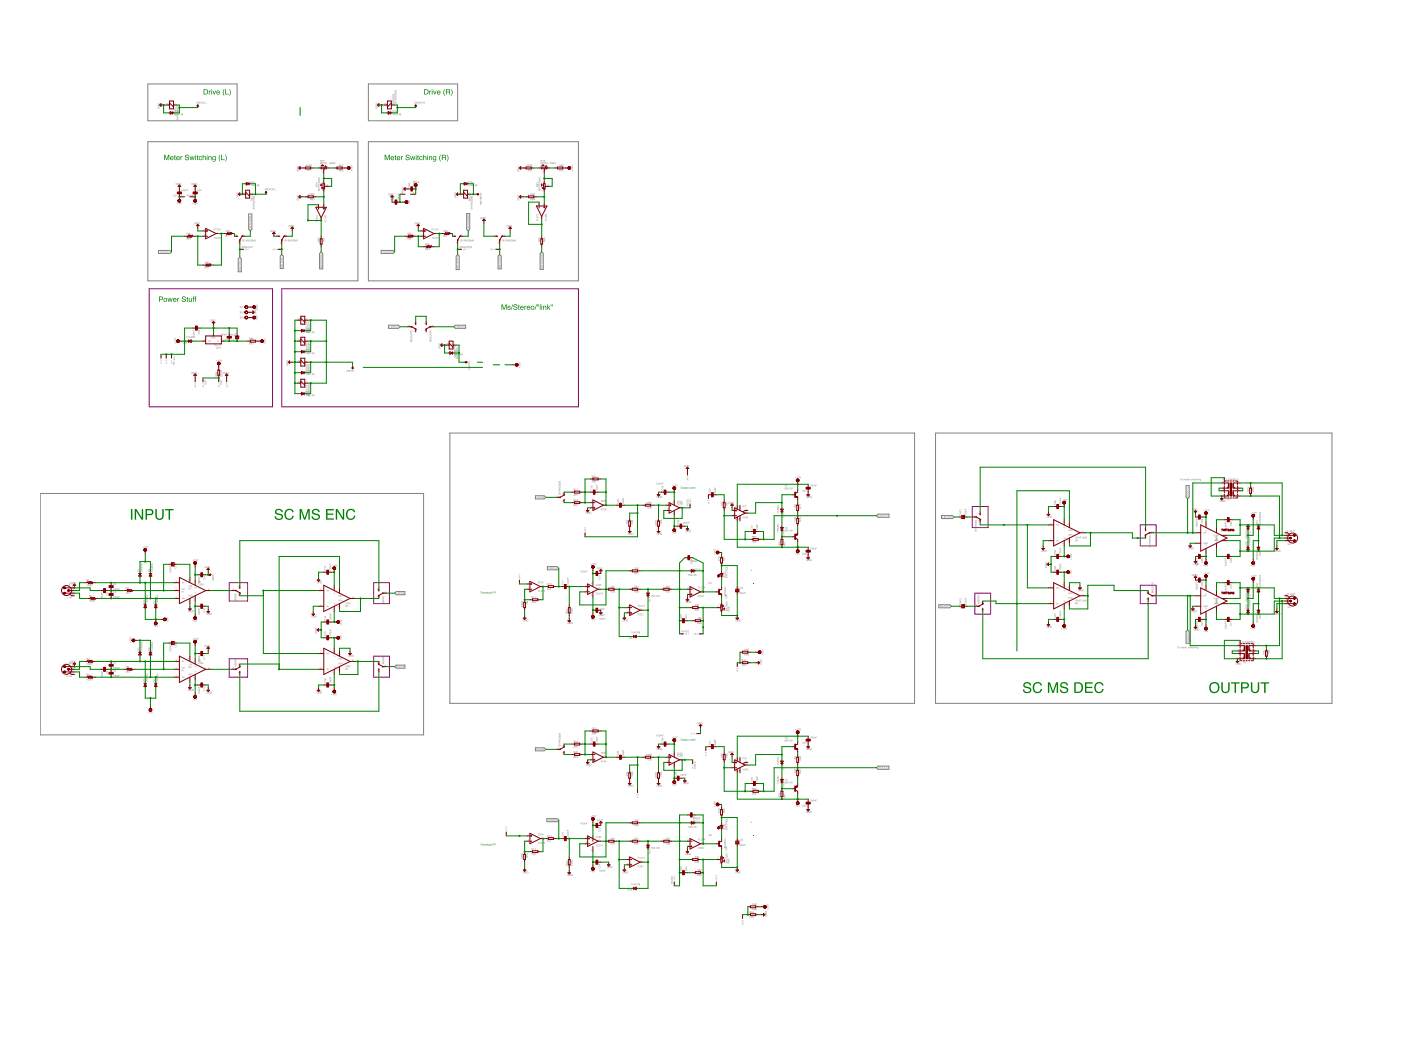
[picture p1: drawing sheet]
<svg xmlns="http://www.w3.org/2000/svg" width="297mm" height="220mm" viewBox="0 0 297 220" stroke-linecap="round" stroke-linejoin="round" font-family="sans-serif">
<path d="M31.6 61.2h26.2v25.1h-26.2zM59.7 61.2h62.9v25.1h-62.9zM206.1 107.4h3.4v4.5h-3.4zM241.8 111.3h3.3v4.5h-3.3zM48.6 123.6h3.9v3.9h-3.9zM48.6 139.7h3.9v3.9h-3.9zM79.2 123.6h3.4v4.4h-3.4zM79.2 139.1h3.4v4.5h-3.4zM206.7 125.8h3.3v4.4h-3.3zM241.8 124.1h3.3v3.9h-3.3z" fill="none" stroke="#800080" stroke-width=".21"/>
<g fill="#808080">
<path d="M73.2 127.8l.1-.1v.4zM73.5 127.8h.2l-.2 .3h.2h-.3l.2-.2zM73.9 127.8l-.1 .2zM73.9 127.7v.4l-.2-.1zM74 128a.2 .2 0 0 1 .4 0 .2 .2 0 0 1-.4 0zM74.1 127.8l.1 .3z" fill-rule="evenodd"/>
<path d="M73.2 141.2l.1-.1v.4zM73.5 141.2l.2-.1-.2 .3 .2 .1h-.3l.2-.3zM73.9 141.2l-.1 .1zM73.9 141.1v.4l-.2-.1zM74 141.3a.2 .2 0 0 1 .4 0 .2 .2 0 0 1-.4 0zM74.1 141.2l.1 .2z" fill-rule="evenodd"/>
<path d="M69.9 120.8l.3 .1-.3 .1zM69.9 120.5a.17 .17 0 0 1 .3 0 .17 .17 0 0 1-.3 0zM69.9 120.5l.3 .1zM69.9 120.2a.17 .17 0 0 1 .3 0 .17 .17 0 0 1-.3 0zM69.9 120.2h.3zM70 119.9l.2-.1-.2 .1 .2 .2h-.3zM69.8 119.5l.1 .2 .2-.2v.2h.1h-.4z" fill-rule="evenodd"/>
<path d="M69.9 131.4h.3l-.3 .1zM69.9 131.1a.17 .17 0 0 1 .3 0 .17 .17 0 0 1-.3 0zM69.9 131.1h.3zM69.9 130.8a.17 .17 0 0 1 .3 0 .17 .17 0 0 1-.3 0zM69.9 130.8h.3zM70 130.4h.2l-.2 .1 .2 .1h-.3zM69.8 130l.1 .3 .2-.2v.2h.1h-.4z" fill-rule="evenodd"/>
<path d="M69.9 134.7l.3 .1-.3 .1zM69.9 134.4a.17 .17 0 0 1 .3 0 .17 .17 0 0 1-.3 0zM69.9 134.4l.3 .1zM69.9 134.1a.17 .17 0 0 1 .3 0 .17 .17 0 0 1-.3 0zM69.9 134.1l.3 .1zM70 133.8l.2-.1-.2 .1 .2 .2h-.3zM69.8 133.4l.1 .2 .2-.2v.2l.1 .1h-.4z" fill-rule="evenodd"/>
<path d="M69.9 144.7l.3 .1-.3 .1zM69.9 144.5a.17 .17 0 0 1 .3 0 .17 .17 0 0 1-.3 0zM69.9 144.4l.3 .1zM69.9 144.1a.17 .17 0 0 1 .3 0 .17 .17 0 0 1-.3 0zM69.9 144.1l.3 .1zM70 143.8h.2l-.2 .1 .2 .1h-.3zM69.8 143.4l.1 .2 .2-.2v.2l.1 .1h-.4z" fill-rule="evenodd"/>
<path d="M41 118.7l.1 .1-.1 .2-.2-.1zM41.2 118.7l.1-.1v.4zM41.5 118.6h.2l-.2 .2h.2l-.1 .2-.1-.1h.2l-.2-.1zM41.8 118.6l.1 .3 .2-.3-.1 .4z" fill-rule="evenodd"/>
<path d="M42 123.6l.4 .1h-.3zM42.1 123.3a.17 .17 0 0 1 .3 0 .17 .17 0 0 1-.3 0zM42.1 123.3h.3zM42.1 123a.17 .17 0 0 1 .3 0 .17 .17 0 0 1-.3 0zM42.1 123h.3zM42.1 122.7l.3-.1-.3 .1 .3 .1h-.3zM42 122.3v.2l.2-.2v.2h.2h-.4z" fill-rule="evenodd"/>
<path d="M40.7 131.7h.1zM40.9 131.5l.2-.1v.4zM41.2 131.5h.2l-.2 .1 .2 .1v.1h-.2l.2-.1h-.2zM41.5 131.4l.2 .4 .1-.4-.1 .4z" fill-rule="evenodd"/>
<path d="M43.4 120.1h.3l-.3 .1 .2 .2 .1-.1h-.1h.1l-.1 .2a.2 .2 0 0 1-.2-.1 .2 .2 0 0 1 0-.3zM43.8 120.1l.3 .3v-.3v.4l-.2-.4-.1 .4zM44.3 120.1v.3h.1l.1-.2zM44.2 120.1h.2a.2 .2 0 0 1 .1 .2 .2 .2 0 0 1-.1 .2h-.2z" fill-rule="evenodd"/>
<path d="M42 123.8l.1-.1v.4zM42.3 123.8h.2l-.2 .3h.2h-.2l.2-.2zM42.6 124a.17 .17 0 0 1 .3 0 .17 .17 0 0 1-.3 0zM42.7 123.8v.3zM42.9 123.8h.2l-.2 .1h.2v.2l-.2-.1zM42.9 124a.1 .1 0 0 0 .2 0 .1 .1 0 0 0-.2 0z" fill-rule="evenodd"/>
<path d="M42 130.3h.4l-.3 .1zM42.1 130a.17 .17 0 0 1 .3 0 .17 .17 0 0 1-.3 0zM42.1 130h.3zM42.1 129.7a.17 .17 0 0 1 .3 0 .17 .17 0 0 1-.3 0zM42.1 129.7h.3zM42.1 129.3h.3l-.3 .1 .3 .1h-.3zM42 128.9v.3l.2-.2v.2h.2h-.4z" fill-rule="evenodd"/>
<path d="M43.8 130h.3l-.3 .1 .1 .3 .2-.2h-.1h.1l-.1 .2a.2 .2 0 0 1-.2-.1 .2 .2 0 0 1 0-.3zM44.2 130l.3 .3v-.3v.4l-.2-.3-.1 .3zM44.7 130v.3h.1v-.2zM44.6 130h.2a.2 .2 0 0 1 .1 .2 .2 .2 0 0 1-.1 .2h-.2z" fill-rule="evenodd"/>
<path d="M29.8 121.1l.4 .1-.3 .1zM29.8 120.7h.4l-.3 .2 .3 .1h-.4l.3-.3zM29.9 120.5l.2 .1zM29.8 120.4l.4 .1-.2 .1zM29.8 120.1a.2 .2 0 0 1 .4 0 .2 .2 0 0 1-.4 0zM29.9 120.1l.3 .1zM29.8 119.8a.2 .2 0 0 1 .4 0 .2 .2 0 0 1-.4 0zM29.9 119.8l.3 .1zM29.9 119.5h.3l-.1 .1 .1 .1h-.3z" fill-rule="evenodd"/>
<path d="M35.9 121.2l.3 .2 .1-.2v.3l-.3-.2v.1zM35.9 120.9l.3 .2 .1-.2v.3l-.3-.2v.1zM36 120.7a.17 .17 0 0 1 .3 0 .17 .17 0 0 1-.3 0zM36 120.7h.3zM36 120.3h.3v.2h-.3l.3-.1zM35.9 119.9v.3l.2-.2v.2h.2h-.4z" fill-rule="evenodd"/>
<path d="M26.8 125.6l-.1 .2zM26.8 125.6v.4l-.2-.1zM27 125.6v.2l.3-.2-.2 .1 .2 .3-.2-.2-.1 .2zM27.3 125.6h.3l-.2 .4 .1-.4z" fill-rule="evenodd"/>
<path d="M21.4 126.9l.4 .1-.3 .1zM21.5 126.6a.17 .17 0 0 1 .3 0 .17 .17 0 0 1-.3 0zM21.5 126.6l.3 .1zM21.5 126.3a.17 .17 0 0 1 .3 0 .17 .17 0 0 1-.3 0zM21.5 126.3l.3 .1zM21.6 126a.1 .1 0 0 0 .1 0 .1 .1 0 0 0-.1 0zM21.5 126l.2-.1 .2 .3h-.4zM21.4 125.6v.2l.2-.2v.2l.2 .1h-.4z" fill-rule="evenodd"/>
<path d="M18.3 124l.2-.1v.4zM18.6 124.1a.17 .17 0 0 1 .3 0 .17 .17 0 0 1-.3 0zM18.7 124v.3zM18.9 124.1a.17 .17 0 0 1 .3 0 .17 .17 0 0 1-.3 0zM19 124v.3zM19.3 123.9v.2l.2-.1zM19.2 123.9h.3l.1 .4-.2-.2-.2 .2z" fill-rule="evenodd"/>
<path d="M18.9 127.3l.1-.1v.4zM19.1 127.5a.2 .2 0 0 1 .4 0 .2 .2 0 0 1-.4 0zM19.2 127.3l.1 .3zM19.5 127.5a.17 .17 0 0 1 .3 0 .17 .17 0 0 1-.3 0zM19.6 127.3v.3zM19.8 127.3v.1h.2zM19.8 127.2l.3 .1v.3l-.1-.1-.2 .1z" fill-rule="evenodd"/>
<path d="M23.9 124.8h.2v.4zM24.2 125a.17 .17 0 0 1 .3 0 .17 .17 0 0 1-.3 0zM24.3 124.8v.3zM24.5 125a.2 .2 0 0 1 .4 0 .2 .2 0 0 1-.4 0zM24.6 124.8l.1 .3zM24.9 125a.1 .1 0 0 0 .2 0 .1 .1 0 0 0-.2 0zM24.8 124.9l.3 .1-.2 .3zM25.2 124.8h.2h-.2l.2 .1-.2 .1v.2z" fill-rule="evenodd"/>
<path d="M23.9 126.5l.2-.1v.4zM24.2 126.7a.17 .17 0 0 1 .3 0 .17 .17 0 0 1-.3 0zM24.3 126.5v.3zM24.5 126.7a.2 .2 0 0 1 .4 0 .2 .2 0 0 1-.4 0zM24.6 126.5l.1 .3zM24.9 126.7a.1 .1 0 0 0 .2 0 .1 .1 0 0 0-.2 0zM24.8 126.5l.3 .2-.2 .2zM25.2 126.4h.2l-.2 .1 .2 .1h-.2v.2z" fill-rule="evenodd"/>
<path d="M32 121.1l.4 .1-.3 .1zM32 120.7h.4l-.3 .2 .3 .1h-.4l.3-.3zM32.1 120.5l.2 .1zM32 120.4l.4 .1-.1 .1zM32.1 120.1a.17 .17 0 0 1 .3 0 .17 .17 0 0 1-.3 0zM32.1 120.1l.3 .1zM32.1 119.8a.17 .17 0 0 1 .3 0 .17 .17 0 0 1-.3 0zM32.1 119.8l.3 .1zM32.1 119.5h.3l-.1 .1 .1 .1h-.3z" fill-rule="evenodd"/>
<path d="M30.4 115.9l.1 .1-.1 .2-.1-.1zM30.6 115.9l.2-.1v.4zM30.9 115.8h.2l-.2 .2h.2v.2l-.2-.1h.2l-.2-.1zM31.2 115.8l.2 .3 .1-.3-.1 .4z" fill-rule="evenodd"/>
<path d="M30.9 127.8l.4 .1-.3 .1zM30.9 127.4h.4l-.3 .2 .3 .1h-.4l.3-.3zM31 127.1l.2 .2zM30.9 127.1h.4l-.1 .2zM31 126.8a.17 .17 0 0 1 .3 0 .17 .17 0 0 1-.3 0zM31 126.8l.3 .1zM31 126.5a.17 .17 0 0 1 .3 0 .17 .17 0 0 1-.3 0zM31 126.5l.3 .1zM31 126.1h.3l-.1 .2 .1 .1h-.3z" fill-rule="evenodd"/>
<path d="M33.1 127.8l.4 .1-.3 .1zM33.1 127.4h.4l-.3 .2 .3 .1h-.4l.4-.3zM33.2 127.1l.2 .2zM33.1 127.1h.4l-.1 .2zM33.2 126.8a.17 .17 0 0 1 .3 0 .17 .17 0 0 1-.3 0zM33.2 126.8l.3 .1zM33.2 126.5a.17 .17 0 0 1 .3 0 .17 .17 0 0 1-.3 0zM33.2 126.5l.3 .1zM33.2 126.1h.3l-.1 .2 .1 .1h-.3z" fill-rule="evenodd"/>
<path d="M35.5 131.9l.1 .1zM35.3 131.7h.4l-.3 .1zM35.3 131.3l.1 .2 .2-.2 .1 .2h-.1v-.2l-.1 .2h-.2zM35.3 130.9l.4 .2-.4 .1 .4-.1z" fill-rule="evenodd"/>
<path d="M39.9 129.5h.3l-.3 .1 .2 .2 .1-.1-.1-.1h.1l-.1 .2a.2 .2 0 0 1-.2-.1 .2 .2 0 0 1 0-.2zM40.3 129.4l.3 .4v-.4v.4l-.2-.3-.1 .3zM40.8 129.5v.3h.1l.1-.3zM40.7 129.4h.2a.2 .2 0 0 1 .1 .2 .2 .2 0 0 1-.1 .2h-.2z" fill-rule="evenodd"/>
<path d="M41 135.4l.1 .1-.1 .2-.2-.1zM41.2 135.4l.1-.1v.4zM41.5 135.3h.2l-.2 .1 .2 .1-.1 .2-.1-.1h.2l-.2-.1zM41.8 135.3l.1 .3 .2-.3-.1 .4z" fill-rule="evenodd"/>
<path d="M42 140.3l.4 .1h-.3zM42.1 140a.17 .17 0 0 1 .3 0 .17 .17 0 0 1-.3 0zM42.1 140h.3zM42.1 139.7a.17 .17 0 0 1 .3 0 .17 .17 0 0 1-.3 0zM42.1 139.7h.3zM42.1 139.4l.3-.1-.3 .1 .3 .1h-.3zM42 139v.2l.2-.2v.2h.2h-.4z" fill-rule="evenodd"/>
<path d="M40.7 148.4h.1zM40.9 148.2l.2-.1v.4zM41.2 148.2h.2l-.2 .1 .2 .1v.1h-.2l.2-.1h-.2zM41.5 148.1l.2 .4 .1-.4-.1 .4z" fill-rule="evenodd"/>
<path d="M43.4 136.8h.3l-.3 .1 .2 .2 .1-.1h-.1h.1l-.1 .2a.2 .2 0 0 1-.2-.1 .2 .2 0 0 1 0-.3zM43.8 136.8l.3 .3v-.3v.4l-.2-.4-.1 .4zM44.3 136.8v.3h.1l.1-.2zM44.2 136.8h.2a.2 .2 0 0 1 .1 .2 .2 .2 0 0 1-.1 .2h-.2z" fill-rule="evenodd"/>
<path d="M42 140.5l.1-.1v.4zM42.3 140.5h.2l-.2 .3h.2h-.2l.2-.2zM42.6 140.6a.17 .17 0 0 1 .3 0 .17 .17 0 0 1-.3 0zM42.7 140.5v.3zM42.9 140.5h.2l-.2 .1h.2v.2l-.2-.1zM42.9 140.7a.1 .1 0 0 0 .2 0 .1 .1 0 0 0-.2 0z" fill-rule="evenodd"/>
<path d="M42 147h.4l-.3 .1zM42.1 146.7a.17 .17 0 0 1 .3 0 .17 .17 0 0 1-.3 0zM42.1 146.7h.3zM42.1 146.4a.17 .17 0 0 1 .3 0 .17 .17 0 0 1-.3 0zM42.1 146.4h.3zM42.1 146h.3l-.3 .1 .3 .1h-.3zM42 145.6v.3l.2-.2v.2h.2h-.4z" fill-rule="evenodd"/>
<path d="M43.8 146.7h.3l-.3 .1 .1 .2 .2-.1h-.1h.1l-.1 .2a.2 .2 0 0 1-.2-.1 .2 .2 0 0 1 0-.3zM44.2 146.7l.3 .3v-.3v.4l-.2-.3-.1 .3zM44.7 146.7v.3h.1v-.2zM44.6 146.7h.2a.2 .2 0 0 1 .1 .2 .2 .2 0 0 1-.1 .2h-.2z" fill-rule="evenodd"/>
<path d="M29.8 137.8l.4 .1-.3 .1zM29.8 137.4h.4l-.3 .2 .3 .1h-.4l.3-.3zM29.9 137.2l.2 .1zM29.8 137.1l.4 .1-.2 .1zM29.8 136.8a.2 .2 0 0 1 .4 0 .2 .2 0 0 1-.4 0zM29.9 136.8l.3 .1zM29.8 136.5a.2 .2 0 0 1 .4 0 .2 .2 0 0 1-.4 0zM29.9 136.5l.3 .1zM29.9 136.2h.3l-.1 .1 .1 .1h-.3z" fill-rule="evenodd"/>
<path d="M35.9 137.9l.3 .2 .1-.2v.3l-.3-.2v.1zM35.9 137.6l.3 .2 .1-.2v.3l-.3-.2v.1zM36 137.4a.17 .17 0 0 1 .3 0 .17 .17 0 0 1-.3 0zM36 137.4h.3zM36 137h.3v.2h-.3l.3-.1zM35.9 136.6v.3l.2-.2v.2h.2h-.4z" fill-rule="evenodd"/>
<path d="M26.8 142.3l-.1 .2zM26.8 142.3v.4l-.2-.1zM27 142.3v.2l.3-.2-.2 .1 .2 .3-.2-.2-.1 .2zM27.3 142.3h.3l-.2 .4 .1-.4z" fill-rule="evenodd"/>
<path d="M21.4 143.6l.4 .1-.3 .1zM21.5 143.3a.17 .17 0 0 1 .3 0 .17 .17 0 0 1-.3 0zM21.5 143.3l.3 .1zM21.5 143a.17 .17 0 0 1 .3 0 .17 .17 0 0 1-.3 0zM21.5 143l.3 .1zM21.6 142.7a.1 .1 0 0 0 .1 0 .1 .1 0 0 0-.1 0zM21.5 142.7l.2-.1 .2 .3h-.4zM21.4 142.3v.2l.2-.2v.2l.2 .1h-.4z" fill-rule="evenodd"/>
<path d="M18.3 140.7l.2-.1v.4zM18.6 140.8a.17 .17 0 0 1 .3 0 .17 .17 0 0 1-.3 0zM18.7 140.7v.3zM18.9 140.8a.17 .17 0 0 1 .3 0 .17 .17 0 0 1-.3 0zM19 140.7v.3zM19.3 140.6v.2l.2-.1zM19.2 140.6h.3l.1 .4-.2-.2-.2 .2z" fill-rule="evenodd"/>
<path d="M18.3 144l.2-.1v.4zM18.6 144.2a.17 .17 0 0 1 .3 0 .17 .17 0 0 1-.3 0zM18.7 144v.3zM18.9 144.2a.17 .17 0 0 1 .3 0 .17 .17 0 0 1-.3 0zM19 144v.3zM19.3 144v.1h.2zM19.2 143.9l.3 .1 .1 .3-.2-.1-.2 .1z" fill-rule="evenodd"/>
<path d="M23.9 141.5h.2v.4zM24.2 141.7a.17 .17 0 0 1 .3 0 .17 .17 0 0 1-.3 0zM24.3 141.5v.3zM24.5 141.7a.2 .2 0 0 1 .4 0 .2 .2 0 0 1-.4 0zM24.6 141.5l.1 .3zM24.9 141.7a.1 .1 0 0 0 .2 0 .1 .1 0 0 0-.2 0zM24.8 141.6l.3 .1-.2 .3zM25.2 141.5h.2h-.2l.2 .1-.2 .1v.2z" fill-rule="evenodd"/>
<path d="M23.9 143.2l.2-.1v.4zM24.2 143.3a.17 .17 0 0 1 .3 0 .17 .17 0 0 1-.3 0zM24.3 143.2v.3zM24.5 143.3a.2 .2 0 0 1 .4 0 .2 .2 0 0 1-.4 0zM24.6 143.2l.1 .3zM24.9 143.4a.1 .1 0 0 0 .2 0 .1 .1 0 0 0-.2 0zM24.8 143.2l.3 .2-.2 .2zM25.2 143.1h.2l-.2 .1 .2 .1h-.2v.2z" fill-rule="evenodd"/>
<path d="M32 137.8l.4 .1-.3 .1zM32 137.4h.4l-.3 .2 .3 .1h-.4l.3-.3zM32.1 137.2l.2 .1zM32 137.1l.4 .1-.1 .1zM32.1 136.8a.17 .17 0 0 1 .3 0 .17 .17 0 0 1-.3 0zM32.1 136.8l.3 .1zM32.1 136.5a.17 .17 0 0 1 .3 0 .17 .17 0 0 1-.3 0zM32.1 136.5l.3 .1zM32.1 136.2h.3l-.1 .1 .1 .1h-.3z" fill-rule="evenodd"/>
<path d="M27.6 136.2l.2-.1 .1 .1-.2 .1zM27.5 135.9h.4l-.3 .1zM27.5 135.5v.1l.2-.1 .2 .1-.1 .1v-.2l-.1 .2h-.2zM27.5 135.1l.4 .2-.4 .1 .3-.2z" fill-rule="evenodd"/>
<path d="M30.9 144.5l.4 .1-.3 .1zM30.9 144.1h.4l-.3 .2 .3 .1h-.4l.3-.3zM31 143.8l.2 .2zM30.9 143.8h.4l-.1 .2zM31 143.5a.17 .17 0 0 1 .3 0 .17 .17 0 0 1-.3 0zM31 143.5l.3 .1zM31 143.2a.17 .17 0 0 1 .3 0 .17 .17 0 0 1-.3 0zM31 143.2l.3 .1zM31 142.8h.3l-.1 .2 .1 .1h-.3z" fill-rule="evenodd"/>
<path d="M33.1 144.5l.4 .1-.3 .1zM33.1 144.1h.4l-.3 .2 .3 .1h-.4l.4-.3zM33.2 143.8l.2 .2zM33.1 143.8h.4l-.1 .2zM33.2 143.5a.17 .17 0 0 1 .3 0 .17 .17 0 0 1-.3 0zM33.2 143.5l.3 .1zM33.2 143.2a.17 .17 0 0 1 .3 0 .17 .17 0 0 1-.3 0zM33.2 143.2l.3 .1zM33.2 142.8h.3l-.1 .2 .1 .1h-.3z" fill-rule="evenodd"/>
<path d="M31.2 151.1l.2 .1zM31.4 151l.2-.1v.4zM31.8 150.9h.2l-.2 .2h.2l-.1 .2h-.2l.2-.1-.2-.1zM32 150.9l.2 .4 .2-.4-.2 .4z" fill-rule="evenodd"/>
<path d="M39.9 146.2h.3l-.3 .1 .2 .2 .1-.1-.1-.1h.1l-.1 .2a.2 .2 0 0 1-.2-.1 .2 .2 0 0 1 0-.2zM40.3 146.1l.3 .4v-.4v.4l-.2-.3-.1 .3zM40.8 146.2v.3h.1l.1-.3zM40.7 146.1h.2a.2 .2 0 0 1 .1 .2 .2 .2 0 0 1-.1 .2h-.2z" fill-rule="evenodd"/>
<path d="M66.1 130.6h.3l-.3 .1 .1 .2 .1-.1-.1-.1h.2l-.1 .2a.2 .2 0 0 1-.3 0 .2 .2 0 0 1 .1-.3zM66.5 130.5l.2 .4 .1-.4v.4l-.3-.3v.3zM66.9 130.6v.3h.2v-.3zM66.9 130.5h.1a.2 .2 0 0 1 .2 .2 .2 .2 0 0 1-.2 .2h-.1z" fill-rule="evenodd"/>
<path d="M66.9 134l.1 .3 .2-.1-.1-.1-.1 .1v-.2l.2 .1a.2 .2 0 0 1-.2 .3 .21 .21 0 0 1-.1-.4zM66.8 133.6h.4l-.3 .3h.3h-.4l.3-.2zM66.9 133.3v.2h.3l-.1-.2zM66.9 133.2l.3 .1v.2h-.4z" fill-rule="evenodd"/>
<path d="M73.9 138.9l.3 .1h-.3l.1 .3 .1-.2h-.1h.2l-.1 .2a.2 .2 0 0 1-.3-.1 .2 .2 0 0 1 .1-.3zM74.3 138.9l.2 .3 .1-.3v.4l-.3-.3v.3zM74.7 138.9v.3h.2v-.2zM74.7 138.9h.1a.2 .2 0 0 1 .2 .2 .2 .2 0 0 1-.2 .2h-.1z" fill-rule="evenodd"/>
<path d="M67.2 146.7h.3l-.3 .1 .1 .2 .2-.1h-.2h.2l-.1 .2a.2 .2 0 0 1-.2-.1 .2 .2 0 0 1 0-.3zM67.6 146.7l.2 .3 .1-.3v.4l-.3-.3v.3zM68 146.7v.3h.2v-.2zM68 146.7h.1a.2 .2 0 0 1 .2 .2 .2 .2 0 0 1-.2 .2h-.1z" fill-rule="evenodd"/>
<path d="M67.2 123.4h.3h-.3l.1 .3 .2-.2h-.2h.2l-.1 .2a.2 .2 0 0 1-.2-.1 .2 .2 0 0 1 0-.2zM67.6 123.3l.2 .3 .1-.3v.4l-.3-.3v.3zM68 123.4v.3h.2v-.3zM68 123.3h.1a.2 .2 0 0 1 .2 .2 .2 .2 0 0 1-.2 .2h-.1z" fill-rule="evenodd"/>
<path d="M72.2 132.5l.2-.2 .1 .2-.2 .1zM72.1 132.1l.4 .1-.3 .1zM72.1 131.8l.1 .1 .2-.2 .1 .2-.1 .1v-.2l-.1 .2h-.2zM72.1 131.4l.4 .2-.4 .1 .3-.2z" fill-rule="evenodd"/>
<path d="M70.3 147.2l.1 .1-.1 .2-.1-.2zM70.5 147.2l.2-.1v.4zM70.8 147.1h.2l-.2 .1 .2 .1v.2l-.2-.1 .2-.1h-.2zM71.1 147.1l.2 .3 .1-.3-.1 .4z" fill-rule="evenodd"/>
<path d="M72.3 135.8v.1zM72.1 135.6h.4l-.3 .1zM72.1 135.2v.2l.2-.2 .2 .2h-.1l-.1-.2v.2h-.2zM72.1 134.8l.4 .2-.4 .1 .3-.1z" fill-rule="evenodd"/>
<path d="M70.4 120h.2zM70.6 119.8h.2v.3zM71 119.8h.2l-.2 .1 .2 .1-.1 .1h-.2l.2-.1h-.2zM71.2 119.7l.2 .4 .2-.4-.2 .4z" fill-rule="evenodd"/>
<path d="M14.3 126.5v.4h.2h-.2zM14.7 126.5l.1 .4zM14.8 126.5l.3 .3 .1-.3v.4l-.3-.3-.1 .3z" fill-rule="evenodd"/>
<path d="M14.2 143.3v.1h.2zM14.2 143.2l.3 .1v.3l-.2-.2-.1 .2zM14.7 143.2l.1 .4zM14.9 143.2l.2 .3 .1-.3v.4l-.3-.3v.3z" fill-rule="evenodd"/>
<path d="M227.9 113.8h.3l-.1 .1v.3zM228.2 113.8l.1 .2h.2v-.2v.4v-.2h-.2l-.1 .2zM228.8 113.9l-.1 .1h.1zM228.7 113.8l.3 .4-.1-.1-.3 .1zM228.9 113.8h.3l-.1 .1v.3zM229.3 113.9l.1-.1v.4zM229.6 113.9h.2l-.2 .3h.2h-.2l.2-.3zM230 113.9l-.1 .2zM230.1 113.8v.4l-.2-.1zM230.2 114a.17 .17 0 0 1 .3 0 .17 .17 0 0 1-.3 0zM230.3 113.9v.3z" fill-rule="evenodd"/>
<path d="M227.9 127.2h.3h-.1v.4zM228.2 127.2l.1 .1h.2v-.1v.4v-.2h-.2l-.1 .2zM228.8 127.2l-.1 .2h.1zM228.7 127.2l.3 .4-.1-.2-.3 .2zM228.9 127.2h.3h-.1v.4zM229.3 127.3l.1-.1v.4zM229.6 127.2h.2l-.2 .3 .2 .1h-.2l.2-.3zM230 127.3l-.1 .1zM230.1 127.2v.4l-.2-.1zM230.2 127.4a.17 .17 0 0 1 .3 0 .17 .17 0 0 1-.3 0zM230.3 127.2v.3z" fill-rule="evenodd"/>
<path d="M224.6 106.9h.4l-.3 .1zM224.6 106.6a.2 .2 0 0 1 .4 0 .2 .2 0 0 1-.4 0zM224.7 106.6h.3zM224.6 106.3a.2 .2 0 0 1 .4 0 .2 .2 0 0 1-.4 0zM224.7 106.3h.3zM224.7 105.9h.3l-.3 .1 .3 .1h-.3zM224.6 105.5v.3l.2-.2v.2h.2h-.4z" fill-rule="evenodd"/>
<path d="M224.6 117.5h.4l-.3 .1zM224.6 117.2a.2 .2 0 0 1 .4 0 .2 .2 0 0 1-.4 0zM224.7 117.2h.3zM224.6 116.9a.2 .2 0 0 1 .4 0 .2 .2 0 0 1-.4 0zM224.7 116.9h.3zM224.7 116.5h.3l-.3 .1 .3 .1h-.3zM224.6 116.1v.2l.2-.2v.2l.2 .1h-.4z" fill-rule="evenodd"/>
<path d="M224.6 120.8l.4 .1-.3 .1zM224.6 120.5a.2 .2 0 0 1 .4 0 .2 .2 0 0 1-.4 0zM224.7 120.5l.3 .1zM224.6 120.2a.2 .2 0 0 1 .4 0 .2 .2 0 0 1-.4 0zM224.7 120.2h.3zM224.7 119.9l.3-.1-.3 .1 .3 .2h-.3zM224.6 119.5v.2l.2-.2v.2h.2h-.4z" fill-rule="evenodd"/>
<path d="M224.6 130.8l.4 .1-.3 .1zM224.6 130.5a.2 .2 0 0 1 .4 0 .2 .2 0 0 1-.4 0zM224.7 130.5l.3 .1zM224.6 130.2a.2 .2 0 0 1 .4 0 .2 .2 0 0 1-.4 0zM224.7 130.2l.3 .1zM224.7 129.9l.3-.1-.3 .1 .3 .2h-.3zM224.6 129.5v.2l.2-.2v.2l.2 .1h-.4z" fill-rule="evenodd"/>
<path d="M252 116.1h.3l-.3 .1 .1 .2 .2-.1h-.2h.2l-.1 .2a.2 .2 0 0 1-.2-.1 .2 .2 0 0 1 0-.3zM252.4 116.1l.3 .3v-.3v.4l-.2-.3-.1 .3zM252.9 116.1v.3h.1v-.2zM252.8 116.1h.2a.2 .2 0 0 1 .1 .2 .2 .2 0 0 1-.1 .2h-.2z" fill-rule="evenodd"/>
<path d="M253.1 119.5h.3h-.3l.2 .3 .1-.2h-.1h.1l-.1 .2a.2 .2 0 0 1-.2-.1 .2 .2 0 0 1 0-.2zM253.5 119.4l.3 .3v-.3v.4l-.2-.3-.1 .3zM254 119.5v.3h.1l.1-.3zM253.9 119.4h.2a.2 .2 0 0 1 .1 .2 .2 .2 0 0 1-.1 .2h-.2z" fill-rule="evenodd"/>
<path d="M253.5 120l.4 .1h-.3zM253.6 119.7a.17 .17 0 0 1 .3 0 .17 .17 0 0 1-.3 0zM253.6 119.7h.3zM253.6 119.4a.17 .17 0 0 1 .3 0 .17 .17 0 0 1-.3 0zM253.6 119.4h.3zM253.6 119.1l.3-.1-.2 .1 .2 .1h-.3zM253.5 118.7l.1 .2 .1-.2v.2h.2h-.4zM253.5 118.4h.3l.1 .2h-.2zM253.7 118.4l.1 .1z" fill-rule="evenodd"/>
<path d="M255.3 108.1l.1 .1-.1 .2-.1-.1zM255.5 108.1l.1-.1v.4zM255.8 108h.2l-.2 .2h.2v.2l-.2-.1h.2l-.2-.1zM256.1 108l.2 .3 .1-.3-.1 .4z" fill-rule="evenodd"/>
<path d="M253.5 111.7h.4l-.3 .1zM253.6 111.4a.17 .17 0 0 1 .3 0 .17 .17 0 0 1-.3 0zM253.6 111.4h.3zM253.6 111.1a.17 .17 0 0 1 .3 0 .17 .17 0 0 1-.3 0zM253.6 111l.3 .1zM253.6 110.7h.3l-.2 .1 .2 .1h-.3zM253.5 110.3l.1 .2 .1-.2v.2l.2 .1h-.4zM253.5 110h.3l.1 .3-.2-.1zM253.7 110.1l.1 .1z" fill-rule="evenodd"/>
<path d="M255 120h.2zM255.2 119.8h.2v.3zM255.5 119.8h.2l-.1 .1 .2 .1-.1 .1h-.2l.2-.1h-.2zM255.8 119.7l.2 .4 .1-.4-.1 .4z" fill-rule="evenodd"/>
<path d="M252.7 107.9h.3l-.3 .1 .2 .2 .1-.1-.1-.1h.1l-.1 .2a.2 .2 0 0 1-.2-.1 .2 .2 0 0 1 0-.2zM253.1 107.8l.3 .3v-.3v.4l-.2-.3-.1 .3zM253.6 107.9v.3h.1l.1-.3zM253.5 107.8h.2a.2 .2 0 0 1 .1 .2 .2 .2 0 0 1-.1 .2h-.2z" fill-rule="evenodd"/>
<path d="M266.3 118.6h.4l-.3 .1zM266.3 118.1h.4l-.3 .3h.3h-.4l.3-.2zM266.4 117.9l.2 .1zM266.3 117.9h.4l-.1 .2zM266.4 117.6a.17 .17 0 0 1 .3 0 .17 .17 0 0 1-.3 0zM266.4 117.6h.3zM266.4 117.3a.17 .17 0 0 1 .3 0 .17 .17 0 0 1-.3 0zM266.4 117.3h.3zM266.4 116.9h.3l-.1 .1 .1 .2h-.3z" fill-rule="evenodd"/>
<path d="M267 111.1l.2 .2zM266.9 111.1h.4l-.1 .2zM267 110.8l.3-.1-.1 .2 .1 .1h-.3zM266.9 110.5l.4 .1-.3 .1zM266.9 110.1h.4l-.3 .2 .3 .1h-.4l.4-.3zM267 109.9l.2 .1zM266.9 109.8l.4 .1-.1 .1zM267 109.5a.17 .17 0 0 1 .3 0 .17 .17 0 0 1-.3 0zM267 109.5l.3 .1zM267 109.2a.17 .17 0 0 1 .3 0 .17 .17 0 0 1-.3 0zM267 109.2l.3 .1zM267 108.9h.3l-.1 .1 .1 .1h-.3zM266.9 108.6h.3l.1 .2h-.2zM267.1 108.6l.1 .1z" fill-rule="evenodd"/>
<path d="M264.1 114.2h.4l-.3 .1zM264.1 113.7h.4l-.3 .3h.3h-.4l.3-.2zM264.2 113.5l.1 .1zM264.1 113.4l.4 .1-.2 .1zM264.1 113.2a.2 .2 0 0 1 .4 0 .2 .2 0 0 1-.4 0zM264.1 113.2h.3zM264.1 112.9a.2 .2 0 0 1 .4 0 .2 .2 0 0 1-.4 0zM264.1 112.9h.3zM264.2 112.6l.1 .1zM264.1 112.5l.4 .1-.2 .1z" fill-rule="evenodd"/>
<path d="M264.7 115.6h.4l-.3 .1zM264.7 115.1h.4l-.3 .3h.3h-.4l.3-.2zM264.8 114.9l.2 .1zM264.7 114.8l.4 .1-.1 .2zM264.8 114.6a.17 .17 0 0 1 .3 0 .17 .17 0 0 1-.3 0zM264.8 114.6h.3zM264.8 114.3a.17 .17 0 0 1 .3 0 .17 .17 0 0 1-.3 0zM264.8 114.3h.3zM264.8 114l.2 .1zM264.7 113.9l.4 .1-.1 .1z" fill-rule="evenodd"/>
<path d="M265 120h.2zM265.3 119.8h.1v.3zM265.6 119.8h.2l-.2 .1 .2 .1-.1 .1h-.2l.2-.1h-.2zM265.8 119.7l.2 .4 .2-.4-.2 .4z" fill-rule="evenodd"/>
<path d="M265.3 108.7l.2 .1-.2 .2-.1-.2zM265.5 108.6h.2v.4zM265.8 108.6h.2l-.1 .1 .2 .1-.1 .2-.2-.1 .2-.1h-.2zM266.1 108.6l.2 .3 .1-.3-.1 .4z" fill-rule="evenodd"/>
<path d="M259.7 112l.2 .2-.1-.2h.2l.1 .2h-.3zM259.8 112.1a.1 .1 0 0 0 .2 0 .1 .1 0 0 0-.2 0zM260 111.8l.1 .1zM259.7 111.7a.07 .07 0 0 0 .1 0 .07 .07 0 0 0-.1 0zM259.9 111.6a.08 .08 0 0 0 .1 0 .08 .08 0 0 0-.1 0zM259.7 111.6l.3-.1 .1 .2-.4 .1zM259.8 111.2h.3l-.1 .2-.2 .1 .2-.1zM259.7 110.9v.2l.2-.2v.2h.2h-.4zM259.7 110.6h.2l.2 .2h-.3zM259.8 110.7h.1z" fill-rule="evenodd"/>
<path d="M259.7 119.8l.2 .2-.1-.2h.2l.1 .1-.3 .1zM259.8 119.9a.1 .1 0 0 0 .2 0 .1 .1 0 0 0-.2 0zM260 119.6l.1 .1zM259.7 119.4a.07 .07 0 0 0 .1 0 .07 .07 0 0 0-.1 0zM259.9 119.4a.08 .08 0 0 0 .1 0 .08 .08 0 0 0-.1 0zM259.7 119.4l.3-.1 .1 .2-.4 .1zM259.8 119h.3l-.1 .2-.2 .1 .2-.2zM259.7 118.7v.2l.2-.2v.2h.2h-.4zM259.7 118.4h.2l.2 .2h-.3zM259.8 118.4l.1 .1z" fill-rule="evenodd"/>
<path d="M252.6 129.5h.2l-.2 .1 .1 .2 .1-.1-.1-.1h.2l-.1 .2a.2 .2 0 0 1-.3-.1 .2 .2 0 0 1 .1-.2zM253 129.4l.2 .4 .1-.4v.4l-.3-.3v.3zM253.4 129.5v.3h.2v-.3zM253.4 129.4h.1a.2 .2 0 0 1 .2 .2 .2 .2 0 0 1-.2 .2h-.1z" fill-rule="evenodd"/>
<path d="M253.1 133.4h.3l-.3 .1 .2 .2 .1-.1-.1-.1h.1l-.1 .2a.2 .2 0 0 1-.2-.1 .2 .2 0 0 1 0-.2zM253.5 133.3l.3 .4v-.4v.4l-.2-.3-.1 .3zM254 133.4v.3h.1l.1-.3zM253.9 133.3h.2a.2 .2 0 0 1 .1 .2 .2 .2 0 0 1-.1 .2h-.2z" fill-rule="evenodd"/>
<path d="M253.5 133.4h.4l-.3 .1zM253.6 133.1a.17 .17 0 0 1 .3 0 .17 .17 0 0 1-.3 0zM253.6 133.1h.3zM253.6 132.8a.17 .17 0 0 1 .3 0 .17 .17 0 0 1-.3 0zM253.6 132.8h.3zM253.6 132.4h.3l-.2 .1 .2 .1h-.3zM253.5 132l.1 .2 .1-.2v.2l.2 .1h-.4zM253.5 131.7h.3l.1 .3h-.2zM253.7 131.8l.1 .1z" fill-rule="evenodd"/>
<path d="M255.3 121.5l.1 .1-.1 .2-.1-.2zM255.5 121.4h.1v.4zM255.8 121.4h.2l-.2 .1 .2 .1v.2l-.2-.1 .2-.1h-.2zM256.1 121.4l.2 .3 .1-.3-.1 .4z" fill-rule="evenodd"/>
<path d="M253.5 125l.4 .1-.3 .1zM253.6 124.7a.17 .17 0 0 1 .3 0 .17 .17 0 0 1-.3 0zM253.6 124.7l.3 .1zM253.6 124.4a.17 .17 0 0 1 .3 0 .17 .17 0 0 1-.3 0zM253.6 124.4h.3zM253.6 124.1l.3-.1-.2 .1 .2 .2h-.3zM253.5 123.7l.1 .2 .1-.2v.2h.2h-.4zM253.5 123.4h.3l.1 .2h-.2zM253.7 123.5h.1z" fill-rule="evenodd"/>
<path d="M255 133.9h.2zM255.2 133.7h.2v.4zM255.5 133.7h.2l-.1 .1 .2 .1-.1 .2-.2-.1 .2-.1h-.2zM255.8 133.7l.2 .3 .1-.3-.1 .4z" fill-rule="evenodd"/>
<path d="M252.7 121.8h.3l-.3 .1 .2 .2 .1-.1-.1-.1h.1l-.1 .2a.2 .2 0 0 1-.2 0 .2 .2 0 0 1 0-.3zM253.1 121.7l.3 .4v-.4v.4l-.2-.3-.1 .3zM253.6 121.8v.3h.1l.1-.3zM253.5 121.7h.2a.2 .2 0 0 1 .1 .2 .2 .2 0 0 1-.1 .2h-.2z" fill-rule="evenodd"/>
<path d="M266.3 132h.4l-.3 .1zM266.3 131.5h.4l-.3 .3h.3h-.4l.3-.3zM266.4 131.3l.2 .1zM266.3 131.2l.4 .1-.1 .1zM266.4 131a.17 .17 0 0 1 .3 0 .17 .17 0 0 1-.3 0zM266.4 131h.3zM266.4 130.7a.17 .17 0 0 1 .3 0 .17 .17 0 0 1-.3 0zM266.4 130.6l.3 .1zM266.4 130.3h.3l-.1 .1 .1 .1h-.3z" fill-rule="evenodd"/>
<path d="M267 124.5l.2 .1zM266.9 124.4l.4 .1-.1 .2zM267 124.1h.3l-.1 .1 .1 .2h-.3zM266.9 123.9l.4 .1h-.3zM266.9 123.4h.4l-.3 .3 .3 .1h-.4l.4-.3zM267 123.2l.2 .1zM266.9 123.2h.4l-.1 .2zM267 122.9a.17 .17 0 0 1 .3 0 .17 .17 0 0 1-.3 0zM267 122.9h.3zM267 122.6a.17 .17 0 0 1 .3 0 .17 .17 0 0 1-.3 0zM267 122.6h.3zM267 122.2h.3l-.1 .1 .1 .2h-.3zM266.9 121.9h.3l.1 .3h-.2zM267.1 122l.1 .1z" fill-rule="evenodd"/>
<path d="M264.1 127.5l.4 .1-.3 .1zM264.1 127.1h.4l-.3 .2 .3 .1h-.4l.3-.3zM264.2 126.8l.1 .2zM264.1 126.8h.4l-.2 .2zM264.1 126.5a.2 .2 0 0 1 .4 0 .2 .2 0 0 1-.4 0zM264.1 126.5l.3 .1zM264.1 126.2a.2 .2 0 0 1 .4 0 .2 .2 0 0 1-.4 0zM264.1 126.2l.3 .1zM264.2 125.9l.1 .1zM264.1 125.9h.4l-.2 .2z" fill-rule="evenodd"/>
<path d="M264.7 128.9l.4 .1-.3 .1zM264.7 128.5h.4l-.3 .2 .3 .1h-.4l.3-.3zM264.8 128.2l.2 .2zM264.7 128.2h.4l-.1 .2zM264.8 127.9a.17 .17 0 0 1 .3 0 .17 .17 0 0 1-.3 0zM264.8 127.9l.3 .1zM264.8 127.6a.17 .17 0 0 1 .3 0 .17 .17 0 0 1-.3 0zM264.8 127.6l.3 .1zM264.8 127.3l.2 .2zM264.7 127.3h.4l-.1 .2z" fill-rule="evenodd"/>
<path d="M265 133.3l.2 .1zM265.3 133.2l.1-.1v.4zM265.6 133.1h.2l-.2 .2h.2l-.1 .2h-.2l.2-.1-.2-.1zM265.8 133.1l.2 .3 .2-.3-.2 .4z" fill-rule="evenodd"/>
<path d="M265.3 122l.2 .2-.2 .1-.1-.1zM265.5 122l.2-.1v.4zM265.8 121.9h.2l-.1 .2h.2l-.1 .2h-.2l.2-.1-.2-.1zM266.1 121.9l.2 .4 .1-.4-.1 .4z" fill-rule="evenodd"/>
<path d="M259.7 125.4l.2 .1-.1-.1 .2-.1 .1 .2-.3 .1zM259.8 125.5a.1 .1 0 0 0 .2 0 .1 .1 0 0 0-.2 0zM260 125.2l.1 .1zM259.7 125a.07 .07 0 0 0 .1 0 .07 .07 0 0 0-.1 0zM259.9 125a.08 .08 0 0 0 .1 0 .08 .08 0 0 0-.1 0zM259.7 124.9h.3l.1 .2h-.4zM259.8 124.6h.3l-.1 .2h-.2l.2-.1zM259.7 124.2v.2l.2-.1v.1l.2 .1h-.4zM259.7 123.9h.2l.2 .3h-.3zM259.8 124l.1 .1z" fill-rule="evenodd"/>
<path d="M259.7 133.2l.2 .1-.1-.1 .2-.1 .1 .2-.3 .1zM259.8 133.2a.1 .1 0 0 0 .2 0 .1 .1 0 0 0-.2 0zM260 133l.1 .1zM259.7 132.8a.07 .07 0 0 0 .1 0 .07 .07 0 0 0-.1 0zM259.9 132.8a.08 .08 0 0 0 .1 0 .08 .08 0 0 0-.1 0zM259.7 132.7h.3l.1 .1-.4 .1zM259.8 132.4h.3l-.1 .2h-.2l.2-.1zM259.7 132v.2l.2-.2v.2l.2 .1h-.4zM259.7 131.7h.2l.2 .3h-.3zM259.8 131.8l.1 .1z" fill-rule="evenodd"/>
<path d="M220.8 116.7h.3l-.3 .1 .2 .2 .1-.1-.1-.1h.1v.2a.2 .2 0 0 1-.3-.1 .2 .2 0 0 1 0-.2zM221.2 116.6l.3 .4v-.4v.4l-.2-.3-.1 .3zM221.7 116.7v.3h.1l.1-.3zM221.6 116.6h.2a.2 .2 0 0 1 .2 .2 .2 .2 0 0 1-.2 .2h-.2z" fill-rule="evenodd"/>
<path d="M221.6 120.1l.1 .3 .2-.1-.1-.2v.2v-.2l.2 .1a.21 .21 0 0 1-.3 .3 .21 .21 0 0 1-.1-.4zM221.6 119.7h.4l-.3 .3h.3h-.4l.3-.3zM221.7 119.4l-.1 .2h.3v-.2zM221.6 119.3l.4 .1v.2h-.4z" fill-rule="evenodd"/>
<path d="M228.6 125h.3l-.3 .1 .2 .2 .1-.1h-.1h.1l-.1 .2a.2 .2 0 0 1-.2-.1 .2 .2 0 0 1 0-.3zM229 125l.3 .3v-.3v.4l-.2-.3-.1 .3zM229.5 125v.3h.1l.1-.2zM229.4 125h.2a.2 .2 0 0 1 .1 .2 .2 .2 0 0 1-.1 .2h-.2z" fill-rule="evenodd"/>
<path d="M222 132.8h.2l-.2 .1 .1 .2 .1-.1h-.1h.2l-.1 .2a.2 .2 0 0 1-.3-.1 .2 .2 0 0 1 .1-.3zM222.3 132.8l.3 .3 .1-.3v.4l-.3-.4-.1 .4zM222.8 132.8v.3h.1l.1-.2zM222.7 132.8h.2a.2 .2 0 0 1 .2 .2 .2 .2 0 0 1-.2 .2h-.2z" fill-rule="evenodd"/>
<path d="M222 109.4h.2l-.2 .1 .1 .3 .1-.2h-.1h.2l-.1 .2a.2 .2 0 0 1-.3-.1 .2 .2 0 0 1 .1-.3zM222.3 109.4l.3 .3 .1-.3v.4l-.3-.3-.1 .3zM222.8 109.4v.3h.1l.1-.2zM222.7 109.4h.2a.2 .2 0 0 1 .2 .2 .2 .2 0 0 1-.2 .2h-.2z" fill-rule="evenodd"/>
<path d="M227 118.5l.1-.1 .2 .2-.2 .1zM226.9 118.2l.4 .1-.3 .1zM226.9 117.8v.2l.2-.2 .2 .2-.1 .1-.1-.2v.2l-.2-.1zM226.9 117.4l.4 .2-.4 .2 .3-.2z" fill-rule="evenodd"/>
<path d="M225 133.3l.2 .1-.1 .1-.2-.1zM225.3 133.2h.1v.3zM225.6 133.2h.2l-.2 .1 .2 .1-.1 .1h-.1l.2-.1h-.2zM225.8 133.2l.2 .3 .2-.3-.2 .3z" fill-rule="evenodd"/>
<path d="M227 121.9l.1 .1zM226.8 121.7h.4l-.3 .1zM226.8 121.3l.1 .1 .2-.1 .1 .2h-.1v-.2l-.1 .2h-.2zM226.8 120.9l.4 .2-.4 .1 .4-.1z" fill-rule="evenodd"/>
<path d="M225.2 106l.1 .1zM225.4 105.9l.1-.1v.4zM225.7 105.8h.2l-.2 .2h.2v.2h-.2l.2-.1-.2-.1zM226 105.8l.1 .4 .2-.4-.1 .4z" fill-rule="evenodd"/>
<path d="M273 112.4v.4h.2h-.2zM273.4 112.6a.2 .2 0 0 1 .4 0 .2 .2 0 0 1-.4 0zM273.5 112.6a.15 .15 0 0 0 .3 0 .15 .15 0 0 0-.3 0zM273.9 112.4l.1 .4 .2-.4-.1 .4h-.2zM274.2 112.4h.3l-.1 .1v.3z" fill-rule="evenodd"/>
<path d="M273 125.8v.2l.2-.1zM273 125.8h.3v.4l-.1-.2-.2 .2zM273.5 126a.2 .2 0 0 1 .4 0 .2 .2 0 0 1-.4 0zM273.6 126a.15 .15 0 0 0 .3 0 .15 .15 0 0 0-.3 0zM274 125.8l.1 .3 .2-.3-.1 .4-.2-.1zM274.3 125.8h.4h-.2v.4z" fill-rule="evenodd"/>
<path d="M64.8 78.3h.4l-.3 .1 .3 .1-.3 .2h.3h-.4l.4-.2zM64.8 78l.1 .2 .3-.2v.2l-.1 .1v-.3l-.2 .3zM64.8 77.8l.4 .1zM64.8 77.4h.4l-.3 .3h.3h-.4l.3-.2zM64.8 77.3h.4v-.2v.2z" fill-rule="evenodd"/>
<path d="M60.8 77.3v.2l.3-.1-.2-.1v.1v-.2l.2 .1a.2 .2 0 0 1-.2 .3 .2 .2 0 0 1-.1-.3zM60.7 76.8h.4l-.3 .3 .3 .1h-.4l.3-.3zM60.8 76.5l-.1 .2h.4l-.1-.2zM60.8 76.5h.3v.3h-.4z" fill-rule="evenodd"/>
<path d="M64.8 83.4h.4l-.3 .1 .3 .1-.3 .1 .3 .1h-.4l.4-.2zM64.8 83.1l.1 .2 .3-.3v.3h-.1v-.2l-.2 .2zM64.8 82.8a.2 .2 0 0 1 .4 0 .2 .2 0 0 1-.4 0zM64.9 82.8a.15 .15 0 0 0 .3 0 .15 .15 0 0 0-.3 0zM64.8 82.2h.4v.3h-.4l.4-.1zM64.8 81.8l.4 .2h-.3l-.1 .2zM64.8 81.7h.4v-.2v.3z" fill-rule="evenodd"/>
<path d="M64.8 83.7l.1-.1v.4zM65.1 83.6l.3 .3v-.3v.4l-.3-.3v.3zM65.6 83.7l-.1 .2zM65.6 83.6l.1 .4-.2-.1zM65.8 83.7l.2-.1v.4zM66.2 83.7l-.1 .2zM66.3 83.6v.4l-.2-.1zM66.5 83.7a.07 .07 0 0 0 .1 0 .07 .07 0 0 0-.1 0zM66.4 83.9a.1 .1 0 0 0 .2 0 .1 .1 0 0 0-.2 0zM66.4 83.6l.2 .1v.3l-.2-.1z" fill-rule="evenodd"/>
<path d="M64.8 79.2h.1v.3zM65.1 79.1l.3 .4v-.4v.4l-.3-.3v.3zM65.6 79.2l-.1 .2zM65.6 79.2l.1 .3-.2-.1zM65.8 79.2h.2v.3zM66.2 79.2l-.1 .2zM66.3 79.2v.3l-.2-.1zM66.5 79.3a.07 .07 0 0 0 .1 0 .07 .07 0 0 0-.1 0zM66.4 79.4a.1 .1 0 0 0 .2 0 .1 .1 0 0 0-.2 0zM66.4 79.2h.2v.3h-.2z" fill-rule="evenodd"/>
<path d="M64.8 74h.4h-.3l.3 .2-.3 .1 .3 .1h-.4l.4-.2zM64.8 73.7l.1 .2 .3-.3v.2l-.1 .1v-.2l-.2 .2zM64.8 73.5h.4zM64.8 73.1h.4l-.3 .2 .3 .1h-.4l.3-.3zM64.9 72.7v.2h.1zM64.9 72.7h.3l-.2 .1 .2 .2h-.4z" fill-rule="evenodd"/>
<path d="M64.8 74.8l.1-.1v.4zM65.1 74.7l.3 .3v-.3v.4l-.3-.3v.3zM65.6 74.8l-.1 .2zM65.6 74.7l.1 .4-.2-.1zM65.8 74.8l.2-.1v.4zM66.2 74.8l-.1 .2zM66.3 74.7v.4l-.2-.1zM66.5 74.8a.07 .07 0 0 0 .1 0 .07 .07 0 0 0-.1 0zM66.4 75a.1 .1 0 0 0 .2 0 .1 .1 0 0 0-.2 0zM66.4 74.7l.2 .1v.3l-.2-.1z" fill-rule="evenodd"/>
<path d="M64.8 70.2h.4h-.3l.3 .1-.3 .2h.3h-.4l.4-.2zM64.8 69.8l.1 .2 .3-.2v.2l-.1 .1v-.3l-.2 .3zM64.8 69.5a.2 .2 0 0 1 .4 0 .2 .2 0 0 1-.4 0zM64.9 69.5a.15 .15 0 0 0 .3 0 .15 .15 0 0 0-.3 0zM64.8 69h.4v.2l-.4 .1 .4-.2zM64.8 68.6l.4 .2h-.3l-.1 .1zM64.9 68.3v.2h.1zM64.9 68.2h.3l-.2 .2 .2 .1h-.4z" fill-rule="evenodd"/>
<path d="M64.8 70.3h.1v.3zM65.1 70.2l.3 .4v-.4v.4l-.3-.3v.3zM65.6 70.3l-.1 .2zM65.6 70.3l.1 .3-.2-.1zM65.8 70.3h.2v.3zM66.2 70.3l-.1 .2zM66.3 70.3v.3l-.2-.1zM66.5 70.4a.07 .07 0 0 0 .1 0 .07 .07 0 0 0-.1 0zM66.4 70.5a.1 .1 0 0 0 .2 0 .1 .1 0 0 0-.2 0zM66.4 70.3h.2v.3h-.2z" fill-rule="evenodd"/>
<path d="M15 123.5h.3h-.3l.2 .3 .1-.2h-.1h.1l-.1 .2a.2 .2 0 0 1-.2-.1 .2 .2 0 0 1 0-.2zM15.4 123.4l.3 .3v-.3v.4l-.2-.3-.1 .3zM15.9 123.5v.3h.1l.1-.3zM15.8 123.4h.2a.2 .2 0 0 1 .1 .2 .2 .2 0 0 1-.1 .2h-.2z" fill-rule="evenodd"/>
<path d="M53.1 42.1h.4l-.3 .1 .3 .1-.3 .2h.3h-.4l.4-.2zM53.1 42h.4v-.2v.2zM53.2 41.5l.3 .2v-.2v.3l-.2-.2-.1 .1z" fill-rule="evenodd"/>
<path d="M61.2 47.8h.3h-.3l.2 .3 .1-.2h-.1h.1l-.1 .2a.2 .2 0 0 1-.2-.1 .2 .2 0 0 1 0-.2zM61.6 47.7l.3 .3v-.3v.4l-.2-.3-.1 .3zM62.1 47.8v.3h.1l.1-.3zM62 47.7h.2a.2 .2 0 0 1 .2 .2 .2 .2 0 0 1-.2 .2h-.2z" fill-rule="evenodd"/>
<path d="M57.3 48.9h.3l-.2 .1 .1 .2 .1-.1-.1-.1h.1v.2a.2 .2 0 0 1-.3-.1 .2 .2 0 0 1 0-.2zM57.7 48.8l.3 .3v-.3v.4l-.2-.3-.1 .3zM58.2 48.9v.3h.1l.1-.3zM58.1 48.8h.2a.2 .2 0 0 1 .2 .2 .2 .2 0 0 1-.2 .2h-.2z" fill-rule="evenodd"/>
<path d="M50.2 41.6l.1 .3 .2-.1-.1-.1-.1 .1v-.2l.2 .1a.2 .2 0 0 1-.2 .3 .21 .21 0 0 1-.1-.4zM50.1 41.2h.4l-.3 .3h.3h-.4l.3-.2zM50.2 40.9v.2h.3l-.1-.2zM50.2 40.8l.3 .1v.2h-.4z" fill-rule="evenodd"/>
<path d="M99.3 42.2h.4l-.3 .1 .3 .1-.3 .1 .3 .1h-.4l.4-.2zM99.4 41.9v.2h.1zM99.4 41.8h.3l-.1 .1 .1 .2h-.4zM99.4 41.5l.3 .2v-.2v.3l-.2-.3-.1 .2z" fill-rule="evenodd"/>
<path d="M107.4 47.8h.3h-.2l.1 .3 .1-.2h-.1h.1v.2a.2 .2 0 0 1-.3-.1 .2 .2 0 0 1 0-.2zM107.8 47.7l.3 .3v-.3v.4l-.2-.3-.1 .3zM108.3 47.8v.3h.1l.1-.3zM108.2 47.7h.2a.2 .2 0 0 1 .2 .2 .2 .2 0 0 1-.2 .2h-.2z" fill-rule="evenodd"/>
<path d="M101.9 46.1h.3l-.3 .1 .1 .2 .1-.1-.1-.1h.2l-.1 .2a.2 .2 0 0 1-.3 0 .2 .2 0 0 1 .1-.3zM102.3 46l.2 .4 .1-.4v.4l-.3-.3v.3zM102.7 46.1v.3h.2v-.3zM102.7 46h.1a.2 .2 0 0 1 .2 .2 .2 .2 0 0 1-.2 .2h-.1z" fill-rule="evenodd"/>
<path d="M96.4 41.6l.1 .3 .2-.1-.1-.1-.1 .1v-.2l.2 .1a.2 .2 0 0 1-.2 .3 .21 .21 0 0 1-.1-.4zM96.3 41.2h.4l-.3 .3h.3h-.4l.3-.2zM96.4 40.9v.2h.3l-.1-.2zM96.4 40.8l.3 .1v.2h-.4z" fill-rule="evenodd"/>
<path d="M99.3 39.2l.2-.1v.4zM99.6 39.1l.3 .3v-.3v.4l-.2-.4-.1 .4zM100.1 39.2l-.1 .1zM100.2 39.1v.4l-.2-.1zM100.3 39.2l.2-.1v.4zM100.8 39.2l-.2 .1zM100.8 39.1v.4l-.2-.1zM101 39.2a.07 .07 0 0 0 .1 0 .07 .07 0 0 0-.1 0zM101 39.4a.08 .08 0 0 0 .1 0 .08 .08 0 0 0-.1 0zM100.9 39.1h.2v.4l-.2-.1z" fill-rule="evenodd"/>
<path d="M53.1 39.2l.2-.1v.4zM53.4 39.1l.3 .3v-.3v.4l-.2-.4-.1 .4zM53.9 39.2l-.1 .1zM54 39.1v.4l-.2-.1zM54.1 39.2l.2-.1v.4zM54.6 39.2l-.2 .1zM54.6 39.1v.4l-.2-.1zM54.8 39.2a.07 .07 0 0 0 .1 0 .07 .07 0 0 0-.1 0zM54.8 39.4a.08 .08 0 0 0 .1 0 .08 .08 0 0 0-.1 0zM54.7 39.1h.2v.4l-.2-.1z" fill-rule="evenodd"/>
<path d="M91.5 50.3h.3h-.1v.3zM91.8 50.3l.1 .3h.2h-.3zM92.1 50.5a.2 .2 0 0 1 .4 0 .2 .2 0 0 1-.4 0zM92.2 50.3l.1 .3zM92.4 50.3h.3l-.2 .3 .2-.3zM92.8 50.3h.2l-.2 .3h.2h-.3l.3-.2z" fill-rule="evenodd"/>
<path d="M113.7 46.6l.4 .2h-.3l-.1 .1zM113.7 46.5h.4v-.2v.3zM113.8 46.1a.17 .17 0 0 1 .3 0 .17 .17 0 0 1-.3 0zM113.8 46.1h.3zM113.7 45.7l.4 .2-.3-.2-.1 .3zM113.8 45.4l.3 .2v-.2v.3l-.2-.3-.1 .2z" fill-rule="evenodd"/>
<path d="M39.5 49.4h.1v.4zM39.7 49.6a.2 .2 0 0 1 .4 0 .2 .2 0 0 1-.4 0zM39.8 49.4l.1 .3zM40.1 49.4v.1l.3-.1-.2 .1 .2 .3-.2-.2-.1 .2z" fill-rule="evenodd"/>
<path d="M41.2 47.2h.3l-.3 .1 .1 .2 .2-.1-.2-.1h.2l-.1 .2a.2 .2 0 0 1-.2 0 .2 .2 0 0 1 0-.3zM41.6 47.2l.2 .3 .1-.3v.4l-.3-.4v.4zM42 47.2v.3h.2v-.3zM42 47.2h.1a.2 .2 0 0 1 .2 .2 .2 .2 0 0 1-.2 .2h-.1z" fill-rule="evenodd"/>
<path d="M88 47.2h.2l-.2 .1 .1 .2 .1-.1-.1-.1h.2l-.1 .2a.2 .2 0 0 1-.3 0 .2 .2 0 0 1 .1-.3zM88.3 47.2l.3 .3 .1-.3v.4l-.3-.4-.1 .4zM88.8 47.2v.3h.1l.1-.3zM88.7 47.2h.2a.2 .2 0 0 1 .2 .2 .2 .2 0 0 1-.2 .2h-.2z" fill-rule="evenodd"/>
<path d="M86.2 49.4h.2v.4zM86.5 49.6a.17 .17 0 0 1 .3 0 .17 .17 0 0 1-.3 0zM86.6 49.4v.3zM86.8 49.4l.1 .1 .3-.1-.2 .1 .2 .3-.2-.2-.2 .2z" fill-rule="evenodd"/>
<path d="M90.1 51.6h.2l-.1 .3 .2 .1h-.3l.2-.3zM90.4 51.8a.17 .17 0 0 1 .3 0 .17 .17 0 0 1-.3 0zM90.5 51.6v.3zM90.7 51.6l.1 .2 .3-.2-.2 .1 .2 .3-.3-.2-.1 .2z" fill-rule="evenodd"/>
<path d="M43.4 55.5h.2l-.2 .3 .2 .1h-.3l.2-.3zM43.6 55.7a.2 .2 0 0 1 .4 0 .2 .2 0 0 1-.4 0zM43.7 55.5l.1 .3zM44 55.5v.2l.3-.2-.2 .1 .2 .3-.2-.2-.1 .2z" fill-rule="evenodd"/>
<path d="M87.7 39.5l.3 .1-.3 .1zM87.7 39.3a.17 .17 0 0 1 .3 0 .17 .17 0 0 1-.3 0zM87.7 39.2l.3 .1zM87.7 38.9a.17 .17 0 0 1 .3 0 .17 .17 0 0 1-.3 0zM87.7 38.9l.3 .1zM87.8 38.6h.2l-.2 .1 .2 .1h-.2zM87.7 38.2v.2l.2-.2v.2l.1 .1h-.3z" fill-rule="evenodd"/>
<path d="M86.8 43.4v.1zM86.6 43.2h.3l-.3 .1zM86.6 42.8v.2l.2-.2 .1 .2h-.1v-.2v.2h-.2zM86.5 42.4l.4 .2-.4 .1 .4-.1z" fill-rule="evenodd"/>
<path d="M87.7 38.5l.2 .2-.1 .1-.2-.1zM87.9 38.5l.2-.1v.4zM88.3 38.4h.2l-.2 .2h.2l-.1 .2h-.2l.2-.1h-.2zM88.5 38.4l.2 .4 .2-.4-.2 .4z" fill-rule="evenodd"/>
<path d="M84.3 42.3l.4 .1-.3 .1zM84.4 42a.17 .17 0 0 1 .3 0 .17 .17 0 0 1-.3 0zM84.4 42l.3 .1zM84.4 41.7a.17 .17 0 0 1 .3 0 .17 .17 0 0 1-.3 0zM84.4 41.7l.3 .1zM84.4 41.4l.3-.1-.2 .1 .2 .2h-.3zM84.3 41l.1 .2 .1-.2v.2l.2 .1h-.4z" fill-rule="evenodd"/>
<path d="M85.2 40.5l.1 .3 .3-.1-.2-.2v.2v-.2l.2 .1a.2 .2 0 0 1-.2 .3 .22 .22 0 0 1-.2-.4zM85.2 40.1h.4l-.3 .3h.3h-.4l.3-.2zM85.3 39.8l-.1 .2h.3v-.2zM85.3 39.7l.3 .1v.2h-.4z" fill-rule="evenodd"/>
<path d="M82.4 41.1h.3l-.3 .1 .1 .2 .1-.1-.1-.1h.2l-.1 .2a.2 .2 0 0 1-.3-.1 .2 .2 0 0 1 .1-.2zM82.8 41l.2 .4 .1-.4v.4l-.3-.3v.3zM83.2 41.1v.3h.2v-.3zM83.2 41h.1a.2 .2 0 0 1 .2 .2 .2 .2 0 0 1-.2 .2h-.1z" fill-rule="evenodd"/>
<path d="M32.3 132.8h.2zM32.6 132.6h.1v.3zM32.9 132.6h.2l-.2 .1 .2 .1-.1 .1h-.2l.2-.1h-.2zM33.1 132.6l.2 .3 .2-.3-.2 .3z" fill-rule="evenodd"/>
<path d="M15 140.2h.3h-.3l.2 .3 .1-.2h-.1h.1l-.1 .2a.2 .2 0 0 1-.2-.1 .2 .2 0 0 1 0-.2zM15.4 140.1l.3 .3v-.3v.4l-.2-.3-.1 .3zM15.9 140.2v.3h.1l.1-.3zM15.8 140.1h.2a.2 .2 0 0 1 .1 .2 .2 .2 0 0 1-.1 .2h-.2z" fill-rule="evenodd"/>
<path d="M270.4 116.7h.3l-.3 .1 .1 .2 .1-.1-.1-.1h.2l-.1 .2a.2 .2 0 0 1-.3-.1 .2 .2 0 0 1 .1-.2zM270.8 116.6l.2 .4 .1-.4v.4l-.3-.3v.3zM271.2 116.7v.3h.2v-.3zM271.2 116.6h.1a.2 .2 0 0 1 .2 .2 .2 .2 0 0 1-.2 .2h-.1z" fill-rule="evenodd"/>
<path d="M270.4 130h.3l-.3 .1 .1 .3 .1-.2h-.1h.2l-.1 .2a.2 .2 0 0 1-.3-.1 .2 .2 0 0 1 .1-.3zM270.8 130l.2 .3 .1-.3v.4l-.3-.3v.3zM271.2 130v.3h.2v-.2zM271.2 130h.1a.2 .2 0 0 1 .2 .2 .2 .2 0 0 1-.2 .2h-.1z" fill-rule="evenodd"/>
<path d="M260 101.4l.1 .4h.2h-.3zM260.4 101.4v.4h.2h-.2zM260.7 101.4h.2l-.2 .2h.2l-.1 .2h-.2l.2-.1h-.2zM261.1 101.5l-.1 .2zM261.1 101.4l.1 .4-.3-.1zM261.2 101.6a.2 .2 0 0 1 .4 0 .2 .2 0 0 1-.4 0zM261.3 101.5l.1 .3zM261.6 101.5h.2l-.2 .3h.2h-.2l.2-.2zM261.9 101.4v.4h.2h-.2zM262.4 101.7a.1 .1 0 0 1 .2 0 .1 .1 0 0 1-.2 0zM262.5 101.4l-.2 .4zM262.2 101.5a.06 .06 0 0 0 .1 0 .06 .06 0 0 0-.1 0zM262.2 101.5a.1 .1 0 0 1 .2 0 .1 .1 0 0 1-.2 0zM262.5 101.7a.06 .06 0 0 0 .1 0 .06 .06 0 0 0-.1 0z" fill-rule="evenodd"/>
<path d="M258.7 106.1h.3l-.3 .1 .1 .2 .2-.1-.2-.1h.2l-.1 .2a.2 .2 0 0 1-.3 0 .2 .2 0 0 1 .1-.3zM259.1 106.1l.2 .3 .1-.3v.4l-.3-.4v.4zM259.5 106.1v.3h.2v-.3zM259.5 106.1h.1a.2 .2 0 0 1 .2 .2 .2 .2 0 0 1-.2 .2h-.1z" fill-rule="evenodd"/>
<path d="M264.4 104.2l.4 .1-.3 .1zM264.4 103.7l.2 .2 .2-.2-.2 .3 .2 .1h-.4l.2-.1zM264.6 103.4a.1 .1 0 0 1 .2 0 .1 .1 0 0 1-.2 0zM264.4 103.4l.4 .2zM264.5 103.6a.06 .06 0 0 0 .1 0 .06 .06 0 0 0-.1 0zM264.4 103.6a.1 .1 0 0 1 .2 0 .1 .1 0 0 1-.2 0zM264.7 103.4a.06 .06 0 0 0 .1 0 .06 .06 0 0 0-.1 0z" fill-rule="evenodd"/>
<path d="M263.4 135.9v.4h.2h-.2zM263.7 135.9v.4h.2h-.2zM264 136h.2l-.2 .1 .2 .1v.1h-.2l.2-.1h-.2zM264.4 136l-.1 .2zM264.5 135.9v.4l-.2-.1zM264.6 136.2a.17 .17 0 0 1 .3 0 .17 .17 0 0 1-.3 0zM264.7 136v.3zM264.9 136h.2l-.2 .3h.3h-.3l.2-.2zM265.3 136v.1h.2zM265.2 135.9l.3 .1 .1 .3-.2-.1-.2 .1zM265.9 136.2a.09 .09 0 0 1 .1 0 .09 .09 0 0 1-.1 0zM265.9 135.9l-.2 .4zM265.6 136.1a.06 .06 0 0 0 .1 0 .06 .06 0 0 0-.1 0zM265.6 136.1a.1 .1 0 0 1 .2 0 .1 .1 0 0 1-.2 0zM265.9 136.2a.06 .06 0 0 0 .1 0 .06 .06 0 0 0-.1 0z" fill-rule="evenodd"/>
<path d="M267.8 138.7l.4 .1-.4 .1zM267.8 138.3l.1 .1 .3-.1-.2 .2 .2 .1h-.4l.1-.1zM268 137.9a.1 .1 0 0 1 .2 0 .1 .1 0 0 1-.2 0zM267.8 137.9l.4 .2zM267.8 138.1a.06 .06 0 0 0 .1 0 .06 .06 0 0 0-.1 0zM267.8 138.1a.1 .1 0 0 1 .2 0 .1 .1 0 0 1-.2 0zM268 137.9a.06 .06 0 0 0 .1 0 .06 .06 0 0 0-.1 0z" fill-rule="evenodd"/>
<path d="M262 140.6h.3l-.3 .1 .2 .2 .1-.1h-.1h.1l-.1 .2a.2 .2 0 0 1-.2-.1 .2 .2 0 0 1 0-.3zM262.4 140.6l.3 .3v-.3v.4l-.2-.4-.1 .4zM262.9 140.6v.3h.1l.1-.2zM262.8 140.6h.2a.2 .2 0 0 1 .1 .2 .2 .2 0 0 1-.1 .2h-.2z" fill-rule="evenodd"/>
<path d="M124.3 108.6h.2l-.2 .1 .1 .2 .1-.1-.1-.1h.2l-.1 .2a.2 .2 0 0 1-.3 0 .2 .2 0 0 1 .1-.3zM124.6 108.6l.3 .3 .1-.3v.4l-.3-.4-.1 .4zM125.1 108.6v.3h.1l.1-.3zM125 108.6h.2a.2 .2 0 0 1 .2 .2 .2 .2 0 0 1-.2 .2h-.2z" fill-rule="evenodd"/>
<path d="M121.6 104.8h.2l-.1 .3-.2-.1h.2v-.2zM121.9 104.8h.2l-.1 .3-.1-.1h.1v-.2zM122.2 104.7v.2l.3-.2-.2 .2 .2 .2-.2-.2-.1 .2z" fill-rule="evenodd"/>
<path d="M125.5 102h.2l-.1 .3-.2-.1 .2 .1v-.3zM125.8 102h.2l-.1 .3-.2-.1 .2 .1v-.3zM126.1 101.9v.2l.3-.2-.2 .2 .2 .2-.2-.2-.1 .2z" fill-rule="evenodd"/>
<path d="M126.4 103.8l.3 .1-.3 .1zM126.4 103.5a.17 .17 0 0 1 .3 0 .17 .17 0 0 1-.3 0zM126.4 103.5l.3 .1zM126.5 103.2a.1 .1 0 0 0 .2 0 .1 .1 0 0 0-.2 0zM126.5 103.2l.2-.1 .2 .3h-.4zM126.3 102.8l.1 .2 .2-.2v.2l.1 .1h-.4z" fill-rule="evenodd"/>
<path d="M137 106.5l.1-.1v.4zM137.3 106.5h.2l-.2 .3h.2h-.2l.2-.3zM137.6 106.6a.17 .17 0 0 1 .3 0 .17 .17 0 0 1-.3 0zM137.7 106.5v.3zM137.9 106.4l.1 .2 .2-.2-.1 .2 .1 .2-.2-.2-.1 .2z" fill-rule="evenodd"/>
<path d="M139.1 102.4h.2v.3zM139.4 102.6a.17 .17 0 0 1 .3 0 .17 .17 0 0 1-.3 0zM139.5 102.4v.3zM139.7 102.6a.2 .2 0 0 1 .4 0 .2 .2 0 0 1-.4 0zM139.8 102.4v.3zM140 102.5h.3v.2l-.1-.2-.2 .2zM140.4 102.3h.2l-.2 .1 .2 .1-.2 .1v.1z" fill-rule="evenodd"/>
<path d="M144.7 110.8l.1-.1v.4zM145 110.9a.17 .17 0 0 1 .3 0 .17 .17 0 0 1-.3 0zM145.1 110.8v.3zM145.3 110.9a.17 .17 0 0 1 .3 0 .17 .17 0 0 1-.3 0zM145.4 110.8v.3zM145.6 110.8h.2v.3l-.1-.3-.1 .3zM145.9 110.7h.3h-.2l.2 .2h-.2v.2z" fill-rule="evenodd"/>
<path d="M145.4 112.5h.3l-.3 .1 .1 .2 .2-.1-.2-.1h.2l-.1 .2a.2 .2 0 0 1-.2 0 .2 .2 0 0 1 0-.3zM145.8 112.5l.3 .3v-.3v.4l-.2-.4-.1 .4zM146.3 112.5v.3h.1v-.3zM146.2 112.5h.2a.2 .2 0 0 1 .1 .2 .2 .2 0 0 1-.1 .2h-.2z" fill-rule="evenodd"/>
<path d="M139.3 105.3h.3l-.3 .1 .1 .2 .1-.2h-.1h.2l-.1 .2a.2 .2 0 0 1-.3-.1 .2 .2 0 0 1 .1-.2zM139.7 105.2l.2 .3 .1-.3v.4l-.3-.3v.3zM140.1 105.3v.3h.2v-.3zM140.1 105.2h.1a.2 .2 0 0 1 .2 .2 .2 .2 0 0 1-.2 .2h-.1z" fill-rule="evenodd"/>
<path d="M152.8 107.1h.4l-.3 .1zM152.9 106.8a.17 .17 0 0 1 .3 0 .17 .17 0 0 1-.3 0zM152.9 106.8h.3zM152.8 106.3l.2 .2 .2-.2-.2 .2 .2 .1h-.4h.2z" fill-rule="evenodd"/>
<path d="M166.4 103.5v.1l.2-.1zM166.4 103.6v.2l.2-.1zM166.4 103.4l.3 .1-.1 .3h-.2zM166.8 103.5v.3h.1l.1-.3zM166.8 103.4h.1a.2 .2 0 0 1 .2 .2 .2 .2 0 0 1-.2 .2h-.1zM167.2 103.5l.1-.1v.4zM167.5 103.5h.2l-.1 .3-.2-.1 .2 .1v-.3zM167.8 103.5h.2l-.1 .3h-.1l.2-.2h-.2zM167.8 103.5a.1 .1 0 0 0 .2 0 .1 .1 0 0 0-.2 0z" fill-rule="evenodd"/>
<path d="M166.4 112.4v.1h.2zM166.4 112.5v.2l.2-.1zM166.4 112.3l.3 .1-.1 .3h-.2zM166.8 112.4v.3h.1l.1-.3zM166.8 112.3h.1a.2 .2 0 0 1 .2 .2 .2 .2 0 0 1-.2 .2h-.1zM167.2 112.4l.1-.1v.4zM167.6 112.4l-.1 .2zM167.6 112.3v.4l-.2-.1zM167.7 112.5a.2 .2 0 0 1 .4 0 .2 .2 0 0 1-.4 0zM167.8 112.4l.1 .3z" fill-rule="evenodd"/>
<path d="M168.4 107.7h.4l-.3 .1zM168.4 107.3l.1 .2 .2-.2 .1 .2-.1 .1v-.3l-.1 .2h-.2zM168.5 107l-.1 .2h.2zM168.4 106.9h.4l-.2 .1 .2 .2h-.4z" fill-rule="evenodd"/>
<path d="M168.4 110.5h.4l-.3 .1zM168.4 110.1l.1 .2 .2-.2 .1 .2h-.1v-.2l-.1 .2h-.2zM168.5 109.8l-.1 .2h.2zM168.4 109.7h.4l-.2 .1 .2 .2h-.4z" fill-rule="evenodd"/>
<path d="M159.4 114.7h.3l-.2 .4 .1-.3zM159.8 114.7h.2l-.2 .2h.2l-.1 .2h-.2l.2-.1-.2-.1zM160 114.7l.1 .2 .3-.2-.2 .2 .2 .2-.2-.2-.2 .2z" fill-rule="evenodd"/>
<path d="M171.7 102.8h.2v.4zM172 103a.17 .17 0 0 1 .3 0 .17 .17 0 0 1-.3 0zM172.1 102.8v.3zM172.3 103a.17 .17 0 0 1 .3 0 .17 .17 0 0 1-.3 0zM172.4 102.8v.3zM172.6 102.9h.3v.3l-.1-.3-.2 .3zM173 102.8h.2h-.2l.2 .1-.2 .1v.2z" fill-rule="evenodd"/>
<path d="M164.7 108.8h.4l-.3 .1zM164.8 108.4h.3l-.2 .1 .2 .1h-.3zM164.8 108.2l.2 .1zM164.7 108.1l.4 .1-.1 .1zM164.8 107.8a.17 .17 0 0 1 .3 0 .17 .17 0 0 1-.3 0zM164.8 107.8l.3 .1zM164.8 107.5a.17 .17 0 0 1 .3 0 .17 .17 0 0 1-.3 0zM164.8 107.5l.3 .1zM164.8 107.2l.3-.1-.1 .2 .1 .1h-.3z" fill-rule="evenodd"/>
<path d="M164.7 112.8h.4l-.3 .1zM164.7 112.3h.4l-.3 .2 .3 .1h-.4l.3-.3zM164.8 112.1l.2 .1zM164.7 112l.4 .1-.1 .1zM164.8 111.8a.17 .17 0 0 1 .3 0 .17 .17 0 0 1-.3 0zM164.8 111.7l.3 .1zM164.8 111.4a.17 .17 0 0 1 .3 0 .17 .17 0 0 1-.3 0zM164.8 111.4l.3 .1zM164.8 111.1h.3l-.1 .1 .1 .1h-.3z" fill-rule="evenodd"/>
<path d="M166.2 115.6l.2 .1zM166.1 115.5l.4 .1-.1 .2zM166.1 115.1l.2 .2 .2-.2-.2 .2 .2 .1h-.4h.2zM166.1 114.8l.4 .2-.3-.1-.1 .2z" fill-rule="evenodd"/>
<path d="M171 105.3h.3l-.3 .1 .1 .2 .2-.2h-.1h.1l-.1 .2a.2 .2 0 0 1-.2-.1 .2 .2 0 0 1 0-.2zM171.4 105.2l.3 .3v-.3v.4l-.2-.3-.1 .3zM171.9 105.3v.3h.1v-.3zM171.8 105.2h.2a.2 .2 0 0 1 .1 .2 .2 .2 0 0 1-.1 .2h-.2z" fill-rule="evenodd"/>
<path d="M171.7 116.2l.2-.1v.4zM172 116.3a.17 .17 0 0 1 .3 0 .17 .17 0 0 1-.3 0zM172.1 116.2v.3zM172.3 116.3a.17 .17 0 0 1 .3 0 .17 .17 0 0 1-.3 0zM172.4 116.2v.3zM172.6 116.2l.3 .1v.2l-.1-.2-.2 .2zM173 116.1h.2l-.2 .1 .2 .1h-.2v.2z" fill-rule="evenodd"/>
<path d="M171 118.6h.3l-.3 .1 .1 .2 .2-.1h-.1h.1l-.1 .2a.2 .2 0 0 1-.2-.1 .2 .2 0 0 1 0-.3zM171.4 118.6l.3 .3v-.3v.4l-.2-.3-.1 .3zM171.9 118.6v.3h.1v-.2zM171.8 118.6h.2a.2 .2 0 0 1 .1 .2 .2 .2 0 0 1-.1 .2h-.2z" fill-rule="evenodd"/>
<path d="M110.5 128.5h.3l.1 .2-.1 .1v-.2h-.2v.1zM110.5 128.2h.3l.1 .2-.1 .1v-.2h-.2v.1zM110.6 128a.17 .17 0 0 1 .3 0 .17 .17 0 0 1-.3 0zM110.6 128h.3zM110.6 127.6l-.1 .2h.2zM110.5 127.5h.4l-.2 .1 .2 .2h-.4z" fill-rule="evenodd"/>
<path d="M110.9 131.4h.3l-.3 .1 .1 .2 .2-.1h-.2h.2l-.1 .2a.2 .2 0 0 1-.2-.1 .2 .2 0 0 1 0-.3zM111.3 131.4l.2 .3 .1-.3v.4l-.3-.3v.3zM111.7 131.4v.3h.2v-.2zM111.7 131.4h.1a.2 .2 0 0 1 .2 .2 .2 .2 0 0 1-.2 .2h-.1z" fill-rule="evenodd"/>
<path d="M112.7 127.6l.1-.1v.4zM112.9 127.7a.2 .2 0 0 1 .4 0 .2 .2 0 0 1-.4 0zM113 127.6l.1 .3zM113.3 127.5v.2l.3-.2-.2 .2 .2 .2-.2-.2-.1 .2z" fill-rule="evenodd"/>
<path d="M116.1 124.8l-.1 .2zM116.2 124.7v.4l-.2-.1zM116.3 124.7l.1 .3 .1-.2-.1 .1 .1 .2-.1-.1-.1 .1zM116.6 124.7h.2l-.1 .4 .1-.3z" fill-rule="evenodd"/>
<path d="M120.2 123.9h.4l-.3 .1zM120.3 123.6a.17 .17 0 0 1 .3 0 .17 .17 0 0 1-.3 0zM120.3 123.6h.3zM120.3 123.3a.17 .17 0 0 1 .3 0 .17 .17 0 0 1-.3 0zM120.3 123.3h.3zM120.3 122.9h.3l-.2 .1 .2 .1h-.3zM120.2 122.5l.1 .2 .1-.1v.1l.2 .1h-.4z" fill-rule="evenodd"/>
<path d="M121 130l.1 .1 .2-.1 .1 .1-.1 .1v-.2l-.1 .2h-.2zM121 129.7l.4 .1-.3 .1zM121.1 129.5a.17 .17 0 0 1 .3 0 .17 .17 0 0 1-.3 0zM121.1 129.4l.3 .1zM121 129l.2 .1 .2-.1-.2 .2 .2 .1h-.4l.2-.1z" fill-rule="evenodd"/>
<path d="M120.4 132h.2l-.2 .1 .1 .2 .1-.1-.1-.1h.2l-.1 .2a.2 .2 0 0 1-.3-.1 .2 .2 0 0 1 .1-.2zM120.7 131.9l.3 .4 .1-.4v.4l-.3-.3-.1 .3zM121.2 132v.3h.1l.1-.3zM121.1 131.9h.2a.2 .2 0 0 1 .2 .2 .2 .2 0 0 1-.2 .2h-.2z" fill-rule="evenodd"/>
<path d="M129.5 124.2h.2l-.2 .2h.2v.2h-.2l.2-.1-.2-.1zM129.8 124.2l.1 .2 .2-.2-.1 .2 .1 .2-.2-.2-.1 .2zM130.2 124.3l.1-.1v.4z" fill-rule="evenodd"/>
<path d="M132 131.4h.3l-.2 .1 .1 .2 .1-.1h-.1h.2l-.1 .2a.2 .2 0 0 1-.3-.1 .2 .2 0 0 1 0-.3zM132.4 131.4l.3 .3 .1-.3v.4l-.3-.3-.1 .3zM132.9 131.4v.3h.1l.1-.2zM132.8 131.4h.2a.2 .2 0 0 1 .2 .2 .2 .2 0 0 1-.2 .2h-.2z" fill-rule="evenodd"/>
<path d="M133.9 134l.1-.1v.4zM134.1 133.9l.3 .3 .1-.3v.4l-.3-.3-.1 .3zM134.7 134l-.1 .2zM134.7 133.9v.4l-.2-.1zM134.9 134l.1-.1v.4zM135.3 134l-.1 .2zM135.3 133.9v.4l-.2-.1zM135.5 134a.07 .07 0 0 0 .1 0 .07 .07 0 0 0-.1 0zM135.5 134.2a.1 .1 0 0 0 .2 0 .1 .1 0 0 0-.2 0zM135.5 133.9l.2 .1-.1 .3-.2-.1z" fill-rule="evenodd"/>
<path d="M134.5 124.2h.2l-.1 .2h.1v.2h-.2l.2-.1-.2-.1zM134.8 124.2l.1 .2 .2-.2-.1 .2 .1 .2-.2-.2-.1 .2zM135.2 124.3l.1-.1v.4z" fill-rule="evenodd"/>
<path d="M138 126.3l.1-.1v.4zM138.3 126.2l.3 .3v-.3v.4l-.2-.3-.1 .3zM138.8 126.3l-.1 .1zM138.8 126.2l.1 .4-.2-.1zM139 126.3l.2-.1v.4zM139.5 126.3l-.2 .1zM139.5 126.2v.4l-.2-.1zM139.7 126.3a.07 .07 0 0 0 .1 0 .07 .07 0 0 0-.1 0zM139.6 126.5a.1 .1 0 0 0 .2 0 .1 .1 0 0 0-.2 0zM139.6 126.2l.2 .1v.3l-.2-.1z" fill-rule="evenodd"/>
<path d="M134.5 120.4l.2-.1v.4zM134.8 120.5a.17 .17 0 0 1 .3 0 .17 .17 0 0 1-.3 0zM134.9 120.4v.3zM135.1 120.3l.1 .2 .2-.2-.1 .2 .2 .2-.3-.2-.1 .2z" fill-rule="evenodd"/>
<path d="M141.2 124.2h.2l-.2 .2h.2v.2h-.2l.2-.1-.2-.1zM141.5 124.2l.1 .2 .2-.2-.1 .2 .1 .2-.2-.2-.1 .2zM141.9 124.3l.1-.1v.4z" fill-rule="evenodd"/>
<path d="M145.8 121.8l.1-.1v.4zM146.1 121.7l.3 .4v-.4v.4l-.3-.3v.3zM146.6 121.8l-.1 .2zM146.6 121.7l.1 .4-.2-.1zM146.8 121.8l.2-.1v.4zM147.2 121.8l-.1 .2zM147.3 121.7v.4l-.2-.1zM147.4 121.8a.1 .1 0 0 0 .2 0 .1 .1 0 0 0-.2 0zM147.4 122a.1 .1 0 0 0 .2 0 .1 .1 0 0 0-.2 0zM147.4 121.8h.2v.3h-.2z" fill-rule="evenodd"/>
<path d="M145.4 127.5h.3l-.3 .1 .1 .2 .2-.1h-.2h.2l-.1 .2a.2 .2 0 0 1-.2-.1 .2 .2 0 0 1 0-.3zM145.8 127.5l.3 .3v-.3v.4l-.2-.3-.1 .3zM146.3 127.5v.3h.1v-.2zM146.2 127.5h.2a.2 .2 0 0 1 .1 .2 .2 .2 0 0 1-.1 .2h-.2z" fill-rule="evenodd"/>
<path d="M147.3 128.2h.2v.3l-.2-.1 .2 .1v-.3zM147.6 128.2h.2v.3l-.2-.1 .2 .1v-.3zM147.9 128.1l.1 .2 .3-.2-.2 .2 .2 .2-.3-.2-.1 .2z" fill-rule="evenodd"/>
<path d="M156.6 125.7l.2-.1v.4zM156.9 125.8a.17 .17 0 0 1 .3 0 .17 .17 0 0 1-.3 0zM157 125.6v.3zM157.2 125.8a.17 .17 0 0 1 .3 0 .17 .17 0 0 1-.3 0zM157.3 125.6v.3zM157.5 125.7l.1 .2 .2-.2v.3l-.3-.1zM157.8 125.6h.3h-.2l.2 .1-.2 .1v.2z" fill-rule="evenodd"/>
<path d="M152.3 118.8l.2 .2zM152.3 118.8h.3l-.1 .2zM152.3 118.4l.3 .2-.3-.1v.2zM152.3 118.1v.2h.1zM152.3 118.1l.3-.1-.1 .2 .1 .2h-.4z" fill-rule="evenodd"/>
<path d="M156 131.4h.3l-.3 .1 .1 .2 .1-.1h-.1h.2l-.1 .2a.2 .2 0 0 1-.3-.1 .2 .2 0 0 1 .1-.3zM156.4 131.4l.2 .3 .1-.3v.4l-.3-.3v.3zM156.8 131.4v.3h.2v-.2zM156.8 131.4h.1a.2 .2 0 0 1 .2 .2 .2 .2 0 0 1-.2 .2h-.1z" fill-rule="evenodd"/>
<path d="M153.8 122.3l.4 .2-.4 .1 .4-.2zM153.9 122.1l.2 .1v-.2zM153.8 122.1l.4-.2-.1 .1 .1 .3zM153.9 121.7a.18 .18 0 0 1 .3 0 .18 .18 0 0 1-.3 0zM153.8 121.2l.4 .2h-.3l-.1 .1zM153.9 120.9v.2h.1zM153.9 120.8h.3l-.1 .2 .1 .1h-.4zM153.8 120.6a.2 .2 0 0 1 .4 0 .2 .2 0 0 1-.4 0zM153.9 120.6a.15 .15 0 0 0 .3 0 .15 .15 0 0 0-.3 0zM153.8 120.3h.4v-.2v.2z" fill-rule="evenodd"/>
<path d="M71.9 35a.1 .1 0 0 0 .2 0 .1 .1 0 0 0-.2 0zM71.9 35.2a.1 .1 0 0 0 .2 0 .1 .1 0 0 0-.2 0zM71.9 34.9l.2 .1v.3l-.2-.1zM72.2 34.9v.2l.3-.2-.1 .1 .1 .3-.2-.2-.1 .2zM72.6 34.9h.2l-.2 .3 .2 .1h-.3l.3-.3z" fill-rule="evenodd"/>
<path d="M65 35l-.1 .1zM65 34.9l.1 .4-.3-.1zM65.2 34.9h.2l-.1 .4 .1-.4zM65.5 35.1a.17 .17 0 0 1 .3 0 .17 .17 0 0 1-.3 0zM65.6 34.9v.3zM65.8 34.9v.2l.2-.1zM65.8 34.9h.3v.4l-.1-.2-.2 .2z" fill-rule="evenodd"/>
<path d="M63 36.1l.1 .2 .2-.1-.1-.1-.1 .1v-.2l.2 .1a.2 .2 0 0 1-.2 .3 .2 .2 0 0 1-.1-.3zM62.9 35.6h.4l-.3 .3 .3 .1h-.4l.3-.3zM63 35.3v.2h.3l-.1-.2zM63 35.3h.3v.3h-.4z" fill-rule="evenodd"/>
<path d="M127.4 106h.2l-.1 .2h.2l-.1 .2h-.2l.2-.1-.2-.1zM127.7 106h.2l-.1 .2h.2l-.1 .2h-.2l.2-.1-.2-.1zM128 106.1h.2v.3l-.2-.1 .2 .1v-.3zM128.3 106.1h.2l-.1 .3h.2h-.3l.2-.3z" fill-rule="evenodd"/>
<path d="M143.6 106.2h.2l-.2 .2h.2l-.1 .2-.1-.1h.2l-.2-.1zM143.9 106.2h.2l-.2 .2h.2l-.1 .2-.1-.1h.2l-.2-.1zM144.2 106.3h.2l-.1 .3-.2-.1h.2v-.2zM144.5 106.3l.2-.1-.2 .3 .2 .1h-.2l.2-.3z" fill-rule="evenodd"/>
<path d="M67.4 40.1h.4l-.3 .1 .3 .1-.3 .1 .3 .1h-.4l.4-.2zM67.4 39.7l.4 .2h-.3l-.1 .2zM67.5 39.4v.2h.1zM67.5 39.4h.3l-.2 .1 .2 .2h-.4zM67.4 39l.4 .2h-.3l-.1 .1zM67.6 38.9l.1 .1zM67.5 38.6l.3 .2v-.2v.2l-.3-.2v.2zM67.4 38.3l.1 .2 .2-.2 .1 .2h-.1v-.2l-.1 .2h-.2zM67.5 38.1a.17 .17 0 0 1 .3 0 .17 .17 0 0 1-.3 0zM67.5 38.1h.3zM67.4 37.6l.2 .1 .2-.1-.2 .2 .2 .1h-.4l.2-.1z" fill-rule="evenodd"/>
<path d="M67.9 34.4l.1 .3 .2-.3v.4v-.3l-.1 .3-.2-.3v.3zM68.3 34.4h.3h-.1v.4zM68.7 34.4v.2l.2-.1zM68.7 34.4h.3v.4l-.2-.2-.1 .2zM69 34.6a.2 .2 0 0 1 .4 0 .2 .2 0 0 1-.4 0zM69.1 34.5l.1 .3zM69.5 34.6l.1 .1zM69.9 34.4h.2l-.2 .2h.2l-.1 .2-.2-.1h.2l-.2-.1zM70.1 34.6a.2 .2 0 0 1 .4 0 .2 .2 0 0 1-.4 0zM70.2 34.5l.1 .3zM70.4 34.6a.2 .2 0 0 1 .4 0 .2 .2 0 0 1-.4 0zM70.5 34.5l.1 .3zM70.8 34.4v.2l.2-.1zM70.8 34.4h.3v.4l-.2-.2-.1 .2z" fill-rule="evenodd"/>
<path d="M153.8 129.4l.1 .2 .2-.2 .1 .2-.1 .1v-.3l-.2 .2zM153.9 129.1l.2-.1v.3v-.2l.1 .1-.2 .1zM154 129.1v.2zM153.8 128.9h.4zM153.8 128.5a.2 .2 0 0 1 .4 0 .2 .2 0 0 1-.4 0zM153.8 128.5a.15 .15 0 0 0 .3 0 .15 .15 0 0 0-.3 0zM154 128.1a.1 .1 0 0 0 .1 0 .1 .1 0 0 0-.1 0zM153.9 128h.2l.2 .3h-.4zM153.8 127.9h.4zM154 127.7a.1 .1 0 0 0 .1 0 .1 .1 0 0 0-.1 0zM153.9 127.7a.15 .15 0 0 1 .3 0 .15 .15 0 0 1-.3 0zM154 127.2l.1 .1zM153.8 126.8l.4 .1-.3 .1zM153.9 126.5a.17 .17 0 0 1 .3 0 .17 .17 0 0 1-.3 0zM153.9 126.5l.3 .1zM153.8 126.1l.2 .1 .2-.1-.2 .2 .2 .1h-.4l.2-.1z" fill-rule="evenodd"/>
<path d="M127 131.1l.1-.1v.4zM127.2 131.2a.2 .2 0 0 1 .4 0 .2 .2 0 0 1-.4 0zM127.3 131.1l.1 .3zM127.5 131.2a.2 .2 0 0 1 .4 0 .2 .2 0 0 1-.4 0zM127.6 131.1l.1 .3zM127.9 131.1l.2 .1v.2l-.1-.2-.1 .2zM128.2 131h.2l-.2 .1 .2 .1h-.2v.2z" fill-rule="evenodd"/>
<path d="M123.1 121.1l.1-.1v.4zM123.3 121.2a.2 .2 0 0 1 .4 0 .2 .2 0 0 1-.4 0zM123.4 121.1l.1 .3zM123.6 121.2a.2 .2 0 0 1 .4 0 .2 .2 0 0 1-.4 0zM123.7 121.1l.1 .3zM124 121.1h.2v.3l-.1-.3-.1 .3zM124.3 121h.3h-.3l.2 .2h-.2v.2z" fill-rule="evenodd"/>
<path d="M127 130.3h.3l-.2 .1 .1 .2 .1-.1h-.1h.1v.2a.2 .2 0 0 1-.3-.1 .2 .2 0 0 1 0-.3zM127.4 130.3l.3 .3v-.3v.4l-.2-.4-.1 .4zM127.9 130.3v.3h.1l.1-.2zM127.8 130.3h.2a.2 .2 0 0 1 .2 .2 .2 .2 0 0 1-.2 .2h-.2z" fill-rule="evenodd"/>
<path d="M126.6 120.4h.3l-.2 .1 .1 .2 .1-.1-.1-.1h.2l-.1 .2a.2 .2 0 0 1-.3 0 .2 .2 0 0 1 0-.3zM127 120.4l.3 .3v-.3v.3l-.2-.3-.1 .3zM127.5 120.4v.3h.1l.1-.3zM127.4 120.4h.2a.2 .2 0 0 1 .2 .2 .2 .2 0 0 1-.2 .1h-.2z" fill-rule="evenodd"/>
<path d="M138.9 111.5h.3l.1-.2v.3zM139 111l-.1 .2h.3v-.2zM138.9 111h.4v.3h-.4zM139 110.6l-.1 .2h.2zM138.9 110.6l.4-.1-.2 .2 .2 .2h-.4zM138.9 110.3l.4 .1-.3 .1z" fill-rule="evenodd"/>
<path d="M65.3 41l.1 .4h.2h-.3zM65.7 41.1v.3h.1l.1-.3zM65.7 41h.1a.2 .2 0 0 1 .2 .2 .2 .2 0 0 1-.2 .2h-.1zM66.1 41.1v.1h.2zM66.1 41l.3 .1v.3l-.2-.2-.1 .2zM66.4 41.1h.3l-.2 .3h.2h-.3l.2-.3z" fill-rule="evenodd"/>
<path d="M63 42.2l.1 .3 .2-.2-.1-.1-.1 .1v-.1l.2 .1a.2 .2 0 0 1-.2 .2 .2 .2 0 0 1-.1-.3zM62.9 41.8h.4l-.3 .2 .3 .1h-.4l.3-.3zM63 41.4v.2h.3l-.1-.2zM63 41.4h.3v.3h-.4z" fill-rule="evenodd"/>
<path d="M139.3 113.1h.3h-.3l.1 .3 .1-.2h-.1h.2l-.1 .2a.2 .2 0 0 1-.3-.1 .2 .2 0 0 1 .1-.2zM139.7 113l.2 .3 .1-.3v.4l-.3-.3v.3zM140.1 113.1v.3h.2v-.3zM140.1 113h.1a.2 .2 0 0 1 .2 .2 .2 .2 0 0 1-.2 .2h-.1z" fill-rule="evenodd"/>
<path d="M147.9 131h.2l-.1 .3-.2-.1h.2v-.2zM148.2 131h.2l-.1 .3-.1-.1h.1l.1-.2zM148.5 130.9v.2l.3-.2-.2 .2 .2 .2-.2-.2-.1 .2z" fill-rule="evenodd"/>
<path d="M67.4 51.1h.3v.2h-.1l.1-.2h-.2l-.1 .2zM67.4 50.7l.1 .1 .2-.1-.1 .2 .1 .1h-.3l.1-.1zM67.4 50.4l.1 .2v-.2h.2v.2h-.2zM67.5 50.5a.1 .1 0 0 0 .2 0 .1 .1 0 0 0-.2 0z" fill-rule="evenodd"/>
<path d="M157.2 141l.2-.1v.4zM157.5 141.1a.17 .17 0 0 1 .3 0 .17 .17 0 0 1-.3 0zM157.6 140.9v.3zM157.8 140.9l.1 .2 .2-.2-.1 .1 .1 .3-.2-.2-.1 .2z" fill-rule="evenodd"/>
<path d="M161.1 140.6l.1 .3 .2-.2-.1-.1v.1v-.1l.2 .1a.2 .2 0 0 1-.3 .2 .2 .2 0 0 1-.1-.3zM161.1 140.2h.4l-.3 .2 .3 .1h-.4l.3-.3zM161.2 139.8l-.1 .2h.3v-.2zM161.1 139.8h.4v.3h-.4z" fill-rule="evenodd"/>
<path d="M38.4 40.2h.2v.3zM38.7 40.4a.17 .17 0 0 1 .3 0 .17 .17 0 0 1-.3 0zM38.8 40.2v.3zM39 40.4a.17 .17 0 0 1 .3 0 .17 .17 0 0 1-.3 0zM39.1 40.2v.3zM39.3 40.3h.2v.2l-.1-.2-.1 .2zM39.6 40.1h.3l-.2 .1 .2 .1-.2 .1v.1z" fill-rule="evenodd"/>
<path d="M37.3 38.9h.3h-.3l.1 .3 .2-.2h-.2h.2l-.1 .2a.2 .2 0 0 1-.2-.1 .2 .2 0 0 1 0-.2zM37.7 38.8l.3 .3v-.3v.4l-.3-.3v.3zM38.1 38.9v.3h.2v-.3zM38.1 38.8h.1a.2 .2 0 0 1 .2 .2 .2 .2 0 0 1-.2 .2h-.1z" fill-rule="evenodd"/>
<path d="M157.5 109.6h.2l-.2 .1 .2 .1-.1 .1h-.1l.2-.1h-.2zM157.8 109.6h.2l-.2 .1 .2 .1-.1 .1h-.1l.2-.1h-.2zM158.1 109.6h.2v.3l-.2-.1 .2 .1v-.3zM158.5 109.6l-.1 .2zM158.5 109.5l.1 .4-.2-.1z" fill-rule="evenodd"/>
<path d="M157.8 137.7l.1-.1v.4zM158.1 137.6l.2 .3 .2-.3v.4l-.1-.4-.1 .4-.2-.4v.4zM158.6 137.6h.2l-.2 .3 .2 .1h-.3l.2-.3z" fill-rule="evenodd"/>
<path d="M146.4 118.9l.2-.1v.4zM146.7 119a.17 .17 0 0 1 .3 0 .17 .17 0 0 1-.3 0zM146.8 118.8v.3zM147 119a.2 .2 0 0 1 .4 0 .2 .2 0 0 1-.4 0zM147.1 118.8v.3zM147.4 119a.1 .1 0 0 0 .2 0 .1 .1 0 0 0-.2 0zM147.3 118.9l.3 .1-.2 .3zM147.7 118.8h.2h-.2l.2 .1-.2 .1v.2z" fill-rule="evenodd"/>
<path d="M121.6 107h.2l-.1 .3-.2-.1 .2 .1v-.3zM121.9 106.9v.2l.3-.2-.2 .2 .2 .2-.2-.2-.1 .2zM122.2 107h.3l-.1 .3-.2-.1 .2 .1v-.3z" fill-rule="evenodd"/>
<path d="M132.8 110.9l.3 .2 .1-.2v.3l-.3-.2-.1 .1zM132.8 110.6l.3 .2 .1-.2v.3l-.3-.3-.1 .2zM132.8 110.2l.1 .2 .3-.2-.2 .2 .2 .1h-.4h.2z" fill-rule="evenodd"/>
<path d="M133.2 113.1h.2h-.2l.1 .3 .1-.2h-.1h.2l-.1 .2a.2 .2 0 0 1-.3-.1 .2 .2 0 0 1 .1-.2zM133.6 113l.2 .3 .1-.3v.4l-.3-.3v.3zM134 113.1v.3h.1l.1-.3zM134 113h.1a.2 .2 0 0 1 .2 .2 .2 .2 0 0 1-.2 .2h-.1z" fill-rule="evenodd"/>
<path d="M142.3 113l.1 .1zM142.5 112.9l.1-.1v.4zM142.8 112.8h.2l-.2 .2h.2v.2l-.2-.1h.2l-.2-.1zM143.1 112.8l.1 .3 .2-.3-.1 .4z" fill-rule="evenodd"/>
<path d="M142.5 102.8l.2 .1-.1 .2-.2-.1zM142.8 102.8l.1-.1v.4zM143.1 102.7h.2l-.2 .2h.2l-.1 .2h-.1l.2-.1-.2-.1zM143.4 102.7l.1 .4 .2-.4-.1 .4z" fill-rule="evenodd"/>
<path d="M168.5 117.5h.1zM168.7 117.3h.1v.3zM169 117.3h.2l-.2 .1 .2 .1-.1 .1h-.1l.2-.1h-.2zM169.2 117.2l.2 .4 .2-.4-.2 .4z" fill-rule="evenodd"/>
<path d="M168.7 101.2l.2 .1-.1 .1-.2-.1zM168.9 101.1h.2v.3zM169.3 101.1h.2l-.2 .1 .2 .1-.1 .1h-.2l.2-.1h-.2zM169.5 101l.2 .4 .2-.4-.2 .4z" fill-rule="evenodd"/>
<path d="M161.6 138.9l.1-.2 .2 .2-.2 .1zM161.5 138.5l.4 .1-.4 .1zM161.5 138.2v.1l.2-.2 .2 .2-.1 .1-.1-.2v.2h-.2zM161.5 137.8l.4 .2-.4 .1 .3-.2z" fill-rule="evenodd"/>
<path d="M74.5 36.2l.1-.1 .1 .1-.1 .1zM74.4 35.8l.3 .1-.3 .1zM74.4 35.5v.1l.2-.2 .1 .2-.1 .1v-.2v.2h-.2zM74.3 35.1l.4 .2-.4 .1 .4-.2z" fill-rule="evenodd"/>
<path d="M151.5 117.5l.1-.1 .1 .2-.1 .1zM151.3 117.2l.4 .1h-.3zM151.4 116.8v.2l.2-.2 .1 .2-.1 .1v-.2v.2l-.2-.1zM151.3 116.4l.4 .2-.4 .2 .4-.2z" fill-rule="evenodd"/>
<path d="M132 106.6l.1 .1v-.1l.1-.1 .1 .2-.3 .1zM132.1 106.7a.1 .1 0 0 0 .2 0 .1 .1 0 0 0-.2 0zM132 106.2h.3v.2l-.3 .1 .3-.1zM132 106.1a.07 .07 0 0 0 .1 0 .07 .07 0 0 0-.1 0zM132.1 106.1a.1 .1 0 0 0 .2 0 .1 .1 0 0 0-.2 0zM131.9 106l.3-.1 .1 .2-.3 .1zM131.9 105.6l.1 .2 .1-.2v.2h.2h-.4z" fill-rule="evenodd"/>
<path d="M54.5 67.9v.1zM54.3 67.7h.3l-.3 .1zM54.3 67.3v.2l.2-.2 .2 .2h-.2v-.2v.2h-.2zM54.3 66.9l.3 .2-.3 .1 .3-.1z" fill-rule="evenodd"/>
<path d="M54.4 65.7l.2-.1 .1 .1-.2 .1zM54.3 65.3l.4 .1-.3 .1zM54.3 65l.1 .1 .2-.2 .1 .2-.1 .1v-.2l-.1 .2h-.2zM54.3 64.6l.4 .2-.4 .1 .3-.2z" fill-rule="evenodd"/>
<path d="M54 66.3v.3l.3-.2-.2-.1v.1v-.1l.2 .1a.2 .2 0 0 1-.2 .2 .2 .2 0 0 1-.1-.3zM53.9 65.9h.4l-.3 .2 .3 .1h-.4l.3-.3zM54 65.5v.2h.3l-.1-.2zM54 65.5h.3v.3h-.4z" fill-rule="evenodd"/>
<path d="M124.3 162l.2 .1h-.2l.1 .3 .1-.2h-.1h.2l-.1 .2a.2 .2 0 0 1-.3-.1 .2 .2 0 0 1 .1-.3zM124.6 162l.3 .3 .1-.3v.4l-.3-.3-.1 .3zM125.1 162v.3h.1l.1-.2zM125 162h.2a.2 .2 0 0 1 .2 .2 .2 .2 0 0 1-.2 .2h-.2z" fill-rule="evenodd"/>
<path d="M121.6 158.2h.2l-.1 .3-.2-.1 .2 .1v-.3zM121.9 158.2h.2l-.1 .3-.1-.1 .1 .1v-.3zM122.2 158.1v.2l.3-.2-.2 .2 .2 .2-.2-.2-.1 .2z" fill-rule="evenodd"/>
<path d="M125.5 155.4h.2l-.1 .3-.2-.1 .2 .1v-.3zM125.8 155.4h.2l-.1 .3-.2-.1 .2 .1v-.3zM126.1 155.3v.2l.3-.2-.2 .2 .2 .2-.2-.2-.1 .2z" fill-rule="evenodd"/>
<path d="M126.4 157.3h.3l-.3 .1zM126.4 157a.17 .17 0 0 1 .3 0 .17 .17 0 0 1-.3 0zM126.4 157h.3zM126.5 156.7a.1 .1 0 0 0 .2 0 .1 .1 0 0 0-.2 0zM126.5 156.6h.2l.2 .2h-.4zM126.3 156.2l.1 .2 .2-.1v.1l.1 .1h-.4z" fill-rule="evenodd"/>
<path d="M137 159.9h.1v.3zM137.3 159.9h.2l-.2 .3h.2h-.2l.2-.2zM137.6 160.1a.17 .17 0 0 1 .3 0 .17 .17 0 0 1-.3 0zM137.7 159.9v.3zM137.9 159.8l.1 .2 .2-.2-.1 .2 .1 .2-.2-.2-.1 .2z" fill-rule="evenodd"/>
<path d="M139.1 155.9l.2-.1v.4zM139.4 156a.17 .17 0 0 1 .3 0 .17 .17 0 0 1-.3 0zM139.5 155.8v.3zM139.7 156a.2 .2 0 0 1 .4 0 .2 .2 0 0 1-.4 0zM139.8 155.8v.3zM140 155.9h.3v.3l-.1-.3-.2 .3zM140.4 155.8h.2h-.2l.2 .1-.2 .1v.2z" fill-rule="evenodd"/>
<path d="M144.1 164.2l.2-.1v.4zM144.4 164.4a.2 .2 0 0 1 .4 0 .2 .2 0 0 1-.4 0zM144.5 164.2l.1 .3zM144.7 164.4a.2 .2 0 0 1 .4 0 .2 .2 0 0 1-.4 0zM144.8 164.2l.1 .3zM145.1 164.2l.2 .1v.2l-.1-.2-.1 .2zM145.4 164.1h.2l-.2 .1 .2 .1h-.2v.2z" fill-rule="evenodd"/>
<path d="M144.9 165.9h.2l-.2 .1 .1 .3 .1-.2h-.1h.2l-.1 .2a.2 .2 0 0 1-.3-.1 .2 .2 0 0 1 .1-.3zM145.2 165.9l.3 .3 .1-.3v.4l-.3-.3-.1 .3zM145.7 165.9v.3h.1l.1-.2zM145.6 165.9h.2a.2 .2 0 0 1 .2 .2 .2 .2 0 0 1-.2 .2h-.2z" fill-rule="evenodd"/>
<path d="M139.3 158.7h.3l-.3 .1 .1 .2 .1-.1-.1-.1h.2l-.1 .2a.2 .2 0 0 1-.3 0 .2 .2 0 0 1 .1-.3zM139.7 158.7l.2 .3 .1-.3v.4l-.3-.4v.4zM140.1 158.7v.3h.2v-.3zM140.1 158.7h.1a.2 .2 0 0 1 .2 .2 .2 .2 0 0 1-.2 .2h-.1z" fill-rule="evenodd"/>
<path d="M152.8 160.5l.4 .1-.3 .1zM152.9 160.2a.17 .17 0 0 1 .3 0 .17 .17 0 0 1-.3 0zM152.9 160.2l.3 .1zM152.8 159.7l.2 .2 .2-.2-.2 .3 .2 .1h-.4l.2-.1z" fill-rule="evenodd"/>
<path d="M166.4 156.9v.1h.2zM166.4 157.1v.1h.2zM166.4 156.8l.3 .1-.1 .3h-.2zM166.8 156.9v.3h.1l.1-.3zM166.8 156.8h.1a.2 .2 0 0 1 .2 .2 .2 .2 0 0 1-.2 .2h-.1zM167.2 156.9h.1v.3zM167.5 156.9h.2l-.1 .3-.2-.1 .2 .1v-.3zM167.8 156.9h.2l-.1 .3h-.1l.2-.1h-.2zM167.8 157a.1 .1 0 0 0 .2 0 .1 .1 0 0 0-.2 0z" fill-rule="evenodd"/>
<path d="M166.4 165.8v.1h.2zM166.4 166v.1h.2zM166.4 165.8h.3l-.1 .3h-.2zM166.8 165.8v.3h.1l.1-.3zM166.8 165.8h.1a.2 .2 0 0 1 .2 .2 .2 .2 0 0 1-.2 .1h-.1zM167.2 165.8h.1v.3zM167.6 165.8l-.1 .2zM167.6 165.8v.3h-.2zM167.7 166a.2 .2 0 0 1 .4 0 .2 .2 0 0 1-.4 0zM167.8 165.8l.1 .3z" fill-rule="evenodd"/>
<path d="M168.4 161.1l.4 .1-.3 .1zM168.4 160.8l.1 .1 .2-.2 .1 .2-.1 .1v-.2l-.1 .2h-.2zM168.5 160.4l-.1 .2h.2zM168.4 160.4l.4-.1-.2 .2 .2 .2h-.4z" fill-rule="evenodd"/>
<path d="M168.4 163.9l.4 .1-.3 .1zM168.4 163.5l.1 .2 .2-.2 .1 .2-.1 .1v-.2l-.1 .2-.2-.1zM168.5 163.2l-.1 .2h.2zM168.4 163.1h.4l-.2 .2 .2 .1h-.4z" fill-rule="evenodd"/>
<path d="M159.4 168.2h.3l-.2 .3 .1-.3zM159.8 168.2h.2l-.2 .1 .2 .1-.1 .1h-.2l.2-.1h-.2zM160 168.1l.1 .2 .3-.2-.2 .2 .2 .2-.2-.2-.2 .2z" fill-rule="evenodd"/>
<path d="M171.7 156.3l.2-.1v.4zM172 156.4a.17 .17 0 0 1 .3 0 .17 .17 0 0 1-.3 0zM172.1 156.3v.3zM172.3 156.4a.17 .17 0 0 1 .3 0 .17 .17 0 0 1-.3 0zM172.4 156.3v.3zM172.6 156.3h.3v.3l-.1-.3-.2 .3zM173 156.2h.2h-.2l.2 .2h-.2v.2z" fill-rule="evenodd"/>
<path d="M160.3 165.6l.4 .1-.3 .1zM160.3 165.4a.1 .1 0 0 0 .2 0 .1 .1 0 0 0-.2 0zM160.5 165.4a.1 .1 0 0 0 .2 0 .1 .1 0 0 0-.2 0zM160.3 165.3l.3-.1 .1 .2-.3 .1zM160.4 165a.1 .1 0 0 0 .2 0 .1 .1 0 0 0-.2 0zM160.4 165l.2-.1 .2 .3h-.4zM160.3 164.6v.2l.2-.2v.2h.2h-.4z" fill-rule="evenodd"/>
<path d="M164.7 162.2h.4l-.3 .1zM164.8 161.8h.3l-.2 .1 .2 .1h-.3zM164.8 161.6l.2 .1zM164.7 161.5l.4 .1-.1 .2zM164.8 161.3a.17 .17 0 0 1 .3 0 .17 .17 0 0 1-.3 0zM164.8 161.3h.3zM164.8 161a.17 .17 0 0 1 .3 0 .17 .17 0 0 1-.3 0zM164.8 161h.3zM164.8 160.6h.3l-.1 .1 .1 .1h-.3z" fill-rule="evenodd"/>
<path d="M164.7 166.1h.4l-.3 .1zM164.8 165.7h.3l-.2 .1 .2 .1h-.3zM164.8 165.5l.2 .1zM164.7 165.4l.4 .1-.1 .2zM164.8 165.2a.17 .17 0 0 1 .3 0 .17 .17 0 0 1-.3 0zM164.8 165.2h.3zM164.8 164.9a.17 .17 0 0 1 .3 0 .17 .17 0 0 1-.3 0zM164.8 164.9h.3zM164.8 164.5h.3l-.1 .1 .1 .1h-.3z" fill-rule="evenodd"/>
<path d="M166.2 169l.2 .2zM166.1 169h.4l-.1 .2zM166.1 168.5l.2 .2 .2-.2-.2 .2 .2 .2h-.4l.2-.1zM166.1 168.2l.4 .3-.3-.2-.1 .2z" fill-rule="evenodd"/>
<path d="M171 158.7h.3l-.3 .1 .1 .2 .2-.1-.1-.1h.1l-.1 .2a.2 .2 0 0 1-.2 0 .2 .2 0 0 1 0-.3zM171.4 158.7l.3 .3v-.3v.4l-.2-.4-.1 .4zM171.9 158.7v.3h.1v-.3zM171.8 158.7h.2a.2 .2 0 0 1 .1 .2 .2 .2 0 0 1-.1 .2h-.2z" fill-rule="evenodd"/>
<path d="M171.7 169.6h.2v.4zM172 169.8a.17 .17 0 0 1 .3 0 .17 .17 0 0 1-.3 0zM172.1 169.6v.3zM172.3 169.8a.17 .17 0 0 1 .3 0 .17 .17 0 0 1-.3 0zM172.4 169.6v.3zM172.6 169.7h.3v.3l-.1-.3-.2 .3zM173 169.6h.2h-.2l.2 .1-.2 .1v.2z" fill-rule="evenodd"/>
<path d="M171 172.1h.3h-.3l.1 .3 .2-.2h-.1h.1l-.1 .2a.2 .2 0 0 1-.2-.1 .2 .2 0 0 1 0-.2zM171.4 172l.3 .3v-.3v.4l-.2-.3-.1 .3zM171.9 172.1v.3h.1v-.3zM171.8 172h.2a.2 .2 0 0 1 .1 .2 .2 .2 0 0 1-.1 .2h-.2z" fill-rule="evenodd"/>
<path d="M110.5 182l.3-.1 .1 .2-.1 .1v-.2h-.2v.2zM110.5 181.7l.3-.1 .1 .2-.1 .1v-.2h-.2v.2zM110.6 181.4a.17 .17 0 0 1 .3 0 .17 .17 0 0 1-.3 0zM110.6 181.4l.3 .1zM110.6 181l-.1 .2h.2zM110.5 180.9h.4l-.2 .2 .2 .1h-.4z" fill-rule="evenodd"/>
<path d="M110.9 184.9h.3h-.3l.1 .3 .2-.2h-.2h.2l-.1 .2a.2 .2 0 0 1-.2-.1 .2 .2 0 0 1 0-.2zM111.3 184.8l.2 .3 .1-.3v.4l-.3-.3v.3zM111.7 184.9v.3h.2v-.3zM111.7 184.8h.1a.2 .2 0 0 1 .2 .2 .2 .2 0 0 1-.2 .2h-.1z" fill-rule="evenodd"/>
<path d="M112.7 181h.1v.3zM112.9 181.2a.2 .2 0 0 1 .4 0 .2 .2 0 0 1-.4 0zM113 181l.1 .3zM113.3 180.9v.2l.3-.2-.2 .2 .2 .2-.2-.2-.1 .2z" fill-rule="evenodd"/>
<path d="M116.1 178.3l-.1 .1zM116.2 178.2v.4l-.2-.1zM116.3 178.2l.1 .2 .1-.1-.1 .1 .1 .2-.1-.2-.1 .2zM116.6 178.2h.2l-.1 .4 .1-.4z" fill-rule="evenodd"/>
<path d="M120.2 177.3l.4 .1-.3 .1zM120.3 177a.17 .17 0 0 1 .3 0 .17 .17 0 0 1-.3 0zM120.3 177h.3zM120.3 176.7a.17 .17 0 0 1 .3 0 .17 .17 0 0 1-.3 0zM120.3 176.7h.3zM120.3 176.4l.3-.1-.2 .1 .2 .2h-.3zM120.2 176l.1 .2 .1-.2v.2h.2h-.4z" fill-rule="evenodd"/>
<path d="M121 183.4l.1 .2 .2-.2 .1 .2-.1 .1v-.2l-.1 .2-.2-.1zM121 183.2h.4l-.3 .1zM121.1 182.9a.17 .17 0 0 1 .3 0 .17 .17 0 0 1-.3 0zM121.1 182.9h.3zM121 182.4l.2 .2 .2-.2-.2 .2 .2 .1h-.4h.2z" fill-rule="evenodd"/>
<path d="M120.4 185.4h.2l-.2 .1 .1 .2 .1-.1h-.1h.2l-.1 .2a.2 .2 0 0 1-.3-.1 .2 .2 0 0 1 .1-.3zM120.7 185.4l.3 .3 .1-.3v.4l-.3-.4-.1 .4zM121.2 185.4v.3h.1l.1-.2zM121.1 185.4h.2a.2 .2 0 0 1 .2 .2 .2 .2 0 0 1-.2 .2h-.2z" fill-rule="evenodd"/>
<path d="M129.5 177.7h.2l-.2 .1 .2 .1v.2l-.2-.1 .2-.1h-.2zM129.8 177.7l.1 .1 .2-.1-.1 .1 .1 .3-.2-.2-.1 .2zM130.2 177.7h.1v.4z" fill-rule="evenodd"/>
<path d="M132 184.9h.3h-.2l.1 .3 .1-.2h-.1h.2l-.1 .2a.2 .2 0 0 1-.3-.1 .2 .2 0 0 1 0-.2zM132.4 184.8l.3 .3 .1-.3v.4l-.3-.3-.1 .3zM132.9 184.9v.3h.1l.1-.3zM132.8 184.8h.2a.2 .2 0 0 1 .2 .2 .2 .2 0 0 1-.2 .2h-.2z" fill-rule="evenodd"/>
<path d="M133.9 187.4l.1-.1v.4zM134.1 187.3l.3 .4 .1-.4v.4l-.3-.3-.1 .3zM134.7 187.4l-.1 .2zM134.7 187.3v.4l-.2-.1zM134.9 187.4l.1-.1v.4zM135.3 187.4l-.1 .2zM135.3 187.3v.4l-.2-.1zM135.5 187.5a.07 .07 0 0 0 .1 0 .07 .07 0 0 0-.1 0zM135.5 187.6a.1 .1 0 0 0 .2 0 .1 .1 0 0 0-.2 0zM135.5 187.4h.2l-.1 .3h-.2z" fill-rule="evenodd"/>
<path d="M134.5 177.7h.2l-.1 .1 .1 .1v.2l-.2-.1 .2-.1h-.2zM134.8 177.7l.1 .1 .2-.1-.1 .1 .1 .3-.2-.2-.1 .2zM135.2 177.7h.1v.4z" fill-rule="evenodd"/>
<path d="M138 179.7l.1-.1v.4zM138.3 179.6l.3 .3v-.3v.4l-.2-.3-.1 .3zM138.8 179.7l-.1 .2zM138.8 179.6l.1 .4-.2-.1zM139 179.7l.2-.1v.4zM139.5 179.7l-.2 .2zM139.5 179.6v.4l-.2-.1zM139.7 179.7a.07 .07 0 0 0 .1 0 .07 .07 0 0 0-.1 0zM139.6 179.9a.1 .1 0 0 0 .2 0 .1 .1 0 0 0-.2 0zM139.6 179.7h.2v.3h-.2z" fill-rule="evenodd"/>
<path d="M134.5 173.8h.2v.4zM134.8 174a.17 .17 0 0 1 .3 0 .17 .17 0 0 1-.3 0zM134.9 173.8v.3zM135.1 173.8l.1 .2 .2-.2-.1 .1 .2 .3-.3-.2-.1 .2z" fill-rule="evenodd"/>
<path d="M141.2 177.7h.2l-.2 .1 .2 .1v.2l-.2-.1 .2-.1h-.2zM141.5 177.7l.1 .1 .2-.1-.1 .1 .1 .3-.2-.2-.1 .2zM141.9 177.7h.1v.4z" fill-rule="evenodd"/>
<path d="M145.8 175.3l.1-.1v.4zM146.1 175.2l.3 .3v-.3v.4l-.3-.4v.4zM146.6 175.3l-.1 .1zM146.6 175.2l.1 .4-.2-.1zM146.8 175.3l.2-.1v.4zM147.2 175.3l-.1 .1zM147.3 175.2v.4l-.2-.1zM147.4 175.3a.1 .1 0 0 0 .2 0 .1 .1 0 0 0-.2 0zM147.4 175.5a.1 .1 0 0 0 .2 0 .1 .1 0 0 0-.2 0zM147.4 175.2h.2v.4l-.2-.1z" fill-rule="evenodd"/>
<path d="M145.4 181h.3l-.3 .1 .1 .2 .2-.2h-.2h.2l-.1 .2a.2 .2 0 0 1-.2-.1 .2 .2 0 0 1 0-.2zM145.8 180.9l.3 .3v-.3v.4l-.2-.3-.1 .3zM146.3 181v.3h.1v-.3zM146.2 180.9h.2a.2 .2 0 0 1 .1 .2 .2 .2 0 0 1-.1 .2h-.2z" fill-rule="evenodd"/>
<path d="M147.3 181.6h.2v.3l-.2-.1 .2 .1v-.3zM147.6 181.6h.2v.3l-.2-.1 .2 .1v-.3zM147.9 181.6l.1 .1 .3-.1-.2 .1 .2 .2-.3-.2-.1 .2z" fill-rule="evenodd"/>
<path d="M156.6 179.1l.2-.1v.4zM156.9 179.2a.17 .17 0 0 1 .3 0 .17 .17 0 0 1-.3 0zM157 179.1v.3zM157.2 179.2a.17 .17 0 0 1 .3 0 .17 .17 0 0 1-.3 0zM157.3 179.1v.3zM157.5 179.1l.1 .3 .2-.3v.3h-.3zM157.8 179h.3l-.2 .1 .2 .1h-.2v.2z" fill-rule="evenodd"/>
<path d="M152.3 172.3l.2 .1zM152.3 172.2l.3 .1-.1 .1zM152.3 171.9l.3 .2-.3-.2v.2zM152.3 171.5v.2h.1zM152.3 171.5h.3l-.1 .1 .1 .2h-.4z" fill-rule="evenodd"/>
<path d="M156 184.9h.3h-.3l.1 .3 .1-.2h-.1h.2l-.1 .2a.2 .2 0 0 1-.3-.1 .2 .2 0 0 1 .1-.2zM156.4 184.8l.2 .3 .1-.3v.4l-.3-.3v.3zM156.8 184.9v.3h.2v-.3zM156.8 184.8h.1a.2 .2 0 0 1 .2 .2 .2 .2 0 0 1-.2 .2h-.1z" fill-rule="evenodd"/>
<path d="M153.8 175.7l.4 .2-.4 .1 .4-.1zM153.9 175.5l.2 .1v-.1zM153.8 175.5l.4-.1-.1 .1 .1 .2zM153.9 175.1a.18 .18 0 0 1 .3 0 .18 .18 0 0 1-.3 0zM153.8 174.6l.4 .2h-.3l-.1 .2zM153.9 174.3v.2h.1zM153.9 174.3h.3l-.1 .1 .1 .2h-.4zM153.8 174a.2 .2 0 0 1 .4 0 .2 .2 0 0 1-.4 0zM153.9 174a.15 .15 0 0 0 .3 0 .15 .15 0 0 0-.3 0zM153.8 173.7h.4v-.2v.3z" fill-rule="evenodd"/>
<path d="M118.7 35a.07 .07 0 0 0 .1 0 .07 .07 0 0 0-.1 0zM118.7 35.2a.08 .08 0 0 0 .1 0 .08 .08 0 0 0-.1 0zM118.7 34.9l.2 .1-.1 .3-.2-.1zM119 34.9v.2l.3-.2-.2 .1 .2 .3-.2-.2-.1 .2zM119.3 34.9h.2l-.1 .3 .2 .1h-.3l.2-.3z" fill-rule="evenodd"/>
<path d="M111.8 35l-.2 .1zM111.8 34.9v.4l-.2-.1zM111.9 34.9h.3l-.2 .4 .1-.4zM112.2 35.1a.2 .2 0 0 1 .4 0 .2 .2 0 0 1-.4 0zM112.3 34.9l.1 .3zM112.6 34.9v.2l.2-.1zM112.6 34.9h.3v.4l-.2-.2-.1 .2z" fill-rule="evenodd"/>
<path d="M109.7 36.1l.1 .2 .2-.1-.1-.1v.1v-.2l.2 .1a.2 .2 0 0 1-.2 .3 .2 .2 0 0 1-.2-.3zM109.7 35.6h.4l-.3 .3 .3 .1h-.4l.3-.3zM109.8 35.3l-.1 .2h.3v-.2zM109.7 35.3h.4v.3h-.4z" fill-rule="evenodd"/>
<path d="M127.4 159.5h.2l-.1 .1 .2 .1-.1 .1h-.2l.2-.1h-.2zM127.7 159.5h.2l-.1 .1 .2 .1-.1 .1h-.2l.2-.1h-.2zM128 159.5h.2v.4l-.2-.2 .2 .1v-.3zM128.3 159.5h.2l-.1 .3h.2h-.3l.2-.2z" fill-rule="evenodd"/>
<path d="M143.6 159.6h.2l-.2 .2h.2l-.1 .2h-.1l.2-.1h-.2zM143.9 159.6h.2l-.2 .2h.2l-.1 .2h-.1l.2-.1h-.2zM144.2 159.7h.2l-.1 .3-.2-.1 .2 .1v-.3zM144.5 159.7h.2l-.2 .3h.2h-.2l.2-.2z" fill-rule="evenodd"/>
<path d="M114.2 40.1h.4l-.4 .1 .4 .1-.4 .1 .4 .1h-.4l.3-.2zM114.2 39.7l.4 .2h-.4v.2zM114.3 39.4l-.1 .2h.2zM114.2 39.4h.4l-.2 .1 .2 .2h-.4zM114.2 39l.4 .2h-.4v.1zM114.4 38.9v.1zM114.2 38.6l.3 .2 .1-.2v.2l-.3-.2-.1 .2zM114.2 38.3v.2l.2-.2 .2 .2h-.1v-.2l-.1 .2h-.2zM114.2 38.1a.2 .2 0 0 1 .4 0 .2 .2 0 0 1-.4 0zM114.2 38.1h.3zM114.2 37.6l.1 .1 .3-.1-.2 .2 .2 .1h-.4l.2-.1z" fill-rule="evenodd"/>
<path d="M114.6 34.4l.2 .3 .2-.3v.4l-.1-.3-.1 .3-.1-.3-.1 .3zM115 34.4h.4h-.2v.4zM115.5 34.4v.2l.2-.1zM115.4 34.4h.3v.4l-.1-.2-.2 .2zM115.8 34.6a.17 .17 0 0 1 .3 0 .17 .17 0 0 1-.3 0zM115.9 34.5v.3zM116.2 34.6l.2 .1zM116.6 34.4h.2l-.2 .2h.2v.2l-.2-.1h.2l-.2-.1zM116.9 34.6a.17 .17 0 0 1 .3 0 .17 .17 0 0 1-.3 0zM117 34.5v.3zM117.2 34.6a.17 .17 0 0 1 .3 0 .17 .17 0 0 1-.3 0zM117.3 34.5v.3zM117.6 34.4v.2l.2-.1zM117.5 34.4h.3l.1 .4-.2-.2-.2 .2z" fill-rule="evenodd"/>
<path d="M153.8 182.8l.1 .2 .2-.2 .1 .2-.1 .1v-.3l-.2 .3zM153.9 182.5h.2v.2v-.2l.1 .2h-.2zM154 182.5v.2zM153.8 182.4l.4-.1zM153.8 181.9a.2 .2 0 0 1 .4 0 .2 .2 0 0 1-.4 0zM153.8 181.9a.15 .15 0 0 0 .3 0 .15 .15 0 0 0-.3 0zM154 181.5a.1 .1 0 0 0 .1 0 .1 .1 0 0 0-.1 0zM153.9 181.5l.2-.1 .2 .3h-.4zM153.8 181.3h.4zM154 181.1a.1 .1 0 0 0 .1 0 .1 .1 0 0 0-.1 0zM153.9 181.1a.15 .15 0 0 1 .3 0 .15 .15 0 0 1-.3 0zM154 180.6l.1 .2zM153.8 180.3h.4l-.3 .1zM153.9 180a.17 .17 0 0 1 .3 0 .17 .17 0 0 1-.3 0zM153.9 180h.3zM153.8 179.5l.2 .2 .2-.2-.2 .2 .2 .1h-.4h.2z" fill-rule="evenodd"/>
<path d="M127 184.5h.1v.4zM127.2 184.7a.2 .2 0 0 1 .4 0 .2 .2 0 0 1-.4 0zM127.3 184.5l.1 .3zM127.5 184.7a.2 .2 0 0 1 .4 0 .2 .2 0 0 1-.4 0zM127.6 184.5l.1 .3zM127.9 184.6h.2v.3l-.1-.3-.1 .3zM128.2 184.5h.2h-.2l.2 .1-.2 .1v.2z" fill-rule="evenodd"/>
<path d="M123.1 174.5l.1-.1v.4zM123.3 174.7a.2 .2 0 0 1 .4 0 .2 .2 0 0 1-.4 0zM123.4 174.5l.1 .3zM123.6 174.7a.2 .2 0 0 1 .4 0 .2 .2 0 0 1-.4 0zM123.7 174.5l.1 .3zM124 174.5l.2 .1v.2l-.1-.2-.1 .2zM124.3 174.4h.3l-.3 .1 .2 .1-.2 .1v.1z" fill-rule="evenodd"/>
<path d="M128.7 183.8h.3h-.3l.1 .3 .2-.2h-.2h.2l-.1 .2a.2 .2 0 0 1-.2-.1 .2 .2 0 0 1 0-.2zM129.1 183.7l.3 .3v-.3v.4l-.2-.3-.1 .3zM129.6 183.8v.3l.1-.1v-.2zM129.5 183.7h.2a.2 .2 0 0 1 .1 .2 .2 .2 0 0 1-.1 .2h-.2z" fill-rule="evenodd"/>
<path d="M126.6 173.8h.3l-.2 .1 .1 .2 .1-.1h-.1h.2l-.1 .2a.2 .2 0 0 1-.3-.1 .2 .2 0 0 1 0-.3zM127 173.8l.3 .3v-.3v.4l-.2-.3-.1 .3zM127.5 173.8v.3h.1l.1-.2zM127.4 173.8h.2a.2 .2 0 0 1 .2 .2 .2 .2 0 0 1-.2 .2h-.2z" fill-rule="evenodd"/>
<path d="M138.9 164.9h.3l.1-.2v.3zM139 164.4l-.1 .2h.3v-.2zM138.9 164.4h.4v.3h-.4zM139 164l-.1 .2h.2zM138.9 164h.4l-.2 .1 .2 .2h-.4zM138.9 163.7l.4 .1-.3 .1z" fill-rule="evenodd"/>
<path d="M112.1 41l.1 .4h.2h-.3zM112.5 41.1v.3h.1l.1-.3zM112.4 41h.2a.2 .2 0 0 1 .1 .2 .2 .2 0 0 1-.1 .2h-.2zM112.9 41.1v.1h.2zM112.8 41l.3 .1v.3l-.1-.2-.2 .2zM113.2 41.1h.2l-.2 .3h.2h-.2l.2-.3z" fill-rule="evenodd"/>
<path d="M109.7 42.2l.1 .3 .2-.2-.1-.1v.1v-.1l.2 .1a.2 .2 0 0 1-.2 .2 .2 .2 0 0 1-.2-.3zM109.7 41.8h.4l-.3 .2 .3 .1h-.4l.3-.3zM109.8 41.4l-.1 .2h.3v-.2zM109.7 41.4h.4v.3h-.4z" fill-rule="evenodd"/>
<path d="M139.3 166.5h.3l-.3 .1 .1 .2 .1-.1-.1-.1h.2l-.1 .2a.2 .2 0 0 1-.3 0 .2 .2 0 0 1 .1-.3zM139.7 166.4l.2 .4 .1-.4v.4l-.3-.3v.3zM140.1 166.5v.3h.2v-.3zM140.1 166.4h.1a.2 .2 0 0 1 .2 .2 .2 .2 0 0 1-.2 .2h-.1z" fill-rule="evenodd"/>
<path d="M147.9 184.4h.2l-.1 .3-.2-.1 .2 .1v-.3zM148.2 184.4h.2l-.1 .3-.1-.1 .1 .1 .1-.3zM148.5 184.3v.2l.3-.2-.2 .2 .2 .2-.2-.2-.1 .2z" fill-rule="evenodd"/>
<path d="M114.1 51.1h.3l.1 .2h-.1l.1-.2h-.3v.2zM114.1 50.7l.2 .1 .2-.1-.2 .2 .2 .1h-.4l.2-.1zM114.2 50.4l.1 .2v-.2h.1l.1 .2h-.3zM114.3 50.5a.1 .1 0 0 0 .2 0 .1 .1 0 0 0-.2 0z" fill-rule="evenodd"/>
<path d="M158.9 194.4l.1-.1v.4zM159.2 194.5a.17 .17 0 0 1 .3 0 .17 .17 0 0 1-.3 0zM159.2 194.4l.1 .3zM159.5 194.3v.2l.3-.2-.2 .2 .2 .2-.2-.2-.1 .2z" fill-rule="evenodd"/>
<path d="M162.2 194l.1 .3 .3-.1-.2-.1v.1v-.2l.2 .1a.2 .2 0 0 1-.2 .3 .22 .22 0 0 1-.2-.4zM162.2 193.6h.4l-.3 .3h.3h-.4l.3-.2zM162.3 193.3l-.1 .2h.3v-.2zM162.2 193.2l.4 .1v.2h-.4z" fill-rule="evenodd"/>
<path d="M39.5 41.4l.2-.1v.4zM39.8 41.5a.17 .17 0 0 1 .3 0 .17 .17 0 0 1-.3 0zM39.9 41.3v.3zM40.1 41.5a.17 .17 0 0 1 .3 0 .17 .17 0 0 1-.3 0zM40.2 41.3v.3zM40.4 41.4h.3v.3l-.1-.3-.2 .3zM40.7 41.3h.3h-.2l.2 .1-.2 .1v.2z" fill-rule="evenodd"/>
<path d="M40.6 38.9h.3h-.2l.1 .3 .1-.2h-.1h.1v.2a.2 .2 0 0 1-.3-.1 .2 .2 0 0 1 0-.2zM41 38.8l.3 .3v-.3v.4l-.2-.3-.1 .3zM41.5 38.9v.3h.1l.1-.3zM41.4 38.8h.2a.2 .2 0 0 1 .2 .2 .2 .2 0 0 1-.2 .2h-.2z" fill-rule="evenodd"/>
<path d="M157.5 163h.2l-.2 .1 .2 .1-.1 .2-.1-.1 .2-.1h-.2zM157.8 163h.2l-.2 .1 .2 .1-.1 .2-.1-.1 .2-.1h-.2zM158.1 163h.2v.4l-.2-.2 .2 .1v-.2zM158.5 163.1l-.1 .1zM158.5 163l.1 .4-.2-.1z" fill-rule="evenodd"/>
<path d="M159.5 191.7l.1-.1v.4zM159.8 191.6l.2 .3 .1-.3v.4v-.4l-.1 .4-.2-.4v.4zM160.2 191.6h.2l-.1 .3 .2 .1h-.3l.2-.3z" fill-rule="evenodd"/>
<path d="M147 173.4l.1-.1v.4zM147.3 173.5a.17 .17 0 0 1 .3 0 .17 .17 0 0 1-.3 0zM147.4 173.4v.3zM147.6 173.5a.17 .17 0 0 1 .3 0 .17 .17 0 0 1-.3 0zM147.7 173.4v.3zM147.9 173.6a.1 .1 0 0 0 .2 0 .1 .1 0 0 0-.2 0zM147.9 173.4l.2 .2-.2 .2zM148.2 173.3h.3l-.2 .1 .2 .1h-.2v.2z" fill-rule="evenodd"/>
<path d="M121.6 160.4h.2l-.1 .4-.2-.2 .2 .1v-.3zM121.9 160.4v.1l.3-.1-.2 .1 .2 .2-.2-.1-.1 .1zM122.2 160.4h.3l-.1 .4-.2-.2 .2 .1v-.3z" fill-rule="evenodd"/>
<path d="M132.8 164.4l.3 .1 .1-.2v.3l-.3-.2-.1 .2zM132.8 164.1l.3 .1 .1-.2v.3l-.3-.2-.1 .2zM132.8 163.6l.1 .2 .3-.2-.2 .2 .2 .2h-.4l.2-.1z" fill-rule="evenodd"/>
<path d="M133.2 166.5h.2l-.2 .1 .1 .2 .1-.1-.1-.1h.2l-.1 .2a.2 .2 0 0 1-.3 0 .2 .2 0 0 1 .1-.3zM133.6 166.4l.2 .4 .1-.4v.4l-.3-.3v.3zM134 166.5v.3h.1l.1-.3zM134 166.4h.1a.2 .2 0 0 1 .2 .2 .2 .2 0 0 1-.2 .2h-.1z" fill-rule="evenodd"/>
<path d="M142.3 166.4l.1 .1zM142.5 166.3l.1-.1v.4zM142.8 166.2h.2l-.2 .2h.2v.2h-.2l.2-.1h-.2zM143.1 166.2l.1 .4 .2-.4-.1 .4z" fill-rule="evenodd"/>
<path d="M142.5 156.3l.2 .1-.1 .1-.2-.1zM142.8 156.2h.1v.3zM143.1 156.2h.2l-.2 .1 .2 .1-.1 .1h-.1l.2-.1h-.2zM143.4 156.2l.1 .3 .2-.3-.1 .3z" fill-rule="evenodd"/>
<path d="M168.5 170.9h.1zM168.7 170.8l.1-.1v.4zM169 170.7h.2l-.2 .1 .2 .1-.1 .2-.1-.1h.2l-.2-.1zM169.2 170.7l.2 .3 .2-.3-.2 .4z" fill-rule="evenodd"/>
<path d="M168.7 154.6l.2 .1-.1 .2-.2-.1zM168.9 154.6l.2-.1v.4zM169.3 154.5h.2l-.2 .2h.2l-.1 .2-.2-.1h.2l-.2-.1zM169.5 154.5l.2 .3 .2-.3-.2 .4z" fill-rule="evenodd"/>
<path d="M40.8 43.1l.1 .1-.1 .2-.1-.1zM41 43.1l.2-.1v.4zM41.3 43h.2l-.2 .2h.2v.2l-.2-.1h.2l-.2-.1zM41.6 43l.2 .3 .1-.3-.1 .4z" fill-rule="evenodd"/>
<path d="M162.7 192.9l.1-.2 .2 .2-.2 .1zM162.6 192.5l.4 .1-.3 .1zM162.6 192.2v.1l.2-.2 .2 .2-.1 .1-.1-.2v.2h-.2zM162.6 191.8l.4 .2-.4 .1 .3-.2z" fill-rule="evenodd"/>
<path d="M121.2 36.2l.2-.1 .1 .1-.2 .1zM121.1 35.8l.4 .1-.3 .1zM121.1 35.5l.1 .1 .2-.2 .1 .2-.1 .1v-.2l-.1 .2h-.2zM121.1 35.1l.4 .2-.4 .1 .3-.2z" fill-rule="evenodd"/>
<path d="M151.5 171l.1-.1 .1 .1-.1 .1zM151.3 170.6l.4 .1-.3 .1zM151.4 170.3v.1l.2-.2 .1 .2-.1 .1v-.2v.2h-.2zM151.3 169.9l.4 .2-.4 .1 .4-.2z" fill-rule="evenodd"/>
<path d="M132 160l.1 .2v-.2h.1l.1 .1-.3 .1zM132.1 160.1a.1 .1 0 0 0 .2 0 .1 .1 0 0 0-.2 0zM132 159.7h.3v.2h-.3l.3-.1zM132 159.5a.07 .07 0 0 0 .1 0 .07 .07 0 0 0-.1 0zM132.1 159.5a.1 .1 0 0 0 .2 0 .1 .1 0 0 0-.2 0zM131.9 159.4h.3l.1 .1-.3 .1zM131.9 159l.1 .2 .1-.2v.2l.2 .1h-.4z" fill-rule="evenodd"/>
<path d="M125.3 173l.2 .1-.2 .1-.1-.1zM125.5 172.9h.2v.3zM125.8 172.9h.2l-.1 .1 .2 .1-.1 .1h-.2l.2-.1h-.2zM126.1 172.9l.2 .3 .1-.3-.1 .3z" fill-rule="evenodd"/>
<path d="M125 184.8l.2 .1zM125.2 184.7l.2-.1v.4zM125.6 184.6h.2l-.2 .2h.2l-.1 .2-.2-.1h.2l-.2-.1zM125.8 184.6l.2 .3 .2-.3-.2 .4z" fill-rule="evenodd"/>
<path d="M37.4 43.2h.1zM37.6 43l.1-.1v.4zM37.9 43h.2l-.2 .1 .2 .1-.1 .1h-.1l.2-.1h-.2zM38.1 42.9l.2 .4 .2-.4-.2 .4z" fill-rule="evenodd"/>
<path d="M125 131.4h.2zM125.2 131.2h.2v.4zM125.6 131.2h.2l-.2 .1 .2 .1-.1 .2-.2-.1 .2-.1h-.2zM125.8 131.2l.2 .3 .2-.3-.2 .4z" fill-rule="evenodd"/>
<path d="M125.3 119.5l.2 .1-.2 .2-.1-.1zM125.5 119.5l.2-.1v.4zM125.8 119.4h.2l-.1 .2h.2l-.1 .2h-.2l.2-.1-.2-.1zM126.1 119.4l.2 .4 .1-.4-.1 .4z" fill-rule="evenodd"/>
<path d="M153.6 126.2v.2h.1zM153.8 126.2l-.1 .2h.2zM153.6 126.2h.3v.2h-.4zM153.5 125.9a.2 .2 0 0 1 .4 0 .2 .2 0 0 1-.4 0zM153.5 125.5l.1 .1 .2-.2 .1 .2-.1 .1v-.2v.2h-.3zM153.5 125.1l.1 .2 .2-.2 .1 .2-.1 .1v-.2v.2l-.3-.1zM153.6 124.9a.17 .17 0 0 1 .3 0 .17 .17 0 0 1-.3 0zM153.6 124.9l.3 .1zM153.5 124.5a.2 .2 0 0 1 .4 0 .2 .2 0 0 1-.4 0z" fill-rule="evenodd"/>
<path d="M153.6 179.6v.2h.1zM153.8 179.6l-.1 .2h.2zM153.6 179.6h.3v.3h-.4zM153.5 179.3a.2 .2 0 0 1 .4 0 .2 .2 0 0 1-.4 0zM153.5 178.9l.1 .2 .2-.2 .1 .2h-.1v-.2v.2h-.3zM153.5 178.6l.1 .1 .2-.1 .1 .1-.1 .1v-.2v.2h-.3zM153.6 178.4a.17 .17 0 0 1 .3 0 .17 .17 0 0 1-.3 0zM153.6 178.3l.3 .1zM153.5 178a.2 .2 0 0 1 .4 0 .2 .2 0 0 1-.4 0z" fill-rule="evenodd"/>
<path d="M37.1 24.2l-.1 .2h.3v-.2zM37 24.2h.4v.3h-.4zM37.1 23.8l-.1 .2h.2zM37 23.8h.4l-.2 .1 .2 .2h-.4zM37 23.6l.4 .1zM37 23.2l.4 .2-.4 .2 .3-.2zM37 22.9v.2l.2-.2 .1 .2 .1-.2v.3h-.4zM37 22.8h.3l.1-.2v.2z" fill-rule="evenodd"/>
<path d="M83.3 21.7l-.1 .2h.3v-.2zM83.2 21.7h.4v.2h-.4zM83.3 21.3l-.1 .2h.2zM83.2 21.2h.4l-.2 .2 .2 .1h-.4zM83.2 21.1h.4zM83.2 20.7l.4 .2-.4 .1 .3-.1zM83.2 20.3v.3l.2-.2 .1 .2 .1-.3v.3h-.4zM83.3 20l-.1 .2h.2zM83.2 20l.4-.1-.2 .2 .2 .2h-.4z" fill-rule="evenodd"/>
<path d="M37 24.1h.1v.3zM37.3 24l.2 .4 .1-.4v.4l-.3-.3v.3zM37.8 24.1l-.1 .2zM37.8 24.1l.1 .3-.3-.1zM38 24.1h.1v.3zM38.4 24.1l-.1 .2zM38.4 24.1l.1 .3-.3-.1zM38.6 24.2a.1 .1 0 0 0 .2 0 .1 .1 0 0 0-.2 0zM38.6 24.3a.1 .1 0 0 0 .2 0 .1 .1 0 0 0-.2 0zM38.6 24.1h.2l-.1 .3h-.1z" fill-rule="evenodd"/>
<path d="M83.2 24.1h.1v.3zM83.5 24l.2 .4 .1-.4v.4l-.3-.3v.3zM84 24.1l-.1 .2zM84 24.1l.1 .3-.3-.1zM84.2 24.1h.1v.3zM84.6 24.1l-.1 .2zM84.6 24.1l.1 .3-.3-.1zM84.8 24.2a.1 .1 0 0 0 .2 0 .1 .1 0 0 0-.2 0zM84.8 24.3a.1 .1 0 0 0 .2 0 .1 .1 0 0 0-.2 0zM84.8 24.1h.2l-.1 .3h-.1z" fill-rule="evenodd"/>
<path d="M51.3 52.2l.2 .3 .1-.3v.4v-.4l-.1 .4-.2-.4v.4zM51.7 52.3h.2l.1 .1h-.2l.1 .2-.2-.1zM51.8 52.3l.1 .1zM52 52.2l.1 .4zM52.2 52.3h.2v.1h-.2l.2 .2-.2-.1zM52.2 52.3l.2 .1zM52.5 52.3h.1l-.1 .3zM52.7 52.2v.3l.2 .1h-.2zM53 52.3h.2v.1h-.2l.2 .2-.2-.1zM53 52.3l.2 .1zM53.3 52.2v.4zM53.4 52.2l.1 .4z" fill-rule="evenodd"/>
<path d="M97.5 52.2l.2 .3 .1-.3v.4v-.4l-.1 .4-.2-.4v.4zM97.9 52.3h.2l.1 .1h-.2l.1 .2-.2-.1zM98 52.3l.1 .1zM98.2 52.2l.1 .4zM98.4 52.3h.2v.1h-.2l.2 .2-.2-.1zM98.4 52.3l.2 .1zM98.7 52.3h.1l-.1 .3zM98.9 52.2v.2l.2-.1zM98.9 52.2h.3v.4l-.1-.2-.2 .2zM99.3 52.3v.3zM99.4 52.3h.2v.4l-.2-.1h.2l-.2-.1zM99.4 52.4a.1 .1 0 0 0 .2 0 .1 .1 0 0 0-.2 0zM99.7 52.2l.2 .1v.3l-.1-.3-.1 .3zM100 52.2l.1 .4z" fill-rule="evenodd"/>
<path d="M45.4 73.1h.3l-.2 .3 .1-.3zM45.8 73.2a.07 .07 0 0 0 .1 0 .07 .07 0 0 0-.1 0zM45.7 73.3a.1 .1 0 0 0 .2 0 .1 .1 0 0 0-.2 0zM45.7 73.1h.2v.3h-.2zM46 73.1h.2v.3zM46.3 73.1h.2l-.1 .3h.2h-.3l.2-.2zM46.6 73h.3l-.1 .1v.3z" fill-rule="evenodd"/>
<path d="M56.1 72.9l.1-.1 .2 .2-.2 .1zM56 72.6h.4l-.3 .1zM56 72.2v.2l.2-.2 .2 .2h-.1l-.1-.2v.2h-.2zM56 71.8l.4 .2-.4 .1 .3-.1z" fill-rule="evenodd"/>
<path d="M53 72.8l-.2 .1zM53 72.7v.4l-.2-.1zM53.2 72.7v.2l.2-.1zM53.1 72.7h.3l.1 .4-.2-.2-.2 .2zM53.5 72.7h.3l-.2 .4 .1-.3z" fill-rule="evenodd"/>
<path d="M37.1 72.7l.1-.1 .1 .2-.1 .1zM37 72.4l.3 .1h-.3zM37 72l.3 .2v-.2v.3l-.2-.2-.1 .1zM36.9 71.6l.4 .2-.4 .2 .4-.2z" fill-rule="evenodd"/>
<path d="M44.5 67.8h.3l-.3 .1 .2 .2 .1-.1-.1-.1h.1l-.1 .2a.2 .2 0 0 1-.2 0 .2 .2 0 0 1 0-.3zM44.9 67.8l.3 .3v-.3v.3l-.2-.3-.1 .3zM45.4 67.8v.3h.1l.1-.3zM45.3 67.8h.2a.2 .2 0 0 1 .2 .1 .2 .2 0 0 1-.2 .2h-.2z" fill-rule="evenodd"/>
<path d="M46.8 70.8h.1v.4zM47 71a.2 .2 0 0 1 .4 0 .2 .2 0 0 1-.4 0zM47.1 70.8l.1 .3zM47.3 71a.2 .2 0 0 1 .4 0 .2 .2 0 0 1-.4 0zM47.4 70.8l.1 .3zM47.7 70.9h.2v.3l-.1-.3-.1 .3zM48 70.8h.3h-.3l.2 .1-.2 .1v.2z" fill-rule="evenodd"/>
<path d="M39.5 71.4l.2-.1v.4zM39.8 71.3l.3 .3v-.3v.4l-.2-.3-.1 .3zM40.4 71.4l-.2 .1zM40.4 71.3v.4l-.2-.1zM40.5 71.5a.17 .17 0 0 1 .3 0 .17 .17 0 0 1-.3 0zM40.6 71.3v.3zM40.8 71.5a.17 .17 0 0 1 .3 0 .17 .17 0 0 1-.3 0zM40.9 71.3v.3zM41.1 71.4h.2l.1 .3-.2-.1-.1 .1z" fill-rule="evenodd"/>
<path d="M48.5 70.8h.2l-.2 .3 .2 .1h-.2l.2-.3zM48.8 70.8h.2l-.2 .3 .2 .1h-.2l.2-.3zM49.1 71a.17 .17 0 0 1 .3 0 .17 .17 0 0 1-.3 0zM49.2 70.8v.3zM49.4 70.9l.1 .2 .1-.2v.3l-.2-.1zM49.7 70.8h.3h-.2l.2 .1-.2 .1v.2z" fill-rule="evenodd"/>
<path d="M40.9 71.3h.4l-.3 .1zM40.9 71a.2 .2 0 0 1 .4 0 .2 .2 0 0 1-.4 0zM40.9 71h.3zM40.9 70.7a.2 .2 0 0 1 .4 0 .2 .2 0 0 1-.4 0zM40.9 70.7h.3zM41 70.3h.3l-.3 .1 .3 .1h-.3zM40.9 69.9v.3l.2-.2v.2h.2h-.4z" fill-rule="evenodd"/>
<path d="M36.7 77.3l.3 .1-.3 .1zM36.7 77l.3 .2v-.2v.2l-.2-.2-.1 .2zM36.7 76.6l.3 .2-.3 .1 .3-.2zM36.9 76.2l.1 .1zM36.8 76.2l.2-.1 .1 .2-.3-.1v.2zM36.8 75.8h.2v.2l-.2 .1 .2-.1zM36.8 75.5h.2l-.1 .2 .1 .1h-.2z" fill-rule="evenodd"/>
<path d="M43.3 81.5h.4v-.2v.3zM43.3 81l.1 .2 .1-.2 .2 .2v-.2v.3h-.4zM43.4 80.7v.1h.3l-.1-.1zM43.4 80.6l.3 .1v.2h-.4z" fill-rule="evenodd"/>
<path d="M40.6 78.9h.3l-.2 .1 .1 .2 .1-.1h-.1h.1v.2a.2 .2 0 0 1-.3-.1 .2 .2 0 0 1 0-.3zM41 78.9l.3 .3v-.3v.4l-.2-.3-.1 .3zM41.5 78.9v.3h.1l.1-.2zM41.4 78.9h.2a.2 .2 0 0 1 .2 .2 .2 .2 0 0 1-.2 .2h-.2z" fill-rule="evenodd"/>
<path d="M46.7 81.5h.3l.1-.2v.3zM46.7 81v.2l.1-.2 .2 .2 .1-.2v.3h-.4zM46.8 80.7l-.1 .1h.3v-.1zM46.7 80.6l.3 .1 .1 .2h-.4z" fill-rule="evenodd"/>
<path d="M47.3 78.9h.3l-.3 .1 .2 .2 .1-.1h-.1h.1l-.1 .2a.2 .2 0 0 1-.2-.1 .2 .2 0 0 1 0-.3zM47.7 78.9l.3 .3v-.3v.4l-.2-.3-.1 .3zM48.2 78.9v.3h.1l.1-.2zM48.1 78.9h.2a.2 .2 0 0 1 .1 .2 .2 .2 0 0 1-.1 .2h-.2z" fill-rule="evenodd"/>
<path d="M46.8 79.7a.07 .07 0 0 0 .1 0 .07 .07 0 0 0-.1 0zM46.9 79.7a.1 .1 0 0 0 .2 0 .1 .1 0 0 0-.2 0zM46.7 79.6h.3l.1 .2h-.3zM46.8 79.3l.3 .2v-.2v.2l-.3-.2v.2zM46.8 79.1a.17 .17 0 0 1 .3 0 .17 .17 0 0 1-.3 0zM46.8 79.1h.3zM46.8 78.7v.2h.1zM46.8 78.6h.3l-.2 .1 .2 .2h-.4z" fill-rule="evenodd"/>
<path d="M46 76.4l.1 .1-.1 .2-.2-.1zM46.2 76.4l.1-.1v.4zM46.5 76.3h.2l-.2 .3 .2 .1h-.2l.2-.3zM46.8 76.3l.1 .3 .2-.3-.1 .4z" fill-rule="evenodd"/>
<path d="M45.3 50.3h.3h-.1v.3zM45.6 50.3l.1 .3h.2h-.3zM45.9 50.5a.2 .2 0 0 1 .4 0 .2 .2 0 0 1-.4 0zM46 50.3l.1 .3zM46.2 50.3h.3l-.2 .3 .1-.3zM46.6 50.3h.2l-.2 .3h.2h-.3l.3-.2z" fill-rule="evenodd"/>
<path d="M67 46.9l.4 .2h-.4v.1zM67 46.8h.3l.1-.2v.2zM67 46.4a.2 .2 0 0 1 .4 0 .2 .2 0 0 1-.4 0zM67 46.4h.3zM67 46l.4 .2-.4-.2v.2zM67 45.7l.3 .2 .1-.2v.2l-.3-.2-.1 .2z" fill-rule="evenodd"/>
<path d="M151.4 104.3l.2 .2v-.2h.1l.1 .2h-.3zM151.6 104.4a.08 .08 0 0 0 .1 0 .08 .08 0 0 0-.1 0zM151.5 104h.3v.2h-.3l.3-.1zM151.4 103.8a.1 .1 0 0 0 .2 0 .1 .1 0 0 0-.2 0zM151.6 103.8a.1 .1 0 0 0 .2 0 .1 .1 0 0 0-.2 0zM151.4 103.7h.3l.1 .2h-.3zM151.4 103.3v.3l.2-.2v.2h.2h-.4z" fill-rule="evenodd"/>
<path d="M151.4 157.8l.2 .2v-.2l.1-.1 .1 .2-.3 .1zM151.6 157.9a.08 .08 0 0 0 .1 0 .08 .08 0 0 0-.1 0zM151.5 157.4h.3v.2l-.3 .1 .3-.1zM151.4 157.3a.1 .1 0 0 0 .2 0 .1 .1 0 0 0-.2 0zM151.6 157.3a.1 .1 0 0 0 .2 0 .1 .1 0 0 0-.2 0zM151.4 157.2l.3-.1 .1 .2-.3 .1zM151.4 156.8v.2l.2-.2v.2l.2 .1h-.4z" fill-rule="evenodd"/>
<path d="M114 178.6h.3h-.1v.4zM114.4 178.6v.3l.2 .1h-.2zM114.7 178.8a.17 .17 0 0 1 .3 0 .17 .17 0 0 1-.3 0zM114.8 178.6v.3zM115 178.6h.3l-.2 .4 .1-.4zM115.5 178.6l-.2 .2zM115.5 178.6v.4l-.2-.1z" fill-rule="evenodd"/>
<path d="M126.3 179.1h.3l-.1 .1v.3zM126.6 179.1l.1 .4h.2h-.3zM126.9 179.3a.2 .2 0 0 1 .4 0 .2 .2 0 0 1-.4 0zM127 179.2l.1 .3zM127.2 179.1h.3l-.2 .4 .1-.3zM127.7 179.2l-.1 .2zM127.7 179.1v.4l-.2-.1z" fill-rule="evenodd"/>
<path d="M135.2 181.7h.3l-.1 .1v.3zM135.5 181.7l.1 .4h.2h-.3zM135.8 181.9a.2 .2 0 0 1 .4 0 .2 .2 0 0 1-.4 0zM135.9 181.8l.1 .3zM136.1 181.7h.3l-.2 .4 .2-.3zM136.6 181.8l-.1 .2zM136.6 181.7l.1 .4-.3-.1z" fill-rule="evenodd"/>
<path d="M148 177.8h.3l-.1 .1v.3zM148.4 177.8v.4h.2h-.2zM148.6 178a.2 .2 0 0 1 .4 0 .2 .2 0 0 1-.4 0zM148.7 177.9l.1 .3zM148.9 177.8h.3l-.1 .4 .1-.3zM149.4 177.9l-.1 .2zM149.4 177.8l.1 .4-.3-.1z" fill-rule="evenodd"/>
<path d="M126.3 125.7h.3h-.1v.4zM126.6 125.7l.1 .3 .2 .1h-.3zM126.9 125.9a.2 .2 0 0 1 .4 0 .2 .2 0 0 1-.4 0zM127 125.7l.1 .3zM127.2 125.7h.3l-.2 .4 .1-.4zM127.7 125.8l-.1 .1zM127.7 125.7v.4l-.2-.1z" fill-rule="evenodd"/>
<path d="M114 125.1h.3l-.1 .1v.3zM114.4 125.1v.4h.2h-.2zM114.7 125.3a.17 .17 0 0 1 .3 0 .17 .17 0 0 1-.3 0zM114.8 125.2v.3zM115 125.1h.3l-.2 .4 .1-.3zM115.5 125.2l-.2 .2zM115.5 125.1v.4l-.2-.1z" fill-rule="evenodd"/>
<path d="M135.2 128.3h.3h-.1v.4zM135.5 128.3l.1 .3 .2 .1h-.3zM135.8 128.5a.2 .2 0 0 1 .4 0 .2 .2 0 0 1-.4 0zM135.9 128.3l.1 .3zM136.1 128.3h.3l-.2 .4 .2-.4zM136.6 128.4l-.1 .1zM136.6 128.3l.1 .4-.3-.1z" fill-rule="evenodd"/>
<path d="M148 124.4h.3h-.1v.4zM148.4 124.4v.3l.2 .1h-.2zM148.6 124.6a.2 .2 0 0 1 .4 0 .2 .2 0 0 1-.4 0zM148.7 124.5l.1 .2zM148.9 124.4h.3l-.1 .4 .1-.3zM149.4 124.5l-.1 .1zM149.4 124.4l.1 .4-.3-.1z" fill-rule="evenodd"/>
<path d="M154.5 159.4h.3h-.3l.1 .3 .1-.2h-.1h.2l-.1 .2a.2 .2 0 0 1-.3-.1 .2 .2 0 0 1 .1-.2zM154.9 159.3l.2 .3 .1-.3v.4l-.3-.3v.3zM155.3 159.4v.3h.2v-.3zM155.3 159.3h.1a.2 .2 0 0 1 .2 .2 .2 .2 0 0 1-.2 .2h-.1z" fill-rule="evenodd"/>
<path d="M154.5 106.5h.3l-.3 .1 .1 .2 .1-.1-.1-.1h.2l-.1 .2a.2 .2 0 0 1-.3-.1 .2 .2 0 0 1 .1-.2zM154.9 106.4l.2 .4 .1-.4v.4l-.3-.3v.3zM155.3 106.5v.3h.2v-.3zM155.3 106.4h.1a.2 .2 0 0 1 .2 .2 .2 .2 0 0 1-.2 .2h-.1z" fill-rule="evenodd"/>
<path d="M144.6 133.8v.1h.2zM144.5 133.7l.3 .1v.3l-.1-.2-.2 .2zM145 133.8v.2h.1zM145 133.7l.2 .4-.1-.1-.2 .1zM145.2 133.7h.3l-.1 .1v.3zM145.6 133.7v.4zM145.7 133.9a.2 .2 0 0 1 .4 0 .2 .2 0 0 1-.4 0zM145.8 133.9a.15 .15 0 0 0 .3 0 .15 .15 0 0 0-.3 0z" fill-rule="evenodd"/>
<path d="M145 98.7h.3l-.3 .1 .1 .2 .2-.1-.1-.1h.1l-.1 .2a.2 .2 0 0 1-.2 0 .2 .2 0 0 1 0-.3zM145.4 98.6l.3 .4v-.4v.4l-.2-.3-.1 .3zM145.9 98.7v.3h.1v-.3zM145.8 98.6h.2a.2 .2 0 0 1 .1 .2 .2 .2 0 0 1-.1 .2h-.2z" fill-rule="evenodd"/>
<path d="M147.8 153.2h.3l-.3 .1 .1 .3 .2-.2h-.2h.2l-.1 .2a.2 .2 0 0 1-.2-.1 .2 .2 0 0 1 0-.3zM148.2 153.2l.3 .3v-.3v.4l-.3-.3v.3zM148.6 153.2v.3h.2v-.2zM148.6 153.2h.1a.2 .2 0 0 1 .2 .2 .2 .2 0 0 1-.2 .2h-.1z" fill-rule="evenodd"/>
<path d="M142.3 187.2v.2h.1zM142.3 187.1h.4l-.2 .1 .2 .2h-.4zM142.3 186.9h.2v-.1zM142.3 186.9l.4-.2-.2 .1 .2 .3zM142.3 186.4l.4 .2h-.4v.1zM142.3 186.3l.4 .1zM142.3 186a.2 .2 0 0 1 .4 0 .2 .2 0 0 1-.4 0zM142.3 186a.15 .15 0 0 0 .3 0 .15 .15 0 0 0-.3 0z" fill-rule="evenodd"/>
<path d="M145.6 107l.4 .3h-.4zM145.7 107l-.1 .2h.2zM145.6 106.7a.2 .2 0 0 1 .4 0 .2 .2 0 0 1-.4 0zM145.6 106.7a.15 .15 0 0 0 .3 0 .15 .15 0 0 0-.3 0zM145.6 106.2l.4 .2h-.4v.1zM145.6 105.9l.1 .2 .2-.2 .1 .2-.1 .1v-.3l-.2 .2z" fill-rule="evenodd"/>
<path d="M147.2 162.7l.3 .3h-.3zM147.2 162.8v.1h.1zM147.2 162.4a.2 .2 0 0 1 .4 0 .2 .2 0 0 1-.4 0zM147.2 162.4a.15 .15 0 0 0 .3 0 .15 .15 0 0 0-.3 0zM147.2 161.9l.3 .2h-.3v.1zM147.2 161.6l.1 .2 .2-.2v.2l-.1 .1v-.3l-.2 .3z" fill-rule="evenodd"/>
<path d="M145.3 131.1l.3 .1 .1-.2v.3l-.3-.2-.1 .2zM145.3 130.6l.3 .1 .1 .2-.4 .1 .3-.2zM145.3 130.3l.3 .2 .1-.2v.3l-.3-.2-.1 .2z" fill-rule="evenodd"/>
<path d="M145.3 184.5l.3 .2 .1-.2v.2l-.3-.2-.1 .2zM145.3 184.1h.3l.1 .2-.4 .1 .3-.2zM145.3 183.8l.3 .2 .1-.2v.2l-.3-.2-.1 .2z" fill-rule="evenodd"/>
<path d="M96.3 75.4h.4l-.4 .1 .4 .1-.4 .2h.4h-.4l.3-.2zM96.3 75.1l.1 .2 .2-.2 .1 .2-.2 .1v-.3l-.2 .3zM96.3 74.8a.2 .2 0 0 1 .4 0 .2 .2 0 0 1-.4 0zM96.3 74.8a.15 .15 0 0 0 .3 0 .15 .15 0 0 0-.3 0zM96.3 74.3h.3l.1 .2-.4 .1 .3-.2zM96.3 73.9l.4 .2h-.4v.1zM96.3 73.6v.2h.2zM96.3 73.5h.4l-.2 .2 .2 .1h-.4z" fill-rule="evenodd"/>
<path d="M110.1 77.9l.1-.1 .2 .2-.2 .1zM110 77.6h.4l-.3 .1zM110 77.2l.3 .2 .1-.2v.3l-.3-.3-.1 .2zM110 76.8l.4 .2-.4 .2 .3-.2z" fill-rule="evenodd"/>
<path d="M96.3 75.1l.1-.1v.4zM96.6 75l.2 .3 .1-.3v.4l-.3-.4v.4zM97.1 75.1l-.1 .1zM97.1 75v.4l-.2-.1zM97.3 75.1l.1-.1v.4zM97.7 75.1l-.1 .1zM97.7 75v.4l-.2-.1zM97.9 75.1a.07 .07 0 0 0 .1 0 .07 .07 0 0 0-.1 0zM97.9 75.3a.1 .1 0 0 0 .2 0 .1 .1 0 0 0-.2 0zM97.9 75h.2l-.1 .4-.1-.1z" fill-rule="evenodd"/>
<path d="M93 73.6l.1 .3 .2-.1-.1-.1v.1v-.2l.2 .1a.2 .2 0 0 1-.2 .3 .22 .22 0 0 1-.2-.4zM93 73.2h.4l-.3 .3h.3h-.4l.3-.2zM93.1 72.9l-.1 .2h.3v-.2zM93 72.8l.4 .1v.2h-.4z" fill-rule="evenodd"/>
<path d="M79.7 22.7l.1 .3 .2-.1-.1-.2-.1 .2v-.2l.2 .1a.2 .2 0 0 1-.2 .2 .2 .2 0 0 1-.1-.3zM79.6 22.3h.4l-.3 .3h.3h-.4l.3-.3zM79.7 22v.1h.3l-.1-.1zM79.7 21.9l.3 .1v.2h-.4z" fill-rule="evenodd"/>
<path d="M33.5 22.7l.1 .3 .2-.1-.1-.2-.1 .2v-.2l.2 .1a.2 .2 0 0 1-.2 .2 .2 .2 0 0 1-.1-.3zM33.4 22.3h.4l-.3 .3h.3h-.4l.3-.3zM33.5 22v.1h.3l-.1-.1zM33.5 21.9l.3 .1v.2h-.4z" fill-rule="evenodd"/>
<path d="M160.3 112.2h.4l-.3 .1zM160.3 111.9a.1 .1 0 0 0 .2 0 .1 .1 0 0 0-.2 0zM160.5 111.9a.1 .1 0 0 0 .2 0 .1 .1 0 0 0-.2 0zM160.3 111.8h.3l.1 .2h-.3zM160.4 111.6a.1 .1 0 0 0 .2 0 .1 .1 0 0 0-.2 0zM160.4 111.5h.2l.2 .2h-.4zM160.3 111.1v.3l.2-.2v.2h.2h-.4z" fill-rule="evenodd"/>
<path d="M204.6 109.2l.2 .1zM204.5 109.2h.4l-.1 .2zM204.5 108.8l.4 .2-.3-.1-.1 .2zM204.6 108.6a.17 .17 0 0 1 .3 0 .17 .17 0 0 1-.3 0zM204.6 108.6h.3zM204.6 108.2h.3v.2h-.3l.3-.1zM204.5 107.9l.1 .2 .1-.2v.2h.2h-.4z" fill-rule="evenodd"/>
<path d="M204.6 128.1l.2 .2zM204.5 128.1h.4l-.1 .2zM204.5 127.7l.4 .2-.3-.1-.1 .2zM204.6 127.5a.17 .17 0 0 1 .3 0 .17 .17 0 0 1-.3 0zM204.6 127.5l.3 .1zM204.6 127.1h.3v.2l-.3 .1 .3-.1zM204.5 126.8l.1 .2 .1-.2v.2l.2 .1h-.4z" fill-rule="evenodd"/>
<path d="M47.8 48.9h.2v.3l-.2-.1h.2v-.2zM48.1 48.8l.1 .2 .2-.2-.1 .2 .1 .2-.2-.2-.1 .2zM48.5 48.8l.2 .1h-.2l.2 .1v.2l-.2-.1zM48.5 49.1a.1 .1 0 0 0 .2 0 .1 .1 0 0 0-.2 0z" fill-rule="evenodd"/>
<path d="M94 48.9h.2v.3l-.2-.1h.2v-.2zM94.3 48.8l.1 .2 .2-.2-.1 .2 .1 .2-.2-.2-.1 .2zM94.7 48.8l.2 .1h-.2l.2 .1v.2l-.2-.1zM94.7 49.1a.1 .1 0 0 0 .2 0 .1 .1 0 0 0-.2 0z" fill-rule="evenodd"/>
<path d="M70.7 127.9l.2 .3 .1-.3-.1 .3zM71.2 128l.1 .1-.1 .1-.1-.1z" fill-rule="evenodd"/>
<path d="M70.7 125.7l.2 .2 .1-.2-.1 .3zM71 125.8l.2 .1z" fill-rule="evenodd"/>
<path d="M71.8 126.3h.2zM71.8 126.2l.2 .1v.2l-.1-.1-.1 .1zM72.1 126.2h.2l-.2 .1 .2 .1-.2 .1h.2h-.2zM72.4 126.2h.2l-.2 .1 .2 .1-.2 .1z" fill-rule="evenodd"/>
<path d="M73.1 128.3l.2 .3 .2-.3-.1 .4-.2-.1zM73.5 128.3l.3 .1-.1 .3-.2-.1h.2v-.2z" fill-rule="evenodd"/>
<path d="M71.8 127.2h.2l-.2 .1 .2 .2h-.3l.3-.1zM72.1 127.2h.2h-.2l.2 .1-.2 .2h.2h-.2zM72.4 127.2l.2 .3v-.3v.3l-.2-.2v.2z" fill-rule="evenodd"/>
<path d="M69.2 128.4l.1 .3zM69.3 128.4l.2 .3 .1-.3v.3l-.2-.2-.1 .2zM69.6 128.6h.2z" fill-rule="evenodd"/>
<path d="M67.9 128.2h.2l-.2 .3h.2h-.2l.2-.2z" fill-rule="evenodd"/>
<path d="M69.2 125.1l.1 .3zM69.3 125.1l.2 .2 .1-.2v.3l-.2-.3-.1 .3zM69.7 125.2l.2 .1-.1 .1-.2-.1z" fill-rule="evenodd"/>
<path d="M67.9 124.9h.2v.3l-.2-.1h.2v-.2z" fill-rule="evenodd"/>
<path d="M70.5 129.1l.3 .2-.3-.2v.2z" fill-rule="evenodd"/>
<path d="M70.5 124.6l.2 .1zM70.5 124.5l.3 .1-.1 .1z" fill-rule="evenodd"/>
<path d="M71.6 125.1l.3 .1h-.3z" fill-rule="evenodd"/>
<path d="M74.8 126.5l.2 .1h-.2l.2 .1-.1 .1h-.1zM74.8 126.7a.07 .07 0 0 0 .1 0 .07 .07 0 0 0-.1 0z" fill-rule="evenodd"/>
<path d="M71.6 128.6v.1l.2-.2 .1 .2-.1 .1v-.2v.2l-.2-.1z" fill-rule="evenodd"/>
<path d="M70.7 141.2l.2 .3 .1-.3-.1 .4zM71.2 141.3l.1 .1-.1 .2-.1-.1z" fill-rule="evenodd"/>
<path d="M70.7 139l.2 .3 .1-.3-.1 .4zM71 139.2h.2z" fill-rule="evenodd"/>
<path d="M71.8 139.6l.2 .1zM71.8 139.6h.2v.3l-.1-.1-.1 .1zM72.1 139.6h.2h-.2l.2 .1-.2 .2h.2h-.2zM72.4 139.6h.2h-.2l.2 .1-.2 .2z" fill-rule="evenodd"/>
<path d="M73.1 141.6l.2 .4 .2-.4-.1 .4h-.2zM73.7 141.7l-.1 .2zM73.7 141.7v.3l-.2-.1z" fill-rule="evenodd"/>
<path d="M71.8 140.6h.2h-.2l.2 .3-.3-.1h.3zM72.1 140.5h.2l-.2 .1 .2 .1-.2 .1 .2 .1h-.2zM72.4 140.5l.2 .3v-.3v.4l-.2-.3v.3z" fill-rule="evenodd"/>
<path d="M69.2 141.8l.1 .3zM69.3 141.8l.2 .2 .1-.2v.3l-.2-.3-.1 .3zM69.6 142h.2z" fill-rule="evenodd"/>
<path d="M67.9 141.6h.2l-.2 .2 .2 .1h-.2l.2-.3z" fill-rule="evenodd"/>
<path d="M69.2 138.4l.1 .4zM69.3 138.4l.2 .3 .1-.3v.4l-.2-.3-.1 .3zM69.7 138.5l.2 .1-.1 .2-.2-.1z" fill-rule="evenodd"/>
<path d="M67.9 138.2h.2v.3l-.2-.1 .2 .1v-.2z" fill-rule="evenodd"/>
<path d="M70.5 142.5l.3 .1-.3-.1v.2z" fill-rule="evenodd"/>
<path d="M70.5 137.9l.2 .1zM70.5 137.9h.3l-.1 .2z" fill-rule="evenodd"/>
<path d="M71.6 138.5h.3l-.3 .1z" fill-rule="evenodd"/>
<path d="M74.8 139.9h.2l-.2 .1h.2l-.1 .2-.1-.1zM74.8 140.1a.07 .07 0 0 0 .1 0 .07 .07 0 0 0-.1 0z" fill-rule="evenodd"/>
<path d="M71.6 141.9v.2l.2-.2 .1 .2h-.1v-.2v.2h-.2z" fill-rule="evenodd"/>
<path d="M68.7 120.8a.2 .2 0 0 1 .4 0 .2 .2 0 0 1-.4 0zM68.7 120.4l.4 .1-.3 .1zM68.8 120.1l.3-.1v.2l-.1 .1 .1-.2h-.3v.2z" fill-rule="evenodd"/>
<path d="M68.7 131.3a.2 .2 0 0 1 .4 0 .2 .2 0 0 1-.4 0zM68.7 131h.4l-.3 .1zM68.8 130.7l.2 .1zM68.7 130.6l.4 .1-.1 .2z" fill-rule="evenodd"/>
<path d="M68.7 134.7a.2 .2 0 0 1 .4 0 .2 .2 0 0 1-.4 0zM68.7 134.3l.4 .1-.3 .1zM68.7 134l.1 .1 .2-.2 .1 .2-.1 .1v-.2l-.1 .2h-.2z" fill-rule="evenodd"/>
<path d="M68.7 144.7a.2 .2 0 0 1 .4 0 .2 .2 0 0 1-.4 0zM68.7 144.3l.4 .1-.3 .1zM68.8 144l.1 .2v-.2h.1l.1 .1-.3 .1zM68.9 144.1a.1 .1 0 0 0 .2 0 .1 .1 0 0 0-.2 0z" fill-rule="evenodd"/>
<path d="M43.1 122.7a.2 .2 0 0 1 .4 0 .2 .2 0 0 1-.4 0zM43.1 122.3h.3l.1 .1-.1 .1 .1-.1-.2-.1 .1 .1-.2 .1zM43.2 122.4a.08 .08 0 0 0 .1 0 .08 .08 0 0 0-.1 0z" fill-rule="evenodd"/>
<path d="M41.2 124.5l.2 .3 .1-.3-.1 .3zM41.7 124.6l.1 .1-.1 .1-.1-.1z" fill-rule="evenodd"/>
<path d="M41.2 125.6l.2 .3 .1-.3-.1 .3zM41.5 125.8h.1z" fill-rule="evenodd"/>
<path d="M40.1 126.2l.1 .1zM40 126.2h.3v.3l-.1-.2-.2 .2zM40.4 126.2h.2h-.2l.2 .1-.2 .1 .2 .1h-.2zM40.7 126.2h.2h-.2l.2 .1-.2 .2z" fill-rule="evenodd"/>
<path d="M42 123.2l.1 .3 .2-.3-.1 .4-.2-.1zM42.4 123.3l.1-.1v.4z" fill-rule="evenodd"/>
<path d="M40 124.2a.15 .15 0 0 1 .3 0 .15 .15 0 0 1-.3 0zM40.3 124.1l.2 .3 .2-.3v.3l-.1-.3-.1 .3-.1-.3-.1 .3z" fill-rule="evenodd"/>
<path d="M39.9 124.8a.17 .17 0 0 1 .3 0 .17 .17 0 0 1-.3 0zM39.9 124.8a.15 .15 0 0 0 .3 0 .15 .15 0 0 0-.3 0zM40.2 124.6l.2 .3 .1-.3-.1 .4-.1-.1zM40.5 124.6h.3l-.1 .4z" fill-rule="evenodd"/>
<path d="M38.5 124.9a.15 .15 0 0 1 .3 0 .15 .15 0 0 1-.3 0zM38.8 124.8l.2 .2 .1-.2v.3v-.3l-.1 .3-.1-.3-.1 .3z" fill-rule="evenodd"/>
<path d="M38.5 125.3v.4zM38.6 125.3l.2 .3 .1-.3v.4l-.2-.3-.1 .3z" fill-rule="evenodd"/>
<path d="M38.6 123.4v.3zM38.7 123.4l.2 .3 .1-.3v.3l-.2-.2-.1 .2zM39 123.6h.1z" fill-rule="evenodd"/>
<path d="M37.3 123.2h.2l-.2 .3h.2h-.2l.2-.2z" fill-rule="evenodd"/>
<path d="M38.6 126.7v.4zM38.7 126.7l.2 .3 .1-.3v.4l-.2-.3-.1 .3zM39.1 126.8l.2 .1-.1 .2-.2-.1z" fill-rule="evenodd"/>
<path d="M37.3 126.5l.2 .1-.1 .2-.1-.1 .1 .1v-.2z" fill-rule="evenodd"/>
<path d="M37.3 124.8h.2l-.2 .2h.2l-.1 .2-.1-.1h.2l-.2-.1z" fill-rule="evenodd"/>
<path d="M41 123.4l.3 .1-.3-.1v.2z" fill-rule="evenodd"/>
<path d="M41 127l.2 .1zM41 126.9l.3 .1-.1 .1z" fill-rule="evenodd"/>
<path d="M39.9 127.5l.3 .1h-.3z" fill-rule="evenodd"/>
<path d="M44.2 124.9h.1h-.1l.1 .1v.2l-.2-.1zM44.2 125.1a.07 .07 0 0 0 .1 0 .07 .07 0 0 0-.1 0z" fill-rule="evenodd"/>
<path d="M39.9 122.9a.06 .06 0 0 0 .1 0 .06 .06 0 0 0-.1 0zM40 122.9a.1 .1 0 0 0 .2 0 .1 .1 0 0 0-.2 0zM39.9 122.9l.2-.1 .1 .2h-.3z" fill-rule="evenodd"/>
<path d="M43.1 129.7a.2 .2 0 0 1 .4 0 .2 .2 0 0 1-.4 0zM43.1 129.3l.4 .1-.3 .1zM43.2 129a.17 .17 0 0 1 .3 0 .17 .17 0 0 1-.3 0zM43.2 129l.3 .1z" fill-rule="evenodd"/>
<path d="M29.3 121.1l-.1 .1h.3v-.1zM29.2 121l.4 .1v.2h-.4zM29.2 120.7l.4 .1-.3 .1z" fill-rule="evenodd"/>
<path d="M37 120.4a.2 .2 0 0 1 .4 0 .2 .2 0 0 1-.4 0zM37 119.9l.4 .2-.3-.1-.1 .2z" fill-rule="evenodd"/>
<path d="M26.7 124.6v.1h.2zM26.7 124.5l.3 .1v.3l-.2-.2-.1 .2zM27.1 124.5h.2l-.2 .2h.2l-.1 .2h-.2l.2-.1-.2-.1z" fill-rule="evenodd"/>
<path d="M22.5 126a.2 .2 0 0 1 .4 0 .2 .2 0 0 1-.4 0zM22.5 125.7h.4l-.3 .1z" fill-rule="evenodd"/>
<path d="M18.4 122.9v.1h.2zM18.3 122.8l.3 .1v.3l-.1-.1-.2 .1zM18.7 122.9h.2v.3z" fill-rule="evenodd"/>
<path d="M18.9 126.2v.2l.2-.1zM18.9 126.2h.3v.4l-.2-.2-.1 .2zM19.4 126.3l-.1 .1zM19.4 126.2l.1 .4-.3-.1z" fill-rule="evenodd"/>
<path d="M24 123.8a.18 .18 0 0 1 .3 0 .18 .18 0 0 1-.3 0zM24.3 123.7h.2v.3l-.2-.1 .2 .1v-.3z" fill-rule="evenodd"/>
<path d="M24 125.5a.18 .18 0 0 1 .3 0 .18 .18 0 0 1-.3 0zM24.5 125.4l-.2 .2zM24.5 125.3v.4l-.2-.1z" fill-rule="evenodd"/>
<path d="M31.5 121.1v.1h.3l-.1-.1zM31.5 121l.3 .1v.2h-.4zM31.4 120.7l.1 .1 .2-.1 .1 .1-.1 .1v-.2l-.1 .2h-.2z" fill-rule="evenodd"/>
<path d="M30.4 127.7l-.1 .2h.3v-.2zM30.4 127.7h.3v.3h-.4zM30.3 127.4l.3-.1 .1 .2-.1 .1v-.2h-.2v.2z" fill-rule="evenodd"/>
<path d="M32.6 127.7v.2h.3l-.1-.2zM32.6 127.7h.3v.3h-.4zM32.5 127.3l.4 .2-.3-.1-.1 .2z" fill-rule="evenodd"/>
<path d="M43.1 139.6a.2 .2 0 0 1 .4 0 .2 .2 0 0 1-.4 0zM43.1 139.3l.4 .1-.3 .1zM43.1 139l.4 .1-.3 .1z" fill-rule="evenodd"/>
<path d="M41.2 141.2l.2 .3 .1-.3-.1 .3zM41.7 141.3l.1 .1-.1 .1-.1-.1z" fill-rule="evenodd"/>
<path d="M41.2 142.3l.2 .3 .1-.3-.1 .3zM41.5 142.5h.1z" fill-rule="evenodd"/>
<path d="M40.1 142.9l.1 .1zM40 142.9h.3v.3l-.1-.2-.2 .2zM40.4 142.9h.2h-.2l.2 .1-.2 .1 .2 .1h-.2zM40.7 142.9h.2h-.2l.2 .1-.2 .2z" fill-rule="evenodd"/>
<path d="M42 139.9l.1 .3 .2-.3-.1 .4-.2-.1zM42.4 139.9h.2l-.2 .3 .2 .1h-.3l.3-.3z" fill-rule="evenodd"/>
<path d="M40 140.9a.15 .15 0 0 1 .3 0 .15 .15 0 0 1-.3 0zM40.3 140.8l.2 .2 .2-.2v.3l-.1-.3-.1 .3-.1-.3-.1 .3z" fill-rule="evenodd"/>
<path d="M39.9 141.5a.17 .17 0 0 1 .3 0 .17 .17 0 0 1-.3 0zM39.9 141.5a.15 .15 0 0 0 .3 0 .15 .15 0 0 0-.3 0zM40.2 141.3l.2 .3 .1-.3-.1 .4-.1-.1zM40.5 141.3h.3l-.1 .4z" fill-rule="evenodd"/>
<path d="M38.5 141.6a.15 .15 0 0 1 .3 0 .15 .15 0 0 1-.3 0zM38.8 141.5l.2 .2 .1-.2v.3v-.3l-.1 .3-.1-.3-.1 .3z" fill-rule="evenodd"/>
<path d="M38.5 142v.4zM38.6 142l.2 .3 .1-.3v.4l-.2-.3-.1 .3z" fill-rule="evenodd"/>
<path d="M38.6 140.1v.3zM38.7 140.1l.2 .3 .1-.3v.3l-.2-.2-.1 .2zM39 140.3h.1z" fill-rule="evenodd"/>
<path d="M37.3 139.9h.2l-.2 .2 .2 .1h-.2l.2-.2z" fill-rule="evenodd"/>
<path d="M38.6 143.4v.4zM38.7 143.4l.2 .3 .1-.3v.4l-.2-.3-.1 .3zM39.1 143.5l.2 .1-.1 .2-.2-.1z" fill-rule="evenodd"/>
<path d="M37.3 143.2l.2 .1-.1 .2-.1-.1 .1 .1v-.2z" fill-rule="evenodd"/>
<path d="M37.3 141.5h.2l-.2 .2h.2l-.1 .2-.1-.1h.2l-.2-.1z" fill-rule="evenodd"/>
<path d="M41 140.1l.3 .1-.3-.1v.2z" fill-rule="evenodd"/>
<path d="M41 143.7l.2 .1zM41 143.6l.3 .1-.1 .1z" fill-rule="evenodd"/>
<path d="M39.9 144.2l.3 .1h-.3z" fill-rule="evenodd"/>
<path d="M44.2 141.6h.1h-.1l.1 .1v.2l-.2-.1zM44.2 141.8a.07 .07 0 0 0 .1 0 .07 .07 0 0 0-.1 0z" fill-rule="evenodd"/>
<path d="M39.9 139.6a.06 .06 0 0 0 .1 0 .06 .06 0 0 0-.1 0zM40 139.6a.1 .1 0 0 0 .2 0 .1 .1 0 0 0-.2 0zM39.9 139.6l.2-.1 .1 .2h-.3z" fill-rule="evenodd"/>
<path d="M43.1 146.4a.2 .2 0 0 1 .4 0 .2 .2 0 0 1-.4 0zM43.1 146l.4 .1-.3 .1zM43.2 145.7l.3 .2v-.3v.3l-.3-.2v.2z" fill-rule="evenodd"/>
<path d="M29.3 137.8l-.1 .1h.3v-.2zM29.2 137.7h.4v.3h-.4zM29.2 137.4l.3 .2 .1-.2v.2l-.3-.2-.1 .2z" fill-rule="evenodd"/>
<path d="M37 137.1a.2 .2 0 0 1 .4 0 .2 .2 0 0 1-.4 0zM37.1 136.8a.07 .07 0 0 0 .1 0 .07 .07 0 0 0-.1 0zM37.2 136.8a.1 .1 0 0 0 .2 0 .1 .1 0 0 0-.2 0zM37 136.7l.3-.1 .1 .2-.3 .1z" fill-rule="evenodd"/>
<path d="M26.7 141.3v.1h.2zM26.7 141.2l.3 .1v.3l-.2-.2-.1 .2zM27.1 141.2l.2 .1h-.2l.2 .1-.1 .2-.2-.1zM27.1 141.5a.1 .1 0 0 0 .2 0 .1 .1 0 0 0-.2 0z" fill-rule="evenodd"/>
<path d="M22.5 142.7a.2 .2 0 0 1 .4 0 .2 .2 0 0 1-.4 0zM22.6 142.3l.3 .2v-.2v.3l-.3-.3v.2z" fill-rule="evenodd"/>
<path d="M18.4 139.6v.1h.2zM18.3 139.5l.3 .1v.3l-.1-.1-.2 .1zM18.7 139.6h.2l-.2 .3h.2h-.2l.2-.2z" fill-rule="evenodd"/>
<path d="M18.4 142.9v.2l.2-.1zM18.3 142.9h.3v.4l-.1-.2-.2 .2zM18.7 142.9h.2v.4l-.2-.1h.2v-.2z" fill-rule="evenodd"/>
<path d="M24 140.5a.18 .18 0 0 1 .3 0 .18 .18 0 0 1-.3 0zM24.3 140.4h.2l-.1 .1 .2 .1-.1 .1h-.2l.2-.1h-.2z" fill-rule="evenodd"/>
<path d="M24 142.2a.18 .18 0 0 1 .3 0 .18 .18 0 0 1-.3 0zM24.4 142l.2 .1h-.2l.2 .1-.1 .2-.2-.1zM24.4 142.3a.08 .08 0 0 0 .1 0 .08 .08 0 0 0-.1 0z" fill-rule="evenodd"/>
<path d="M31.5 137.8v.1h.3l-.1-.2zM31.5 137.7h.3v.3h-.4zM31.4 137.4l.2 .2v-.2h.1l.1 .1-.3 .1zM31.6 137.5a.1 .1 0 0 0 .2 0 .1 .1 0 0 0-.2 0z" fill-rule="evenodd"/>
<path d="M30.4 144.4l-.1 .2h.3v-.2zM30.4 144.4h.3v.3h-.4zM30.4 144.1l.2 .2zM30.3 144.1h.4l-.2 .2z" fill-rule="evenodd"/>
<path d="M32.6 144.4v.2h.3l-.1-.2zM32.6 144.4h.3v.3h-.4zM32.6 144.2a.07 .07 0 0 0 .1 0 .07 .07 0 0 0-.1 0zM32.7 144.2a.1 .1 0 0 0 .2 0 .1 .1 0 0 0-.2 0zM32.6 144.1l.3-.1v.2l-.3 .1z" fill-rule="evenodd"/>
<path d="M14.5 123.7l.2 .2 .2-.2-.2 .2 .2 .2-.2-.1-.2 .1 .2-.2zM14.9 123.8l.2-.1v.4z" fill-rule="evenodd"/>
<path d="M15.3 124.3h.1v.3z" fill-rule="evenodd"/>
<path d="M15.3 125.4h.2l-.2 .3h.2h-.2l.2-.2z" fill-rule="evenodd"/>
<path d="M15.3 124.9h.2v.3l-.2-.1h.2v-.2z" fill-rule="evenodd"/>
<path d="M15.4 126h.2l-.2 .1 .1 .1 .1-.1v.2l-.2-.1z" fill-rule="evenodd"/>
<path d="M14.5 140.4l.2 .2 .2-.2-.2 .2 .2 .2-.2-.1-.2 .1 .2-.2zM14.9 140.5h.2l-.1 .3h.2h-.3l.2-.2z" fill-rule="evenodd"/>
<path d="M15.3 141h.1v.3z" fill-rule="evenodd"/>
<path d="M15.3 142.1h.2l-.2 .3h.2h-.2l.2-.2z" fill-rule="evenodd"/>
<path d="M15.3 141.6h.2v.3l-.2-.1h.2v-.2z" fill-rule="evenodd"/>
<path d="M15.4 142.7h.2l-.2 .1 .1 .1 .1-.1v.2l-.2-.1z" fill-rule="evenodd"/>
<path d="M225.5 114l.1 .3 .2-.3-.1 .3zM225.9 114.1l.2 .1-.1 .1-.2-.1z" fill-rule="evenodd"/>
<path d="M225.5 111.7l.1 .3 .2-.3-.1 .4zM225.8 111.9l.1 .1z" fill-rule="evenodd"/>
<path d="M226.6 112.3l.1 .1zM226.5 112.3h.3v.3l-.1-.1-.2 .1zM226.8 112.3h.3h-.2l.2 .1-.2 .2h.2h-.3zM227.2 112.3h.2h-.2l.2 .1-.2 .2z" fill-rule="evenodd"/>
<path d="M227.9 114.4l.2 .3 .1-.3-.1 .4-.2-.1zM228.3 114.4h.2l-.2 .1 .2 .1v.2l-.2-.1 .2-.1h-.2z" fill-rule="evenodd"/>
<path d="M226.5 113.3h.2l-.2 .1 .2 .2-.2-.1h.2zM226.8 113.3h.3h-.2l.1 .1-.1 .2h.2h-.3zM227.1 113.3l.2 .2 .1-.2v.3l-.2-.3-.1 .3z" fill-rule="evenodd"/>
<path d="M224 114.5v.3zM224.1 114.5l.2 .3v-.3v.3l-.2-.2v.2zM224.4 114.7h.1z" fill-rule="evenodd"/>
<path d="M222.7 114.3h.2l-.2 .2 .2 .1h-.2l.1-.2z" fill-rule="evenodd"/>
<path d="M224 111.2v.3zM224.1 111.2l.2 .2v-.2v.3l-.2-.3v.3zM224.5 111.3l.1 .1-.1 .1-.1-.1z" fill-rule="evenodd"/>
<path d="M222.7 111h.2l-.1 .2-.2-.1 .2 .1v-.2z" fill-rule="evenodd"/>
<path d="M225.2 115.2l.4 .2-.3-.2-.1 .2z" fill-rule="evenodd"/>
<path d="M225.3 110.7l.1 .1zM225.2 110.6l.4 .1-.2 .1z" fill-rule="evenodd"/>
<path d="M226.3 111.2h.4l-.3 .1z" fill-rule="evenodd"/>
<path d="M229.6 112.6h.1l-.2 .1 .2 .1v.1l-.2-.1zM229.5 112.8a.1 .1 0 0 0 .2 0 .1 .1 0 0 0-.2 0z" fill-rule="evenodd"/>
<path d="M226.3 114.6l.1 .2 .2-.2 .1 .2-.1 .1v-.2l-.1 .1h-.2z" fill-rule="evenodd"/>
<path d="M225.5 127.3l.1 .3 .2-.3-.1 .4zM225.9 127.4l.2 .1-.1 .2-.2-.1z" fill-rule="evenodd"/>
<path d="M225.5 125.1l.1 .3 .2-.3-.1 .3zM225.8 125.3h.1z" fill-rule="evenodd"/>
<path d="M226.6 125.7l.1 .1zM226.5 125.7h.3v.3l-.1-.2-.2 .2zM226.8 125.7h.3h-.2l.2 .1-.2 .2h.2h-.3zM227.2 125.7h.2h-.2l.2 .1-.2 .2z" fill-rule="evenodd"/>
<path d="M227.9 127.7l.2 .4 .1-.4-.1 .4h-.2zM228.3 127.8h.2l-.2 .1h.2v.2l-.2-.1zM228.3 128a.1 .1 0 0 0 .2 0 .1 .1 0 0 0-.2 0z" fill-rule="evenodd"/>
<path d="M226.5 126.7h.2h-.2l.2 .3-.2-.1h.2zM226.8 126.6h.3l-.2 .1 .1 .1-.1 .1 .2 .1h-.3zM227.1 126.6l.2 .3 .1-.3v.4l-.2-.3-.1 .3z" fill-rule="evenodd"/>
<path d="M224 127.9v.3zM224.1 127.9l.2 .2v-.2v.3l-.2-.3v.3zM224.4 128l.1 .1z" fill-rule="evenodd"/>
<path d="M222.7 127.7l.2-.1-.2 .3h.2h-.2l.1-.2z" fill-rule="evenodd"/>
<path d="M224 124.5v.4zM224.1 124.5l.2 .3v-.3v.4l-.2-.3v.3zM224.5 124.6l.1 .1-.1 .2-.1-.1z" fill-rule="evenodd"/>
<path d="M222.7 124.3h.2l-.1 .3-.2-.1 .2 .1v-.3z" fill-rule="evenodd"/>
<path d="M225.2 128.5l.4 .2-.3-.1-.1 .2z" fill-rule="evenodd"/>
<path d="M225.3 124l.1 .1zM225.2 124h.4l-.2 .2z" fill-rule="evenodd"/>
<path d="M226.3 124.6h.4l-.3 .1z" fill-rule="evenodd"/>
<path d="M229.6 126h.1l-.2 .1h.2v.2l-.2-.1zM229.5 126.2a.1 .1 0 0 0 .2 0 .1 .1 0 0 0-.2 0z" fill-rule="evenodd"/>
<path d="M226.3 128l.1 .1 .2-.1 .1 .1-.1 .1v-.2l-.1 .2h-.2z" fill-rule="evenodd"/>
<path d="M223.5 106.8a.2 .2 0 0 1 .4 0 .2 .2 0 0 1-.4 0zM223.5 106.4v.2l.2-.2 .2 .2-.1 .1v-.2l-.1 .2-.2-.1zM223.5 106.2a.1 .1 0 0 0 .2 0 .1 .1 0 0 0-.2 0zM223.7 106.2a.1 .1 0 0 0 .2 0 .1 .1 0 0 0-.2 0zM223.5 106.2l.3-.1 .1 .2h-.3z" fill-rule="evenodd"/>
<path d="M223.5 117.4a.2 .2 0 0 1 .4 0 .2 .2 0 0 1-.4 0zM223.5 117v.2l.2-.2 .2 .2-.1 .1v-.3l-.1 .2h-.2zM223.5 116.7h.3l.1 .2h-.1v-.1l-.1-.1v.2h-.1zM223.5 116.8a.1 .1 0 0 0 .2 0 .1 .1 0 0 0-.2 0z" fill-rule="evenodd"/>
<path d="M223.5 120.8a.2 .2 0 0 1 .4 0 .2 .2 0 0 1-.4 0zM223.5 120.4l.2 .1v-.1l.1-.1 .1 .2-.3 .1zM223.7 120.4a.08 .08 0 0 0 .1 0 .08 .08 0 0 0-.1 0zM223.5 120.1a.2 .2 0 0 1 .4 0 .2 .2 0 0 1-.4 0zM223.5 120.1l.3 .1z" fill-rule="evenodd"/>
<path d="M223.5 130.8a.2 .2 0 0 1 .4 0 .2 .2 0 0 1-.4 0zM223.5 130.4l.2 .2v-.2h.1l.1 .1-.3 .1zM223.7 130.5a.08 .08 0 0 0 .1 0 .08 .08 0 0 0-.1 0zM223.5 130.1l.4 .1-.3 .1z" fill-rule="evenodd"/>
<path d="M257.4 114.7a.2 .2 0 0 1 .4 0 .2 .2 0 0 1-.4 0zM257.5 114.7a.13 .13 0 0 0 .2 0 .13 .13 0 0 0-.2 0zM257.8 114.5l.1 .3 .2-.3-.1 .3h-.2zM258.1 114.5h.3l-.1 .3zM258.4 114.7h.1z" fill-rule="evenodd"/>
<path d="M257.8 114.5v.1l.2-.2 .1 .2-.1 .1v-.2l-.2 .2zM257.8 114.1h.3l-.3 .2 .3 .1h-.3l.2-.3zM257.8 113.8v.2l.2-.2 .1 .2h-.1v-.2l-.2 .2zM257.9 113.6l.1 .1z" fill-rule="evenodd"/>
<path d="M255.2 115.1h.2l-.2 .1 .1 .2 .1-.2v.2h-.2zM255.5 115.1l.2 .2 .1-.2v.3l-.3-.3v.3zM255.9 115.1v.2h.1v-.2zM255.8 115.1h.3l-.1 .3h-.2z" fill-rule="evenodd"/>
<path d="M255.1 112.8l.1 .4zM255.3 112.8l.2 .3v-.3v.4l-.2-.3v.3z" fill-rule="evenodd"/>
<path d="M255.5 115.5l.4 .2-.4 .1 .3-.1zM255.7 115.4v.1z" fill-rule="evenodd"/>
<path d="M255.5 112.7l.4 .1-.4 .2 .3-.2zM255.6 112.5l.2-.1 .1 .2-.2 .1z" fill-rule="evenodd"/>
<path d="M257.8 114.5v.2l.2-.2 .1 .1-.1 .1v-.2l-.2 .2zM257.8 114.1h.3l-.3 .2 .3 .1h-.3l.2-.2zM257.8 113.8v.2l.2-.2 .1 .2-.1 .1v-.3l-.2 .2zM257.9 113.6l.1-.1 .1 .2-.1 .1z" fill-rule="evenodd"/>
<path d="M257.3 113.6a.17 .17 0 0 1 .3 0 .17 .17 0 0 1-.3 0zM257.3 113.5a.15 .15 0 0 0 .3 0 .15 .15 0 0 0-.3 0zM257.7 113.4l.1 .3 .1-.3v.3h-.2zM258 113.4h.2l-.1 .3zM258.4 113.5l.1 .1-.1 .1-.1-.1z" fill-rule="evenodd"/>
<path d="M254.7 119.1a.18 .18 0 0 1 .3 0 .18 .18 0 0 1-.3 0zM254.7 118.7l.1 .2v-.2h.2v.2h-.2zM254.8 118.8a.1 .1 0 0 0 .2 0 .1 .1 0 0 0-.2 0zM254.7 118.4v.2l.2-.2 .1 .2h-.1v-.2v.2h-.2z" fill-rule="evenodd"/>
<path d="M254.7 110.7a.18 .18 0 0 1 .3 0 .18 .18 0 0 1-.3 0zM254.7 110.4l.1 .1v-.1l.2-.1v.2l-.2 .1zM254.8 110.4a.1 .1 0 0 0 .2 0 .1 .1 0 0 0-.2 0zM254.7 110.1l.2 .1zM254.7 110.1h.3l-.1 .2z" fill-rule="evenodd"/>
<path d="M267 117.6v.2h.3l-.1-.2zM267 117.6h.3v.3h-.4zM267 117.3l.2-.1 .1 .2-.1 .1 .1-.2h-.3v.2zM267 116.9l.3 .2v-.2v.3l-.3-.2v.2z" fill-rule="evenodd"/>
<path d="M266.4 111v.2h.3l-.1-.2zM266.4 111h.3v.3h-.4zM266.4 110.7h.3v.1l-.1 .1 .1-.2h-.3v.2zM266.3 110.4l.4 .1-.3 .1z" fill-rule="evenodd"/>
<path d="M264.8 113.2l-.1 .2h.3v-.2zM264.7 113.1l.4 .1v.2h-.4zM264.7 112.8l.3 .2 .1-.2v.2l-.3-.2v.2zM264.7 112.5l.4 .2-.3-.2-.1 .2z" fill-rule="evenodd"/>
<path d="M264.2 115.5l-.1 .2h.3v-.2zM264.2 115.4l.3 .1v.2h-.4zM264.1 115.1l.3 .2 .1-.2v.3l-.3-.3v.2zM264.1 114.9a.1 .1 0 0 0 .2 0 .1 .1 0 0 0-.2 0zM264.3 114.9a.1 .1 0 0 0 .2 0 .1 .1 0 0 0-.2 0zM264.1 114.8h.3l.1 .2h-.3z" fill-rule="evenodd"/>
<path d="M260.8 111.3a.18 .18 0 0 1 .3 0 .18 .18 0 0 1-.3 0zM260.8 110.9l.2 .2-.1-.2h.2l.1 .2h-.3zM261 111a.08 .08 0 0 0 .1 0 .08 .08 0 0 0-.1 0zM260.8 110.7a.1 .1 0 0 0 .2 0 .1 .1 0 0 0-.2 0zM261 110.7a.08 .08 0 0 0 .1 0 .08 .08 0 0 0-.1 0zM260.8 110.6h.3l.1 .2h-.4z" fill-rule="evenodd"/>
<path d="M260.8 119.1a.18 .18 0 0 1 .3 0 .18 .18 0 0 1-.3 0zM260.8 118.7l.2 .2-.1-.2h.2l.1 .2h-.3zM261 118.8a.08 .08 0 0 0 .1 0 .08 .08 0 0 0-.1 0zM260.8 118.4h.3l.1 .2h-.1v-.1l-.1-.1v.2h-.1zM260.8 118.5a.1 .1 0 0 0 .2 0 .1 .1 0 0 0-.2 0z" fill-rule="evenodd"/>
<path d="M257.4 128a.2 .2 0 0 1 .4 0 .2 .2 0 0 1-.4 0zM257.5 128a.13 .13 0 0 0 .2 0 .13 .13 0 0 0-.2 0zM257.8 127.9l.1 .3 .2-.3-.1 .3-.2-.1zM258.1 127.9h.3l-.1 .3zM258.4 128l.1 .1z" fill-rule="evenodd"/>
<path d="M257.8 127.8v.2l.2-.2 .1 .2h-.1v-.2l-.2 .2zM257.8 127.5h.3l-.3 .2h.3h-.3l.2-.2zM257.8 127.2v.1l.2-.2 .1 .2-.1 .1v-.2l-.2 .2zM257.9 127l.1 .1z" fill-rule="evenodd"/>
<path d="M255.2 128.4l.2 .1-.2 .1 .1 .1 .1-.1v.1h-.2zM255.5 128.4l.2 .3 .1-.3v.3l-.3-.2v.2zM255.9 128.4v.3h.1v-.2zM255.8 128.4l.3 .1-.1 .2h-.2z" fill-rule="evenodd"/>
<path d="M255.1 126.2l.1 .3zM255.3 126.2l.2 .3v-.3v.3l-.2-.3v.3z" fill-rule="evenodd"/>
<path d="M255.5 128.9l.4 .1-.4 .2 .3-.2zM255.7 128.8v.1z" fill-rule="evenodd"/>
<path d="M255.5 126l.4 .2-.4 .1 .3-.1zM255.6 125.9l.2-.1 .1 .1-.2 .1z" fill-rule="evenodd"/>
<path d="M257.8 127.8v.2l.2-.2 .1 .2-.1 .1v-.3l-.2 .2zM257.8 127.5h.3l-.3 .2h.3h-.3l.2-.2zM257.8 127.2v.2l.2-.2 .1 .1-.1 .1v-.2l-.2 .2zM257.9 127l.1-.1 .1 .1-.1 .1z" fill-rule="evenodd"/>
<path d="M257.3 126.9a.17 .17 0 0 1 .3 0 .17 .17 0 0 1-.3 0zM257.3 126.9a.15 .15 0 0 0 .3 0 .15 .15 0 0 0-.3 0zM257.7 126.7l.1 .3 .1-.3v.4l-.2-.1zM258 126.7h.2l-.1 .4zM258.4 126.8l.1 .1-.1 .2-.1-.1z" fill-rule="evenodd"/>
<path d="M254.7 132.5a.18 .18 0 0 1 .3 0 .18 .18 0 0 1-.3 0zM254.7 132.1l.1 .1v-.1l.2-.1v.2l-.2 .1zM254.8 132.2a.1 .1 0 0 0 .2 0 .1 .1 0 0 0-.2 0zM254.7 131.7l.3 .2-.3-.1v.2z" fill-rule="evenodd"/>
<path d="M254.7 124.1a.18 .18 0 0 1 .3 0 .18 .18 0 0 1-.3 0zM254.7 123.7l.1 .2v-.2h.2v.2h-.2zM254.8 123.8a.1 .1 0 0 0 .2 0 .1 .1 0 0 0-.2 0zM254.7 123.4l.1 .2v-.2h.2v.2h-.2zM254.8 123.5a.1 .1 0 0 0 .2 0 .1 .1 0 0 0-.2 0z" fill-rule="evenodd"/>
<path d="M267 131v.2h.3l-.1-.2zM267 130.9l.3 .1v.2h-.4zM267 130.6h.2l.1 .2-.1 .1 .1-.2-.3-.1v.2zM267 130.4l.2 .1zM266.9 130.3l.4 .1-.1 .1z" fill-rule="evenodd"/>
<path d="M266.4 124.4v.2h.3l-.1-.2zM266.4 124.3l.3 .1v.2h-.4zM266.4 124h.3v.2l-.1 .1 .1-.2h-.3v.1zM266.4 123.7h.3v.2l-.1 .1 .1-.2h-.3v.1z" fill-rule="evenodd"/>
<path d="M264.8 126.5l-.1 .2h.3v-.2zM264.7 126.5h.4v.3h-.4zM264.7 126.2l.3 .1 .1-.2v.3l-.3-.2v.2zM264.7 125.9l.3-.1 .1 .2-.1 .1v-.2h-.1v.1l-.1 .1zM264.7 126a.1 .1 0 0 0 .2 0 .1 .1 0 0 0-.2 0z" fill-rule="evenodd"/>
<path d="M264.2 128.8l-.1 .2h.3v-.2zM264.2 128.8h.3v.3h-.4zM264.1 128.5h.3l.1 .2h-.1v-.2h-.2v.2zM264.2 128.2a.17 .17 0 0 1 .3 0 .17 .17 0 0 1-.3 0zM264.2 128.2l.3 .1z" fill-rule="evenodd"/>
<path d="M260.8 124.7a.18 .18 0 0 1 .3 0 .18 .18 0 0 1-.3 0zM260.8 124.2l.4 .2-.4-.1v.2zM260.8 124a.2 .2 0 0 1 .4 0 .2 .2 0 0 1-.4 0zM260.8 124l.3 .1z" fill-rule="evenodd"/>
<path d="M260.8 132.5a.18 .18 0 0 1 .3 0 .18 .18 0 0 1-.3 0zM260.8 132l.4 .2-.4-.1v.2zM260.8 131.8l.4 .1-.3 .1z" fill-rule="evenodd"/>
<path d="M273 115.2l.1 .2 .2-.2-.1 .2 .1 .2-.2-.2-.1 .2 .1-.2zM273.5 115.3l-.1 .2zM273.5 115.2v.4l-.2-.1z" fill-rule="evenodd"/>
<path d="M272.7 114.3h.1v.3z" fill-rule="evenodd"/>
<path d="M272.7 113.2h.1l-.1 .2 .2 .1h-.3l.2-.3z" fill-rule="evenodd"/>
<path d="M272.6 113.7h.2v.3l-.2-.1 .2 .1v-.2z" fill-rule="evenodd"/>
<path d="M272.6 112.6h.2l-.2 .1 .1 .2 .1-.2v.2h-.2z" fill-rule="evenodd"/>
<path d="M273 128.6l.1 .1 .2-.1-.1 .2 .1 .2-.2-.2-.1 .2 .1-.2zM273.4 128.6h.2l-.2 .1 .2 .1-.1 .2-.2-.1 .2-.1h-.2z" fill-rule="evenodd"/>
<path d="M272.7 127.7l.1-.1v.3z" fill-rule="evenodd"/>
<path d="M272.7 126.5h.1l-.1 .3h.2h-.3l.2-.2z" fill-rule="evenodd"/>
<path d="M272.6 127.1h.2v.3l-.2-.1h.2v-.2z" fill-rule="evenodd"/>
<path d="M272.6 126h.2l-.2 .1 .1 .1 .1-.1v.2l-.2-.1z" fill-rule="evenodd"/>
<path d="M65.3 78.3h.4l-.3 .1 .3 .1-.3 .2h.3h-.4l.3-.2zM65.3 78l.1 .2 .2-.2 .1 .2-.1 .1v-.3l-.2 .3zM65.3 77.8l.4 .1zM65.3 77.4h.4l-.3 .3h.3h-.4l.3-.2zM65.3 77.3h.3l.1-.2v.2z" fill-rule="evenodd"/>
<path d="M63.1 76.5l.1-.1v.3zM63.4 76.4l.1 .1h-.1l.1 .1v.1h-.2zM63.4 76.6a.07 .07 0 0 0 .1 0 .07 .07 0 0 0-.1 0z" fill-rule="evenodd"/>
<path d="M64.9 76.5l.1-.1v.3z" fill-rule="evenodd"/>
<path d="M81.1 127.6h.4l-.4 .1 .4 .1-.4 .1 .4 .1h-.4l.3-.2zM81.1 127.3l.1 .2 .2-.3 .1 .2-.2 .1v-.2l-.2 .2zM81.1 127.1h.4zM81.1 126.7h.4l-.4 .3h.4h-.4l.3-.3zM81.1 126.6h.3l.1-.2v.2z" fill-rule="evenodd"/>
<path d="M80 126.5l.1 .1 .1-.2 .1 .2h-.3zM80.1 126.5a.07 .07 0 0 0 .1 0 .07 .07 0 0 0-.1 0z" fill-rule="evenodd"/>
<path d="M80 125a.06 .06 0 0 0 .1 0 .06 .06 0 0 0-.1 0zM80.1 125a.07 .07 0 0 0 .1 0 .07 .07 0 0 0-.1 0zM80 125l.2-.1 .1 .2h-.3z" fill-rule="evenodd"/>
<path d="M81.7 125.5l-.1 .1zM81.7 125.4v.3l-.2-.1z" fill-rule="evenodd"/>
<path d="M65.4 83.8l-.1 .2h.2zM65.5 83.8v.2h.1zM65.3 83.8l.3-.1 .1 .3h-.4zM65.3 83.3l.4 .2-.4 .2 .2-.2zM65.3 83l.4 .3h-.4zM65.4 83l-.1 .2h.2zM65.4 82.8l.1 .1v-.1zM65.3 82.8l.4-.2-.1 .1 .1 .3zM65.3 82.3l.1 .2 .2-.2 .1 .2-.1 .1v-.2l-.2 .2zM65.3 82l.1 .2 .2-.3 .1 .3h-.1v-.2l-.2 .2zM65.3 81.6l.1 .2 .2-.2 .1 .2-.1 .1v-.3l-.2 .3z" fill-rule="evenodd"/>
<path d="M63.1 80.9h.1v.3zM63.4 80.9h.1l-.1 .1h.1v.2l-.2-.1zM63.4 81.1a.07 .07 0 0 0 .1 0 .07 .07 0 0 0-.1 0z" fill-rule="evenodd"/>
<path d="M64.9 80.9h.1v.3z" fill-rule="evenodd"/>
<path d="M243.7 115.8v.2h.1zM243.8 115.8v.2h.2zM243.6 115.8l.4-.1v.3h-.4zM243.6 115.3l.4 .2-.4 .2 .2-.2zM243.6 115l.4 .3h-.4zM243.7 115.1v.1h.1zM243.7 114.8l.1 .1v-.1zM243.6 114.8l.4-.2-.1 .1 .1 .3zM243.6 114.4l.1 .1 .2-.2 .1 .2-.1 .1v-.2l-.2 .2zM243.6 114l.1 .2 .2-.3 .1 .3h-.1v-.2l-.2 .2zM243.6 113.6l.1 .2 .2-.2 .1 .2-.1 .1v-.3l-.2 .3z" fill-rule="evenodd"/>
<path d="M242.5 113.9l.3 .1-.3 .1zM242.5 113.7l.3 .1h-.3z" fill-rule="evenodd"/>
<path d="M242.5 112.2l.2-.1 .1 .2-.1-.1-.1 .1zM242.5 112.2a.1 .1 0 0 0 .2 0 .1 .1 0 0 0-.2 0z" fill-rule="evenodd"/>
<path d="M244.1 112.7l.1-.1v.3zM244.4 112.6h.2l-.1 .3-.2-.1 .2 .1v-.2z" fill-rule="evenodd"/>
<path d="M64.8 83v.3h.2v-.2zM64.8 83h.2a.2 .2 0 0 1 .1 .2 .2 .2 0 0 1-.1 .2h-.2zM65.2 83.1l.2-.1-.2 .3 .2 .1h-.2l.2-.3zM65.5 83.1h.2v.3l-.2-.1h.2v-.2z" fill-rule="evenodd"/>
<path d="M64.8 78.6v.3h.2v-.3zM64.8 78.5h.2a.2 .2 0 0 1 .1 .2 .2 .2 0 0 1-.1 .2h-.2zM65.2 78.6h.2l-.2 .3h.2h-.2l.2-.2zM65.5 78.6h.2l-.2 .3h.2h-.2l.2-.2z" fill-rule="evenodd"/>
<path d="M65.3 74h.4h-.3l.3 .2-.3 .1 .3 .1h-.4l.3-.2zM65.3 73.7l.1 .2 .2-.3 .1 .2-.1 .1v-.2l-.2 .2zM65.3 73.5h.4zM65.3 73.1h.4l-.3 .2 .3 .1h-.4l.3-.3zM65.4 72.7l-.1 .2h.2zM65.3 72.7h.4l-.2 .1 .2 .2h-.4z" fill-rule="evenodd"/>
<path d="M63.1 72h.1v.3zM63.4 72h.1l-.1 .1h.1v.2l-.2-.1zM63.4 72.2a.07 .07 0 0 0 .1 0 .07 .07 0 0 0-.1 0z" fill-rule="evenodd"/>
<path d="M64.9 72h.1v.3z" fill-rule="evenodd"/>
<path d="M81.1 140.4h.4l-.4 .1 .4 .1-.4 .1 .4 .1h-.4l.3-.2zM81.1 140.1l.1 .2 .2-.3 .1 .2-.2 .1v-.2l-.2 .2zM81.1 139.9h.4zM81.1 139.5h.4l-.4 .3h.4h-.4l.3-.3zM81.1 139.1v.2h.1zM81.1 139.1h.4l-.2 .1 .2 .2h-.4z" fill-rule="evenodd"/>
<path d="M80 140.5l.1 .2 .1-.2 .1 .2h-.3zM80.1 140.6a.07 .07 0 0 0 .1 0 .07 .07 0 0 0-.1 0z" fill-rule="evenodd"/>
<path d="M80 142.1a.06 .06 0 0 0 .1 0 .06 .06 0 0 0-.1 0zM80.1 142.1a.07 .07 0 0 0 .1 0 .07 .07 0 0 0-.1 0zM80 142.1l.2-.1 .1 .2h-.3z" fill-rule="evenodd"/>
<path d="M81.7 141l-.1 .2zM81.7 141v.3l-.2-.1z" fill-rule="evenodd"/>
<path d="M49.7 141h.4h-.3l.3 .1-.3 .2h.3h-.4l.3-.2zM49.7 140.6l.1 .2 .2-.2 .1 .2-.1 .1v-.3l-.2 .3zM49.7 140.4l.4 .1zM49.7 140h.4l-.3 .3 .3 .1h-.4l.3-.3zM49.8 139.7v.2h.1zM49.8 139.7l.3-.1-.2 .2 .2 .2h-.4z" fill-rule="evenodd"/>
<path d="M50.4 141.1l.4 .1-.3 .1zM50.4 140.9l.4 .1h-.3z" fill-rule="evenodd"/>
<path d="M50.4 142.6h.3l.1 .1-.2-.1-.1 .2zM50.5 142.7a.07 .07 0 0 0 .1 0 .07 .07 0 0 0-.1 0z" fill-rule="evenodd"/>
<path d="M49.2 141.6l.1-.1v.4zM49.4 141.6h.2v.3l-.2-.1h.2v-.2z" fill-rule="evenodd"/>
<path d="M64.8 74.1v.3h.2v-.2zM64.8 74.1h.2a.2 .2 0 0 1 .1 .2 .2 .2 0 0 1-.1 .2h-.2zM65.2 74.1h.2l-.2 .3 .2 .1h-.2l.2-.3zM65.5 74.2l.1-.1v.4z" fill-rule="evenodd"/>
<path d="M65.3 70.2h.4h-.3l.3 .1-.3 .2h.3h-.4l.3-.2zM65.3 69.8l.1 .2 .2-.2 .1 .2-.1 .1v-.3l-.2 .3zM65.3 69.5a.2 .2 0 0 1 .4 0 .2 .2 0 0 1-.4 0zM65.3 69.5a.15 .15 0 0 0 .3 0 .15 .15 0 0 0-.3 0zM65.3 69h.3l.1 .2-.4 .1 .4-.2zM65.3 68.6l.4 .2h-.4v.1zM65.4 68.3l-.1 .2h.2zM65.3 68.2h.4l-.2 .2 .2 .1h-.4z" fill-rule="evenodd"/>
<path d="M63.1 67.6l.1-.1v.3zM63.4 67.5l.1 .1h-.1l.1 .1v.1h-.2zM63.4 67.7a.07 .07 0 0 0 .1 0 .07 .07 0 0 0-.1 0z" fill-rule="evenodd"/>
<path d="M64.9 67.6l.1-.1v.3z" fill-rule="evenodd"/>
<path d="M207.2 127.6h.4l-.3 .1 .3 .1-.3 .1 .3 .1h-.4l.4-.2zM207.3 127.3v.2l.3-.3v.2l-.1 .1v-.2l-.2 .2zM207.2 127a.2 .2 0 0 1 .4 0 .2 .2 0 0 1-.4 0zM207.3 127a.15 .15 0 0 0 .3 0 .15 .15 0 0 0-.3 0zM207.2 126.4h.4v.2l-.4 .1 .4-.1zM207.2 126l.4 .2h-.3l-.1 .2zM207.3 125.7v.2h.1zM207.3 125.7h.3l-.1 .1 .1 .2h-.4z" fill-rule="evenodd"/>
<path d="M208 127.7l.1 .2 .1-.2 .1 .2h-.3zM208.1 127.8a.1 .1 0 0 0 .2 0 .1 .1 0 0 0-.2 0z" fill-rule="evenodd"/>
<path d="M208 129.3a.06 .06 0 0 0 .1 0 .06 .06 0 0 0-.1 0zM208.1 129.3a.1 .1 0 0 0 .2 0 .1 .1 0 0 0-.2 0zM208 129.3l.2-.1 .1 .2h-.3z" fill-rule="evenodd"/>
<path d="M207.1 128.2l-.1 .2zM207.1 128.2v.3l-.2-.1z" fill-rule="evenodd"/>
<path d="M244.2 125.4h.4h-.4l.4 .1-.4 .2 .4 .1h-.4l.3-.2zM244.2 125l.1 .2 .2-.2 .1 .2-.2 .1v-.2l-.2 .2zM244.2 124.7a.2 .2 0 0 1 .4 0 .2 .2 0 0 1-.4 0zM244.2 124.7a.15 .15 0 0 0 .3 0 .15 .15 0 0 0-.3 0zM244.2 124.2h.3v.2l-.3 .1 .3-.2zM244.2 123.8l.4 .2h-.4v.1zM244.2 123.5v.2h.1zM244.2 123.5l.4-.1-.2 .2 .2 .2h-.4z" fill-rule="evenodd"/>
<path d="M243 125.6h.4l-.3 .1zM243 125.3l.4 .1h-.3z" fill-rule="evenodd"/>
<path d="M243.1 127.1l.2-.1 .1 .2-.2-.2-.1 .2zM243.1 127.1a.07 .07 0 0 0 .1 0 .07 .07 0 0 0-.1 0z" fill-rule="evenodd"/>
<path d="M244.7 126l.1-.1v.4zM244.9 126h.2v.3l-.2-.1h.2v-.2z" fill-rule="evenodd"/>
<path d="M64.8 69.7v.3h.2v-.3zM64.8 69.6h.2a.2 .2 0 0 1 .1 .2 .2 .2 0 0 1-.1 .2h-.2zM65.2 69.7h.2l-.2 .3h.2h-.2l.2-.2zM65.5 69.9a.17 .17 0 0 1 .3 0 .17 .17 0 0 1-.3 0zM65.6 69.7v.3z" fill-rule="evenodd"/>
<path d="M206.8 112.5l-.1 .1h.2zM206.9 112.4v.2h.1zM206.7 112.4h.3l.1 .3h-.4zM206.7 112l.4 .2-.4 .1 .2-.1zM206.7 111.7l.4 .2h-.4zM206.8 111.7l-.1 .2h.2zM206.7 111.5h.2v-.1zM206.7 111.4l.4-.1-.1 .1 .1 .3zM206.7 111l.1 .2 .2-.2 .1 .2-.1 .1v-.3l-.2 .3zM206.7 110.6l.1 .2 .2-.2 .1 .2-.1 .1v-.3l-.2 .3zM206.7 110.3l.1 .2 .2-.3 .1 .2-.1 .1v-.2l-.2 .2z" fill-rule="evenodd"/>
<path d="M207.4 110.3l.2 .2 .1-.2v.2h-.2zM207.6 110.4a.07 .07 0 0 0 .1 0 .07 .07 0 0 0-.1 0z" fill-rule="evenodd"/>
<path d="M207.4 108.9a.1 .1 0 0 0 .2 0 .1 .1 0 0 0-.2 0zM207.6 108.9a.07 .07 0 0 0 .1 0 .07 .07 0 0 0-.1 0zM207.4 108.8h.3v.1l-.2 .1z" fill-rule="evenodd"/>
<path d="M206.5 109.3l-.1 .2zM206.5 109.2l.1 .4-.2-.1z" fill-rule="evenodd"/>
<path d="M49.7 127h.4l-.3 .1 .3 .1-.3 .2h.3h-.4l.3-.2zM49.7 126.7l.1 .2 .2-.2 .1 .2-.1 .1v-.3l-.2 .3zM49.7 126.5l.4 .1zM49.7 126.1h.4l-.3 .3h.3h-.4l.3-.2zM49.7 126h.4v-.2v.2z" fill-rule="evenodd"/>
<path d="M50.4 126.2h.4l-.3 .1zM50.4 126h.4l-.3 .1z" fill-rule="evenodd"/>
<path d="M50.4 124.4h.3l.1 .1-.2-.1-.1 .2zM50.5 124.5a.07 .07 0 0 0 .1 0 .07 .07 0 0 0-.1 0z" fill-rule="evenodd"/>
<path d="M49.2 124.9l.1-.1v.4zM49.4 124.9h.2v.3l-.2-.1h.2v-.2z" fill-rule="evenodd"/>
<path d="M53.7 44.1l-.1 .2h.2zM53.8 44.1v.2h.2zM53.6 44.1h.4v.2h-.4zM53.6 43.7l.4 .2-.4 .1 .2-.2zM53.6 43.3l.4 .3h-.4zM53.7 43.4l-.1 .2h.2zM53.7 43.1l.1 .1v-.1zM53.6 43.1l.4-.1-.1 .1 .1 .2zM53.6 42.7l.1 .2 .2-.3 .1 .2-.1 .1v-.2l-.2 .2zM53.6 42.3l.1 .2 .2-.2 .1 .2-.1 .1v-.3l-.2 .2zM53.6 41.8h.4l-.3 .1 .3 .1-.3 .1 .3 .1h-.4l.3-.2zM53.6 41.6h.4l-.3 .1z" fill-rule="evenodd"/>
<path d="M51.4 40.8h.1v.3zM51.7 40.8h.1l-.1 .1 .2 .1-.1 .1-.2-.1zM51.7 41a.07 .07 0 0 0 .1 0 .07 .07 0 0 0-.1 0z" fill-rule="evenodd"/>
<path d="M53.2 40.8h.1v.3z" fill-rule="evenodd"/>
<path d="M51.5 50.9v.1l.2-.1zM51.5 51v.2l.2-.1zM51.4 50.8l.3 .1v.3h-.3zM51.8 50.8l.1 .2 .2-.2-.1 .4zM52.2 50.8l.3 .1-.3 .1v.2zM52.2 50.9v.1h.2zM52.6 50.9v.1h.1zM52.6 50.8l.2 .4-.1-.1-.2 .1zM52.9 50.8l.2 .1h-.2l.2 .1v.2l-.2-.1h.2zM53.3 50.8l.2 .1h-.2l.2 .1v.2l-.3-.1h.3zM53.6 50.8l.2 .3 .2-.3v.4l-.1-.3-.1 .3-.2-.3v.3zM54.1 50.9l.1-.1v.4z" fill-rule="evenodd"/>
<path d="M51.5 49.7h.2l-.2 .1 .2 .1-.1 .1-.1-.1zM51.5 49.9a.1 .1 0 0 0 .2 0 .1 .1 0 0 0-.2 0z" fill-rule="evenodd"/>
<path d="M50 49.8a.06 .06 0 0 0 .1 0 .06 .06 0 0 0-.1 0zM50 49.9a.07 .07 0 0 0 .1 0 .07 .07 0 0 0-.1 0zM50 49.7h.2l-.1 .3h-.1z" fill-rule="evenodd"/>
<path d="M50.5 51.4l.1 .1zM50.4 51.3l.4 .1-.2 .1z" fill-rule="evenodd"/>
<path d="M60.4 50.9v.1l.2-.1zM60.4 51v.2l.2-.1zM60.3 50.8l.3 .1v.3h-.3zM60.7 50.8l.2 .2 .1-.2-.1 .4zM61.1 50.8l.3 .1-.3 .1v.2zM61.1 50.9v.1h.2zM61.5 50.9v.1h.1zM61.5 50.8l.2 .4-.1-.1-.2 .1zM61.8 50.8l.2 .1h-.2l.3 .1-.1 .2-.2-.1h.2zM62.2 50.8l.2 .1h-.2l.2 .1v.2l-.3-.1h.3zM62.5 50.8l.2 .3 .2-.3v.4l-.1-.3-.1 .3-.2-.3v.3zM63 50.9l.1-.1v.4z" fill-rule="evenodd"/>
<path d="M60.4 49.8l.1-.1v.3zM60.6 49.8l.2-.1v.3z" fill-rule="evenodd"/>
<path d="M58.9 49.7l.2 .1-.1 .2h-.1l.1-.1h-.1zM58.9 49.8a.07 .07 0 0 0 .1 0 .07 .07 0 0 0-.1 0z" fill-rule="evenodd"/>
<path d="M59.3 51.6l.4 .1h-.3zM59.4 51.3h.2l.1 .2-.3-.2v.2z" fill-rule="evenodd"/>
<path d="M99.9 44.1v.2h.1zM100 44.1v.2h.2zM99.8 44.1h.4v.2h-.4zM99.8 43.7l.4 .2-.4 .1 .2-.2zM99.8 43.3l.4 .3h-.4zM99.9 43.4v.2h.1zM99.9 43.1l.1 .1v-.1zM99.8 43.1l.4-.1-.1 .1 .1 .2zM99.8 42.7l.1 .2 .2-.3 .1 .2-.1 .1v-.2l-.2 .2zM99.8 42.3l.1 .2 .2-.2 .1 .2-.1 .1v-.3l-.2 .2zM99.8 41.8h.4l-.3 .1 .3 .1-.3 .1 .3 .1h-.4l.3-.2zM99.9 41.6l.2 .1zM99.8 41.5l.4 .1-.1 .2z" fill-rule="evenodd"/>
<path d="M97.6 40.8h.1v.3zM97.9 40.8h.2l-.2 .1 .2 .1-.1 .1-.1-.1zM97.9 41a.07 .07 0 0 0 .1 0 .07 .07 0 0 0-.1 0z" fill-rule="evenodd"/>
<path d="M99.4 40.8h.1v.3z" fill-rule="evenodd"/>
<path d="M97.7 50.9v.1l.2-.1zM97.7 51v.2l.2-.1zM97.6 50.8l.3 .1v.3h-.3zM98 50.8l.1 .2 .2-.2-.1 .4zM98.4 50.8l.3 .1-.3 .1v.2zM98.4 50.9v.1h.2zM98.8 50.9v.1h.1zM98.8 50.8l.2 .4-.1-.1-.2 .1zM99.1 50.8l.2 .1h-.2l.3 .1-.1 .2-.2-.1h.2zM99.5 50.8l.2 .1h-.2l.2 .1v.2l-.3-.1h.3zM99.8 50.8l.2 .3 .2-.3v.4l-.1-.3-.1 .3-.2-.3v.3zM100.4 50.9l-.1 .2zM100.4 50.8v.4l-.2-.1z" fill-rule="evenodd"/>
<path d="M97.7 49.7h.2l-.2 .1 .2 .1-.1 .1-.1-.1zM97.7 49.9a.1 .1 0 0 0 .2 0 .1 .1 0 0 0-.2 0z" fill-rule="evenodd"/>
<path d="M96.2 49.8a.06 .06 0 0 0 .1 0 .06 .06 0 0 0-.1 0zM96.2 49.9a.07 .07 0 0 0 .1 0 .07 .07 0 0 0-.1 0zM96.2 49.7h.2l-.1 .3h-.1z" fill-rule="evenodd"/>
<path d="M96.7 51.4l.1 .1zM96.6 51.3l.4 .1-.2 .1z" fill-rule="evenodd"/>
<path d="M106.6 50.9v.1l.2-.1zM106.6 51v.2l.2-.1zM106.5 50.8l.3 .1v.3h-.3zM106.9 50.8l.2 .2 .1-.2-.1 .4zM107.3 50.8l.3 .1-.3 .1v.2zM107.3 50.9v.1h.2zM107.7 50.9v.1h.1zM107.7 50.8l.2 .4-.1-.1-.2 .1zM108 50.8l.2 .1h-.2l.3 .1-.1 .2-.2-.1h.2zM108.4 50.8l.2 .1h-.2l.2 .1v.2l-.3-.1h.3zM108.7 50.8l.2 .3 .2-.3v.4l-.1-.3-.1 .3-.1-.3-.1 .3zM109.3 50.9l-.1 .2zM109.3 50.8l.1 .4-.3-.1z" fill-rule="evenodd"/>
<path d="M106.6 49.8l.1-.1v.3zM106.8 49.8l.2-.1v.3z" fill-rule="evenodd"/>
<path d="M105.1 49.7l.2 .1-.1 .2h-.1l.2-.1h-.2zM105.1 49.8a.1 .1 0 0 0 .2 0 .1 .1 0 0 0-.2 0z" fill-rule="evenodd"/>
<path d="M105.5 51.6l.4 .1h-.3zM105.6 51.3h.2l.1 .2-.3-.2v.2z" fill-rule="evenodd"/>
<path d="M99.4 38.5v.3h.1l.1-.3zM99.3 38.5h.2a.2 .2 0 0 1 .1 .2 .2 .2 0 0 1-.1 .2h-.2zM99.7 38.5h.2v.4l-.2-.2 .2 .1v-.3zM100 38.5h.2l-.2 .1 .2 .1v.2l-.2-.1 .2-.1h-.2z" fill-rule="evenodd"/>
<path d="M53.2 38.5v.3h.1v-.3zM53.1 38.5h.2a.2 .2 0 0 1 .1 .2 .2 .2 0 0 1-.1 .2h-.2zM53.5 38.5h.2l-.2 .3 .2 .1h-.2l.2-.3zM53.9 38.5l-.1 .2zM54 38.5v.4l-.2-.1z" fill-rule="evenodd"/>
<path d="M91.5 48.4l.1 .4zM91.7 48.6a.2 .2 0 0 1 .4 0 .2 .2 0 0 1-.4 0zM92.1 48.5h.1v.3zM92.4 48.5h.2l-.2 .3h.2h-.3l.3-.2zM92.8 48.5v.2h.1zM92.8 48.4l.2 .4-.1-.1-.3 .1z" fill-rule="evenodd"/>
<path d="M89.5 49.7h.2l-.2 .3h.2h-.2l.2-.2z" fill-rule="evenodd"/>
<path d="M89.5 48.6h.2l-.1 .3-.1-.1 .1 .1v-.3z" fill-rule="evenodd"/>
<path d="M92.2 49.2l.1-.1v.4z" fill-rule="evenodd"/>
<path d="M115.5 46.8h.4zM115.5 46.5a.2 .2 0 0 1 .4 0 .2 .2 0 0 1-.4 0zM115.5 46.1l.4 .1-.3 .1zM115.6 45.8l.3 .2v-.3v.3l-.2-.2-.1 .2zM115.6 45.5v.1h.1zM115.8 45.4l-.1 .2h.2zM115.6 45.4h.3v.3h-.4z" fill-rule="evenodd"/>
<path d="M113.9 43.4l.1 .2 .2-.2v.1l-.2 .1zM114 43.5a.1 .1 0 0 0 .2 0 .1 .1 0 0 0-.2 0z" fill-rule="evenodd"/>
<path d="M115 43.4v.1l.2-.1 .1 .1-.1 .1v-.2v.2h-.2z" fill-rule="evenodd"/>
<path d="M114.5 46l.3 .2-.3-.1v.1z" fill-rule="evenodd"/>
<path d="M39.5 50.5v.1h.2zM39.5 50.4l.3 .1v.3l-.2-.2-.1 .2zM39.9 50.5h.2l-.1 .3h-.1l.2-.2h-.2zM39.9 50.5a.1 .1 0 0 0 .2 0 .1 .1 0 0 0-.2 0zM40.1 50.6a.2 .2 0 0 1 .4 0 .2 .2 0 0 1-.4 0zM40.2 50.5l.1 .3z" fill-rule="evenodd"/>
<path d="M86.3 50.5v.1h.2zM86.2 50.4l.3 .1 .1 .3-.2-.2-.2 .2zM86.6 50.5h.2v.3h-.2l.2-.2h-.2zM86.6 50.5a.1 .1 0 0 0 .2 0 .1 .1 0 0 0-.2 0zM86.9 50.5h.2l-.1 .3h.2h-.3l.2-.3z" fill-rule="evenodd"/>
<path d="M90.2 52.7v.1h.2zM90.1 52.6l.3 .1 .1 .3-.2-.1-.2 .1zM90.5 52.7h.2v.3h-.2l.2-.1h-.2zM90.5 52.8a.1 .1 0 0 0 .2 0 .1 .1 0 0 0-.2 0zM91 52.7l-.2 .2zM91 52.6v.4l-.2-.1z" fill-rule="evenodd"/>
<path d="M43.4 56.6v.1h.2zM43.4 56.5l.3 .1v.3l-.2-.1-.1 .1zM43.8 56.6h.2l-.1 .3h-.2l.2-.2-.1 .1zM43.8 56.7a.08 .08 0 0 0 .1 0 .08 .08 0 0 0-.1 0zM44.1 56.6l.1-.1v.4z" fill-rule="evenodd"/>
<path d="M87.6 40.9a.06 .06 0 0 0 .1 0 .06 .06 0 0 0-.1 0zM87.6 41a.07 .07 0 0 0 .1 0 .07 .07 0 0 0-.1 0zM87.6 40.8h.2l-.1 .3h-.1z" fill-rule="evenodd"/>
<path d="M85.3 40.8l-.1 .2zM85.3 40.8v.3l-.1-.1z" fill-rule="evenodd"/>
<path d="M86.6 39.5a.18 .18 0 0 1 .3 0 .18 .18 0 0 1-.3 0zM86.6 39.1l.1 .2v-.2h.2v.1l-.3 .1zM86.7 39.2a.1 .1 0 0 0 .2 0 .1 .1 0 0 0-.2 0zM86.6 38.8h.3v.2h-.1l.1-.2h-.2l-.1 .2z" fill-rule="evenodd"/>
<path d="M83.2 42.3a.2 .2 0 0 1 .4 0 .2 .2 0 0 1-.4 0zM83.2 41.9l.2 .2v-.2h.1l.1 .1-.3 .1zM83.4 42a.1 .1 0 0 0 .2 0 .1 .1 0 0 0-.2 0zM83.2 41.6l.3 .1 .1-.2v.3l-.3-.2v.2z" fill-rule="evenodd"/>
<path d="M260.2 105.7h.3l-.2 .1v.3zM260.5 105.8h.2l-.1 .1 .2 .1-.1 .1h-.2l.2-.1h-.2z" fill-rule="evenodd"/>
<path d="M259.3 103.2h.2l-.1 .2h-.1l.2-.1h-.2zM259.3 103.2a.1 .1 0 0 0 .2 0 .1 .1 0 0 0-.2 0z" fill-rule="evenodd"/>
<path d="M259 102.1l.2-.1v.3zM259.3 102.2a.15 .15 0 0 1 .3 0 .15 .15 0 0 1-.3 0zM259.4 102.1v.2z" fill-rule="evenodd"/>
<path d="M262.5 103.7h.1v.3z" fill-rule="evenodd"/>
<path d="M262.5 104.8h.2l-.2 .3h.2h-.2l.1-.2z" fill-rule="evenodd"/>
<path d="M259.3 104.8h.2l-.1 .3 .1-.3z" fill-rule="evenodd"/>
<path d="M259.3 103.7h.2l-.2 .1 .2 .1-.1 .1-.1-.1zM259.3 103.9a.1 .1 0 0 0 .2 0 .1 .1 0 0 0-.2 0z" fill-rule="evenodd"/>
<path d="M262.5 102h.2l-.2 .1 .2 .1-.1 .1h-.1l.1-.1h-.1z" fill-rule="evenodd"/>
<path d="M262.6 103.2l-.1 .1zM262.6 103.1v.4l-.1-.1z" fill-rule="evenodd"/>
<path d="M259.2 101.6l.3-.1v.2l-.2-.1-.1 .1z" fill-rule="evenodd"/>
<path d="M265.5 104v.2h.1zM265.5 103.9h.4l-.2 .1 .2 .2h-.4zM265.5 103.7l.3-.1 .1 .2h-.1v-.1l-.1-.1v.2h-.1zM265.5 103.7a.1 .1 0 0 0 .2 0 .1 .1 0 0 0-.2 0zM265.5 103.3h.3l.1 .2-.2 .1 .1-.2-.2-.1-.1 .2z" fill-rule="evenodd"/>
<path d="M263.5 140.3h.3h-.1v.3zM263.9 140.3h.2l-.2 .1 .2 .1-.1 .1h-.1zM263.9 140.5a.1 .1 0 0 0 .2 0 .1 .1 0 0 0-.2 0z" fill-rule="evenodd"/>
<path d="M262.6 137.7h.2v.3l-.2-.1 .2-.1h-.2zM262.7 137.7a.07 .07 0 0 0 .1 0 .07 .07 0 0 0-.1 0z" fill-rule="evenodd"/>
<path d="M262.4 136.6l.1-.1v.3zM262.6 136.7a.15 .15 0 0 1 .3 0 .15 .15 0 0 1-.3 0zM262.7 136.6v.2z" fill-rule="evenodd"/>
<path d="M265.8 138.3l.2-.1v.3z" fill-rule="evenodd"/>
<path d="M265.8 139.4l.2-.1-.2 .3h.2h-.2l.2-.2z" fill-rule="evenodd"/>
<path d="M262.6 139.3h.2l-.1 .3 .1-.2z" fill-rule="evenodd"/>
<path d="M262.7 138.2h.1l-.1 .1 .1 .1v.1l-.2-.1zM262.7 138.4a.07 .07 0 0 0 .1 0 .07 .07 0 0 0-.1 0z" fill-rule="evenodd"/>
<path d="M265.8 136.5h.2l-.1 .2h.1v.1h-.2l.2-.1h-.2z" fill-rule="evenodd"/>
<path d="M265.9 137.7l-.1 .1zM265.9 137.6l.1 .4-.2-.1z" fill-rule="evenodd"/>
<path d="M262.5 136.1h.3l.1 .1-.3-.1v.2z" fill-rule="evenodd"/>
<path d="M268.9 138.5v.2h.1zM268.9 138.4h.3l-.2 .2 .2 .1h-.4zM268.8 138.2l.3-.1 .1 .2-.1 .1 .1-.2-.2-.1 .1 .2-.2 .1zM268.9 138.2a.08 .08 0 0 0 .1 0 .08 .08 0 0 0-.1 0zM268.8 137.8l.1 .2 .2-.2 .1 .2-.1 .1v-.3l-.1 .2h-.2z" fill-rule="evenodd"/>
<path d="M73.5 78.5l.2 .3 .2-.3v.4l-.1-.4-.1 .4-.1-.4-.1 .4zM74 78.5h.2l-.2 .1 .3 .1-.1 .1h-.2h.2zM74.3 78.5h.3h-.1v.4zM74.6 78.7a.2 .2 0 0 1 .4 0 .2 .2 0 0 1-.4 0zM74.7 78.7a.15 .15 0 0 0 .3 0 .15 .15 0 0 0-.3 0z" fill-rule="evenodd"/>
<path d="M121.6 103.7v.1h.2zM121.6 103.6l.3 .1v.3l-.1-.1-.2 .1zM122 103.7h.1v.3zM122.3 103.7h.2l-.1 .3 .1-.3z" fill-rule="evenodd"/>
<path d="M125.5 100.9v.1h.2zM125.5 100.9h.3v.4l-.1-.2-.2 .2zM125.9 100.9h.2l-.2 .3 .2 .1h-.3l.3-.3zM126.2 100.9h.1v.4z" fill-rule="evenodd"/>
<path d="M125.2 103.8a.2 .2 0 0 1 .4 0 .2 .2 0 0 1-.4 0zM125.2 103.4l.4 .1-.3 .1zM125.3 103.1h.2l.1 .1-.1 .1 .1-.1-.2-.1 .1 .1-.2 .1zM125.3 103.2a.08 .08 0 0 0 .1 0 .08 .08 0 0 0-.1 0z" fill-rule="evenodd"/>
<path d="M137.3 107.5v.1h.2zM137.3 107.5h.3v.4l-.2-.2-.1 .2zM137.7 107.5h.2l-.1 .4-.2-.2 .2 .1v-.3zM138 107.5h.2l-.1 .4-.2-.2 .2 .1v-.3z" fill-rule="evenodd"/>
<path d="M140.3 103.8a.18 .18 0 0 1 .3 0 .18 .18 0 0 1-.3 0zM140.3 103.4h.3l.1 .1-.2 .1 .1-.2h-.2l-.1 .2zM140.3 103.1h.3l.1 .1-.2 .1 .1-.2h-.2l-.1 .2z" fill-rule="evenodd"/>
<path d="M143.6 111a.2 .2 0 0 1 .4 0 .2 .2 0 0 1-.4 0zM143.6 110.6h.3l.1 .2-.1 .1v-.2h-.2v.1zM143.6 110.3l.1 .2 .2-.2 .1 .2h-.1v-.2l-.1 .2h-.2z" fill-rule="evenodd"/>
<path d="M153.9 107v.2h.1zM153.9 107h.3l-.1 .1 .1 .2h-.3zM153.9 106.7l.2 .2-.1-.2h.2v.1l-.2 .1zM154 106.8a.1 .1 0 0 0 .2 0 .1 .1 0 0 0-.2 0zM153.9 106.4l.3 .1-.3 .1z" fill-rule="evenodd"/>
<path d="M166.4 102.9h.3h-.2v.4zM166.7 102.9h.2v.4z" fill-rule="evenodd"/>
<path d="M166.4 111.8h.3h-.2v.4zM166.7 111.8h.2l-.1 .3 .2 .1h-.3l.2-.3z" fill-rule="evenodd"/>
<path d="M169.5 107.6v.2h.1zM169.5 107.5h.3l-.1 .2 .1 .1h-.4zM169.5 107.2l.3 .2-.3-.1v.2zM169.5 106.9l.3 .2-.3-.2v.3z" fill-rule="evenodd"/>
<path d="M169.5 110.4v.2h.1zM169.5 110.3h.3l-.1 .1 .1 .2h-.4zM169.5 110l.3 .2-.3-.2v.3zM169.5 109.8a.07 .07 0 0 0 .1 0 .07 .07 0 0 0-.1 0zM169.7 109.8a.08 .08 0 0 0 .1 0 .08 .08 0 0 0-.1 0zM169.5 109.7h.3v.2h-.3z" fill-rule="evenodd"/>
<path d="M159.5 113.7v.1h.2zM159.4 113.7h.3l.1 .4-.2-.2-.2 .2zM159.9 113.7h.2l-.2 .1 .2 .1-.1 .2-.2-.1zM159.9 113.9a.08 .08 0 0 0 .1 0 .08 .08 0 0 0-.1 0zM160.1 113.7h.3l-.2 .4 .1-.4z" fill-rule="evenodd"/>
<path d="M170.1 104.1a.18 .18 0 0 1 .3 0 .18 .18 0 0 1-.3 0zM170.6 104l-.1 .1zM170.6 103.9v.4l-.2-.1zM170.7 103.9h.3l-.2 .4 .1-.4z" fill-rule="evenodd"/>
<path d="M166 109.5l-.1 .2h.3v-.2zM165.9 109.5h.4v.3h-.4zM165.9 109.2l.4 .1-.3 .1zM165.9 108.9v.1l.2-.2 .2 .2-.1 .1v-.2l-.1 .2h-.2z" fill-rule="evenodd"/>
<path d="M166 113.4l-.1 .2h.3v-.2zM165.9 113.4h.4v.3h-.4zM165.9 113.1l.4 .1-.3 .1zM165.9 112.8l.2 .2v-.2l.1-.1 .1 .2-.3 .1zM166.1 112.9a.08 .08 0 0 0 .1 0 .08 .08 0 0 0-.1 0z" fill-rule="evenodd"/>
<path d="M165.1 115.5v.2h.1zM165.1 115.4h.4l-.2 .2 .2 .1h-.4zM165.1 115.1l.4 .2-.4-.2v.3zM165.1 114.8v.2l.2-.2 .2 .2-.1 .1-.1-.3v.2h-.2z" fill-rule="evenodd"/>
<path d="M170.1 117.4a.18 .18 0 0 1 .3 0 .18 .18 0 0 1-.3 0zM170.6 117.3l-.1 .2zM170.6 117.2v.4l-.2-.1zM170.8 117.4a.07 .07 0 0 0 .1 0 .07 .07 0 0 0-.1 0zM170.8 117.5a.08 .08 0 0 0 .1 0 .08 .08 0 0 0-.1 0zM170.8 117.3h.2l-.1 .3h-.2z" fill-rule="evenodd"/>
<path d="M111.6 127.9v.2h.1zM111.6 127.8h.3l-.1 .1 .1 .2h-.4zM111.6 127.5h.3v.2h-.1l.1-.1-.1-.1v.2h-.2zM111.6 127.6a.1 .1 0 0 0 .2 0 .1 .1 0 0 0-.2 0z" fill-rule="evenodd"/>
<path d="M112.7 126.5v.1h.2zM112.7 126.5h.3v.4l-.2-.2-.1 .2zM113.1 126.5h.1v.4zM113.3 126.5h.2v.4z" fill-rule="evenodd"/>
<path d="M116.1 123.7v.2l.2-.1zM116 123.7h.3v.4l-.1-.2-.2 .2zM116.4 123.8l.2-.1v.4zM116.7 123.7h.2v.4l-.2-.1h.2v-.2z" fill-rule="evenodd"/>
<path d="M119.1 123.8a.2 .2 0 0 1 .4 0 .2 .2 0 0 1-.4 0zM119.1 123.5h.4l-.3 .1zM119.1 123.1l.4 .2-.3-.2-.1 .2z" fill-rule="evenodd"/>
<path d="M120 129.9v.2h.2zM120 129.9h.4l-.2 .1 .2 .2h-.4zM120 129.7h.4l-.3 .1zM120 129.3v.1l.2-.1 .2 .1-.1 .1-.1-.2v.2h-.2z" fill-rule="evenodd"/>
<path d="M129.5 125.3v.2l.2-.1zM129.5 125.3h.3v.4l-.2-.2-.1 .2zM129.9 125.3h.2l-.2 .3 .2 .1h-.3l.2-.3zM130.2 125.3h.2l-.1 .4-.2-.2 .2 .1v-.2z" fill-rule="evenodd"/>
<path d="M133.5 135.1v.3h.1v-.2zM133.4 135.1h.2a.2 .2 0 0 1 .1 .2 .2 .2 0 0 1-.1 .2h-.2zM133.8 135.1l.2 .1v.3l-.2-.1 .2-.1h-.2zM133.8 135.2a.1 .1 0 0 0 .2 0 .1 .1 0 0 0-.2 0z" fill-rule="evenodd"/>
<path d="M134.5 125.3v.2l.2-.1zM134.5 125.3h.3v.4l-.1-.2-.2 .2zM134.9 125.3h.2l-.2 .3 .2 .1h-.3l.3-.3zM135.2 125.4a.07 .07 0 0 0 .1 0 .07 .07 0 0 0-.1 0zM135.2 125.6a.1 .1 0 0 0 .2 0 .1 .1 0 0 0-.2 0zM135.2 125.3h.2l-.1 .4-.1-.1z" fill-rule="evenodd"/>
<path d="M137.6 127.3l-.1 .2h.3v-.2zM137.5 127.3h.4v.3h-.4zM137.5 127l.4 .1-.3 .1zM137.5 126.7l.4 .1-.3 .1z" fill-rule="evenodd"/>
<path d="M134.5 121.4v.2l.2-.1zM134.5 121.4h.3v.4l-.1-.2-.2 .2zM134.9 121.4h.2l-.2 .3 .2 .1h-.3l.3-.3zM135.2 121.4h.2l-.1 .4 .1-.4z" fill-rule="evenodd"/>
<path d="M141.2 125.3v.2l.2-.1zM141.2 125.3h.3v.4l-.2-.2-.1 .2zM141.5 125.3h.3l-.1 .4-.2-.2 .2 .1v-.2zM141.8 125.3h.3l-.2 .4 .1-.4z" fill-rule="evenodd"/>
<path d="M147.5 120.6v.3h.2v-.3zM147.5 120.6h.1a.2 .2 0 0 1 .2 .2 .2 .2 0 0 1-.2 .2h-.1zM147.9 120.6h.1v.4zM148.2 120.6h.2l-.1 .4-.2-.2 .2 .1v-.3z" fill-rule="evenodd"/>
<path d="M147.3 129.2v.2l.2-.1zM147.3 129.2h.3v.4l-.1-.2-.2 .2zM147.8 129.3l-.1 .1zM147.8 129.2l.1 .4-.3-.1zM148 129.2h.2l-.1 .4 .1-.4z" fill-rule="evenodd"/>
<path d="M156.7 124.7a.18 .18 0 0 1 .3 0 .18 .18 0 0 1-.3 0zM157.2 124.5l-.2 .2zM157.2 124.5v.4l-.2-.1zM157.3 124.5h.2v.4l-.2-.2 .2 .1v-.3z" fill-rule="evenodd"/>
<path d="M153.4 118.7l-.1 .2h.2zM153.3 118.7l.4-.1-.2 .2 .2 .2h-.4zM153.3 118.4l.1 .1 .2-.2 .1 .2-.1 .1v-.2l-.1 .2h-.2zM153.3 118l.4 .2-.3-.1-.1 .2z" fill-rule="evenodd"/>
<path d="M153.4 122.5h.3l.1-.2v.3zM153.4 122v.2l.1-.2 .2 .2 .1-.2v.3h-.4zM153.5 121.7l-.1 .1h.3v-.1zM153.4 121.6l.3 .1 .1 .2h-.4zM153.4 121.4h.4l-.3 .1z" fill-rule="evenodd"/>
<path d="M71.9 36v.1h.2zM71.9 35.9l.3 .1v.3l-.2-.1-.1 .1zM72.3 36h.2l-.2 .1 .2 .1-.1 .1-.2-.1zM72.3 36.2a.08 .08 0 0 0 .1 0 .08 .08 0 0 0-.1 0zM72.6 36h.2l-.1 .3h-.2l.2-.1h-.1zM72.6 36.1a.08 .08 0 0 0 .1 0 .08 .08 0 0 0-.1 0z" fill-rule="evenodd"/>
<path d="M65.2 36v.1h.2zM65.2 35.9l.3 .1v.3l-.1-.1-.2 .1zM65.5 36h.3l-.1 .3 .1-.3zM65.9 36l.1-.1v.4z" fill-rule="evenodd"/>
<path d="M127.4 107.8l.1 .4zM127.6 108a.2 .2 0 0 1 .4 0 .2 .2 0 0 1-.4 0zM128 107.9h.2l-.1 .3-.2-.1 .2 .1v-.3zM128.4 107.9v.2h.1zM128.4 107.8l.2 .4-.1-.1-.3 .1z" fill-rule="evenodd"/>
<path d="M125.4 106.2h.2l-.2 .3h.2h-.2l.2-.2z" fill-rule="evenodd"/>
<path d="M125.4 107.3h.2l-.1 .3-.1-.1 .1 .1 .1-.2z" fill-rule="evenodd"/>
<path d="M128.1 106.8l.1-.1v.4z" fill-rule="evenodd"/>
<path d="M141.6 107.9h.1l-.1 .1h.2l-.1 .2-.2-.1zM141.6 108.1a.07 .07 0 0 0 .1 0 .07 .07 0 0 0-.1 0z" fill-rule="evenodd"/>
<path d="M141.6 106.7h.1l-.1 .2h.1v.2l-.2-.1h.2l-.2-.1z" fill-rule="evenodd"/>
<path d="M144.2 107.3h.2l-.1 .3 .1-.3z" fill-rule="evenodd"/>
<path d="M143.6 106.6v.4zM143.8 106.8a.18 .18 0 0 1 .3 0 .18 .18 0 0 1-.3 0zM144.1 106.7h.2v.3l-.2-.1 .2 .1v-.3zM144.5 106.7v.1l.1-.1zM144.5 106.8v.2l.2-.1zM144.4 106.6l.3 .1v.3h-.3z" fill-rule="evenodd"/>
<path d="M142.6 106.5a.06 .06 0 0 0 .1 0 .06 .06 0 0 0-.1 0zM142.7 106.5a.1 .1 0 0 0 .2 0 .1 .1 0 0 0-.2 0zM142.6 106.4h.2l.1 .2h-.3z" fill-rule="evenodd"/>
<path d="M142.6 108.9l.2 .1zM142.6 108.8l.3 .1-.1 .1z" fill-rule="evenodd"/>
<path d="M68.3 38.7l.1 .1zM68.2 38.7l.4-.1v.3z" fill-rule="evenodd"/>
<path d="M68.2 40.2l.1 .2 .1-.2 .1 .2 .1-.2v.2h-.4z" fill-rule="evenodd"/>
<path d="M69.3 39.1l.3 .1h-.2l.1 .2h-.2h.2z" fill-rule="evenodd"/>
<path d="M67 39.4v.2h.1zM67 39.4l.3-.1-.1 .2 .1 .2h-.4zM67 39l.3 .2-.3-.1v.2zM67 38.8l.3-.1v.2l-.1 .1 .1-.2h-.1v.1l-.2 .1zM67 38.8a.1 .1 0 0 0 .2 0 .1 .1 0 0 0-.2 0z" fill-rule="evenodd"/>
<path d="M67.9 34v.1h.2zM67.9 33.9l.3 .1v.3l-.2-.2-.1 .2zM68.2 33.9h.3l-.2 .4 .1-.3zM68.5 34.1a.2 .2 0 0 1 .4 0 .2 .2 0 0 1-.4 0zM68.6 34l.1 .3z" fill-rule="evenodd"/>
<path d="M67.9 35.3l-.1 .1zM67.8 35.2l.2 .3h-.3z" fill-rule="evenodd"/>
<path d="M69.3 35.2h.3l-.2 .1 .2 .1-.2 .1h.2h-.3z" fill-rule="evenodd"/>
<path d="M68.3 36.3v.2l.2-.2 .1 .2-.1 .1v-.3l-.2 .2z" fill-rule="evenodd"/>
<path d="M154.4 129.4l-.1 .2h.2zM154.3 129.3h.4l-.2 .2 .2 .1h-.4zM154.3 129v.2l.2-.2 .2 .2-.1 .1v-.2l-.1 .2-.2-.1zM154.3 128.8a.1 .1 0 0 0 .2 0 .1 .1 0 0 0-.2 0zM154.5 128.8a.08 .08 0 0 0 .1 0 .08 .08 0 0 0-.1 0zM154.3 128.7h.3l.1 .2h-.3z" fill-rule="evenodd"/>
<path d="M152.6 129.7h.2zM152.6 129.6l.3-.1v.3z" fill-rule="evenodd"/>
<path d="M152.6 127.9v.2l.1-.1 .2 .1v-.2v.3h-.3z" fill-rule="evenodd"/>
<path d="M152.1 128.5h.2h-.2l.2 .3-.2-.1h.2z" fill-rule="evenodd"/>
<path d="M127.2 129.1a.2 .2 0 0 1 .4 0 .2 .2 0 0 1-.4 0zM127.6 129h.2l-.2 .3h.2h-.2l.2-.2zM127.9 129h.2l-.2 .3h.2h-.2l.2-.2z" fill-rule="evenodd"/>
<path d="M126.9 122.7a.2 .2 0 0 1 .4 0 .2 .2 0 0 1-.4 0zM126.9 122.3l.3 .2 .1-.2v.3l-.3-.3v.2zM126.9 122.1h.4l-.3 .1z" fill-rule="evenodd"/>
<path d="M140 110.9v.2h.1zM140 110.9l.3-.1-.1 .2 .1 .2h-.4zM140 110.6h.3v.1l-.1 .1 .1-.2h-.2l-.1 .2zM140 110.3v.1l.2-.2 .1 .2-.1 .1v-.2v.2h-.2z" fill-rule="evenodd"/>
<path d="M65.8 42.1v.1h.2zM65.7 42.1h.3l.1 .4-.2-.2-.2 .2zM66.2 42.2a.07 .07 0 0 0 .1 0 .07 .07 0 0 0-.1 0zM66.2 42.3a.08 .08 0 0 0 .1 0 .08 .08 0 0 0-.1 0zM66.1 42.1h.2v.4l-.2-.1zM66.4 42.1h.2v.4l-.2-.2 .2 .1v-.3z" fill-rule="evenodd"/>
<path d="M147.9 132v.1h.2zM147.8 132h.3l.1 .3-.2-.1-.2 .1zM148.3 132h.2l-.2 .1 .2 .1-.1 .1h-.2l.2-.1h-.2zM148.5 132.2a.17 .17 0 0 1 .3 0 .17 .17 0 0 1-.3 0zM148.6 132v.3z" fill-rule="evenodd"/>
<path d="M68.5 51.1v.2h.1zM68.5 51h.3l-.2 .2 .2 .1h-.4zM68.5 50.8a.07 .07 0 0 0 .1 0 .07 .07 0 0 0-.1 0zM68.6 50.8a.1 .1 0 0 0 .2 0 .1 .1 0 0 0-.2 0zM68.4 50.8l.3-.1 .1 .2-.3 .1zM68.4 50.4l.1 .2 .2-.2 .1 .2-.1 .1v-.2l-.1 .2-.2-.1z" fill-rule="evenodd"/>
<path d="M157.3 139.9v.1h.2zM157.2 139.8l.3 .1v.3l-.1-.2-.2 .2zM157.6 139.9h.2l-.2 .1h.2v.2l-.2-.1zM157.6 140.1a.1 .1 0 0 0 .2 0 .1 .1 0 0 0-.2 0zM157.9 139.9h.2v.3l-.2-.1 .2 .1v-.3z" fill-rule="evenodd"/>
<path d="M36.8 41.4a.18 .18 0 0 1 .3 0 .18 .18 0 0 1-.3 0zM37.1 41.3h.2l-.1 .1 .2 .1-.1 .2-.2-.1 .2-.1h-.2zM37.4 41.3h.2v.4z" fill-rule="evenodd"/>
<path d="M157.5 107.2v.4zM157.7 107.4a.18 .18 0 0 1 .3 0 .18 .18 0 0 1-.3 0zM158 107.2h.3l-.2 .4 .1-.4z" fill-rule="evenodd"/>
<path d="M158.1 107.9a.1 .1 0 0 0 .2 0 .1 .1 0 0 0-.2 0zM158.1 108.1a.1 .1 0 0 0 .2 0 .1 .1 0 0 0-.2 0zM158.1 107.9h.2l-.1 .3-.1-.1z" fill-rule="evenodd"/>
<path d="M155.5 109h.1l-.1 .3h.2h-.3l.2-.2z" fill-rule="evenodd"/>
<path d="M155.5 107.9h.2l-.1 .3-.2-.1h.2v-.2z" fill-rule="evenodd"/>
<path d="M156.5 107.5h.3l-.3 .1z" fill-rule="evenodd"/>
<path d="M158.1 108.4l.2 .1h-.2l.2 .1-.1 .1h-.1zM158.1 108.6a.1 .1 0 0 0 .2 0 .1 .1 0 0 0-.2 0z" fill-rule="evenodd"/>
<path d="M156.5 110v.2l.2-.2 .1 .2h-.1v-.1v.1h-.2z" fill-rule="evenodd"/>
<path d="M155.9 107.4l.3 .2-.2-.2-.1 .2z" fill-rule="evenodd"/>
<path d="M156 110.1l.1 .1zM155.9 110.1h.3l-.1 .1z" fill-rule="evenodd"/>
<path d="M157.9 138.7v.1h.2zM157.9 138.6l.3 .1v.3l-.2-.1-.1 .1zM158.3 138.7h.2l-.2 .1h.2l-.1 .2-.2-.1zM158.3 138.9a.1 .1 0 0 0 .2 0 .1 .1 0 0 0-.2 0zM158.6 138.6h.2l-.2 .2 .2 .1-.1 .1h-.2l.2-.1h-.2z" fill-rule="evenodd"/>
<path d="M146.4 119.4a.18 .18 0 0 1 .3 0 .18 .18 0 0 1-.3 0zM146.4 119h.3l.1 .1-.2 .1 .1-.2h-.2l-.1 .2zM146.4 118.7h.3l.1 .1-.1 .1v-.1l-.1-.1v.1l-.1 .1zM146.4 118.8a.1 .1 0 0 0 .2 0 .1 .1 0 0 0-.2 0z" fill-rule="evenodd"/>
<path d="M121.6 105.9v.1h.2zM121.6 105.9h.3v.4l-.1-.2-.2 .2zM122 106l.1-.1v.4zM122.3 106a.07 .07 0 0 0 .1 0 .07 .07 0 0 0-.1 0zM122.3 106.2a.1 .1 0 0 0 .2 0 .1 .1 0 0 0-.2 0zM122.3 105.9h.2l-.1 .4-.1-.1z" fill-rule="evenodd"/>
<path d="M133.9 110.9v.2h.1zM133.9 110.9l.3-.1-.2 .2 .2 .2h-.4zM133.9 110.6l.3 .2v-.3v.3l-.3-.2v.2zM133.8 110.3l.1 .1 .2-.2 .1 .2-.1 .1v-.2l-.1 .2h-.2z" fill-rule="evenodd"/>
<path d="M130.8 106.6a.2 .2 0 0 1 .4 0 .2 .2 0 0 1-.4 0zM130.8 106.2l.3 .1 .1-.2v.3l-.3-.2v.2zM130.8 105.8l.1 .2 .2-.2 .1 .2-.1 .1v-.2l-.1 .2-.2-.1z" fill-rule="evenodd"/>
<path d="M50.8 64.9l.2 .2 .1-.2-.1 .2 .1 .2-.1-.2-.2 .2 .1-.2zM51.2 65h.2v.3l-.2-.1 .2 .1v-.3zM51.5 65.1l.1 .1zM51.7 65l.1-.1v.4z" fill-rule="evenodd"/>
<path d="M50.8 66l.2 .2 .1-.2-.1 .2 .1 .2-.1-.1-.2 .1 .1-.2zM51.2 66.1h.2v.3l-.2-.1 .2 .1v-.3zM51.5 66.2l.1 .1zM51.7 66.1h.2l-.2 .3h.2h-.2l.2-.2z" fill-rule="evenodd"/>
<path d="M50.8 67.1l.2 .2 .1-.2-.1 .2 .1 .2-.1-.1-.2 .1 .1-.2zM51.2 67.2h.2v.3l-.2-.1 .2 .1v-.3zM51.5 67.4h.1zM51.7 67.2h.2l-.1 .3-.1-.1 .1 .1 .1-.3z" fill-rule="evenodd"/>
<path d="M121.6 157.1v.2l.2-.1zM121.6 157.1h.3v.4l-.1-.2-.2 .2zM122 157.2l.1-.1v.4zM122.3 157.1l.2 .1-.1 .3-.1-.1 .2-.1h-.2zM122.3 157.2a.1 .1 0 0 0 .2 0 .1 .1 0 0 0-.2 0z" fill-rule="evenodd"/>
<path d="M125.5 154.3v.2l.2-.1zM125.5 154.3h.3v.4l-.1-.2-.2 .2zM125.9 154.4l.2-.1-.2 .3 .2 .1h-.3l.3-.3zM126.2 154.4l.2-.1-.2 .3 .2 .1h-.3l.3-.3z" fill-rule="evenodd"/>
<path d="M125.2 157.2a.2 .2 0 0 1 .4 0 .2 .2 0 0 1-.4 0zM125.3 156.8l.3 .2v-.2v.3l-.2-.3-.1 .2zM125.3 156.6a.17 .17 0 0 1 .3 0 .17 .17 0 0 1-.3 0zM125.3 156.6h.3z" fill-rule="evenodd"/>
<path d="M137.3 160.9v.2l.2-.1zM137.3 160.9h.3v.4l-.2-.2-.1 .2zM137.7 161h.2l-.1 .3-.2-.1h.2v-.2zM138.1 161l-.1 .2zM138.1 160.9l.1 .4-.3-.1z" fill-rule="evenodd"/>
<path d="M140.3 157.2a.18 .18 0 0 1 .3 0 .18 .18 0 0 1-.3 0zM140.3 156.8h.3l.1 .2-.2 .1 .1-.2h-.2l-.1 .1zM140.3 156.6l.2 .1zM140.3 156.5l.4 .1-.2 .1z" fill-rule="evenodd"/>
<path d="M143.1 164.4a.18 .18 0 0 1 .3 0 .18 .18 0 0 1-.3 0zM143.1 164.1l.3-.1v.2l-.1 .1 .1-.2h-.2l-.1 .2zM143.1 163.7l.1 .2v-.2h.2v.2l-.3 .1zM143.2 163.8a.1 .1 0 0 0 .2 0 .1 .1 0 0 0-.2 0z" fill-rule="evenodd"/>
<path d="M153.9 160.5v.2h.1zM153.9 160.4h.3l-.1 .1 .1 .2h-.3zM153.9 160.1l.2 .2-.1-.2h.2v.2h-.2zM154 160.2a.1 .1 0 0 0 .2 0 .1 .1 0 0 0-.2 0zM153.9 159.8l.3 .2v-.2v.2l-.2-.2-.1 .2z" fill-rule="evenodd"/>
<path d="M166.4 156.3h.3h-.2v.4zM166.7 156.4h.2v.3l-.2-.1h.2v-.2z" fill-rule="evenodd"/>
<path d="M166.4 165.2h.3h-.2v.4zM166.9 165.3l-.2 .2zM166.9 165.2v.4l-.2-.1z" fill-rule="evenodd"/>
<path d="M169.5 161v.2h.1zM169.5 161l.3-.1-.1 .2 .1 .2h-.4zM169.5 160.8a.07 .07 0 0 0 .1 0 .07 .07 0 0 0-.1 0zM169.7 160.8a.08 .08 0 0 0 .1 0 .08 .08 0 0 0-.1 0zM169.5 160.7l.3-.1v.2l-.3 .1zM169.5 160.4a.17 .17 0 0 1 .3 0 .17 .17 0 0 1-.3 0zM169.5 160.4l.3 .1z" fill-rule="evenodd"/>
<path d="M169.5 163.8v.2h.1zM169.5 163.8l.3-.1-.1 .2 .1 .2h-.4zM169.5 163.6a.07 .07 0 0 0 .1 0 .07 .07 0 0 0-.1 0zM169.7 163.6a.08 .08 0 0 0 .1 0 .08 .08 0 0 0-.1 0zM169.5 163.5l.3-.1v.2l-.3 .1zM169.5 163.2l.3 .1h-.3z" fill-rule="evenodd"/>
<path d="M159.5 167.1v.2l.2-.1zM159.4 167.1h.3l.1 .4-.2-.2-.2 .2zM159.9 167.1l.2 .1h-.2l.2 .1-.1 .2-.2-.1zM159.9 167.4a.08 .08 0 0 0 .1 0 .08 .08 0 0 0-.1 0zM160.2 167.2a.07 .07 0 0 0 .1 0 .07 .07 0 0 0-.1 0zM160.2 167.4a.08 .08 0 0 0 .1 0 .08 .08 0 0 0-.1 0zM160.2 167.1l.1 .1v.3l-.2-.1z" fill-rule="evenodd"/>
<path d="M170.1 157.5a.18 .18 0 0 1 .3 0 .18 .18 0 0 1-.3 0zM170.6 157.4l-.1 .2zM170.6 157.3v.4l-.2-.1zM170.8 157.4h.2l-.1 .3h-.2l.2-.2h-.1zM170.8 157.4a.08 .08 0 0 0 .1 0 .08 .08 0 0 0-.1 0z" fill-rule="evenodd"/>
<path d="M159.2 165.6a.2 .2 0 0 1 .4 0 .2 .2 0 0 1-.4 0zM159.3 165.2l.1 .2zM159.2 165.2h.4l-.2 .2zM159.2 164.9l.2 .1v-.1l.1-.1 .1 .2-.3 .1zM159.4 165a.08 .08 0 0 0 .1 0 .08 .08 0 0 0-.1 0z" fill-rule="evenodd"/>
<path d="M166 163l-.1 .2h.3v-.2zM165.9 162.9l.4 .1v.2h-.4zM165.9 162.7h.4l-.3 .1zM165.9 162.3l.4 .2-.4-.2v.2z" fill-rule="evenodd"/>
<path d="M166 166.9l-.1 .2h.3v-.2zM165.9 166.8l.4 .1v.2h-.4zM165.9 166.6h.4l-.3 .1zM165.9 166.3a.1 .1 0 0 0 .2 0 .1 .1 0 0 0-.2 0zM166.1 166.3a.08 .08 0 0 0 .1 0 .08 .08 0 0 0-.1 0zM165.9 166.2h.3l.1 .2h-.3z" fill-rule="evenodd"/>
<path d="M165.1 168.9v.2h.1zM165.1 168.9l.4-.1-.2 .2 .2 .2h-.4zM165.1 168.5l.4 .2-.4-.1v.2zM165.1 168.3l.2 .1-.1-.1 .2-.1 .1 .2-.3 .1zM165.3 168.3a.08 .08 0 0 0 .1 0 .08 .08 0 0 0-.1 0z" fill-rule="evenodd"/>
<path d="M170.1 170.9a.18 .18 0 0 1 .3 0 .18 .18 0 0 1-.3 0zM170.5 170.7h.2l-.2 .1 .2 .1-.1 .2-.2-.1 .2-.1h-.2zM170.7 170.9a.2 .2 0 0 1 .4 0 .2 .2 0 0 1-.4 0zM170.8 170.7l.1 .3z" fill-rule="evenodd"/>
<path d="M111.6 181.6v.2h.1zM111.6 181.6l.3-.1-.1 .2 .1 .2h-.4zM111.6 181.3l.3 .1-.3 .1zM111.6 181a.17 .17 0 0 1 .3 0 .17 .17 0 0 1-.3 0zM111.6 181l.3 .1z" fill-rule="evenodd"/>
<path d="M112.7 179.9v.2l.2-.1zM112.7 179.9h.3v.4l-.2-.2-.1 .2zM113.1 180l.1-.1v.4zM113.4 180l.2-.1-.2 .3 .2 .1h-.3l.3-.3z" fill-rule="evenodd"/>
<path d="M116.1 177.2v.1h.2zM116 177.1l.3 .1v.3l-.1-.2-.2 .2zM116.4 177.2l.2-.1v.4zM116.8 177.2l-.1 .2zM116.9 177.1v.4l-.2-.1z" fill-rule="evenodd"/>
<path d="M119.1 177.2a.2 .2 0 0 1 .4 0 .2 .2 0 0 1-.4 0zM119.1 176.9l.4 .1-.3 .1zM119.2 176.7a.07 .07 0 0 0 .1 0 .07 .07 0 0 0-.1 0zM119.3 176.7a.1 .1 0 0 0 .2 0 .1 .1 0 0 0-.2 0zM119.1 176.6l.3-.1 .1 .2-.3 .1z" fill-rule="evenodd"/>
<path d="M120 183.4v.2h.2zM120 183.3h.4l-.2 .2 .2 .1h-.4zM120 183.1h.4l-.3 .1zM120 182.7l.2 .2v-.2h.1l.1 .2h-.3zM120.2 182.8a.08 .08 0 0 0 .1 0 .08 .08 0 0 0-.1 0z" fill-rule="evenodd"/>
<path d="M129.5 178.8v.1h.2zM129.5 178.7l.3 .1v.3l-.2-.2-.1 .2zM129.9 178.8h.2l-.2 .3h.2h-.3l.2-.3zM130.3 178.8l-.1 .2zM130.3 178.7l.1 .4-.3-.1z" fill-rule="evenodd"/>
<path d="M133.1 188.6v.3l.2-.1v-.2zM133.1 188.5h.1a.2 .2 0 0 1 .2 .2 .2 .2 0 0 1-.2 .2h-.1zM133.5 188.6l.1-.1v.4zM133.8 188.7a.17 .17 0 0 1 .3 0 .17 .17 0 0 1-.3 0zM133.9 188.6v.3z" fill-rule="evenodd"/>
<path d="M134.5 178.8v.1h.2zM134.5 178.7l.3 .1v.3l-.1-.2-.2 .2zM134.9 178.8h.2l-.1 .3-.2-.1h.2v-.2zM135.2 178.9a.17 .17 0 0 1 .3 0 .17 .17 0 0 1-.3 0zM135.3 178.8v.3z" fill-rule="evenodd"/>
<path d="M137.6 180.8l-.1 .2h.3v-.2zM137.5 180.7l.4 .1v.2h-.4zM137.5 180.5h.4l-.3 .1zM137.5 180.1l.3 .2 .1-.2v.3l-.3-.3v.2z" fill-rule="evenodd"/>
<path d="M134.5 174.9v.1h.2zM134.5 174.8l.3 .1v.3l-.1-.2-.2 .2zM134.9 174.9h.2l-.2 .3h.2h-.3l.3-.3zM135.2 174.9h.2l-.1 .3h-.1l.2-.2h-.2zM135.2 174.9a.1 .1 0 0 0 .2 0 .1 .1 0 0 0-.2 0z" fill-rule="evenodd"/>
<path d="M141.2 178.8v.1h.2zM141.2 178.7l.3 .1v.3l-.2-.2-.1 .2zM141.5 178.8h.3l-.1 .3-.2-.1h.2v-.2zM141.9 178.8h.2l-.1 .3h-.2l.2-.2h-.1zM141.9 178.8a.08 .08 0 0 0 .1 0 .08 .08 0 0 0-.1 0z" fill-rule="evenodd"/>
<path d="M147.5 174v.3h.2v-.2zM147.5 174h.1a.2 .2 0 0 1 .2 .2 .2 .2 0 0 1-.2 .2h-.1zM147.9 174.1l.1-.1v.4zM148.3 174.1l-.1 .2zM148.3 174l.1 .4-.3-.1z" fill-rule="evenodd"/>
<path d="M147.3 182.7v.1l.2-.1zM147.3 182.6l.3 .1v.3l-.1-.2-.2 .2zM147.8 182.7l-.1 .2zM147.8 182.6l.1 .4-.3-.1zM148 182.7a.1 .1 0 0 0 .2 0 .1 .1 0 0 0-.2 0zM148 182.9a.1 .1 0 0 0 .2 0 .1 .1 0 0 0-.2 0zM148 182.6l.2 .1-.1 .3-.1-.1z" fill-rule="evenodd"/>
<path d="M156.7 178.1a.18 .18 0 0 1 .3 0 .18 .18 0 0 1-.3 0zM157.2 178l-.2 .2zM157.2 177.9v.4l-.2-.1zM157.5 178l-.2 .2zM157.5 177.9v.4l-.2-.1z" fill-rule="evenodd"/>
<path d="M153.4 172.2l-.1 .2h.2zM153.3 172.1h.4l-.2 .1 .2 .2h-.4zM153.3 171.8l.1 .2 .2-.2 .1 .2h-.1v-.2l-.1 .2h-.2zM153.3 171.5h.3l.1 .2h-.1l.1-.1-.2-.1 .1 .2h-.2zM153.4 171.6a.08 .08 0 0 0 .1 0 .08 .08 0 0 0-.1 0z" fill-rule="evenodd"/>
<path d="M153.4 176h.3l.1-.2v.2zM153.4 175.4v.3l.1-.3 .2 .3 .1-.3v.3h-.4zM153.5 175.1l-.1 .2h.3v-.2zM153.4 175.1h.3l.1 .2h-.4zM153.4 174.7l.3 .2 .1-.2v.3l-.3-.2-.1 .1z" fill-rule="evenodd"/>
<path d="M118.7 36v.1h.2zM118.6 35.9l.3 .1v.3l-.1-.1-.2 .1zM119 36h.3l-.2 .3 .1-.3zM119.3 36h.2l-.2 .3h.3h-.3l.2-.2z" fill-rule="evenodd"/>
<path d="M112 36v.1h.2zM111.9 35.9l.3 .1 .1 .3-.2-.1-.2 .1zM112.3 36h.3l-.2 .3 .1-.3zM112.8 36l-.2 .2zM112.8 35.9v.4l-.2-.1z" fill-rule="evenodd"/>
<path d="M127.4 161.3l.1 .4zM127.6 161.5a.2 .2 0 0 1 .4 0 .2 .2 0 0 1-.4 0zM128.1 161.3l-.1 .2zM128.1 161.3l.1 .4-.3-.1zM128.4 161.3v.2h.1zM128.4 161.3l.2 .4-.1-.2-.3 .2z" fill-rule="evenodd"/>
<path d="M125.4 159.7h.2l-.2 .2h.2h-.2l.2-.2z" fill-rule="evenodd"/>
<path d="M125.4 160.8h.2l-.1 .3-.1-.1h.1l.1-.2z" fill-rule="evenodd"/>
<path d="M128.1 160.2h.1v.3z" fill-rule="evenodd"/>
<path d="M141.6 161.3h.1l-.1 .1 .2 .1-.1 .1-.2-.1zM141.6 161.5a.07 .07 0 0 0 .1 0 .07 .07 0 0 0-.1 0z" fill-rule="evenodd"/>
<path d="M141.6 160.2h.1l-.1 .1 .1 .1v.1h-.2l.2-.1h-.2z" fill-rule="evenodd"/>
<path d="M144.2 160.7h.2l-.1 .4 .1-.3z" fill-rule="evenodd"/>
<path d="M143.6 160v.4zM143.8 160.2a.18 .18 0 0 1 .3 0 .18 .18 0 0 1-.3 0zM144.3 160.1l-.2 .2zM144.3 160.1v.3l-.2-.1zM144.5 160.1v.1h.1zM144.5 160.3v.1h.2zM144.4 160l.3 .1v.3h-.3z" fill-rule="evenodd"/>
<path d="M142.6 159.9a.06 .06 0 0 0 .1 0 .06 .06 0 0 0-.1 0zM142.7 159.9a.1 .1 0 0 0 .2 0 .1 .1 0 0 0-.2 0zM142.6 159.9l.2-.1 .1 .2h-.3z" fill-rule="evenodd"/>
<path d="M142.6 162.3l.2 .1zM142.6 162.3h.3l-.1 .1z" fill-rule="evenodd"/>
<path d="M115 38.7l.2 .1zM115 38.7l.3-.1v.3z" fill-rule="evenodd"/>
<path d="M115 40.2v.2l.1-.2 .2 .2v-.2v.2h-.3z" fill-rule="evenodd"/>
<path d="M116.1 39.1l.2 .1h-.2l.2 .2h-.2h.2z" fill-rule="evenodd"/>
<path d="M113.8 39.4v.2h.1zM113.8 39.4l.3-.1-.2 .2 .2 .2h-.4zM113.8 39.2a.07 .07 0 0 0 .1 0 .07 .07 0 0 0-.1 0zM113.9 39.2a.1 .1 0 0 0 .2 0 .1 .1 0 0 0-.2 0zM113.7 39.1l.3-.1 .1 .2-.3 .1zM113.7 38.7l.4 .2v-.2v.3l-.3-.2v.2z" fill-rule="evenodd"/>
<path d="M114.7 34v.1h.2zM114.6 33.9l.3 .1v.3l-.1-.2-.2 .2zM115 33.9h.3l-.2 .4 .1-.3zM115.3 34h.2v.3l-.2-.1 .2 .1v-.3z" fill-rule="evenodd"/>
<path d="M114.6 35.3v.1zM114.6 35.2l.2 .3h-.3z" fill-rule="evenodd"/>
<path d="M116.1 35.2h.2l-.2 .1 .2 .1-.2 .1h.2h-.2z" fill-rule="evenodd"/>
<path d="M115 36.3l.1 .2 .2-.2v.2l-.1 .1v-.3l-.2 .2z" fill-rule="evenodd"/>
<path d="M154.4 182.8l-.1 .2h.2zM154.3 182.8l.4-.1-.2 .2 .2 .2h-.4zM154.3 182.5l.2 .2v-.2h.1l.1 .1-.3 .1zM154.5 182.6a.08 .08 0 0 0 .1 0 .08 .08 0 0 0-.1 0zM154.3 182.2a.2 .2 0 0 1 .4 0 .2 .2 0 0 1-.4 0zM154.3 182.2l.3 .1z" fill-rule="evenodd"/>
<path d="M152.6 183.1h.2zM152.6 183.1l.3-.2v.3z" fill-rule="evenodd"/>
<path d="M152.6 181.4v.2l.1-.2 .2 .2v-.2v.2h-.3z" fill-rule="evenodd"/>
<path d="M152.1 181.9h.2l-.2 .1 .2 .2h-.2l.2-.1z" fill-rule="evenodd"/>
<path d="M126.9 183.9a.2 .2 0 0 1 .4 0 .2 .2 0 0 1-.4 0zM126.9 183.5l.3 .2 .1-.2v.3l-.3-.2v.2zM127 183.3l.1 .1zM126.9 183.3h.4l-.2 .2z" fill-rule="evenodd"/>
<path d="M126.9 176.1a.2 .2 0 0 1 .4 0 .2 .2 0 0 1-.4 0zM126.9 175.8l.3 .1 .1-.2v.3l-.3-.2v.2zM126.9 175.5l.3-.1 .1 .2-.1 .1v-.2h-.2v.2z" fill-rule="evenodd"/>
<path d="M140 164.4v.2h.1zM140 164.3h.3l-.1 .1 .1 .2h-.4zM140 164h.3v.2h-.1l.1-.1-.2-.1-.1 .2zM140 163.7l.1 .2v-.2h.2v.2h-.3zM140.1 163.8a.1 .1 0 0 0 .2 0 .1 .1 0 0 0-.2 0z" fill-rule="evenodd"/>
<path d="M112.5 42.1v.1h.2zM112.5 42.1h.3v.4l-.1-.2-.2 .2zM112.9 42.2a.1 .1 0 0 0 .2 0 .1 .1 0 0 0-.2 0zM112.9 42.3a.1 .1 0 0 0 .2 0 .1 .1 0 0 0-.2 0zM112.9 42.1h.2l-.1 .4-.1-.1zM113.3 42.1l-.1 .2zM113.3 42.1l.1 .4-.2-.1z" fill-rule="evenodd"/>
<path d="M147.9 185.4v.2l.2-.1zM147.8 185.4h.3l.1 .4-.2-.2-.2 .2zM148.3 185.4h.2l-.2 .2h.2l-.1 .2-.2-.1h.2l-.2-.1zM148.5 185.5l.2-.1-.1 .3 .2 .1h-.3l.2-.3z" fill-rule="evenodd"/>
<path d="M115.2 51.1v.2h.1zM115.2 51h.4l-.2 .2 .2 .1h-.4zM115.2 50.8a.07 .07 0 0 0 .1 0 .07 .07 0 0 0-.1 0zM115.4 50.8a.08 .08 0 0 0 .1 0 .08 .08 0 0 0-.1 0zM115.2 50.8l.3-.1 .1 .2-.4 .1zM115.2 50.4l.2 .2-.1-.2h.2l.1 .2h-.3zM115.4 50.5a.08 .08 0 0 0 .1 0 .08 .08 0 0 0-.1 0z" fill-rule="evenodd"/>
<path d="M158.9 193.3v.1h.2zM158.9 193.3h.3v.4l-.1-.2-.2 .2zM159.3 193.3h.2l-.2 .1 .2 .1-.1 .2-.1-.1zM159.3 193.5a.1 .1 0 0 0 .2 0 .1 .1 0 0 0-.2 0zM159.7 193.3l-.1 .2zM159.7 193.3l.1 .4-.3-.1z" fill-rule="evenodd"/>
<path d="M41.8 40.3a.18 .18 0 0 1 .3 0 .18 .18 0 0 1-.3 0zM42.2 40.2h.2l-.2 .1 .2 .1-.1 .1h-.2l.2-.1h-.2zM42.6 40.2l-.1 .2zM42.6 40.2v.3h-.2z" fill-rule="evenodd"/>
<path d="M157.5 160.6v.4zM157.7 160.8a.18 .18 0 0 1 .3 0 .18 .18 0 0 1-.3 0zM158.1 160.7a.07 .07 0 0 0 .1 0 .07 .07 0 0 0-.1 0zM158.1 160.9a.08 .08 0 0 0 .1 0 .08 .08 0 0 0-.1 0zM158 160.6l.2 .1v.3l-.2-.1z" fill-rule="evenodd"/>
<path d="M158.1 161.4a.1 .1 0 0 0 .2 0 .1 .1 0 0 0-.2 0zM158.1 161.5a.1 .1 0 0 0 .2 0 .1 .1 0 0 0-.2 0zM158.1 161.3h.2l-.1 .3h-.1z" fill-rule="evenodd"/>
<path d="M155.5 162.5l.1-.1-.1 .3h.2h-.3l.2-.2z" fill-rule="evenodd"/>
<path d="M155.5 161.3h.2l-.1 .3-.2-.1 .2 .1v-.2z" fill-rule="evenodd"/>
<path d="M156.5 160.9h.3l-.3 .1z" fill-rule="evenodd"/>
<path d="M158.1 161.9h.2l-.2 .1h.2l-.1 .2-.1-.1zM158.1 162.1a.1 .1 0 0 0 .2 0 .1 .1 0 0 0-.2 0z" fill-rule="evenodd"/>
<path d="M156.5 163.5v.1l.2-.1 .1 .1-.1 .1v-.2v.2l-.2-.1z" fill-rule="evenodd"/>
<path d="M155.9 160.8l.3 .2-.2-.1-.1 .1z" fill-rule="evenodd"/>
<path d="M156 163.5l.1 .1zM155.9 163.5h.3l-.1 .2z" fill-rule="evenodd"/>
<path d="M159.6 192.7v.1h.2zM159.5 192.6l.3 .1 .1 .3-.2-.2-.2 .2zM160 192.7h.2l-.2 .1h.2l-.1 .2-.2-.1zM160 192.9a.08 .08 0 0 0 .1 0 .08 .08 0 0 0-.1 0zM160.3 192.7h.2l-.2 .1h.2l-.1 .2-.2-.1zM160.3 192.9a.08 .08 0 0 0 .1 0 .08 .08 0 0 0-.1 0z" fill-rule="evenodd"/>
<path d="M146.9 173.9a.2 .2 0 0 1 .4 0 .2 .2 0 0 1-.4 0zM147 173.6l.2 .1zM146.9 173.5l.4 .1-.1 .2zM147 173.3a.17 .17 0 0 1 .3 0 .17 .17 0 0 1-.3 0zM147 173.3h.3z" fill-rule="evenodd"/>
<path d="M121.6 159.3v.2l.2-.1zM121.6 159.3l.3 .1v.3l-.1-.2-.2 .2zM122 159.4l.2-.1-.2 .4h.2h-.3l.3-.3zM122.3 159.5a.17 .17 0 0 1 .3 0 .17 .17 0 0 1-.3 0zM122.3 159.4l.1 .3z" fill-rule="evenodd"/>
<path d="M133.9 164.4v.2h.1zM133.9 164.3h.3l-.2 .1 .2 .2h-.4zM133.9 164l.3 .2v-.2v.2l-.3-.2v.2zM133.9 163.7l.1 .2v-.2h.1l.1 .2h-.3zM134 163.8a.1 .1 0 0 0 .2 0 .1 .1 0 0 0-.2 0z" fill-rule="evenodd"/>
<path d="M130.8 160a.2 .2 0 0 1 .4 0 .2 .2 0 0 1-.4 0zM130.8 159.6l.3 .2 .1-.2v.2l-.3-.2v.2zM130.8 159.3l.2 .2v-.2h.1l.1 .1-.3 .1zM131 159.4a.1 .1 0 0 0 .2 0 .1 .1 0 0 0-.2 0z" fill-rule="evenodd"/>
<path d="M150.2 123.7a.25 .25 0 0 1 .5 0 .25 .25 0 0 1-.5 0zM150.2 123.7a.2 .2 0 0 0 .4 0 .2 .2 0 0 0-.4 0zM150.7 123.5h.1v.3z" fill-rule="evenodd"/>
<path d="M150.2 177.1a.25 .25 0 0 1 .5 0 .25 .25 0 0 1-.5 0zM150.2 177.1a.2 .2 0 0 0 .4 0 .2 .2 0 0 0-.4 0zM150.7 177l.2-.1-.2 .3 .2 .1h-.3l.3-.3z" fill-rule="evenodd"/>
<path d="M37.5 25.2v.2h.1zM37.7 25.2v.2h.1zM37.5 25.2l.3-.1 .1 .3h-.4zM37.5 24.7l.4 .2-.4 .2 .1-.2zM37.5 24.4l.4 .3h-.4zM37.5 24.4v.2h.1zM37.5 24.2l.2 .1v-.1zM37.5 24.2l.4-.2-.2 .1 .2 .3zM37.5 23.7l.1 .2 .2-.2 .1 .2-.2 .1v-.2l-.2 .2zM37.5 23.4l.1 .2 .2-.3 .1 .3h-.2v-.2l-.2 .2zM37.5 22.9h.4h-.4l.4 .1-.4 .2 .4 .1h-.4l.3-.2zM37.5 22.6l.3 .2 .1-.2v.2l-.3-.2-.1 .2z" fill-rule="evenodd"/>
<path d="M35.3 21.9h.1v.3zM35.5 21.9h.2l-.2 .1h.2v.2l-.2-.1zM35.5 22.1a.1 .1 0 0 0 .2 0 .1 .1 0 0 0-.2 0z" fill-rule="evenodd"/>
<path d="M37 21.9h.2v.3z" fill-rule="evenodd"/>
<path d="M118.5 104.7v.1h.1zM118.7 104.6v.2h.1zM118.5 104.6h.3l.1 .3h-.4zM118.5 104.2l.4 .2-.4 .1 .1-.1zM118.5 103.9l.4 .2h-.4zM118.5 103.9v.2h.1zM118.5 103.7h.2v-.1zM118.5 103.6l.4-.1-.2 .1 .2 .3zM118.5 103.2l.1 .2 .2-.2 .1 .2-.2 .1v-.3l-.2 .2zM118.5 102.8l.1 .2 .2-.2 .1 .2-.2 .1v-.3l-.2 .3zM118.5 102.3h.4l-.4 .1 .4 .1-.4 .2h.4h-.4l.3-.2zM118.5 102l.3 .2 .1-.2v.3l-.3-.2-.1 .2z" fill-rule="evenodd"/>
<path d="M119.2 104.6l.1 .2 .1-.2 .1 .2h-.2zM119.3 104.7a.1 .1 0 0 0 .2 0 .1 .1 0 0 0-.2 0z" fill-rule="evenodd"/>
<path d="M119.2 106.2a.06 .06 0 0 0 .1 0 .06 .06 0 0 0-.1 0zM119.4 106.2a.07 .07 0 0 0 .1 0 .07 .07 0 0 0-.1 0zM119.2 106.2l.3-.1v.2h-.3z" fill-rule="evenodd"/>
<path d="M118.3 105.1l-.1 .2zM118.3 105.1v.3l-.2-.1z" fill-rule="evenodd"/>
<path d="M83.7 21.7v.2h.1zM83.9 21.7v.2h.1zM83.7 21.7h.3l.1 .2h-.4zM83.7 21.3l.4 .2-.4 .1 .2-.2zM83.7 20.9l.4 .3h-.4zM83.7 21v.2h.1zM83.7 20.7l.2 .1v-.1zM83.7 20.7l.4-.1-.2 .1 .2 .2zM83.7 20.3l.1 .2 .2-.3 .1 .2-.2 .1v-.2l-.2 .2zM83.7 19.9l.1 .2 .2-.2 .1 .2-.2 .1v-.3l-.2 .2zM83.7 19.4h.4l-.4 .1 .4 .1-.4 .1 .4 .1h-.4l.3-.2zM83.7 19.1h.3l.1 .2-.2 .1 .1-.2-.2-.1-.1 .2z" fill-rule="evenodd"/>
<path d="M81.5 21.9h.1v.3zM81.8 21.9h.1l-.2 .1h.2v.2l-.2-.1zM81.7 22.1a.1 .1 0 0 0 .2 0 .1 .1 0 0 0-.2 0z" fill-rule="evenodd"/>
<path d="M83.2 21.9h.2v.3z" fill-rule="evenodd"/>
<path d="M118.5 158.1v.2h.1zM118.7 158.1v.2h.1zM118.5 158h.3l.1 .3h-.4zM118.5 157.6l.4 .2-.4 .2 .1-.2zM118.5 157.3l.4 .3h-.4zM118.5 157.3v.2h.1zM118.5 157.1l.2 .1v-.1zM118.5 157.1l.4-.2-.2 .1 .2 .3zM118.5 156.6l.1 .2 .2-.2 .1 .2-.2 .1v-.3l-.2 .3zM118.5 156.3l.1 .2 .2-.3 .1 .2-.2 .1v-.2l-.2 .2zM118.5 155.8h.4h-.4l.4 .1-.4 .2 .4 .1h-.4l.3-.2zM118.5 155.5h.3l.1 .2h-.2l.1-.2h-.2l-.1 .2z" fill-rule="evenodd"/>
<path d="M119.2 158.1l.1 .1 .1-.2 .1 .2h-.2zM119.3 158.1a.1 .1 0 0 0 .2 0 .1 .1 0 0 0-.2 0z" fill-rule="evenodd"/>
<path d="M119.2 159.7a.06 .06 0 0 0 .1 0 .06 .06 0 0 0-.1 0zM119.4 159.7a.07 .07 0 0 0 .1 0 .07 .07 0 0 0-.1 0zM119.2 159.6h.3v.1l-.3 .1z" fill-rule="evenodd"/>
<path d="M118.3 158.6l-.1 .1zM118.3 158.5v.3h-.2z" fill-rule="evenodd"/>
<path d="M37 23.5v.3h.2v-.3zM37 23.4h.1a.2 .2 0 0 1 .2 .2 .2 .2 0 0 1-.2 .2h-.1zM37.4 23.5h.2l-.2 .3h.2h-.3l.2-.2zM37.7 23.4h.2l-.2 .2 .2 .1-.1 .1h-.1l.2-.1h-.2z" fill-rule="evenodd"/>
<path d="M83.2 23.5v.3h.2v-.3zM83.2 23.4h.1a.2 .2 0 0 1 .2 .2 .2 .2 0 0 1-.2 .2h-.1zM83.6 23.5h.2l-.2 .3h.2h-.3l.2-.2zM83.9 23.5h.2l-.2 .1h.2l-.1 .2-.1-.1zM83.9 23.7a.1 .1 0 0 0 .2 0 .1 .1 0 0 0-.2 0z" fill-rule="evenodd"/>
<path d="M41.7 21.6v.3h.2v-.2zM41.7 21.6h.2a.2 .2 0 0 1 .1 .2 .2 .2 0 0 1-.1 .2h-.2zM42.1 21.6v.2l.2-.1zM42.1 21.6h.3v.4l-.1-.2-.2 .2zM42.5 21.6l.1 .4zM42.6 21.6l.2 .3 .2-.3-.2 .4zM43 21.6h.3h-.2l.2 .2-.2 .1 .2 .1h-.3zM43.4 21.8l.1 .1zM43.6 21.6v.3l.2 .1h-.2z" fill-rule="evenodd"/>
<path d="M88 21.6v.3h.1v-.2zM87.9 21.6h.2a.2 .2 0 0 1 .1 .2 .2 .2 0 0 1-.1 .2h-.2zM88.4 21.6v.2l.2-.1zM88.3 21.6h.3v.4l-.1-.2-.2 .2zM88.7 21.6l.1 .4zM88.8 21.6l.2 .3 .2-.3-.2 .4zM89.2 21.6h.3h-.2l.2 .2-.2 .1 .2 .1h-.3zM89.6 21.8l.1 .1zM89.8 21.6v.2l.2-.1zM89.8 21.6h.3v.4l-.2-.2-.1 .2z" fill-rule="evenodd"/>
<path d="M52.1 52.7v.3h-.1zM52.3 52.8l-.1 .1zM52.3 52.7l.1 .3h-.2zM52.5 52.9h.1zM52.6 52.8l.2-.1v.3z" fill-rule="evenodd"/>
<path d="M57.9 52.7v.3l-.1 .1zM58.1 52.8l-.1 .1zM58.1 52.7v.3h-.1zM58.2 52.9h.1zM58.4 52.8h.2l-.2 .2h.2h-.2l.2-.2z" fill-rule="evenodd"/>
<path d="M98.3 52.7v.3h-.1zM98.4 52.7h.2l-.1 .2h.1v.1h-.2l.2-.1h-.2zM98.7 52.9h.1zM98.8 52.8l.2-.1v.3z" fill-rule="evenodd"/>
<path d="M104.1 52.7v.3l-.1 .1zM104.2 52.7h.2l-.2 .2h.2l-.1 .1h-.1l.1-.1h-.1zM104.4 52.9h.1zM104.6 52.8h.2l-.2 .2h.2h-.2l.2-.2z" fill-rule="evenodd"/>
<path d="M45.9 73.6v.4zM46 73.8a.2 .2 0 0 1 .4 0 .2 .2 0 0 1-.4 0zM46.4 73.7l.2-.1v.4zM46.7 73.7l.1-.1v.4z" fill-rule="evenodd"/>
<path d="M44.7 71.5h.3l-.3 .1 .2 .1 .1-.1v.2l-.3-.1zM45.1 71.4l.2 .3v-.3v.4l-.2-.3v.3zM45.5 71.5v.2h.1v-.2zM45.4 71.4l.3 .1-.1 .2-.2 .1z" fill-rule="evenodd"/>
<path d="M46 72.2l.1 .3 .2-.3-.1 .3zM46.3 72.2l.1 .3z" fill-rule="evenodd"/>
<path d="M47.1 72h.1v.3z" fill-rule="evenodd"/>
<path d="M44.9 71l.3 .1v-.2v.3l-.2-.2-.1 .1z" fill-rule="evenodd"/>
<path d="M44.1 72.2l.2 .3 .1-.3-.1 .3zM44.4 72.4a.2 .2 0 0 1 .4 0 .2 .2 0 0 1-.4 0zM44.5 72.4a.13 .13 0 0 0 .2 0 .13 .13 0 0 0-.2 0z" fill-rule="evenodd"/>
<path d="M43.3 72h.2l-.1 .3-.1-.1h.1v-.2z" fill-rule="evenodd"/>
<path d="M52.9 71.7v.1h.2zM52.8 71.6l.3 .1 .1 .3-.2-.1-.2 .1zM53.3 71.7a.07 .07 0 0 0 .1 0 .07 .07 0 0 0-.1 0zM53.3 71.9a.08 .08 0 0 0 .1 0 .08 .08 0 0 0-.1 0zM53.2 71.7h.2v.3h-.2zM53.5 71.7h.2v.3h-.2l.2-.1h-.2zM53.6 71.8a.08 .08 0 0 0 .1 0 .08 .08 0 0 0-.1 0z" fill-rule="evenodd"/>
<path d="M47.3 72.1a.2 .2 0 0 1 .4 0 .2 .2 0 0 1-.4 0zM47.7 71.9h.2l-.2 .1 .2 .1v.2l-.2-.1 .2-.1h-.2zM48 71.9h.2l-.2 .1 .2 .1v.2l-.2-.1zM48 72.1a.1 .1 0 0 0 .2 0 .1 .1 0 0 0-.2 0z" fill-rule="evenodd"/>
<path d="M38.8 72.5v.3h.1l.1-.3zM38.7 72.5h.2a.2 .2 0 0 1 .2 .1 .2 .2 0 0 1-.2 .2h-.2zM39.1 72.5h.2v.3zM39.4 72.5h.2v.3h-.2l.2-.1h-.2zM39.5 72.6a.08 .08 0 0 0 .1 0 .08 .08 0 0 0-.1 0z" fill-rule="evenodd"/>
<path d="M49.1 72.1a.18 .18 0 0 1 .3 0 .18 .18 0 0 1-.3 0zM49.5 71.9h.2l-.2 .2h.2l-.1 .2-.2-.1h.2l-.2-.1zM49.7 71.9h.3l-.2 .4 .1-.3z" fill-rule="evenodd"/>
<path d="M42 70.7a.2 .2 0 0 1 .4 0 .2 .2 0 0 1-.4 0zM42 70.3l.1 .1 .2-.2 .1 .2-.1 .1v-.2l-.1 .2h-.2zM42 70l.1 .1 .2-.2 .1 .2-.1 .1v-.2l-.1 .2h-.2z" fill-rule="evenodd"/>
<path d="M36.2 77l.3 .1zM36.2 76.8h.3l-.2 .1zM36.4 76.5v.2zM36.2 76.4h.3l-.2 .1z" fill-rule="evenodd"/>
<path d="M35.1 77l.3 .1zM35.1 76.8h.3l-.2 .1zM35.3 76.5v.2zM35.1 76.3l.3 .2v-.2v.2l-.2-.2-.1 .2z" fill-rule="evenodd"/>
<path d="M34 77l.3 .1zM34 76.8h.3l-.3 .1zM34.2 76.5v.2zM34 76.3h.3v.1l-.2-.1-.1 .2z" fill-rule="evenodd"/>
<path d="M42.9 82l.3 .1zM42.9 81.7l.3 .2v-.2v.2l-.2-.2-.1 .2zM43.1 81.5v.2zM42.9 81.4h.3l-.2 .1z" fill-rule="evenodd"/>
<path d="M41.2 82l.3 .1zM41.2 81.7l.3 .2v-.2v.2l-.2-.2v.2zM41.4 81.5v.2zM41.2 81.3l.3 .2v-.2v.2l-.2-.2v.2z" fill-rule="evenodd"/>
<path d="M46.2 82l.4 .1zM46.2 81.7h.3l.1 .2-.3-.1v.1zM46.4 81.5v.2zM46.2 81.4h.4l-.3 .1z" fill-rule="evenodd"/>
<path d="M47.9 82l.3 .1zM47.9 81.7h.3v.2l-.2-.1-.1 .1zM48.1 81.5v.2zM47.9 81.3l.3 .2v-.2v.2l-.2-.2-.1 .2z" fill-rule="evenodd"/>
<path d="M45.7 79.6v.2h.1zM45.7 79.5h.4l-.2 .1 .2 .2h-.4zM45.7 79.3a.07 .07 0 0 0 .1 0 .07 .07 0 0 0-.1 0zM45.9 79.3a.08 .08 0 0 0 .1 0 .08 .08 0 0 0-.1 0zM45.7 79.2h.3l.1 .2h-.4zM45.7 79a.07 .07 0 0 0 .1 0 .07 .07 0 0 0-.1 0zM45.9 79a.08 .08 0 0 0 .1 0 .08 .08 0 0 0-.1 0zM45.7 78.9h.3l.1 .2h-.4z" fill-rule="evenodd"/>
<path d="M45.3 48.4l.1 .4zM45.5 48.6a.2 .2 0 0 1 .4 0 .2 .2 0 0 1-.4 0zM45.9 48.5h.1v.3zM46.2 48.5h.2l-.1 .3-.2-.1 .2 .1v-.3zM46.6 48.5l-.1 .2h.2zM46.6 48.4l.2 .4-.1-.1-.3 .1z" fill-rule="evenodd"/>
<path d="M43.3 49.7h.2l-.2 .3h.2h-.2l.2-.2z" fill-rule="evenodd"/>
<path d="M43.3 48.6h.2l-.1 .3-.1-.1 .1 .1v-.3z" fill-rule="evenodd"/>
<path d="M45.9 49.2l.2-.1v.4z" fill-rule="evenodd"/>
<path d="M68.8 47.1h.4zM68.8 46.8a.18 .18 0 0 1 .3 0 .18 .18 0 0 1-.3 0zM68.8 46.4l.4 .1-.3 .1zM68.8 46.1l.3-.1 .1 .2-.2 .1 .1-.2h-.2l-.1 .2zM68.8 45.7v.2h.1zM69 45.7v.2h.1zM68.8 45.7h.3l.1 .3h-.4z" fill-rule="evenodd"/>
<path d="M67.2 43.7l.1 .1 .1-.1 .1 .1-.3 .1zM67.3 43.8a.07 .07 0 0 0 .1 0 .07 .07 0 0 0-.1 0z" fill-rule="evenodd"/>
<path d="M68.2 43.7l.1 .1 .2-.1 .1 .1-.1 .1v-.2l-.1 .2-.2-.1z" fill-rule="evenodd"/>
<path d="M67.7 46.3l.3 .2-.3-.2v.2z" fill-rule="evenodd"/>
<path d="M40.8 41.4a.06 .06 0 0 0 .1 0 .06 .06 0 0 0-.1 0zM40.8 41.6a.1 .1 0 0 0 .2 0 .1 .1 0 0 0-.2 0zM40.8 41.4h.2l-.1 .3-.1-.1z" fill-rule="evenodd"/>
<path d="M38.5 41.4l-.1 .2zM38.5 41.3l.1 .4-.2-.1z" fill-rule="evenodd"/>
<path d="M150.3 104.3a.18 .18 0 0 1 .3 0 .18 .18 0 0 1-.3 0zM150.3 103.9v.2l.2-.2 .2 .2-.1 .1v-.2l-.1 .2-.2-.1zM150.3 103.6l.3 .2 .1-.2v.3l-.3-.2-.1 .1z" fill-rule="evenodd"/>
<path d="M150.3 157.8a.18 .18 0 0 1 .3 0 .18 .18 0 0 1-.3 0zM150.4 157.4l.1 .2zM150.3 157.4h.4l-.2 .2zM150.3 157.1l.4 .1-.3 .1z" fill-rule="evenodd"/>
<path d="M114.1 176.7v.4zM114.2 176.9a.2 .2 0 0 1 .4 0 .2 .2 0 0 1-.4 0zM114.6 176.8h.2v.3h-.2l.2-.1h-.2zM114.6 176.9a.1 .1 0 0 0 .2 0 .1 .1 0 0 0-.2 0zM115.1 176.8l-.1 .2h.1zM115 176.7l.2 .4-.1-.1-.2 .1z" fill-rule="evenodd"/>
<path d="M112.1 178h.1l-.1 .3h.2h-.3l.2-.2z" fill-rule="evenodd"/>
<path d="M112 176.9h.2v.3l-.2-.1 .2 .1v-.3z" fill-rule="evenodd"/>
<path d="M114.7 177.5l.1-.1v.4z" fill-rule="evenodd"/>
<path d="M126.3 177.3l.1 .4zM126.5 177.5a.18 .18 0 0 1 .3 0 .18 .18 0 0 1-.3 0zM126.9 177.4h.2l-.1 .3-.2-.1 .2-.1h-.1zM126.9 177.4a.08 .08 0 0 0 .1 0 .08 .08 0 0 0-.1 0zM127.2 177.3v.2l.2-.1zM127.2 177.5v.2l.2-.1zM127.2 177.3h.2v.4h-.2z" fill-rule="evenodd"/>
<path d="M124.3 178.6h.2l-.2 .1h.2l-.1 .2-.1-.1zM124.3 178.8a.1 .1 0 0 0 .2 0 .1 .1 0 0 0-.2 0z" fill-rule="evenodd"/>
<path d="M124.3 177.4h.2l-.2 .2h.2l-.1 .2-.1-.1h.2l-.2-.1z" fill-rule="evenodd"/>
<path d="M126.9 178h.2l-.1 .3 .1-.3z" fill-rule="evenodd"/>
<path d="M135.2 183.5l.1 .4zM135.4 183.7a.2 .2 0 0 1 .4 0 .2 .2 0 0 1-.4 0zM135.8 183.6h.2l-.1 .3h-.1l.2-.2-.2 .1zM135.8 183.7a.1 .1 0 0 0 .2 0 .1 .1 0 0 0-.2 0zM136.1 183.7a.2 .2 0 0 1 .4 0 .2 .2 0 0 1-.4 0z" fill-rule="evenodd"/>
<path d="M133.2 181.9l.2 .1-.1 .2h-.1l.2-.1h-.2zM133.2 182a.1 .1 0 0 0 .2 0 .1 .1 0 0 0-.2 0z" fill-rule="evenodd"/>
<path d="M133 183.1l.1-.1v.3zM133.2 183.2a.15 .15 0 0 1 .3 0 .15 .15 0 0 1-.3 0zM133.3 183v.3z" fill-rule="evenodd"/>
<path d="M135.9 182.5a.06 .06 0 0 0 .1 0 .06 .06 0 0 0-.1 0zM135.9 182.7a.07 .07 0 0 0 .1 0 .07 .07 0 0 0-.1 0zM135.9 182.5h.1v.3l-.2-.1z" fill-rule="evenodd"/>
<path d="M148 179.6l.1 .4zM148.2 179.8a.2 .2 0 0 1 .4 0 .2 .2 0 0 1-.4 0zM148.6 179.7h.2l-.1 .3h-.1l.2-.1h-.2zM148.6 179.8a.1 .1 0 0 0 .2 0 .1 .1 0 0 0-.2 0zM148.9 179.7v.3h.2v-.3zM148.9 179.6h.1a.2 .2 0 0 1 .2 .2 .2 .2 0 0 1-.2 .2h-.1z" fill-rule="evenodd"/>
<path d="M145.8 178.1l.1-.1v.3zM146 178h.2l-.1 .3-.1-.1 .2 .1v-.2z" fill-rule="evenodd"/>
<path d="M145.8 179.2l.1-.1v.3zM146 179.1h.2l-.2 .3h.2h-.2l.2-.2z" fill-rule="evenodd"/>
<path d="M148.7 178.6l.1-.1v.4zM149 178.6l-.1 .2zM149 178.5l.1 .4-.2-.1z" fill-rule="evenodd"/>
<path d="M125.4 177.7l.1 .1zM125.3 177.7h.3l-.1 .2z" fill-rule="evenodd"/>
<path d="M125.3 180.3l.3 .1-.2 .1zM125.3 180.1l.3 .1h-.2z" fill-rule="evenodd"/>
<path d="M126.3 123.9l.1 .4zM126.5 124.1a.18 .18 0 0 1 .3 0 .18 .18 0 0 1-.3 0zM126.9 123.9h.2l-.2 .3 .2 .1h-.3l.2-.3zM127.2 123.9v.1h.2zM127.2 124.1v.1h.2zM127.2 123.9h.2v.4h-.2z" fill-rule="evenodd"/>
<path d="M124.3 125.1l.2 .1h-.2l.2 .1-.1 .1h-.1zM124.3 125.3a.1 .1 0 0 0 .2 0 .1 .1 0 0 0-.2 0z" fill-rule="evenodd"/>
<path d="M124.3 124h.2l-.2 .1 .2 .1-.1 .1h-.1l.2-.1h-.2z" fill-rule="evenodd"/>
<path d="M126.9 124.6h.2l-.1 .3 .1-.3z" fill-rule="evenodd"/>
<path d="M114.1 123.3v.4zM114.2 123.5a.2 .2 0 0 1 .4 0 .2 .2 0 0 1-.4 0zM114.6 123.4h.2l-.2 .3h.2h-.2l.2-.3zM115.1 123.4l-.1 .1h.1zM115 123.3l.2 .4-.1-.1-.2 .1z" fill-rule="evenodd"/>
<path d="M112.1 124.6h.1l-.1 .2 .2 .1h-.3l.2-.2z" fill-rule="evenodd"/>
<path d="M112 123.5h.2v.3l-.2-.1h.2v-.2z" fill-rule="evenodd"/>
<path d="M114.7 124.1l.1-.1v.3z" fill-rule="evenodd"/>
<path d="M135.2 130.1l.1 .4zM135.4 130.3a.2 .2 0 0 1 .4 0 .2 .2 0 0 1-.4 0zM135.8 130.2l.2-.1-.2 .3 .2 .1h-.3l.2-.3zM136.1 130.3a.2 .2 0 0 1 .4 0 .2 .2 0 0 1-.4 0z" fill-rule="evenodd"/>
<path d="M133.2 128.5h.2l-.1 .3-.1-.1 .2-.1h-.2zM133.2 128.6a.1 .1 0 0 0 .2 0 .1 .1 0 0 0-.2 0z" fill-rule="evenodd"/>
<path d="M133 129.6h.1v.3zM133.2 129.7a.15 .15 0 0 1 .3 0 .15 .15 0 0 1-.3 0zM133.3 129.6v.3z" fill-rule="evenodd"/>
<path d="M135.9 129.1a.06 .06 0 0 0 .1 0 .06 .06 0 0 0-.1 0zM135.9 129.2a.07 .07 0 0 0 .1 0 .07 .07 0 0 0-.1 0zM135.9 129l.1 .1v.2h-.2z" fill-rule="evenodd"/>
<path d="M148 126.2l.1 .4zM148.2 126.4a.2 .2 0 0 1 .4 0 .2 .2 0 0 1-.4 0zM148.6 126.3l.2-.1-.2 .3 .2 .1h-.3l.3-.3zM148.9 126.2v.3h.2v-.2zM148.9 126.2h.1a.2 .2 0 0 1 .2 .2 .2 .2 0 0 1-.2 .2h-.1z" fill-rule="evenodd"/>
<path d="M145.8 124.6h.1v.3zM146 124.6h.2l-.1 .3-.1-.1h.2v-.2z" fill-rule="evenodd"/>
<path d="M145.8 125.7h.1v.3zM146 125.7h.2l-.2 .3h.2h-.2l.2-.2z" fill-rule="evenodd"/>
<path d="M148.7 125.2l.1-.1v.3zM149 125.2l-.1 .1zM149 125.1l.1 .3h-.2z" fill-rule="evenodd"/>
<path d="M125.4 123.7l.1 .1zM125.3 123.7h.3l-.1 .2z" fill-rule="evenodd"/>
<path d="M125.3 126.3l.3 .1-.2 .1zM125.3 126.1l.3 .1h-.2z" fill-rule="evenodd"/>
<path d="M145.3 134.3l.1 .2-.1 .1zM145.5 134.4a.06 .06 0 0 0 .1 0 .06 .06 0 0 0-.1 0zM145.5 134.5a.07 .07 0 0 0 .1 0 .07 .07 0 0 0-.1 0zM145.5 134.3h.1v.3l-.2-.1zM145.7 134.4l.1 .1zM145.9 134.3h.1v.3z" fill-rule="evenodd"/>
<path d="M147.2 134.3l.1 .2-.2 .1zM147.4 134.4a.06 .06 0 0 0 .1 0 .06 .06 0 0 0-.1 0zM147.4 134.5a.07 .07 0 0 0 .1 0 .07 .07 0 0 0-.1 0zM147.3 134.3h.2v.3l-.2-.1zM147.6 134.4l.1 .1zM147.7 134.3h.2l-.1 .3h.1h-.2l.2-.2z" fill-rule="evenodd"/>
<path d="M156.2 142.4l.3 .1zM156.2 142.2a.06 .06 0 0 0 .1 0 .06 .06 0 0 0-.1 0zM156.3 142.2a.1 .1 0 0 0 .2 0 .1 .1 0 0 0-.2 0zM156.2 142.1h.2l.1 .2h-.3zM156.3 141.9l.1 .2zM156.2 141.7h.2l.1 .1-.2-.1-.1 .2z" fill-rule="evenodd"/>
<path d="M142.8 186.5l.3 .2zM142.8 186.3l.3 .1-.2 .1zM142.8 186l.3 .2v-.2v.2l-.2-.1v.1zM143 185.9v.1zM142.8 185.7h.3l-.2 .1z" fill-rule="evenodd"/>
<path d="M151.7 186.5l.3 .2zM151.7 186.3l.3 .1-.2 .1zM151.7 186l.3 .2v-.2v.2l-.2-.1v.1zM151.9 185.9v.1zM151.7 185.6l.3 .2v-.2v.2l-.2-.2v.2z" fill-rule="evenodd"/>
<path d="M157.3 196.1l.3 .1zM157.3 195.9h.3l-.3 .1zM157.3 195.6l.3 .1v-.2v.3l-.2-.2-.1 .1zM157.5 195.4v.1zM157.3 195.2l.3-.1v.2l-.2-.1-.1 .1z" fill-rule="evenodd"/>
<path d="M56.2 40l.2 .3 .1-.3v.4v-.4l-.1 .4-.2-.4v.4zM56.6 40h.3h-.2l.2 .1-.2 .2 .2 .1h-.3zM57 40h.3h-.2v.4zM57.3 40h.3h-.2l.2 .1-.2 .2 .2 .1h-.3zM57.8 40v.1h.2zM57.7 40h.3v.4l-.1-.2-.2 .2zM58.1 40.2h.1zM58.3 40v.3l.2 .1h-.2z" fill-rule="evenodd"/>
<path d="M101.8 43h.4h-.4l.4 .2-.4 .1 .4 .1h-.4l.3-.2zM101.8 42.6v.2l.1-.2 .2 .2 .1-.2v.3h-.4zM101.8 42.3l.4 .1h-.4v.2zM101.8 41.9v.2l.1-.2 .2 .2 .1-.2v.3h-.4zM101.8 41.6v.2h.1zM101.8 41.5h.4l-.2 .2 .2 .1h-.4zM102 41.3v.2zM101.8 41v.2h.1zM101.8 41l.4-.1-.2 .2 .2 .2h-.4z" fill-rule="evenodd"/>
<path d="M146.1 106.4l.4 .1zM146.2 106.1l.1 .2 .1-.2 .1 .2h-.3zM146.3 106.2a.07 .07 0 0 0 .1 0 .07 .07 0 0 0-.1 0zM146.3 106l.1 .1zM146.1 105.8h.4l-.3 .1z" fill-rule="evenodd"/>
<path d="M150 106.7l.4 .2zM150.1 106.5l.1 .2 .1-.2 .1 .1-.3 .1zM150.2 106.6a.07 .07 0 0 0 .1 0 .07 .07 0 0 0-.1 0zM150.2 106.3l.1 .1zM150.1 106.1l.2 .1 .1-.1v.2l-.3-.2v.2z" fill-rule="evenodd"/>
<path d="M110 122.5l.3 .2zM110 122.3l.1 .1 .1-.1 .1 .1-.3 .1zM110.1 122.4a.1 .1 0 0 0 .2 0 .1 .1 0 0 0-.2 0zM110.1 122.1l.1 .1zM110 121.9h.2l.1 .1-.3-.1v.2z" fill-rule="evenodd"/>
<path d="M145.6 101.7l.3 .2zM145.6 101.5l.2 .1 .1-.1v.1l-.2 .1zM145.7 101.6a.1 .1 0 0 0 .2 0 .1 .1 0 0 0-.2 0zM145.8 101.3v.1zM145.7 101.1l.1 .1zM145.6 101.1h.3l-.1 .2z" fill-rule="evenodd"/>
<path d="M123.9 112.5l.3 .1zM123.9 112.3l.1 .1 .1-.2 .1 .2h-.2zM124 112.3a.1 .1 0 0 0 .2 0 .1 .1 0 0 0-.2 0zM124.1 112.1v.1zM123.9 111.8v.2l.2-.2 .1 .2-.1 .1v-.2v.1h-.2z" fill-rule="evenodd"/>
<path d="M146.7 163l.3 .1zM146.7 162.7l.3 .2-.2-.2-.1 .2zM146.9 162.5v.2zM146.7 162.4h.3l-.2 .1z" fill-rule="evenodd"/>
<path d="M149.5 160.2l.3 .1zM149.5 159.9l.3 .2-.3-.2v.2zM149.7 159.8v.1zM149.5 159.5l.3 .2v-.2v.2l-.2-.2-.1 .2z" fill-rule="evenodd"/>
<path d="M107.2 176l.3 .1zM107.2 175.7l.3 .2-.3-.2v.2zM107.4 175.5v.2zM107.2 175.3h.2l.1 .1-.2-.1-.1 .2z" fill-rule="evenodd"/>
<path d="M146.7 155.4v.3h-.1zM146.8 155.4h.2l-.2 .3 .1-.2zM147 155.6h.1zM147.3 155.5l-.1 .1zM147.3 155.4v.3h-.1z" fill-rule="evenodd"/>
<path d="M135 169.1l.3 .1zM135 168.8l.3 .2-.2-.1-.1 .1zM135.2 168.7v.1zM135 168.4l.1 .2 .1-.2 .1 .2-.1-.2v.2h-.2z" fill-rule="evenodd"/>
<path d="M144.2 131a.18 .18 0 0 1 .3 0 .18 .18 0 0 1-.3 0zM144.2 130.7l.3 .1 .1-.2v.3l-.3-.2-.1 .2zM144.2 130.4l.3-.1 .1 .2-.1 .1v-.2h-.1v.1l-.2 .1zM144.2 130.4a.1 .1 0 0 0 .2 0 .1 .1 0 0 0-.2 0z" fill-rule="evenodd"/>
<path d="M144.2 184.5a.18 .18 0 0 1 .3 0 .18 .18 0 0 1-.3 0zM144.2 184.1h.3l.1 .2h-.2l.1-.2h-.2l-.1 .2zM144.2 183.9a.17 .17 0 0 1 .3 0 .17 .17 0 0 1-.3 0zM144.2 183.8l.3 .1z" fill-rule="evenodd"/>
<path d="M96.7 75.7h.4l-.3 .1 .3 .1-.3 .2h.3h-.4l.4-.2zM96.8 75.4v.2l.3-.2v.2l-.1 .1v-.3l-.2 .3zM96.7 75.1a.2 .2 0 0 1 .4 0 .2 .2 0 0 1-.4 0zM96.8 75.1a.15 .15 0 0 0 .3 0 .15 .15 0 0 0-.3 0zM96.7 74.5l.4 .1v.2l-.4 .1 .4-.2zM96.7 74.2l.4 .2h-.3l-.1 .1zM96.8 73.9v.2h.1zM96.8 73.8h.3l-.1 .1 .1 .2h-.4zM96.8 73.6h.3l-.3 .1z" fill-rule="evenodd"/>
<path d="M94.5 72.9l.2-.1v.3zM94.8 72.8h.2l-.2 .1 .2 .1-.1 .1-.1-.1zM94.8 73a.1 .1 0 0 0 .2 0 .1 .1 0 0 0-.2 0z" fill-rule="evenodd"/>
<path d="M96.3 72.9l.1-.1v.3z" fill-rule="evenodd"/>
<path d="M91.1 72.1h.4l-.4 .1 .4 .1-.4 .2h.4h-.4l.3-.2zM91.1 71.8l.1 .2 .2-.2 .1 .2-.2 .1v-.3l-.2 .2zM91.1 71.5a.2 .2 0 0 1 .4 0 .2 .2 0 0 1-.4 0zM91.1 71.5a.15 .15 0 0 0 .3 0 .15 .15 0 0 0-.3 0zM91.1 70.9l.3 .1 .1 .2h-.4l.3-.1zM91.1 70.6l.4 .1h-.4v.2zM91.2 70.3l-.1 .2h.2zM91.1 70.2h.4l-.2 .1 .2 .2h-.4zM91.1 70h.4l-.3 .1z" fill-rule="evenodd"/>
<path d="M90 70l.1 .1 .1-.1 .1 .1-.3 .1zM90.1 70.1a.07 .07 0 0 0 .1 0 .07 .07 0 0 0-.1 0z" fill-rule="evenodd"/>
<path d="M90 68.5a.06 .06 0 0 0 .1 0 .06 .06 0 0 0-.1 0zM90.1 68.5a.1 .1 0 0 0 .2 0 .1 .1 0 0 0-.2 0zM90 68.5l.2-.1 .1 .2h-.3z" fill-rule="evenodd"/>
<path d="M91.7 69l-.1 .1zM91.7 68.9v.3l-.1-.1z" fill-rule="evenodd"/>
<path d="M87 72.1h.4l-.3 .1 .3 .1-.3 .2h.3h-.4l.3-.2zM87 71.8l.1 .2 .2-.2 .1 .2-.1 .1v-.3l-.2 .2zM87 71.5a.2 .2 0 0 1 .4 0 .2 .2 0 0 1-.4 0zM87 71.5a.15 .15 0 0 0 .3 0 .15 .15 0 0 0-.3 0zM87 70.9l.3 .1 .1 .2h-.4l.4-.1zM87 70.6l.4 .1h-.3l-.1 .2zM87.1 70.3l-.1 .2h.2zM87.1 70.2h.3l-.2 .1 .2 .2h-.4zM87 70h.4l-.3 .1z" fill-rule="evenodd"/>
<path d="M87.7 70.3h.4l-.3 .1zM87.7 70l.4 .1h-.3z" fill-rule="evenodd"/>
<path d="M87.7 68.5l.3-.1 .1 .2-.2-.1-.1 .1zM87.8 68.5a.07 .07 0 0 0 .1 0 .07 .07 0 0 0-.1 0z" fill-rule="evenodd"/>
<path d="M86.5 69l.1-.1v.3zM86.7 68.9h.2v.3l-.2-.1 .2 .1v-.2z" fill-rule="evenodd"/>
<path d="M96.3 74.4v.3h.1l.1-.3zM96.2 74.4h.2a.2 .2 0 0 1 .2 .2 .2 .2 0 0 1-.2 .2h-.2zM96.6 74.4h.3l-.1 .4-.2-.2 .2 .1v-.2zM97 74.4h.2l-.2 .1 .2 .1-.1 .2-.2-.1zM97 74.6a.08 .08 0 0 0 .1 0 .08 .08 0 0 0-.1 0z" fill-rule="evenodd"/>
<path d="M99.3 78.4h.3v-.2v.3zM99.3 78.1h.3zM99.3 77.7h.3l-.3 .2 .3 .1h-.3l.3-.3zM99.3 77.3l.1 .1 .2-.1-.2 .2 .2 .1h-.3h.1zM99.3 76.9l.3 .2h-.3v.2zM99.2 76.7a.25 .25 0 0 1 .5 0 .25 .25 0 0 1-.5 0zM99.3 76.7a.15 .15 0 0 0 .3 0 .15 .15 0 0 0-.3 0z" fill-rule="evenodd"/>
<path d="M159.2 112.1a.2 .2 0 0 1 .4 0 .2 .2 0 0 1-.4 0zM159.2 111.7h.3l.1 .2-.1 .1v-.2h-.2l-.1 .1zM159.2 111.5h.4l-.3 .1z" fill-rule="evenodd"/>
<path d="M203.4 109.1a.2 .2 0 0 1 .4 0 .2 .2 0 0 1-.4 0zM203.5 108.8l.2 .1v-.1zM203.4 108.8l.4-.2-.1 .1 .1 .3zM203.4 108.3l.4 .3h-.4zM203.5 108.4v.1h.1zM203.4 108.1h.4l-.3 .1z" fill-rule="evenodd"/>
<path d="M203.4 128.1a.2 .2 0 0 1 .4 0 .2 .2 0 0 1-.4 0zM203.5 127.7l.2 .1v-.1zM203.4 127.7l.4-.1-.1 .1 .1 .2zM203.4 127.3l.4 .2h-.4zM203.5 127.3v.2h.1zM203.5 126.9l.3 .2v-.2v.3l-.3-.2v.2z" fill-rule="evenodd"/>
<path d="M45 122.8l.1 .3 .2-.2-.1-.1v.1v-.1l.2 .1a.2 .2 0 0 1-.3 .2 .2 .2 0 0 1-.1-.3zM45 122.4h.4l-.3 .2 .3 .1h-.4l.3-.3zM45.1 122l-.1 .2h.3v-.2zM45 122h.3l.1 .3h-.4zM45 121.7l.4 .1-.3 .1z" fill-rule="evenodd"/>
<path d="M47.9 49.9v.1h.2zM47.8 49.9h.3v.3l-.1-.1-.2 .1zM48.2 49.9h.3l-.2 .3 .1-.3z" fill-rule="evenodd"/>
<path d="M94.1 49.9v.1h.2zM94 49.9h.3l.1 .3-.2-.1-.2 .1zM94.5 50a.07 .07 0 0 0 .1 0 .07 .07 0 0 0-.1 0zM94.4 50.1a.1 .1 0 0 0 .2 0 .1 .1 0 0 0-.2 0zM94.4 49.9h.2v.3h-.2z" fill-rule="evenodd"/>
</g>
<path d="M52.7 45.4h.7v3.2l-.3 .4-.4-.4z" fill="none" stroke="#808080" stroke-width=".21"/>
<path d="M52.9 48.2h.4l-.4 .1 .4 .1-.4 .2h.4h-.4l.3-.2zM52.9 47.9v.2l.1-.2 .2 .2 .1-.3v.3h-.4zM52.9 47.5l.4 .2h-.4v.1zM52.9 47.2v.2l.1-.2 .2 .2 .1-.3v.3h-.4zM52.9 46.8v.2h.1zM52.9 46.8l.4-.1-.2 .2 .2 .2h-.4zM52.9 46.4l.1 .2 .2-.1-.1-.1-.1 .1v-.2l.2 .1a.2 .2 0 0 1-.2 .3 .2 .2 0 0 1-.1-.3zM52.9 46v.2h.1zM52.9 45.9h.4l-.2 .2 .2 .1h-.4zM52.9 45.8h.3l.1-.2v.3z" fill-rule="evenodd" fill="#808080"/>
<path d="M67.8 53.8l.3-.4 .3 .4v3.2h-.6z" fill="none" stroke="#808080" stroke-width=".21"/>
<path d="M67.9 56.4h.4h-.4l.4 .2-.4 .1 .4 .1h-.4l.3-.2zM67.9 56v.3l.2-.3 .1 .3 .1-.3v.3h-.4zM67.9 55.7l.4 .1h-.4v.2zM67.9 55.3v.3l.2-.3 .1 .3 .1-.3v.3h-.4zM68 55l-.1 .2h.2zM67.9 54.9h.4l-.2 .2 .2 .1h-.4zM67.9 54.5l.1 .3 .2-.1-.1-.1v.1v-.2l.2 .1a.21 .21 0 0 1-.3 .3 .21 .21 0 0 1-.1-.4zM68 54.2l-.1 .2h.2zM67.9 54.1h.4l-.2 .1 .2 .2h-.4zM67.9 54h.3l.1-.2v.2z" fill-rule="evenodd" fill="#808080"/>
<path d="M83.7 141.4l.3-.3h1.9v.6h-1.9z" fill="none" stroke="#808080" stroke-width=".21"/>
<path d="M84.1 141.2v.2l.2-.1zM84.1 141.2h.3v.4l-.2-.2-.1 .2zM84.5 141.2l-.1 .4zM84.6 141.2h.3l-.2 .1 .2 .1v.2l-.3-.1h.3zM85 141.4h.1zM85.2 141.2v.4zM85.3 141.2l.3 .3v-.3v.4l-.2-.3-.1 .3z" fill-rule="evenodd" fill="#808080"/>
<path d="M113.5 158.6h1.9l.3 .3-.3 .3h-1.9z" fill="none" stroke="#808080" stroke-width=".21"/>
<path d="M113.8 158.7v.2l.2-.1zM113.7 158.7l.3 .1 .1 .3-.2-.2-.2 .2zM114.2 158.7l-.1 .4zM114.3 158.7l.3 .1h-.3l.3 .1-.1 .2-.2-.1h.2zM114.6 158.9l.2 .1zM114.9 158.7v.4zM115 158.7l.3 .3v-.3v.4l-.3-.3v.3z" fill-rule="evenodd" fill="#808080"/>
<path d="M199.6 109.3h2.3l.3 .3-.3 .4h-2.3z" fill="none" stroke="#808080" stroke-width=".21"/>
<path d="M199.8 109.4l.1 .4h.2h-.3zM200.1 109.4l.2 .4 .2-.4v.4v-.3l-.1 .3-.2-.3-.1 .3zM200.6 109.7h.1zM200.8 109.6a.2 .2 0 0 1 .4 0 .2 .2 0 0 1-.4 0zM200.8 109.6a.15 .15 0 0 0 .3 0 .15 .15 0 0 0-.3 0zM201.2 109.4l.2 .4 .1-.4v.4h-.3zM201.6 109.4h.3l-.1 .1v.3z" fill-rule="evenodd" fill="#808080"/>
<path d="M186.2 109h2.3v.7h-2.3l-.4-.3z" fill="none" stroke="#808080" stroke-width=".21"/>
<path d="M186.2 109.2l.1 .3 .2 .1h-.3zM186.5 109.2l.2 .3 .2-.3v.4l-.1-.4-.1 .4-.1-.4-.1 .4zM186.9 109.4h.2zM187.1 109.4a.2 .2 0 0 1 .4 0 .2 .2 0 0 1-.4 0zM187.2 109.4a.15 .15 0 0 0 .3 0 .15 .15 0 0 0-.3 0zM187.6 109.2l.1 .3 .2-.3-.1 .4-.2-.1zM187.9 109.2h.4h-.2v.4z" fill-rule="evenodd" fill="#808080"/>
<path d="M199.1 128.2h2.3l.3 .4-.3 .3h-2.3z" fill="none" stroke="#808080" stroke-width=".21"/>
<path d="M199.3 128.4v.1h.2zM199.3 128.4h.3v.4l-.1-.2-.2 .2zM199.7 128.4h.3l-.3 .1 .3 .1-.1 .1h-.2h.2zM200 128.6h.2zM200.2 128.6a.2 .2 0 0 1 .4 0 .2 .2 0 0 1-.4 0zM200.3 128.6a.15 .15 0 0 0 .3 0 .15 .15 0 0 0-.3 0zM200.7 128.4l.1 .3 .2-.3-.1 .4-.2-.1zM201 128.4h.3h-.1v.4z" fill-rule="evenodd" fill="#808080"/>
<path d="M185.8 162.8l.4-.3h2.3v.7h-2.3z" fill="none" stroke="#808080" stroke-width=".21"/>
<path d="M186.3 162.7v.1h.2zM186.2 162.6l.3 .1v.3l-.1-.2-.2 .2zM186.6 162.6l.3 .1h-.3l.3 .1v.2l-.3-.1h.2zM186.9 162.8l.2 .1zM187.1 162.8a.2 .2 0 0 1 .4 0 .2 .2 0 0 1-.4 0zM187.2 162.8a.15 .15 0 0 0 .3 0 .15 .15 0 0 0-.3 0zM187.6 162.6l.1 .4 .2-.4-.1 .4-.2-.1zM187.9 162.6h.4l-.2 .1v.3z" fill-rule="evenodd" fill="#808080"/>
<path d="M83.7 125.8l.3-.3h1.9v.6h-1.9z" fill="none" stroke="#808080" stroke-width=".21"/>
<path d="M84.1 125.6v.3l.2 .1h-.2zM84.4 125.6l-.1 .4zM84.5 125.6l.2 .3 .2-.3v.4l-.1-.3-.1 .3-.1-.3-.1 .3zM85 125.8l.1 .1zM85.2 125.6v.4zM85.3 125.6l.3 .3v-.3v.4l-.2-.3-.1 .3z" fill-rule="evenodd" fill="#808080"/>
<path d="M113.5 105.1h1.9l.3 .4-.3 .3h-1.9z" fill="none" stroke="#808080" stroke-width=".21"/>
<path d="M113.7 105.3l.1 .3 .2 .1h-.3zM114.1 105.3l-.1 .4zM114.2 105.3l.2 .3 .2-.3v.4l-.1-.4-.1 .4-.1-.4-.1 .4zM114.6 105.5h.2zM114.9 105.3v.4zM115 105.3l.3 .3v-.3v.4l-.3-.4v.4z" fill-rule="evenodd" fill="#808080"/>
<path d="M98.9 45.3h.7v3.3l-.3 .4-.4-.4z" fill="none" stroke="#808080" stroke-width=".21"/>
<path d="M99.1 48.2h.4l-.4 .1 .4 .1-.4 .2h.4h-.4l.3-.2zM99.1 47.9v.2l.1-.2 .2 .2 .1-.3v.3h-.4zM99.1 47.5l.4 .2h-.4v.1zM99.1 47.2v.2l.1-.2 .2 .2 .1-.3v.3h-.4zM99.1 46.8v.2h.1zM99.1 46.8l.4-.1-.2 .2 .2 .2h-.4zM99.1 46.4l.1 .2 .2-.1-.1-.1-.1 .1v-.2l.3 .1a.21 .21 0 0 1-.3 .3 .2 .2 0 0 1-.1-.3zM99.1 46v.2h.1zM99.1 45.9h.4l-.2 .2 .2 .1h-.4zM99.1 45.6v.2h.1zM99.1 45.5h.4l-.2 .2 .2 .1h-.4z" fill-rule="evenodd" fill="#808080"/>
<path d="M114.9 53.4l.3 .4v3.3h-.7v-3.3z" fill="none" stroke="#808080" stroke-width=".21"/>
<path d="M114.6 56.5h.4l-.3 .1 .3 .1-.3 .1 .3 .1h-.4l.4-.2zM114.6 56.1l.1 .3 .1-.3 .2 .3v-.3v.3h-.4zM114.6 55.8l.4 .2h-.3l-.1 .1zM114.6 55.4l.1 .3 .1-.3 .2 .3v-.3v.3h-.4zM114.7 55.1v.2h.1zM114.7 55h.3l-.1 .2 .1 .1h-.4zM114.7 54.6l.1 .3 .2-.1-.1-.1-.1 .1v-.2l.2 .1a.2 .2 0 0 1-.2 .3 .21 .21 0 0 1-.1-.4zM114.7 54.3v.2h.1zM114.7 54.2h.3l-.1 .1 .1 .2h-.4zM114.7 53.9v.2h.1zM114.7 53.8h.3l-.1 .1 .1 .2h-.4z" fill-rule="evenodd" fill="#808080"/>
<path d="M50.8 54.5l.4 .4v2.7h-.7v-2.7z" fill="none" stroke="#808080" stroke-width=".21"/>
<path d="M50.6 57h.4l-.3 .1 .3 .1-.3 .2h.3h-.4l.4-.2zM50.6 56.6l.1 .3 .1-.2 .2 .2v-.3v.3h-.4zM50.6 56.3l.4 .2h-.3l-.1 .1zM50.6 55.9l.1 .3 .1-.2 .2 .2v-.3v.3h-.4zM50.7 55.6v.2h.1zM50.7 55.6l.3-.1-.1 .2 .1 .2h-.4zM50.6 55.4h.4v-.2v.3zM50.7 55l.2-.1 .1 .2-.1 .1z" fill-rule="evenodd" fill="#808080"/>
<path d="M59.7 54l.4 .3v2.6h-.7v-2.6z" fill="none" stroke="#808080" stroke-width=".21"/>
<path d="M59.5 56.3h.4l-.3 .1 .3 .1-.3 .1 .3 .1h-.4l.4-.2zM59.5 55.9l.1 .3 .1-.2 .2 .2v-.3v.3h-.4zM59.5 55.6l.4 .2h-.3l-.1 .1zM59.5 55.2l.1 .3 .1-.2 .2 .2v-.3v.3h-.4zM59.6 54.9v.2h.1zM59.6 54.9l.3-.1-.1 .2 .1 .2h-.4zM59.5 54.7h.4v-.2v.3zM59.7 54.3l.1 .2z" fill-rule="evenodd" fill="#808080"/>
<path d="M33.6 53.1h2.4l.4 .3-.4 .4h-2.4z" fill="none" stroke="#808080" stroke-width=".21"/>
<path d="M33.8 53.2l.2 .4 .2-.4-.2 .4zM34.2 53.2l.2 .4 .1-.4v.4h-.3zM34.6 53.4a.2 .2 0 0 1 .4 0 .2 .2 0 0 1-.4 0zM34.6 53.4a.15 .15 0 0 0 .3 0 .15 .15 0 0 0-.3 0zM35 53.2l.2 .4 .2-.4-.1 .4h-.2zM35.4 53.2h.3l-.1 .1v.3zM35.8 53.2v.4h.2h-.2z" fill-rule="evenodd" fill="#808080"/>
<path d="M251.5 103h.6v2.4l-.3 .3-.3-.3z" fill="none" stroke="#808080" stroke-width=".21"/>
<path d="M251.6 105.1l.4 .2-.4 .1 .3-.2zM251.6 104.7h.3l.1 .2-.4 .1 .4-.1zM251.6 104.4a.2 .2 0 0 1 .4 0 .2 .2 0 0 1-.4 0zM251.6 104.4a.15 .15 0 0 0 .3 0 .15 .15 0 0 0-.3 0zM251.6 103.9h.3l.1 .2-.4 .1 .4-.2zM251.6 103.5l.4 .2h-.4v.1zM251.6 103.4h.3l.1-.2v.3z" fill-rule="evenodd" fill="#808080"/>
<path d="M80.8 53.1h2.5l.4 .3-.4 .4h-2.5z" fill="none" stroke="#808080" stroke-width=".21"/>
<path d="M81 53.2l.2 .4 .2-.4-.2 .4zM81.4 53.2l.2 .4 .1-.4v.4h-.3zM81.8 53.4a.2 .2 0 0 1 .4 0 .2 .2 0 0 1-.4 0zM81.9 53.4a.15 .15 0 0 0 .3 0 .15 .15 0 0 0-.3 0zM82.3 53.2l.1 .4 .2-.4-.1 .4h-.2zM82.6 53.2h.3l-.1 .1v.3zM83 53.3v.1h.2zM83 53.2l.3 .1v.3l-.1-.2-.2 .2z" fill-rule="evenodd" fill="#808080"/>
<path d="M251.8 133.6l.3 .3v2.5h-.6v-2.5z" fill="none" stroke="#808080" stroke-width=".21"/>
<path d="M251.6 135.9l.4 .2-.4 .1 .3-.1zM251.6 135.5h.3l.1 .3h-.4l.3-.1zM251.6 135.3a.2 .2 0 0 1 .4 0 .2 .2 0 0 1-.4 0zM251.6 135.3a.15 .15 0 0 0 .3 0 .15 .15 0 0 0-.3 0zM251.6 134.7h.3l.1 .2-.4 .1 .3-.1zM251.6 134.3l.4 .2h-.4v.2zM251.7 134l-.1 .2h.2zM251.6 134l.4-.1-.2 .2 .2 .2h-.4z" fill-rule="evenodd" fill="#808080"/>
<path d="M97 54l.4 .3v2.9h-.7v-2.9z" fill="none" stroke="#808080" stroke-width=".21"/>
<path d="M96.8 56.6h.4h-.3l.3 .1-.3 .2h.3h-.4l.4-.2zM96.8 56.2l.1 .2 .1-.2 .2 .2v-.2v.3h-.4zM96.8 55.8l.4 .2h-.3l-.1 .1zM96.8 55.5l.1 .2 .1-.2 .2 .2v-.2v.3h-.4zM96.9 55.1v.2h.1zM96.9 55.1h.3l-.1 .1 .1 .2h-.4zM96.9 54.7v.2h.1zM96.9 54.7h.3l-.1 .1 .1 .2h-.4zM96.9 54.5l.2-.2 .1 .2-.1 .1z" fill-rule="evenodd" fill="#808080"/>
<path d="M105.6 54.3l.3-.3 .4 .3v2.7h-.7z" fill="none" stroke="#808080" stroke-width=".21"/>
<path d="M105.7 56.4h.4l-.3 .1 .3 .1-.3 .1 .3 .1h-.4l.4-.2zM105.7 56l.1 .3 .1-.3 .2 .3v-.3v.3h-.4zM105.7 55.7l.4 .2h-.3l-.1 .1zM105.7 55.3l.1 .3 .1-.3 .2 .3v-.3v.3h-.4zM105.8 55v.2h.1zM105.8 54.9h.3l-.1 .2 .1 .1h-.4zM105.8 54.6v.2h.1zM105.8 54.5h.3l-.1 .2 .1 .1h-.4zM106 54.3v.2z" fill-rule="evenodd" fill="#808080"/>
<path d="M116.1 120.2h2l.4 .3-.4 .3h-2z" fill="none" stroke="#808080" stroke-width=".21"/>
<path d="M116.3 120.3v.3l.2 .1h-.2zM116.6 120.3v.4zM116.7 120.3l.3 .3v-.3v.4l-.2-.3-.1 .3zM117.1 120.3l.1 .2 .2-.2-.1 .2 .2 .2-.3-.2-.1 .2zM117.6 120.3v.5l-.1-.2zM117.7 120.3v.3l.2 .1h-.2zM118 120.3l.1 .2-.1 .3z" fill-rule="evenodd" fill="#808080"/>
<path d="M82.4 69h2.1l.3 .3-.3 .3h-2.1z" fill="none" stroke="#808080" stroke-width=".21"/>
<path d="M82.6 69.1v.3l.2 .1h-.2zM82.9 69.1l.1 .4zM83.1 69.1l.2 .3 .1-.3v.4l-.3-.3v.3zM83.4 69.1l.1 .2 .3-.2-.2 .1 .2 .3-.2-.2-.2 .2zM83.9 69.1v.5l-.1-.2zM84 69.1l.1 .3 .2 .1h-.3zM84.3 69.1l.1 .2-.1 .3z" fill-rule="evenodd" fill="#808080"/>
<path d="M116 173.6h2.1l.4 .3-.4 .4h-2.1z" fill="none" stroke="#808080" stroke-width=".21"/>
<path d="M116.2 173.7v.4h.2h-.2zM116.5 173.7l.1 .4zM116.6 173.7l.3 .4 .1-.4v.4l-.3-.3-.1 .3zM117 173.7l.1 .2 .3-.2-.2 .2 .2 .2-.2-.2-.2 .2zM117.5 173.7v.5l-.1-.2zM117.7 173.8v.1h.2zM117.6 173.7l.3 .1v.3l-.1-.1-.2 .1zM118 173.7l.1 .2-.1 .3z" fill-rule="evenodd" fill="#808080"/>
<path d="M96.2 69.3l.3-.3h2.2v.6h-2.2z" fill="none" stroke="#808080" stroke-width=".21"/>
<path d="M96.6 69.1v.3l.2 .1h-.2zM96.9 69.1l.1 .4zM97 69.1l.3 .3 .1-.3v.4l-.3-.3-.1 .3zM97.4 69.1l.1 .2 .3-.2-.2 .2 .2 .2-.2-.2-.2 .2zM97.9 69.1v.5l-.1-.2zM98 69.1v.2l.2-.1zM98 69.1h.3v.4l-.1-.2-.2 .2zM98.4 69.1l.1 .2-.1 .3z" fill-rule="evenodd" fill="#808080"/>
<g fill="none" stroke="#800000" stroke-width=".21">
<path d="M36.7 119.3h.2v.7h-.2zM41.2 119.4h.3M41.4 119.3v.2M41.4 119.7v.5M29.4 121.6h.6M29.7 121.6l.3 .6h-.6zM29.7 121.3v1.1M36.9 125.2h1.1M36.9 126.9h1.1M36.9 123.6h1.1M38 122.4l5.6 2.8-5.6 2.8zM40.3 122.4v1.2"/>
<path d="M40.3 126.9v1.1M41.2 131.1h.3M41.4 123v1.1M41.4 126.3v1.2M41.4 130.2v.6M41.9 128.6h.7M41.9 121.9h.7M42.9 128.6h.7M42.9 121.9h.7M43.6 125.2h1.1M43.9 129.7h.5l-.2 .3zM44.2 120.5l.2 .3h-.5z"/>
<path d="M44.2 120.8v.5M44.2 129.1v.6M67.5 128.6h1.1M67.5 125.2h1.1M67.5 138.6h1.1M68.6 124.1l5.6 2.8-5.6 2.8zM68.6 137.5l5.6 2.8-5.6 2.7zM68.6 121.3h.7M68.6 131.9h.7M68.6 135.3h.7M69.7 121.3h.6M69.7 131.9h.6"/>
<path d="M69.7 135.3h.6M70.9 124.1v1.1M70.9 128.6v1.1M70.9 137.5v1.1M72 124.7v1.1M72 128v1.1M72 138v1.1M74.2 126.9h1.1M67.5 141.9h1.1M68.6 145.3h.7M69.7 145.3h.6M70.9 141.9v1.1"/>
<path d="M72 141.4v1.1M74.2 140.3h1.1"/>
</g>
<g fill="#800000" stroke="#800000" stroke-width=".21">
<path d="M69.3 120.9h.1v.9h-.1z"/>
<path d="M69.5 120.9h.2v.9h-.2z"/>
<path d="M69.3 131.5h.1v.9h-.1z"/>
<path d="M69.5 131.5h.2v.9h-.2z"/>
<path d="M69.3 134.8h.1v.9h-.1z"/>
<path d="M69.5 134.8h.2v.9h-.2z"/>
<path d="M69.3 144.8h.1v.9h-.1z"/>
<path d="M69.5 144.8h.2v.9h-.2z"/>
<path d="M42.8 121.5h.1v.8h-.1z"/>
<path d="M42.6 121.5h.1v.8h-.1z"/>
<path d="M42.8 128.1h.1v.9h-.1z"/>
<path d="M42.6 128.1h.1v.9h-.1z"/>
</g>
<g fill="#800000" stroke="#800000" stroke-width=".21">
<circle cx="41.4" cy="119.4" r=".29"/>
<circle cx="41.3" cy="131.1" r=".28"/>
</g>
<path d="M37.1 119.3v.2z" fill-rule="evenodd" fill="#800000"/>
<g fill="#800000" stroke="#800000" stroke-width=".21">
<path d="M36.3 119.3h.3v.7h-.3z"/>
<path d="M22.2 124.8h.1v.9h-.1z"/>
<path d="M22 124.8h.1v.9h-.1z"/>
<path d="M23.1 124.2h.9v.2h-.9z"/>
<path d="M23.1 124.5h.9v.1h-.9z"/>
<path d="M23.1 125.9h.9v.1h-.9z"/>
<path d="M23.1 126.1h.9v.1h-.9z"/>
<path d="M42.8 138.2h.1v.8h-.1z"/>
<path d="M42.6 138.2h.1v.8h-.1z"/>
<path d="M42.8 144.8h.1v.9h-.1z"/>
<path d="M42.6 144.8h.1v.9h-.1z"/>
</g>
<g fill="none" stroke="#800000" stroke-width=".21">
<path d="M30.6 116.6h.3M30.8 116.5v.3M30.8 116.9v.6M35.8 119.7h.6M36.9 119.7h.6M18 123.6h.5l.1-.3 .2 .5 .1-.5 .1 .5 .2-.5 .1 .5 .2-.5 .1 .5 .1-.2h.5M18.5 126.9h.6l.1-.2 .1 .4 .2-.4 .1 .4 .1-.4 .2 .4 .1-.4 .2 .4v-.2h.6M21.3 125.2h.7M22.3 125.2h.7M23.6 123.6v.6M23.6 124.6v1.3M23.6 126.2v.7"/>
<path d="M26.3 125.2h.6l.1-.2 .1 .5 .2-.5 .1 .5 .1-.5 .2 .5 .1-.5 .2 .5v-.3h.6M29.4 138.3h.6M29.7 138.3l.3 .6h-.6zM29.7 138v1.1M30.5 128.3h.6M30.8 128v1.1M30.8 128.3l.3 .6h-.6zM31.6 121.6h.6M31.9 121.6l.3 .6h-.6zM31.9 121.3v1.1M32.7 128.3h.6M33 128.3l.3 .6h-.6z"/>
<path d="M33 128v1.1M34.1 131.4h.6M35 131.2v.3M36.7 136h.2v.7h-.2zM38 139.1l5.6 2.8-5.6 2.8zM40 129.1h.5l-.2 .3zM40.3 128.6v.5M40.3 139.1v1.2M41.2 136.1h.3M41.4 136v.2M41.4 136.4v.5M41.4 139.7v1.1"/>
<path d="M41.9 138.6h.7M42.9 138.6h.7M44.2 137.2l.2 .3h-.5zM44.2 137.5v.5M36.9 140.3h1.1M36.9 143.6h1.1M36.9 141.9h1.1M40.3 143.6v1.1M41.2 147.8h.3M41.4 143v1.2M41.4 146.9v.6M41.9 145.3h.7"/>
<path d="M42.9 145.3h.7M43.6 141.9h1.1M43.9 146.4h.5l-.2 .3zM44.2 145.8v.6"/>
</g>
<g fill="#800000" stroke="#800000" stroke-width=".21">
<circle cx="30.8" cy="116.6" r=".29"/>
<circle cx="34.9" cy="131.4" r=".28"/>
<circle cx="41.4" cy="136.1" r=".29"/>
<circle cx="41.4" cy="147.8" r=".29"/>
</g>
<path d="M37.1 136v.2z" fill-rule="evenodd" fill="#800000"/>
<g fill="#800000" stroke="#800000" stroke-width=".21">
<path d="M36.3 136h.3v.7h-.3z"/>
<path d="M22.2 141.5h.1v.9h-.1z"/>
<path d="M22 141.5h.1v.9h-.1z"/>
<path d="M23.1 140.9h.9v.2h-.9z"/>
<path d="M23.1 141.1h.9v.2h-.9z"/>
<path d="M23.1 142.6h.9v.1h-.9z"/>
<path d="M23.1 142.8h.9v.1h-.9z"/>
<path d="M224.1 107h.1v.9h-.1z"/>
<path d="M224.3 107h.1v.9h-.1z"/>
<path d="M224.1 117.6h.1v.8h-.1z"/>
<path d="M224.3 117.6h.1v.8h-.1z"/>
<path d="M224.1 120.9h.1v.9h-.1z"/>
<path d="M224.3 120.9h.1v.9h-.1z"/>
<path d="M224.1 130.9h.1v.9h-.1z"/>
<path d="M224.3 130.9h.1v.9h-.1z"/>
<path d="M254.3 117.6h.2v.8h-.2z"/>
<path d="M254.1 117.6h.2v.8h-.2z"/>
<path d="M254.3 109.2h.2v.9h-.2z"/>
<path d="M254.1 109.2h.2v.9h-.2z"/>
<path d="M260.5 109.8h.1v.9h-.1z"/>
<path d="M260.2 109.8h.2v.9h-.2z"/>
<path d="M260.5 117.6h.1v.8h-.1z"/>
<path d="M260.2 117.6h.2v.8h-.2z"/>
<path d="M254.3 130.9h.2v.9h-.2z"/>
<path d="M254.1 130.9h.2v.9h-.2z"/>
<path d="M254.3 122.6h.2v.9h-.2z"/>
<path d="M254.1 122.6h.2v.9h-.2z"/>
<path d="M260.5 123.1h.1v.9h-.1z"/>
<path d="M260.2 123.1h.2v.9h-.2z"/>
<path d="M260.5 130.9h.1v.9h-.1z"/>
<path d="M260.2 130.9h.2v.9h-.2z"/>
<path d="M87.1 39.6h.1v.9h-.1z"/>
<path d="M87.3 39.6h.2v.9h-.2z"/>
<path d="M83.8 42.4h.1v.9h-.1z"/>
<path d="M84 42.4h.1v.9h-.1z"/>
<path d="M261 102.4l.1 2.8z"/>
<path d="M260.8 102.4l.1 2.8z"/>
<path d="M264.4 136.9l.1 2.8z"/>
<path d="M264.2 136.9l.1 2.8z"/>
<path d="M125.8 103.9h.1v.9h-.1z"/>
<path d="M126 103.9h.2v.9h-.2z"/>
<path d="M140.8 103.9h.2v.9h-.2z"/>
<path d="M141.1 103.9h.1v.9h-.1z"/>
<path d="M144.2 111.1h.1v.9h-.1z"/>
<path d="M144.4 111.1h.1v.9h-.1z"/>
<path d="M168.5 104.4h.2v1.1h-.2z"/>
<path d="M168.5 113.3h.2v1.1h-.2z"/>
<path d="M170.9 103.6h.9v.1h-.9z"/>
<path d="M170.9 103.4h.9v.1h-.9z"/>
<path d="M170.9 116.9h.9v.2h-.9z"/>
<path d="M170.9 116.7h.9v.1h-.9z"/>
<path d="M119.7 124h.1v.8h-.1z"/>
<path d="M119.9 124h.1v.8h-.1z"/>
</g>
<g fill="none" stroke="#800000" stroke-width=".21">
<path d="M51.9 39h1.2M52.2 38.7l.6 .3-.6 .2zM52.8 38.7v.5M88 39.2h.3M88.1 39.5v.6h-.6M88.1 39.1v.3M98.1 39h1.2M98.4 38.7l.6 .3-.6 .2zM99 38.7v.5M39.1 50.1h.6l.1 .2 .1-.4 .2 .4 .1-.4 .1 .4 .2-.4 .1 .4 .2-.4v.2h.6M41.9 47.6l.3 .3h-.5zM41.9 47.9v.5"/>
<path d="M43 56.2h.6l.1 .2 .1-.4 .2 .4 .1-.4 .1 .4 .2-.4 .1 .4 .2-.4v.2h.6M49.7 50.1h.7M50.5 41.2l.3-.3v.6zM50.8 41.2h1.3M51.2 50.1h.7M51.4 50l-.6 .9v.9M52.1 40.3h.8v1.7h-.8zM52.1 40.8l.8 .8M52.9 41.2h.7M58.1 49.3l.3 .2h-.6zM58.1 49.5v.6M58.6 50.1h.7"/>
<path d="M60.2 50.1h.7M60.3 50l-.6 .9v.9M61.7 48.4l.3-.2 .3 .2zM62 48.4v.6M82.8 41.7l.3-.2 .3 .2zM83.1 42.9h.7M83.1 41.7v.6M84.1 42.9h.7M84.8 41.2h1.1M85.3 42.9h.6M85.6 40.1l.3-.3v.5zM85.9 50.1h.6l.1 .2 .1-.4 .1 .4 .2-.4 .1 .4 .1-.4 .2 .4 .1-.4 .1 .2h.5"/>
<path d="M85.9 40.1h1.2M86.2 42.7v.3M87 41.2h1.1M88.7 47.6l.3 .3h-.6zM88.7 47.9v.5M89.2 50.1h.6M89.2 49h.6M89.8 48.4l2.2 1.1-2.2 1.2zM89.8 52.3h.6v.2l.2-.4 .1 .4 .2-.4 .1 .4 .1-.4 .2 .4 .1-.4 .1 .2h.5M89.9 50.1h.3M89.9 49h.3M90.1 48.8v.3"/>
<path d="M92 49.5h.6M95.9 50.1h.7M96.8 41.2l.2-.3v.6zM97 41.2h1.3M97.5 50.1h.6M97.6 50l-.6 .9v.9M98.3 40.3h.8v1.7h-.8zM98.3 40.8l.8 .8M99.1 41.2h.7M102.6 46.5l.3 .3h-.6zM102.6 46.8v.5M104.8 50.1h.7"/>
<path d="M106.4 50.1h.7M106.5 50l-.6 .9v.9M108.2 48.2l.3 .2h-.6zM108.2 48.4v.6M113.7 43.7h2.3l-1.1 2.2zM114.3 43.1v.6M114.3 43.8v.3M114.9 45.9v.6M115.3 44h.2M115.4 43.1v.6M115.4 43.8v.3M61.1 76.8l.3-.3v.6z"/>
<path d="M61.4 76.8h.6M63.1 76.8h.7M63.1 72.3h.7M63.1 67.9h.7M63.6 79h1.1M63.6 74.6h1.1M63.6 70.1h1.1M63.8 67.1h.8v1.6h-.8zM63.8 71.5h.8v1.7h-.8zM63.8 76h.8v1.6h-.8zM63.8 76.4l.8 .8M63.8 71.9l.8 .9"/>
<path d="M63.8 67.5l.8 .8M63.9 69.8l.6 .3-.6 .3zM63.9 74.3l.6 .3-.6 .3zM63.9 78.8l.6 .2-.6 .3zM64.5 69.8v.6M64.5 74.3v.6M64.5 78.8v.5M64.6 76.8h.7M64.6 72.3h.7M64.6 67.9h.7M74.8 77.9l.1 .1-.1 .2-.2-.2zM74.8 77.6v.6"/>
<path d="M63.1 81.3h.7M63.6 83.5h1.1M63.8 80.4h.8v1.7h-.8zM63.8 80.9l.8 .8M63.9 83.2l.6 .3-.6 .3zM64.5 83.2v.6M64.6 81.3h.7M121.3 104.4h.5M121.8 104.2h1.1v.4h-1.1zM122.9 104.4h.6M124.3 108.3h.6l-.3 .2zM124.6 107.7v.6"/>
<path d="M125.2 104.4h.6M125.2 101.6h.5M125.7 101.4h1.1v.4h-1.1zM126.2 104.4h.6M126.8 101.6h.6M136.3 107.1h.5M136.8 107h1.1v.3h-1.1zM137.9 107.1h.6M139.3 104.9h.6l-.3 .3zM139.6 104.4v.5M140.2 104.4h.6M141.2 104.4h.7"/>
<path d="M143.5 111.6h.7M144.5 111.6h.7M145.5 112.2h.5l-.2 .2zM145.8 111.6v.6M153.4 106.6h.3v1.1h-.3zM153.5 106v.6M153.5 107.7v.6M159.1 114.4h.6M159.7 114.2h1.1v.4h-1.1zM160.8 114.4h.5M165.5 108.5h.6M165.5 108h.6l-.3 .5z"/>
<path d="M165.5 111.9h.6l-.3 .5zM165.5 112.4h.6M165.6 114.4h.4v1.1h-.4zM165.8 107.7v1.1M165.8 111.6v1.1M165.8 113.8v.6M165.8 115.5v.6M168 104.9h.6M168 113.8h.6M168.6 105.2l.4 .2M168.7 114.2l.4 .2v.5M168.9 113.3l.1 .2h-.3z"/>
<path d="M168.9 113.3l-.2 .2 .3-.1M168.9 113.3l.1 .1M168.9 113.3v.1M168.9 107.1h.4v1.2h-.4zM168.9 109.9h.4v1.1h-.4zM169 105.3l.1 .2h-.3zM169 105.3l.1 .2-.2-.1zM169.1 103.8v.6l-.4 .2M169.1 105.5v.5M169.1 106.6v.5M169.1 108.3v.5M169.1 109.4v.5"/>
<path d="M169.1 111v.6M169.1 112.7v.6l-.1 .1M171.1 104.9h.5l-.3 .3zM171.1 118.3h.5l-.3 .3zM171.3 102.7v.7M171.3 103.7v1.2M171.3 116.1v.6M171.3 117.1v1.2M206.1 109.6h.9l1 .6M207.8 108.5v.7M207.8 110.1v.7M220.9 116.3h.5l-.2 .3z"/>
<path d="M221.2 115.8v.5M222 109.1h.6l-.3 .3zM222.3 114.7h1.1M222.3 111.3h1.1M222.3 108.5v.6M222.3 119.4v.6l-.3-.3zM222.3 119.7h.5M223.4 110.2l5.6 2.8-5.6 2.8zM223.4 107.4h.7M223.4 118h.7M224.4 107.4h.7M224.4 118h.7"/>
<path d="M225.5 106.6h.3M225.6 106.9v.5M225.6 110.2v1.1M225.6 114.7v1.1M225.6 118h.6M226.3 118h.3M226.5 117.9v.2M226.7 110.8v1.1M226.7 114.1v1.1M229 113h1.1M242.9 111.9v.7M242.9 113.4v.7"/>
<path d="M244.6 113h-.9l-1 .5M252.1 115.8h.5l-.3 .3zM252.3 115.2v.6M253.2 119.1h.5l-.2 .3zM253.5 113h1.1M253.5 118h.6M253.5 115.2h1.1M253.5 108.5v.6M253.5 118.6v.5M253.5 109.6h.6M253.5 108.3l.2 .2h-.5zM254.5 118h.6"/>
<path d="M254.5 109.6h.6M254.6 111.3l5.5 2.8-5.5 2.8zM255.5 108.8h.3M255.5 119.4h.3M255.7 108.7v.3M255.7 109.1v.5M255.7 110.8v1.1M255.7 116.3v1.2M255.7 118.6v.5M257.9 111.9v1.1M257.9 115.2v1.1M258.8 105.7h.5l-.3 .3z"/>
<path d="M259 112.2h.2M259 102.4l1.6 .1-.2 .2 .2 .1-.2 .2 .2 .1-.2 .2 .2 .1-.1 .1h-1.5M259 104.1l1.6 .1-.2 .2 .2 .1-.2 .1 .2 .1-.2 .2 .2 .1-.1 .2h-1.5v.5M259 114.7h1.1M259 113.5h1.1M259.1 112.2v.4M259.4 112.2v.4M259.4 112.4h.2M259.6 112.2v.4M259.6 118h.7M259.6 101.3v1M259.6 102.6v.2"/>
<path d="M259.6 103.1v.3M259.6 103.7v.2M259.6 104.2v.3M259.6 104.8v.3M259.6 105.3v.3M259.6 110.2h.7M259.7 112.4h.2M259.7 112.6l.1-.4 .1 .4M259.7 102h.3M259.7 105.6h.3M260 112.2h.2M260.1 112.2v.4"/>
<path d="M260.3 102h.3M260.3 105.6h.3M260.4 112.3l.1-.1v.4M260.4 112.6h.2M260.6 118h.7M260.6 110.2h.7M260.7 112.4h.2v.2zM260.8 102h.3M260.8 105.6h.3M260.9 112.2l-.2 .2M261.3 112.4h-.3l.2-.2v.4M261.4 112.4h.2v.2z"/>
<path d="M261.4 102h.3M261.4 105.6h.3M261.6 112.2l-.2 .2M262 102h.2M262 105.6h.2M262.4 102v.3M262.4 102.6v.2M262.4 103.1v.3M262.4 103.7v.2M262.4 104.2v.3M262.4 104.8v.3M262.4 105.3v.3"/>
<path d="M262.9 104.1l-1.5 .1 .1 .2-.1 .1 .1 .1-.1 .1 .1 .2v.3h1.4M262.9 102.4l-1.5 .1 .1 .2-.1 .1 .1 .2-.1 .1 .1 .2v.2h1.4M264.3 116.1h.6M264.3 111.6h.6l-.3 .6zM264.3 112.2h.6M264.6 116.1l.3 .5h-.6zM264.6 111.3v1.1M264.6 115.8v1.1M265 103.5h.3v1.1h-.3zM265.2 103v.5M265.2 104.6v.6M265.6 119.4h.3"/>
<path d="M265.6 109.4h.3M265.7 109.2v.3M265.7 109.6v.6M265.7 118.6v.5M266.6 116.1h.5l-.3 .5zM266.6 116.6h.5M266.6 111.6h.5M266.8 111.3v1.1M266.8 115.8v1.1M266.8 111.6l.3 .6h-.5zM270.4 116.3h.6l-.3 .3zM270.7 115.8v.5"/>
<path d="M272.4 114.7h1.9M272.4 113h.5l.4 .3M272.4 113.5h1.9M272.4 114.1h1.1M13.9 125.8h1.9M14.7 125.2h1.1M14.8 126l.4 .3h.6M15.8 124.1v.6h-1.9M15.8 123.8l.2 .3h-.5zM28.2 135.8h.2M28.3 135.7v.3M28.6 135.8h.5"/>
<path d="M31.6 138.3h.6M31.9 138.3l.3 .6h-.6zM31.9 138v1.1M32.9 132.2h.3M33 131.4v.5M35.8 136.4h.6M36.9 136.4h.6M49.2 125.2h.8l1 .6M50.8 124.1v.7M50.8 125.6v.7M66.1 130.2h.6l-.3 .3zM66.4 129.7v.5"/>
<path d="M67.2 133.6l.3-.3v.6zM67.2 123h.6l-.3 .3zM67.5 122.4v.6M67.5 133.6h.6M70.7 120.5h.3M70.9 131.9h.5M70.9 120.8v.5M70.9 135.3h.5M71.6 131.9h.2M71.7 131.8v.3M71.7 135.1v.3M73.9 138.6h.6l-.3 .3z"/>
<path d="M74.2 138v.6M80.3 124.7v.7M80.3 126.2v.7M82 125.8h-.8l-1 .5M111 131.1h.5l-.3 .3zM111 127.7h.4v1.2h-.4zM111.2 127.2v.5M111.2 128.9v.5M111.2 130.5v.6M112.4 127.2h.5M112.9 127h1.1v.4h-1.1zM114 127.2h.6"/>
<path d="M115.7 124.4h.5M116.2 124.2h1.1v.4h-1.1zM117.3 124.4h.6M119 124.4h.7M120 124.4h.7M120.4 131.6h.6l-.3 .3zM120.5 128.9h.4v1.1h-.4zM120.7 128.3v.6M120.7 130v.5M120.7 131.1v.5M128.5 125h.6M129.1 124.8h1.1v.4h-1.1z"/>
<path d="M130.2 125h.5M132.1 131.1h.6l-.3 .3zM132.4 130.5v.6M133.5 125h.5M133.5 121.1h.5M134 124.8h1.2v.4h-1.2zM134 135h1.2M134 120.9h1.2v.4h-1.2zM134.3 135l.6-.3v.6zM134.3 134.7v.6M135.2 125h.5M135.2 121.1h.5"/>
<path d="M137.1 125.8h.6l-.3 .5zM137.1 126.3h.6M137.4 125.5v1.1M140.2 125h.5M140.7 124.8h1.2v.4h-1.2zM141.9 125h.5M145.5 127.2h.5l-.2 .3zM145.8 126.6v.6M146.3 128.9h.6M146.3 121.1h1.1M146.6 120.8l.5 .3-.5 .2zM146.9 128.7h1.1v.4h-1.1z"/>
<path d="M147.1 120.8v.5M148 128.9h.5M156 125h.7v.2h-.7zM208.4 127.5v.7M208.4 129v.7M208.5 128l-1 .6h-.8M222 132.5h.6l-.3 .3zM222.3 124.7h1.1M222.3 128h1.1M222.3 131.9v.6M223.4 123.6l5.6 2.7-5.6 2.8zM223.4 121.3h.7"/>
<path d="M223.4 131.4h.7M224.4 121.3h.7M224.4 131.4h.7M225.5 132.8h.3M225.6 123.6v1.1M225.6 128v1.1M225.6 131.9v.6M225.6 132.6v.3M225.6 121.3h.6M226.5 121.2v.3M226.7 124.1v1.1M226.7 127.5v1.1"/>
<path d="M228.7 124.7h.6l-.3 .3zM229 126.3h1.1M229 124.1v.6M243.3 125.8l1 .5h.8M243.4 125.2v.7M243.4 126.8v.7M252.6 129.1h.6l-.3 .3zM252.9 128.6v.5M253.2 133h.5l-.2 .3zM253.5 122.4v.6h.6M253.5 126.3h1.1M253.5 131.4h.6"/>
<path d="M253.5 132.5v.5M253.5 128.6h1.1M253.5 122.2l.2 .2h-.5zM254.5 123h.6M254.5 131.4h.6M254.6 124.7l5.5 2.8-5.5 2.7zM255.5 122.2h.3M255.5 133.3h.3M255.7 122v.3M255.7 122.4v.6M255.7 124.1v1.1M255.7 129.7v1.1"/>
<path d="M255.7 132.5v.5M257.9 125.2v1.1M257.9 128.6v1.1M259 125.6h.2M259 128h1.1M259 126.9h1.1M259.1 125.6v.3M259.4 125.6v.3M259.4 125.8h.2M259.6 125.6v.3M259.6 131.4h.7M259.6 123.6h.7"/>
<path d="M259.7 125.9l.1-.3 .1 .3M259.7 125.8h.2M260 125.6h.2M260.1 125.6v.3M260.4 125.7l.1-.1v.3M260.4 125.9h.2M260.6 131.4h.7M260.6 123.6h.7M260.7 125.8h.2v.1zM260.9 125.6l-.2 .2M261.3 125.8h-.3l.2-.2v.3M261.4 125.8h.2v.1z"/>
<path d="M261.6 125.6l-.2 .2M262.4 136.9l1.5 .1-.1 .2 .1 .1-.1 .2 .1 .1-.1 .2v.2h-1.4M262.4 138.6l1.5 .1-.1 .2 .1 .1-.1 .1 .1 .2-.1 .1v.3h-1.4v.6M262.9 135.8v1M262.9 137.1v.3M262.9 137.6v.3M262.9 138.2v.3M262.9 138.7v.3M262.9 139.3v.3M262.9 139.8v.3M263.1 136.5h.2M263.6 136.5h.3"/>
<path d="M264.2 136.5h.3M264.3 125h.6l-.3 .5zM264.3 129.4h.6M264.3 125.5h.6M264.6 124.7v1.1M264.6 129.1v1.1M264.6 129.4l.3 .6h-.6zM264.7 136.5h.3M265.3 136.5h.3M265.6 132.8h.3M265.6 122.7h.3M265.7 122.6v.3"/>
<path d="M265.7 123v.6M265.7 131.9v.6M265.7 136.5v.3M265.7 137.1v.3M265.7 137.6v.3M265.7 138.2v.3M265.7 138.7v.3M265.7 139.3v.3M265.7 139.8v.3M266.3 138.6l-1.5 .1 .1 .2-.1 .1 .1 .1-.1 .2 .1 .1-.1 .3h1.5M266.3 136.9l-1.5 .1 .1 .2-.1 .1 .1 .2-.1 .1 .1 .2-.1 .2h1.5M266.6 129.4h.5l-.3 .6z"/>
<path d="M266.6 130h.5M266.6 125h.5M266.8 124.7v1.1M266.8 129.1v1.1M266.8 125l.3 .5h-.5zM268.3 138h.4v1.1h-.4zM268.5 137.5v.5M268.5 139.1v.6M270.4 129.7h.6l-.3 .3zM270.7 129.1v.6M272.4 126.3h.5l.4 .4M272.4 128h1.9"/>
<path d="M272.4 126.9h1.9M272.4 127.5h1.1M13.9 142.5h1.9M14.7 141.9h1.1M14.8 142.7l.4 .3h.6M15.8 140.8v.6h-1.9M15.8 140.5l.2 .3h-.5zM18 140.3h.5l.1-.3 .2 .5 .1-.5 .1 .5 .2-.5 .1 .5 .2-.5 .1 .5 .1-.2h.5M18 143.6h.5l.1-.2 .2 .4 .1-.4 .1 .4 .2-.4 .1 .4 .2-.4 .1 .4 .1-.2h.5M21.3 141.9h.7M22.3 141.9h.7M23.6 140.3v.6"/>
<path d="M23.6 141.3v1.3M23.6 142.9v.7M26.3 141.9h.6l.1-.2 .1 .5 .2-.5 .1 .5 .1-.5 .2 .5 .1-.5 .2 .5v-.3h.6M30.5 145h.6M30.8 145l.3 .6h-.6zM30.8 144.7v1.1M31.8 150.6h.2M31.9 149.7v.6M32.7 145h.6M33 145l.3 .6h-.6zM33 144.7v1.1M40 145.8h.5l-.2 .3z"/>
<path d="M40.3 145.3v.5M50.8 140.8v.7M50.8 142.3v.7M51 141.4l-1 .5h-.8M67.2 146.4h.6l-.3 .3zM67.5 145.8v.6M70.7 146.7h.3M70.9 145.8v.6M70.9 146.5v.3M80.2 140.8l1 .6h.8M80.3 140.3v.7M80.3 141.8v.7"/>
<path d="M262.1 140.3h.6l-.3 .2zM263.1 140.1h.2M263.6 140.1h.3M264.2 140.1h.3M264.7 140.1h.3M265.3 140.1h.3"/>
<circle cx="274.1" cy="114.1" r="1.06"/>
<circle cx="14.1" cy="125.2" r="1.06"/>
<circle cx="274.1" cy="127.5" r="1.06"/>
<circle cx="14.1" cy="141.9" r="1.06"/>
</g>
<g fill="#800000" stroke="#800000" stroke-width=".21">
<path d="M243.7 112.9l.1 .2z" fill-rule="evenodd"/>
<path d="M81.1 141.3l.1 .1z" fill-rule="evenodd"/>
<path d="M50 141.9l.1 .1z" fill-rule="evenodd"/>
<path d="M207.5 128.5l.1 .1z" fill-rule="evenodd"/>
<path d="M244.2 126.3l.1 .1z" fill-rule="evenodd"/>
<path d="M206.9 109.6l.1 .1z" fill-rule="evenodd"/>
<path d="M50 125.2l.1 .1z" fill-rule="evenodd"/>
<path d="M50.8 50.9l.1 .1z" fill-rule="evenodd"/>
<path d="M59.7 50.9l.1 .1z" fill-rule="evenodd"/>
<path d="M97 50.9l.1 .1z" fill-rule="evenodd"/>
<path d="M105.9 50.9l.1 .1z" fill-rule="evenodd"/>
<path d="M260.2 103.4h.1z" fill-rule="evenodd"/>
<path d="M261.7 105v.1z" fill-rule="evenodd"/>
<path d="M260.2 105l.1 .1z" fill-rule="evenodd"/>
<circle cx="28.3" cy="135.9" r=".29"/>
<circle cx="31.9" cy="150.6" r=".29"/>
<circle cx="71.7" cy="131.9" r=".29"/>
<circle cx="70.9" cy="146.7" r=".29"/>
<circle cx="71.7" cy="135.3" r=".29"/>
<circle cx="70.9" cy="120.5" r=".29"/>
<circle cx="14.5" cy="125.3" r=".17"/>
<circle cx="13.7" cy="124.7" r=".17"/>
<circle cx="13.7" cy="125.8" r=".17"/>
<circle cx="14.5" cy="142" r=".17"/>
<circle cx="13.7" cy="141.4" r=".17"/>
<circle cx="13.7" cy="142.5" r=".17"/>
<circle cx="255.7" cy="108.8" r=".29"/>
<circle cx="255.7" cy="119.4" r=".29"/>
<circle cx="265.7" cy="119.4" r=".29"/>
<circle cx="265.7" cy="109.4" r=".29"/>
<circle cx="255.7" cy="122.2" r=".29"/>
<circle cx="255.7" cy="133.3" r=".29"/>
<circle cx="265.7" cy="132.8" r=".29"/>
<circle cx="265.7" cy="122.8" r=".29"/>
<circle cx="226.4" cy="118" r=".28"/>
<circle cx="225.6" cy="132.8" r=".29"/>
<circle cx="226.5" cy="121.4" r=".29"/>
<circle cx="225.6" cy="106.6" r=".29"/>
<circle cx="273.6" cy="114.1" r=".17"/>
<circle cx="274.4" cy="114.7" r=".17"/>
<circle cx="274.4" cy="113.6" r=".17"/>
<circle cx="273.6" cy="127.5" r=".17"/>
<circle cx="274.4" cy="128" r=".17"/>
<circle cx="274.4" cy="126.9" r=".17"/>
<circle cx="81.2" cy="125.8" r=".06"/>
<circle cx="86.2" cy="42.9" r=".29"/>
<circle cx="88.1" cy="39.3" r=".29"/>
<circle cx="33" cy="132.2" r=".29"/>
<circle cx="261.7" cy="103.4" r=".06"/>
<circle cx="263.6" cy="137.9" r=".06"/>
<circle cx="265" cy="139.6" r=".06"/>
<circle cx="263.6" cy="139.6" r=".06"/>
<circle cx="265" cy="137.9" r=".06"/>
</g>
<path d="M156 124.7l.2 .1z" fill-rule="evenodd" fill="#800000"/>
<g fill="#800000" stroke="#800000" stroke-width=".21">
<path d="M156 125.3h.7v.2h-.7z"/>
<path d="M126.6 129h.1v.9h-.1z"/>
<path d="M126.4 129h.1v.9h-.1z"/>
<path d="M126.6 121.2h.1v.9h-.1z"/>
<path d="M126.4 121.2h.1v.9h-.1z"/>
<path d="M37.6 41h.9v.1h-.9z"/>
<path d="M37.6 40.7h.9v.2h-.9z"/>
<path d="M146.1 117.8h.1v.9h-.1z"/>
<path d="M145.9 117.8h.1v.9h-.1z"/>
<path d="M131.4 106.7h.1v.9h-.1z"/>
<path d="M131.6 106.7h.1v.9h-.1z"/>
<path d="M125.8 157.4h.1v.8h-.1z"/>
<path d="M126 157.4h.2v.8h-.2z"/>
<path d="M140.8 157.4h.2v.8h-.2z"/>
<path d="M141.1 157.4h.1v.8h-.1z"/>
<path d="M143.6 164.6h.1v.9h-.1z"/>
<path d="M143.8 164.6h.2v.9h-.2z"/>
<path d="M168.5 157.8h.2v1.1h-.2z"/>
<path d="M168.5 166.7h.2v1.1h-.2z"/>
<path d="M170.9 157h.9v.1h-.9z"/>
<path d="M170.9 156.8h.9v.1h-.9z"/>
<path d="M159.8 165.7h.1v.9h-.1z"/>
<path d="M160 165.7h.1v.9h-.1z"/>
<path d="M170.9 170.4h.9v.1h-.9z"/>
<path d="M170.9 170.1h.9v.2h-.9z"/>
<path d="M119.7 177.4h.1v.9h-.1z"/>
<path d="M119.9 177.4h.1v.9h-.1z"/>
</g>
<g fill="none" stroke="#800000" stroke-width=".21">
<path d="M37.8 39.5l.2-.3 .3 .3zM38 39.5v1.2M63.6 35.6h1.1M63.6 35.3v.6l-.2-.3zM64.7 35.4h1.2v.4h-1.2zM65.9 35.6h.5M67.5 35.6h.6M68 39.2l.1 .2M68.1 35.5h1.1v.3h-1.1zM68.1 39v.4M68.1 35.1h.4M68.2 39.8l.1 .2"/>
<path d="M68.2 39.2l-.1 .2M68.3 34.9l.2 .2M68.5 39h.3v1.1h-.3zM68.5 35.1l-.2 .1M68.6 38.4v.6M68.9 35.2h.2M69 35.2l-.4 .8v.7M69.2 35.6h.6M69.8 39.5h-.8l-.8 .4M70.9 35.6h.5M71.4 35.4h1.1v.4h-1.1zM72.5 35.6h1.2"/>
<path d="M73.8 35.6h.3M73.9 35.5v.3M38 41.1v.6M63.6 41.5v.5l-.2-.3zM63.6 41.7h.6M64.7 41.7h.6M65.3 41.6h1.1v.3h-1.1zM66.4 41.7h.6M67.9 50.7h.4v1.1h-.4zM68.1 50.1v.6M68.1 51.8v.5M68.6 40.1v.5"/>
<path d="M52.5 65.1h1.1M52.5 66.2h1.1M52.5 67.4h1.1M53.6 66l.3 .2-.3 .3zM53.8 65.1h.2M53.9 65v.3M53.9 67.2v.3M121.3 106.6h.5M121.8 106.4h1.1v.4h-1.1zM122.9 106.6h.6M125.2 107.7h.5M125.2 106.6h.5"/>
<path d="M125.7 106l2.2 1.1-2.2 1.2zM125.8 107.7h.3M125.8 106.6h.3M126 107.6v.2M127.9 107.1h.6M130.7 107.1h.7M131.7 107.1h.7M133.2 112.7h.6l-.3 .3zM133.3 110.5h.4v1.1h-.4zM133.5 109.9v.6M133.5 111.6v1.1M139.3 112.7h.6l-.3 .3z"/>
<path d="M139.4 110.5h.4v1.1h-.4zM139.6 109.9v.6M139.6 111.6v1.1M141.3 107.1h.6M141.3 108.3h.6M141.9 106.6l2.2 1.1-2.2 1.1zM142 107.1h.3M142 108.3h.3M142.1 107v.3M142.8 112.4h.3M142.8 103.5h.3M143 103.4v.3"/>
<path d="M143 103.8v.6M143 106v1.1M143 108.3v1.1M143 111.6v.6M144.1 107.7h.5M145.2 118.3h.7M146.2 118.3h.7M152 117.2h.3M152.1 117v.3M152.4 117.2h.6M152.8 118.3h.4v1.1h-.4zM153 117.7v.6"/>
<path d="M153 119.4v.6M155.2 108.3h.6M155.2 109.4h.6M155.8 107.7l2.2 1.1-2.2 1.1zM155.9 108.3h.3M155.9 109.4h.3M156 108.1v.3M156.3 107.1v.9M156.3 109.7v.8M156.9 107.1v1.1M156.9 109.4v1.1M158 108.8h.6"/>
<path d="M158.6 108.3h-.6l-.5 .2M169 116.9h.3M169 101.9h.3M169.1 101.7v.3M169.1 102.1v.6M169.1 116.1v.5M125.7 121.6h.7M125.7 129.4h.7M126.7 129.4h.7v.6M127.1 130h.6l-.3 .2zM127.4 121.1v.5h-.7M127.4 120.8l.3 .3h-.6z"/>
<path d="M146.9 131.6h.5M147.4 131.4h1.1v.4h-1.1zM148.5 131.6h.6M152.3 122h.1M152.3 122.2h.1M152.3 121.9l-.1 .2M152.3 121.9l.1 .1M152.3 122l-.1 .1M152.3 121.9h.1M152.3 122.3h.1M152.3 122.2v.1M152.3 122.2l.2 .1"/>
<path d="M152.4 122l-.2 .1M152.4 122h-.1M152.4 122.3h-.1M152.5 122.3h-.2M152.5 121.8l-.3 .3M152.6 122l-.3 .3M152.7 121.6h.6l-.3 .6zM152.7 122.2h.6M152.8 128.3h.3v1.1h-.3zM153 121.1v1.6M153 127.7v.6M153 129.4v.6"/>
<path d="M153.4 128.4l.1 .2M153.4 128.5l-.8 .4h-.7M153.5 129v.4M153.5 129l.1 .2M153.5 129l-.1 .2M156 131.1h.6l-.3 .3zM156.3 124.4v.6M156.3 125.5v.6M156.3 130.5v.6M156.9 138.3h.5M157.4 138.1h1.2v.4h-1.2zM158.6 138.3h.5"/>
<path d="M160.2 138.3h.6M160.9 138.3h.3M161.1 138.2v.3M121.3 157.8h.5M121.8 157.6h1.1v.4h-1.1zM122.9 157.8h.6M125.2 157.8h.6M125.2 155h.5M125.7 154.8h1.1v.4h-1.1zM126.2 157.8h.6M126.8 155h.6M139.3 158.3h.6l-.3 .3z"/>
<path d="M139.6 157.8v.5M140.2 157.8h.6M141.2 157.8h.7M153.5 159.5v.5M156.9 140.5h.5M157.4 140.4h1.2v.3h-1.2zM158.6 140.5h.5M160.2 140.5h.6M160.8 140.3l.3 .2-.3 .3zM168 158.3h.6M168.6 158.7l.4 .2M169 158.7l.1 .2h-.3z"/>
<path d="M169 158.7l.1 .2zM169.1 157.2v.6l-.4 .2M169.1 158.9v.6M171.1 158.3h.5l-.3 .3zM171.3 156.1v.7M171.3 157.1v1.2M115.7 177.8h.5M116.2 177.7h1.1v.3h-1.1zM117.3 177.8h.6M119 177.8h.7M120 177.8h.7M124.3 161.7h.6l-.3 .3z"/>
<path d="M124.6 161.1v.6M128.5 178.4h.6M129.1 178.2h1.1v.4h-1.1zM130.2 178.4h.5M133.5 178.4h.5M133.5 174.5h.5M134 178.2h1.2v.4h-1.2zM134 174.3h1.2v.4h-1.2zM135.2 178.4h.5M135.2 174.5h.5M136.3 160.6h.5M136.8 160.4h1.1v.4h-1.1z"/>
<path d="M137.1 179.2h.6l-.3 .6zM137.1 179.8h.6M137.4 178.9v1.2M137.9 160.6h.6M140.2 178.4h.5M140.7 178.2h1.2v.4h-1.2zM141.9 178.4h.5M143 165h.6M144 165h.6M144.9 165.6h.6l-.3 .3zM145.2 165v.6M146.3 174.5h1.1"/>
<path d="M146.6 174.2l.5 .3-.5 .3zM147.1 174.2v.6M153.4 160h.3v1.1h-.3zM153.5 161.1v.6M156 178.4h.7v.2h-.7zM159.1 167.8h.6M159.1 166.2h.7M159.7 167.6h1.1v.4h-1.1zM160.1 166.2h.7M160.8 167.8h.5M165.5 161.4h.6l-.3 .6zM165.5 162h.6"/>
<path d="M165.5 165.3h.6l-.3 .6zM165.5 165.9h.6M165.6 167.8h.4v1.1h-.4zM165.8 161.1v1.1M165.8 165v1.2M165.8 167.3v.5M165.8 168.9v.6M168 167.3h.6M168.7 167.6l.4 .2v.6M168.9 166.8h.1M168.9 166.7l.1 .2h-.3zM168.9 160.6h.4v1.1h-.4z"/>
<path d="M168.9 163.4h.4v1.1h-.4zM169 166.9h-.3l.2-.2 .1 .2M169.1 160v.6M169.1 161.7v.5M169.1 162.8v.6M169.1 164.5v.5M169.1 166.2v.5l-.1 .1M171.1 171.7h.5l-.3 .3zM171.3 169.5v.7M171.3 170.5v1.2M111 184.5h.5l-.3 .3zM111 181.2h.4v1.1h-.4z"/>
<path d="M111.2 180.6v.6M111.2 182.3v.5M111.2 184v.5M112.4 180.6h.5M112.9 180.4h1.1v.4h-1.1zM114 180.6h.6M120.4 185.1h.6l-.3 .3zM120.5 182.3h.4v1.1h-.4zM120.7 181.7v.6M120.7 183.4v.6M120.7 184.5v.6M132.1 184.5h.6l-.3 .3z"/>
<path d="M132.4 184v.5M134 188.4h1.2M134.3 188.4l.6-.3v.6zM134.3 188.1v.6M145.5 180.6h.5l-.2 .3zM145.8 180.1v.5M146.3 182.3h.6M146.9 182.1h1.1v.4h-1.1zM148 182.3h.5"/>
</g>
<g fill="#800000" stroke="#800000" stroke-width=".21">
<circle cx="142.9" cy="112.5" r=".28"/>
<circle cx="142.9" cy="103.6" r=".29"/>
<circle cx="169.1" cy="116.9" r=".29"/>
<circle cx="169.1" cy="101.9" r=".29"/>
<circle cx="161" cy="138.3" r=".29"/>
<circle cx="73.9" cy="35.7" r=".28"/>
<circle cx="152.1" cy="117.2" r=".29"/>
<circle cx="52.2" cy="65.2" r=".29"/>
<circle cx="52.2" cy="66.3" r=".29"/>
<circle cx="52.2" cy="67.4" r=".28"/>
<circle cx="53.9" cy="67.4" r=".28"/>
<circle cx="53.9" cy="65.1" r=".29"/>
</g>
<path d="M156 178.2h.2z" fill-rule="evenodd" fill="#800000"/>
<g fill="#800000" stroke="#800000" stroke-width=".21">
<path d="M156 178.8h.7v.2h-.7z"/>
<path d="M126.6 182.4h.1v.9h-.1z"/>
<path d="M126.4 182.4h.1v.9h-.1z"/>
<path d="M126.6 174.6h.1v.9h-.1z"/>
<path d="M126.4 174.6h.1v.9h-.1z"/>
<path d="M40.9 40.7h.9v.2h-.9z"/>
<path d="M40.9 41h.9v.1h-.9z"/>
<path d="M146.6 172.4h.1v.9h-.1z"/>
<path d="M146.4 172.4h.1v.9h-.1z"/>
<path d="M131.4 160.1h.1v.9h-.1z"/>
<path d="M131.6 160.1h.1v.9h-.1z"/>
<path d="M152.4 125h.1v1.1h-.1z"/>
<path d="M152.4 178.4h.1v1.1h-.1z"/>
<path d="M48.2 71.6h.8v.1h-.8z"/>
<path d="M48.2 71.4h.8v.1h-.8z"/>
</g>
<g fill="none" stroke="#800000" stroke-width=".21">
<path d="M35.2 22.3h.7M35.8 23.9h1.1M35.9 21.4h.9v1.7h-.9zM35.9 21.8l.9 .9M36.1 23.7l.5 .2-.5 .3zM36.6 23.7v.5M36.8 22.3h.7M41.1 39.5l.3-.3 .3 .3zM41.4 39.5v1.2M41.8 22.4l.1-.1 .2 .1-.2 .2zM41.9 22.3v.5M81.4 22.3h.7"/>
<path d="M82 23.9h1.1M82.1 21.4h.9v1.7h-.9zM82.3 23.7l.5 .2-.5 .3zM82.8 23.7v.5M83 22.3h.7M83 21.8l-.9 .9M88 22.4l.1-.1 .2 .1-.2 .2zM88.1 22.3v.5M110.4 35.6h1.1M110.4 35.3v.6l-.3-.3zM111.5 35.4h1.1v.4h-1.1zM112.6 35.6h.6"/>
<path d="M114.3 35.6h.6M114.7 39.2l.2 .2M114.9 35.5h1.1v.3h-1.1zM114.9 39v.4M114.9 35.1h.4M114.9 39.8l.1 .2M115 39.2l-.1 .2M115.1 34.9l.2 .2M115.2 39h.4v1.1h-.4zM115.3 35.1l-.2 .1M115.4 38.4v.6M115.7 35.2h.2"/>
<path d="M115.8 35.2l-.4 .8v.7M116 35.6h.5M116.5 39.5h-.7l-.8 .4M117.6 35.6h.6M118.2 35.4h1.1v.4h-1.1zM119.3 35.6h1.1M120.6 35.6h.2M120.7 35.5v.3M37.9 42.6h.3M38 41.7v.6M41.2 42.6h.3M41.4 41.1v1.2"/>
<path d="M41.4 42.4v.3M50.8 52.9h.9M58.9 52.9h.8M97 52.9h.9M105.1 52.9h.8M110.1 41.7l.3-.2v.5zM110.4 41.7h.6M111.5 41.7h.6M112.1 41.6h1.1v.3h-1.1zM113.2 41.7h.5M114.7 50.7h.3v1.1h-.3zM114.9 50.1v.6"/>
<path d="M114.9 51.8v.5M115.4 40.1v.5M37.6 72.3h.3M37.8 72.2v.3M38 72.3h.6M39.7 72.3h1.1M40 72.3l.5-.2v.5zM40 72.1v.5M43 72.3h.6M43.6 71.2h3.3v1.7h-3.3zM45 68.5l.3-.3 .3 .3zM45.3 68.5v.5"/>
<path d="M45.3 70.7v.5M46.9 72.3h.6M48.6 70.7v.7M48.6 71.7v.6M50 71.6h.6v.2h-.6zM52.5 72.3h.6M53.1 72.2h1.1v.4h-1.1zM54.2 72.3h1.1M55.4 72.3h.3M55.6 72.2v.3M119.6 104.4v.7M119.6 105.9v.7"/>
<path d="M119.7 104.9l-1 .6h-.8M125.6 130.8h.2M125.6 120.2h.2M125.7 120.1v.3M125.7 120.5v.6M125.7 130v.5M151.9 125.5h.5M152.5 125.8l.3 .2M152.8 126v-.1l.1 .1M152.8 125.9l.2 .2h-.3zM152.8 126h.1M153 124.4v.6l-.5 .2"/>
<path d="M153 126.1v.5M119.6 157.8v.7M119.6 159.3v.7M119.7 158.3l-1 .6h-.8M121.8 159.8h1.1v.4h-1.1zM125.7 159.5l2.2 1.1-2.2 1.1zM142.8 157h.3M143 156.8v.3M143 157.2v.6M143 159.5v1.1M169 155.3h.3M169.1 155.2v.2"/>
<path d="M169.1 155.6v.5M121.3 160h.5M122.9 160h.6M125.2 161.1h.5M125.2 160h.5M125.6 173.7h.2M125.7 175h.7M125.7 173.5v.3M125.7 173.9v.6M125.8 161.1h.3M125.8 160h.3M126 161v.3"/>
<path d="M127.4 174.5v.5h-.7M127.4 174.2l.3 .3h-.6zM127.9 160.6h.6M130.7 160.6h.7M131.7 160.6h.7M133.2 166.2h.6l-.3 .2zM133.3 163.9h.4v1.1h-.4zM133.5 163.4v.5M133.5 165v1.2M139.3 166.2h.6l-.3 .2zM139.4 163.9h.4v1.1h-.4zM139.6 163.4v.5"/>
<path d="M139.6 165v1.2M141.3 160.6h.6M141.3 161.7h.6M141.9 160l2.2 1.1-2.2 1.1zM142 160.6h.3M142 161.7h.3M142.1 160.4v.3M142.8 165.9h.3M143 161.7v1.1M143 165v.6M144.1 161.1h.5M145.8 172.8h.6"/>
<path d="M146.7 172.8h.7M151.9 178.9h.5M152 170.6h.3M152.1 170.5v.2M152.3 175.4h.1M152.3 175.7h.1M152.3 175.3l-.1 .2M152.3 175.3l.1 .2M152.3 175.5h-.1M152.3 175.6h.1M152.4 175.7l-.1 .1M152.4 175.5h-.2"/>
<path d="M152.4 175.4l-.1 .1M152.4 175.7h-.1M152.4 170.6h.6M152.5 175.7l-.2-.1v.2M152.5 175.7l-.2 .1M152.5 179.3l.3 .1M152.5 175.2l-.3 .3M152.6 175.5l-.3 .3M152.7 175h.6l-.3 .6zM152.7 175.6h.6M152.8 171.7h.4v1.1h-.4zM152.8 179.3l.2 .2h-.3z"/>
<path d="M152.8 179.3l.1 .2h-.1zM152.8 179.4v.1M153 171.2v.5M153 172.8v.6M153 174.5v1.7M153 177.8v.6l-.5 .2M153 179.5v.6M155.2 161.7h.6M155.2 162.8h.6M155.8 161.1l2.2 1.1-2.2 1.2zM155.9 161.7h.3M155.9 162.8h.3"/>
<path d="M156 161.6v.2M156.3 160.6v.8M156.3 163.1v.8M156.3 177.8v.6M156.3 178.9v.6M156.9 160.6v1.1M156.9 162.8v1.1M158 162.2h.6M158.6 161.7h-.6l-.5 .3M169 170.3h.3M169.1 169.5v.6M125.6 184.2h.2"/>
<path d="M125.7 183.4v.6M125.7 182.8h.7M126.7 182.8h.7M128.8 183.4h.5l-.2 .3zM129.1 182.8v.6M146.9 185.1h.5M147.4 184.9h1.1v.4h-1.1zM148.5 185.1h.6M152.8 181.7h.3v1.1h-.3zM153 181.2v.5M153 182.8v.6M153.4 181.8l.1 .2"/>
<path d="M153.4 181.9l-.8 .4h-.7M153.5 182.4v.4M153.5 182.4l.1 .2M153.5 182.4l-.1 .2M156 184.5h.6l-.3 .3zM156.3 184v.5M158.6 194h.5M158.6 192.3h.5M159.1 193.8h1.1v.4h-1.1zM159.1 192.1h1.1v.4h-1.1zM160.2 194h.6M160.2 192.3h.6"/>
<path d="M161.3 194h.6M161.3 192.3h.6M161.9 193.7l.3 .3-.3 .3zM162 192.3h.3M162.2 192.2v.2"/>
</g>
<g fill="#800000" stroke="#800000" stroke-width=".21">
<path d="M118.7 105.4l.1 .1z" fill-rule="evenodd"/>
<path d="M118.7 158.9l.1 .1z" fill-rule="evenodd"/>
<circle cx="142.9" cy="165.9" r=".29"/>
<circle cx="142.9" cy="157" r=".29"/>
<circle cx="169.1" cy="170.4" r=".28"/>
<circle cx="169.1" cy="155.3" r=".29"/>
<circle cx="41.4" cy="42.6" r=".29"/>
<circle cx="162.1" cy="192.3" r=".29"/>
<circle cx="120.7" cy="35.7" r=".28"/>
<circle cx="152.1" cy="170.6" r=".28"/>
<circle cx="125.7" cy="173.7" r=".29"/>
<circle cx="125.7" cy="184.3" r=".29"/>
<circle cx="38" cy="42.6" r=".29"/>
<circle cx="125.7" cy="130.8" r=".29"/>
<circle cx="125.7" cy="120.3" r=".29"/>
<circle cx="55.5" cy="72.4" r=".29"/>
<circle cx="37.7" cy="72.4" r=".29"/>
</g>
<path d="M50.5 72h.2z" fill-rule="evenodd" fill="#800000"/>
<g fill="#800000" stroke="#800000" stroke-width=".21">
<path d="M49.9 71.2h.7v.3h-.7z"/>
<path d="M41.7 69.1h.1v.9h-.1z"/>
<path d="M41.5 69.1h.1v.9h-.1z"/>
<path d="M150.9 104.5h.1v.9h-.1z"/>
<path d="M151.1 104.5h.1v.9h-.1z"/>
<path d="M150.9 157.9h.1v.9h-.1z"/>
<path d="M151.1 157.9h.1v.9h-.1z"/>
<path d="M144.7 131.2h.2v.9h-.2z"/>
<path d="M144.9 131.2h.2v.9h-.2z"/>
<path d="M144.7 184.6h.2v.9h-.2z"/>
<path d="M144.9 184.6h.2v.9h-.2z"/>
<path d="M159.8 112.3h.1v.9h-.1z"/>
<path d="M160 112.3h.1v.9h-.1z"/>
</g>
<g fill="none" stroke="#800000" stroke-width=".21">
<path d="M33.8 22.3l.3-.3v.5zM34.1 22.3h.6M80.1 22.3l.2-.3v.5zM80.3 22.3h.6M38 41.7h1.1M40.3 41.7h1.1M43 49h.6M43 50.1h.6M43.6 48.4l2.2 1.1-2.2 1.2zM43.7 49h.3M43.7 50.1h.3M43.9 48.8v.3"/>
<path d="M45.8 49.5h.6M56.2 40.8l.2-.2 .2 .2-.2 .2zM56.4 40.6v.6M67 44h2.2l-1.1 2.2zM67.5 43.4v.6M67.5 44.1v.3M68.1 46.2v.6M68.5 44.2h.3M68.6 43.4v.6M68.6 44.1v.3M100.9 41.2h.6M101.2 41.2l.1-.2 .2 .2-.2 .2z"/>
<path d="M34.1 75.1v.9M35.2 75.1v.9M36.4 75.1v.9M40.8 69.6h.7M41.1 79.6l.3-.3 .3 .3zM41.4 79.6v1.4M41.8 69.6h.7M46.2 78.5h.4v1.1h-.4zM46.2 77.1h.3M46.4 76.9v.3M46.4 77.4v1.1M46.4 79.6v1.4"/>
<path d="M48 79.3l.3 .3h-.5zM48 79.6v1.4M50.3 70.7v.5M50.3 71.8v.5M86.5 69.3h.8l1 .5M88.1 68.2v.7M88.1 69.7v.7M90.4 68.2v.7M90.4 69.7v.7M92 69.3h-.8l-1 .5M93.7 73.2h.6M93.7 72.9v.6l-.3-.3z"/>
<path d="M94.5 73.2h.7M95.1 74.9h1.1M95.2 72.3h.9v1.7h-.9zM95.2 72.8l.9 .8M95.4 74.6l.5 .3-.5 .2zM95.9 74.6v.5M96.1 73.2h.7M98.4 76.8h.6M98.7 76.8l.1-.2 .2 .2-.2 .2zM108.7 77.4h.6M109.4 77.4h.3M109.6 77.2v.3"/>
<path d="M43 80.2v.8M145.8 99.1l.2 .3h-.5zM145.8 99.4v1.4M124 113v.8M146.3 106.9v.8M150.9 104.9h-.7v.8M151.2 104.9h.7M155.2 107.1v.6M155.2 106.9l.3 .2h-.6zM159.1 112.7h.7M160.1 112.7h.7M203.9 109.3h.2v.7h-.2z"/>
<path d="M110.1 123v.8M111.8 125h.6M111.8 123.8h.6M112.4 123.3l2.2 1.1-2.2 1.1zM112.5 125h.3M112.5 123.8h.3M112.6 123.7v.3M114.6 124.4h.5M124 124.4h.6M124 125.5h.6M124.6 123.8l2.2 1.2-2.2 1.1zM124.7 124.4h.3"/>
<path d="M124.7 125.5h.3M124.9 124.3v.2M125.7 123.3v1.1M125.7 125.5v1.1M126.8 125h.6M132.9 130h.6M132.9 128.9h.6M133.5 128.3l2.2 1.1-2.2 1.1zM133.6 130h.3M133.6 128.9h.3M133.8 129.8v.3M135.7 129.4h.6"/>
<path d="M144.1 134.4h.8M144.1 131.6h.6M145.1 131.6h.7M145.8 125h.5M145.8 126.1h.5M146.3 124.4l2.2 1.1-2.2 1.1zM146.5 125h.2M146.5 126.1h.2M146.6 125.9v.3M148.3 134.4h.8M148.5 125.5h.6M147.7 155.6h.8"/>
<path d="M148.5 153.6l.3 .3h-.5zM148.5 153.9v.6M149.6 158.3v.9M150.2 158.3h.7M151.2 158.3h.7M155.2 159.7l.3 .3h-.6zM156.3 140.5v.9M107.3 176.4v.9M111.8 177.3h.6M111.8 178.4h.6M112.4 176.7l2.2 1.1-2.2 1.1zM112.5 177.3h.3"/>
<path d="M112.5 178.4h.3M112.6 177.1v.3M114.6 177.8h.5M124 177.8h.6M124 178.9h.6M124.6 177.3l2.2 1.1-2.2 1.1zM124.7 177.8h.3M124.7 178.9h.3M124.9 177.7v.3M125.7 177.3v1.1M125.7 179.5v1.1M126.8 178.4h.6"/>
<path d="M135.2 167.3v.8M145.8 178.4h.5M145.8 179.5h.5M146.3 177.8l2.2 1.1-2.2 1.2zM146.5 178.4h.2M146.5 179.5h.2M146.6 179.4v.2M146.9 161.1v.9M148.5 178.9h.6M155.2 160v.6M132.9 183.4h.6M132.9 182.3h.6"/>
<path d="M133.5 181.7l2.2 1.1-2.2 1.2zM133.6 183.4h.3M133.6 182.3h.3M133.8 183.3v.2M135.7 182.8h.6M143 187v.9M144.1 185.1h.6M145.1 185.1h.7M151.9 187v.9M157.4 194v.8"/>
</g>
<g fill="#800000" stroke="#800000" stroke-width=".21">
<path d="M91.1 69.2l.1 .1z" fill-rule="evenodd"/>
<path d="M87.2 69.2l.2 .1z" fill-rule="evenodd"/>
<circle cx="46.4" cy="77.1" r=".29"/>
<circle cx="109.5" cy="77.4" r=".29"/>
</g>
<path d="M203.7 109.9v.2z" fill-rule="evenodd" fill="#800000"/>
<path d="M204.3 109.3h.2v.7h-.2z" fill="#800000" stroke="#800000" stroke-width=".21"/>
<path d="M203.4 109.6h.5M204.5 109.6h.5M203.9 128.2h.2v.7h-.2z" fill="none" stroke="#800000" stroke-width=".21"/>
<path d="M203.7 128.8v.2z" fill-rule="evenodd" fill="#800000"/>
<path d="M204.3 128.2h.2v.7h-.2z" fill="#800000" stroke="#800000" stroke-width=".21"/>
<path d="M47.5 49.5h.5l.1 .3 .2-.5 .1 .5 .2-.5 .1 .5 .1-.5 .2 .5 .1-.5 .1 .2h.5M93.7 49.5h.6v.3l.2-.5 .1 .5 .2-.5 .1 .5 .1-.5 .2 .5 .1-.5 .1 .2h.5M44.2 121.9h.5M44.5 121.7l.2 .2-.2 .2-.1-.2zM203.4 128.6h.5M204.5 128.6h.5" fill="none" stroke="#800000" stroke-width=".21"/>
<g fill="#008000">
<path d="M27.8 108h.3v2.2h-.3zM28.6 108h.3l1.2 1.8v-1.8h.2v2.2h-.3l-1.1-1.8v1.8h-.3zM30.9 108h1a.65 .65 0 0 1 .6 .6 .65 .65 0 0 1-.6 .7h-.7v.9h-.3zM31.2 108.2v.8h.6a.39 .39 0 0 0 .4-.4 .39 .39 0 0 0-.4-.4zM32.9 108h.3v1.4a.58 .58 0 0 0 .6 .6 .58 .58 0 0 0 .6-.6v-1.4h.3v1.2a.9 .9 0 0 1-.9 1.1 .9 .9 0 0 1-.9-1.1zM35 108h1.8v.2h-.7v2h-.4v-2h-.7z" fill-rule="evenodd"/>
<path d="M58.5 108.1a.88 .88 0 0 1 1.4 .5h-.2a.52 .52 0 0 0-.6-.4 .52 .52 0 0 0-.5 .5l.5 .2a.71 .71 0 0 1 .9 .7 .71 .71 0 0 1-.9 .7l-.5-.1-.3-.3-.1-.4h.3a.59 .59 0 0 0 .6 .5 .59 .59 0 0 0 .6-.5l-.2-.2a.93 .93 0 0 1-1.2-.9zM60.6 108.2a.97 .97 0 0 1 .9-.3 .97 .97 0 0 1 .8 .7h-.3a.72 .72 0 0 0-.9-.4 .72 .72 0 0 0-.5 .9 .71 .71 0 0 0 .6 .9 .71 .71 0 0 0 .8-.6h.3a1.04 1.04 0 0 1-1.4 .8 1.04 1.04 0 0 1-.6-1.5zM63.5 108h.5l.6 1.9 .6-1.9h.5v2.2h-.3v-1.9l-.6 1.9h-.3l-.7-1.9v1.9h-.3zM66.3 108.1a.88 .88 0 0 1 1.5 .5h-.3a.52 .52 0 0 0-.6-.4 .52 .52 0 0 0-.4 .5l.5 .2a.71 .71 0 0 1 .8 .7 .71 .71 0 0 1-.9 .7l-.4-.1-.3-.3-.1-.4h.2a.59 .59 0 0 0 .6 .5 .59 .59 0 0 0 .6-.5l-.2-.2a.93 .93 0 0 1-1.1-.9zM69.1 108h1.7v.2h-1.4v.7h1.3v.3h-1.3v.7h1.4v.3h-1.7zM71.2 108h.3l1.2 1.8v-1.8h.3v2.2h-.4l-1.1-1.8v1.8h-.3zM73.6 108.2a.97 .97 0 0 1 1-.3 .97 .97 0 0 1 .7 .7h-.3a.72 .72 0 0 0-.9-.4 .72 .72 0 0 0-.4 .9 .71 .71 0 0 0 .5 .9 .71 .71 0 0 0 .8-.6h.3a1.04 1.04 0 0 1-1.3 .8 1.04 1.04 0 0 1-.6-1.5z" fill-rule="evenodd"/>
<path d="M217.2 144.8a.88 .88 0 0 1 1.4 .6h-.3a.52 .52 0 0 0-.5-.5 .52 .52 0 0 0-.5 .5l.5 .2a.71 .71 0 0 1 .9 .7 .71 .71 0 0 1-.9 .7l-.5-.1-.3-.3-.1-.4h.3a.59 .59 0 0 0 .6 .6 .59 .59 0 0 0 .5-.6l-.2-.2a.93 .93 0 0 1-1.1-.9zM219.2 145a.97 .97 0 0 1 1-.4 .97 .97 0 0 1 .7 .8h-.3a.72 .72 0 0 0-.9-.5 .72 .72 0 0 0-.4 .9 .71 .71 0 0 0 .5 .9 .71 .71 0 0 0 .8-.6h.3a1.04 1.04 0 0 1-1.3 .8 1.04 1.04 0 0 1-.6-1.4zM222.2 144.7h.4l.7 1.9 .6-1.9h.4v2.2h-.3v-1.9l-.6 1.9h-.3l-.6-1.9v1.9h-.3zM225 144.8a.88 .88 0 0 1 1.4 .6h-.3a.52 .52 0 0 0-.5-.5 .52 .52 0 0 0-.5 .5l.5 .2a.71 .71 0 0 1 .9 .7 .71 .71 0 0 1-.9 .7l-.5-.1-.3-.3-.1-.4h.3a.59 .59 0 0 0 .6 .6 .59 .59 0 0 0 .6-.6l-.3-.2a.93 .93 0 0 1-1.1-.9zM228.1 145v1.7h.5a.88 .88 0 0 0 .7-.9 .88 .88 0 0 0-.7-.8zM227.8 144.7h.9a1.14 1.14 0 0 1 .9 1.1 1.14 1.14 0 0 1-.9 1.1h-.9zM230 144.7h1.7v.3h-1.4v.7h1.3v.2h-1.3v.8h1.4v.2h-1.7zM232.3 145a.97 .97 0 0 1 .9-.4 .97 .97 0 0 1 .8 .8h-.3a.72 .72 0 0 0-.9-.5 .72 .72 0 0 0-.5 .9 .71 .71 0 0 0 .6 .9 .71 .71 0 0 0 .8-.6h.3a1.04 1.04 0 0 1-1.4 .8 1.04 1.04 0 0 1-.6-1.4z" fill-rule="evenodd"/>
<path d="M256.8 144.9a1.13 1.13 0 0 1 1.6 .2 1.13 1.13 0 0 1-.3 1.6 1.13 1.13 0 0 1-1.6-.3l-.1-.9zM256.9 145.1a.87 .87 0 0 0-.1 1.3 .87 .87 0 0 0 1.3 .1 .87 .87 0 0 0 0-1.3 .87 .87 0 0 0-1.2-.1zM258.9 144.7h.4v1.4a.58 .58 0 0 0 .5 .6 .58 .58 0 0 0 .6-.6v-1.4h.3v1.3a.9 .9 0 0 1-.9 1 .9 .9 0 0 1-.9-1zM261 144.7h1.8v.3h-.7v1.9h-.3v-1.9h-.8zM263.1 144.7h1a.65 .65 0 0 1 .7 .6 .65 .65 0 0 1-.7 .7h-.7v.9h-.3zM263.4 145v.7h.6a.39 .39 0 0 0 .5-.4 .39 .39 0 0 0-.5-.3zM265.2 144.7h.3v1.4a.58 .58 0 0 0 .6 .6 .58 .58 0 0 0 .6-.6v-1.4h.3v1.3a.9 .9 0 0 1-.9 1 .9 .9 0 0 1-.9-1zM267.3 144.7h1.8v.3h-.8v1.9h-.3v-1.9h-.7z" fill-rule="evenodd"/>
<path d="M106.3 64.6h.3l.3 .9 .3-.9h.2v1.1h-.1v-1l-.3 1h-.2l-.3-1v1h-.2zM107.7 64.9h.4l.1 .1h-.4v.2a.3 .3 0 0 1 .5 .3 .3 .3 0 0 1-.5 .2l-.2-.3 .1 .1a.2 .2 0 0 0 .2 .1 .2 .2 0 0 0 .2-.2h-.1a.3 .3 0 0 1-.3-.1 .3 .3 0 0 1 0-.4zM108.7 64.6h.1l-.4 1.1h-.1zM109 64.6l.4-.1 .3 .2v.2h-.2a.26 .26 0 0 0-.2-.2 .26 .26 0 0 0-.3 .2l.1 .1a.4 .4 0 0 1 .5 .1 .4 .4 0 0 1-.2 .6l-.5-.1-.1-.3h.2a.3 .3 0 0 0 .3 .3 .3 .3 0 0 0 .3-.3h-.1a.47 .47 0 0 1-.5-.2 .47 .47 0 0 1 0-.5zM109.9 64.6l.3 .3-.1 .1 .1 .7-.3-.1v-.6h-.1zM110.4 65a.38 .38 0 0 1 .4-.1 .38 .38 0 0 1 .2 .4h-.6a.23 .23 0 0 0 .2 .3 .23 .23 0 0 0 .3-.2h.1l-.1 .2a.42 .42 0 0 1-.6 0 .42 .42 0 0 1 .1-.6zM110.5 65l-.1 .2h.5l-.1-.2zM111.2 64.9l.1 .1 .3-.2-.2 .3-.1 .6h-.1zM111.8 65a.38 .38 0 0 1 .4-.1 .38 .38 0 0 1 .2 .4h-.6a.23 .23 0 0 0 .2 .3 .23 .23 0 0 0 .3-.2h.1l-.1 .2a.42 .42 0 0 1-.6 0 .42 .42 0 0 1 .1-.6zM111.9 65l-.1 .2h.5l-.1-.2zM112.7 65.3a.28 .28 0 0 0 .5 0 .28 .28 0 0 0-.5 0zM112.5 65.3a.45 .45 0 0 1 .9 0 .45 .45 0 0 1-.9 0zM113.7 64.6h.1l-.3 1.1h-.1zM114.1 64.6h.2l-.1 .4zM113.9 64.6h.1v.4zM114.5 64.6h.1v1.1h-.1zM114.8 64.9h.1v.8h-.1zM114.8 64.6l.1 .1zM115.1 64.9l.2 .1a.29 .29 0 0 1 .3-.1 .29 .29 0 0 1 .2 .3v.5h-.1v-.6l-.2-.1-.2 .1v.6h-.2zM116 64.6h.1v.6l.6-.3-.3 .3 .3 .5h-.2l-.2-.4-.2 .4h-.1zM117 64.6h.2l-.1 .4zM116.8 64.6h.1v.4z" fill-rule="evenodd"/>
<path d="M43.3 19v.9l.5-.1a.48 .48 0 0 0 .1-.5 .48 .48 0 0 0-.6-.3zM43.2 18.9h.4a.57 .57 0 0 1 .5 .6 .57 .57 0 0 1-.5 .5h-.4zM44.3 19.2l.1 .2 .3-.2-.3 .3v.5h-.1zM44.8 19.2h.1v.8h-.1zM44.8 18.9l.1 .2zM45 19.2h.2l.2 .7 .3-.7h.1l-.3 .8h-.1zM46 19.3a.38 .38 0 0 1 .4-.1 .38 .38 0 0 1 .2 .5h-.6a.23 .23 0 0 0 .2 .2 .23 .23 0 0 0 .3-.1h.1l-.1 .1a.42 .42 0 0 1-.6 0 .42 .42 0 0 1 .1-.6zM46.1 19.4l-.1 .2h.5l-.1-.3zM47.5 18.9h.1a1.37 1.37 0 0 0 0 1.5l-.4-.7zM47.8 18.9h.1v1h.6v.1h-.7zM48.6 18.9l.3 .4a.93 .93 0 0 1-.3 1.1 1.37 1.37 0 0 0 0-1.5z" fill-rule="evenodd"/>
<path d="M34.8 32.8h.2l.3 1 .4-1h.2v1.2h-.2v-1l-.3 1h-.1l-.4-1 .1 1h-.2zM36.2 33.2a.38 .38 0 0 1 .4 0 .38 .38 0 0 1 .2 .4h-.6a.23 .23 0 0 0 .2 .3 .23 .23 0 0 0 .3-.2h.1l-.1 .1a.42 .42 0 0 1-.6 0 .42 .42 0 0 1 .1-.6zM36.3 33.3l-.1 .2h.5l-.2-.2zM37 32.9l.3 .2-.2 .1 .2 .8-.3-.1v-.7h-.1zM37.5 33.2a.38 .38 0 0 1 .4 0 .38 .38 0 0 1 .2 .4h-.6a.23 .23 0 0 0 .2 .3 .23 .23 0 0 0 .3-.2h.1l-.1 .1a.42 .42 0 0 1-.6 0 .42 .42 0 0 1 .1-.6zM37.6 33.3l-.1 .2h.5l-.2-.2zM38.3 33.1l.1 .2 .3-.2-.3 .3v.6h-.1zM39.3 32.9l.5-.1 .2 .2 .1 .2h-.2a.26 .26 0 0 0-.3-.3 .26 .26 0 0 0-.2 .3h.1a.4 .4 0 0 1 .5 .2 .4 .4 0 0 1-.2 .6l-.5-.1-.1-.3h.1a.3 .3 0 0 0 .3 .3 .3 .3 0 0 0 .3-.3v-.1a.47 .47 0 0 1-.5-.1 .47 .47 0 0 1-.1-.5zM40.2 33.1h.1l.2 .7 .2-.7h.1l.2 .7 .1-.7h.2l-.3 .9h-.1l-.2-.7-.1 .7h-.2zM41.4 33.1h.1v.9h-.1zM41.4 32.8l.1 .2zM41.8 32.9l.2 .2-.1 .1 .1 .8-.2-.1v-.7h-.1zM42.2 33.2l.4-.1 .2 .3h-.1a.23 .23 0 0 0-.3 0 .23 .23 0 0 0 0 .3 .23 .23 0 0 0 .3 0h.1a.4 .4 0 0 1-.6 .2 .4 .4 0 0 1 0-.7zM43 32.8h.1v.4a.29 .29 0 0 1 .3-.1 .29 .29 0 0 1 .2 .3v.6h-.1v-.6l-.2-.2-.2 .2v.6h-.1zM43.8 33.1h.2v.9h-.2zM43.8 32.8l.2 .2zM44.2 33.1l.1 .1a.29 .29 0 0 1 .4-.1 .29 .29 0 0 1 .2 .3v.6h-.2v-.6l-.1-.2-.2 .2-.1 .6h-.1zM45.1 33.2l.6-.1v.8a.36 .36 0 0 1-.2 .4 .36 .36 0 0 1-.5-.2l.5 .1 .1-.4a.39 .39 0 0 1-.6 0 .39 .39 0 0 1 .1-.6zM45.1 33.6a.3 .3 0 0 0 .6 0 .3 .3 0 0 0-.6 0zM46.6 32.8h.1a1.37 1.37 0 0 0 0 1.5l-.3-.7zM46.9 32.8h.2v1h.5v.2h-.7zM47.7 32.8l.3 .5a.93 .93 0 0 1-.3 1 1.37 1.37 0 0 0 0-1.5z" fill-rule="evenodd"/>
<path d="M159.2 120.8l.2 .1-.1 .2-.2-.2z" fill-rule="evenodd"/>
<path d="M159.7 123.7h.1z" fill-rule="evenodd"/>
<path d="M101.8 125.5h.3h-.1v.4zM102.2 125.5l.2 .1v.3l-.1-.3-.1 .3zM102.5 125.6h.1l-.1 .3zM102.7 125.6l.2 .1v.1h-.2l.2 .1h-.2zM102.7 125.7h.2zM103 125.6h.2l-.2 .1 .2 .2h-.2l.1-.1zM103.2 125.5l.3 .1v.3l-.1-.3-.2 .3zM103.6 125.7a.1 .1 0 0 0 .2 0 .1 .1 0 0 0-.2 0zM103.5 125.8a.15 .15 0 0 1 .3 0 .15 .15 0 0 1-.3 0zM103.9 125.5v.4zM104 125.7a.1 .1 0 0 0 .2 0 .1 .1 0 0 0-.2 0zM104 125.6l.2-.1v.4h-.2zM104.5 125.5h.2h-.2l.2 .2h-.2v.2zM104.8 125.5l.3 .1-.3 .1v.2zM104.8 125.5v.2l.2-.1z" fill-rule="evenodd"/>
<path d="M144.3 103.4a.2 .2 0 0 1 .4 0 .2 .2 0 0 1-.4 0zM144.4 103.4a.15 .15 0 0 0 .3 0 .15 .15 0 0 0-.3 0zM144.8 103.3l.1 .3 .1-.3v.3h-.2zM145.1 103.3l.1 .3zM145.3 103.5a.1 .1 0 0 0 .2 0 .1 .1 0 0 0-.2 0zM145.2 103.3l.3 .2-.2 .2zM145.5 103.3l.1 .3 .2-.3v.3h-.3zM145.8 103.3l.1 .3zM146.2 103.2v.4h.2h-.2zM146.5 103.4h.2v.1h-.2l.1 .1h-.1zM146.5 103.4l.1 .1zM146.7 103.3l.2 .3 .1-.3-.1 .3zM147.1 103.4h.2v.1h-.2l.1 .1h-.1zM147.1 103.4l.1 .1zM147.3 103.2l.1 .4z" fill-rule="evenodd"/>
<path d="M159.2 174.2l.2 .1-.1 .2-.2-.1z" fill-rule="evenodd"/>
<path d="M159.7 177.1l.1 .1z" fill-rule="evenodd"/>
<path d="M101.8 178.9h.3l-.1 .1v.3zM102.2 178.9l.2 .2v.2l-.1-.2-.1 .2zM102.5 179h.1l-.1 .3zM102.7 179.1h.2v.1h-.2l.2 .1h-.2zM102.7 179.1l.2 .1zM103 179.1h.2h-.2l.2 .2h-.2h.1zM103.2 178.9l.3 .2v.2l-.1-.2-.2 .2zM103.6 179.2a.1 .1 0 0 0 .2 0 .1 .1 0 0 0-.2 0zM103.5 179.2a.15 .15 0 0 1 .3 0 .15 .15 0 0 1-.3 0zM103.9 178.9v.4zM104 179.2a.1 .1 0 0 0 .2 0 .1 .1 0 0 0-.2 0zM104 179.1l.2-.2v.4h-.2zM104.5 178.9h.2l-.2 .1 .2 .1-.2 .1v.1zM104.8 178.9l.3 .1-.3 .2v.1zM104.8 179v.1h.2z" fill-rule="evenodd"/>
<path d="M144.3 156.9a.2 .2 0 0 1 .4 0 .2 .2 0 0 1-.4 0zM144.4 156.9a.15 .15 0 0 0 .3 0 .15 .15 0 0 0-.3 0zM144.8 156.8l.1 .2 .1-.2v.3l-.2-.1zM145.1 156.7l.1 .4zM145.3 156.9a.1 .1 0 0 0 .2 0 .1 .1 0 0 0-.2 0zM145.2 156.8l.3 .1-.2 .3zM145.5 156.8l.1 .2 .2-.2v.3l-.3-.1zM145.8 156.7l.1 .4zM146.2 156.7v.3l.2 .1h-.2zM146.5 156.8h.2v.1h-.2l.1 .2-.1-.1zM146.5 156.8l.1 .1zM146.7 156.8l.2 .2 .1-.2-.1 .3zM147.1 156.8h.2v.1h-.2l.1 .2-.1-.1zM147.1 156.8l.1 .1zM147.3 156.7l.1 .4z" fill-rule="evenodd"/>
<path d="M81.6 32.8h.2l.3 1 .3-1h.2v1.2h-.1v-1l-.3 1h-.2l-.3-1v1h-.1zM82.9 33.2a.38 .38 0 0 1 .5 0 .38 .38 0 0 1 .2 .4h-.6a.23 .23 0 0 0 .1 .3 .23 .23 0 0 0 .3-.2h.1v.1a.42 .42 0 0 1-.6 0 .42 .42 0 0 1 0-.6zM83 33.3v.2h.4l-.1-.2zM83.8 32.9l.2 .2-.1 .1 .1 .8-.2-.1v-.7h-.2zM84.2 33.2a.38 .38 0 0 1 .5 0 .38 .38 0 0 1 .2 .4h-.6a.23 .23 0 0 0 .1 .3 .23 .23 0 0 0 .3-.2h.2l-.1 .1a.42 .42 0 0 1-.6 0 .42 .42 0 0 1 0-.6zM84.3 33.3v.2h.4l-.1-.2zM85 33.1l.2 .2 .2-.2-.2 .3v.6h-.2zM86.1 32.9l.5-.1 .2 .2v.2h-.1a.26 .26 0 0 0-.3-.3 .26 .26 0 0 0-.2 .3 .4 .4 0 0 1 .6 .2 .4 .4 0 0 1-.2 .6l-.5-.1-.1-.3h.1a.3 .3 0 0 0 .3 .3 .3 .3 0 0 0 .3-.3v-.1a.47 .47 0 0 1-.5-.1 .47 .47 0 0 1-.1-.5zM86.9 33.1h.2l.2 .7 .1-.7h.2l.1 .7 .2-.7h.1l-.2 .9h-.1l-.2-.7-.2 .7h-.1zM88.2 33.1h.1v.9h-.1zM88.2 32.8l.1 .2zM88.5 32.9l.3 .2-.1 .1 .1 .8-.3-.1v-.7h-.1zM89 33.2l.4-.1 .2 .3h-.1a.23 .23 0 0 0-.4 0 .23 .23 0 0 0 0 .3 .23 .23 0 0 0 .4 0h.1a.4 .4 0 0 1-.6 .2 .4 .4 0 0 1 0-.7zM89.7 32.8h.2v.4a.29 .29 0 0 1 .3-.1 .29 .29 0 0 1 .2 .3v.6h-.1v-.6l-.2-.2-.2 .2v.6h-.2zM90.6 33.1h.1v.9h-.1zM90.6 32.8l.1 .2zM90.9 33.1l.2 .1a.29 .29 0 0 1 .3-.1 .29 .29 0 0 1 .2 .3v.6h-.1v-.6l-.2-.2-.2 .2v.6h-.2zM91.9 33.2l.6-.1v.8a.36 .36 0 0 1-.3 .4 .36 .36 0 0 1-.4-.2l.4 .1 .2-.4a.39 .39 0 0 1-.6 0 .39 .39 0 0 1 .1-.6zM91.9 33.6a.3 .3 0 0 0 .6 0 .3 .3 0 0 0-.6 0zM93.4 32.8h.1a1.37 1.37 0 0 0 0 1.5l-.4-.7zM93.8 33v.3h.4a.19 .19 0 0 0 .2-.1 .19 .19 0 0 0-.2-.2zM93.7 32.8h.5a.31 .31 0 0 1 .4 .2 .31 .31 0 0 1-.2 .4l.2 .6h-.2v-.5h-.2h-.4v.5h-.1zM94.7 32.8l.4 .5a.93 .93 0 0 1-.4 1 1.37 1.37 0 0 0 0-1.5z" fill-rule="evenodd"/>
<path d="M33.7 62.9h.5a.32 .32 0 0 1 .3 .3 .32 .32 0 0 1-.3 .3h-.3v.5h-.2zM33.9 63v.4h.3a.2 .2 0 0 0 .2-.2 .2 .2 0 0 0-.2-.2zM34.8 63.6a.3 .3 0 0 0 .6 0 .3 .3 0 0 0-.6 0zM34.7 63.6a.42 .42 0 0 1 .8 0 .42 .42 0 0 1-.8 0zM35.5 63.2h.2l.1 .6 .2-.6h.1l.2 .6 .2-.6h.1l-.2 .8h-.2l-.2-.6-.1 .6h-.2zM36.8 63.3a.38 .38 0 0 1 .4-.1 .38 .38 0 0 1 .2 .4h-.6a.23 .23 0 0 0 .2 .3 .23 .23 0 0 0 .3-.1h.1l-.1 .1a.42 .42 0 0 1-.6 0 .42 .42 0 0 1 .1-.6zM36.9 63.4l-.1 .1h.5l-.1-.2zM37.6 63.2l.1 .1 .3-.1-.2 .3-.1 .5h-.1zM38.7 63l.4-.1 .3 .2v.1h-.2a.26 .26 0 0 0-.2-.2 .26 .26 0 0 0-.3 .2l.1 .1a.4 .4 0 0 1 .5 .2 .4 .4 0 0 1-.2 .5l-.5-.1-.1-.3h.2a.3 .3 0 0 0 .3 .3 .3 .3 0 0 0 .3-.3h-.1a.47 .47 0 0 1-.5-.2 .47 .47 0 0 1 0-.4zM39.6 63l.3 .2-.1 .1 .1 .7-.3-.1v-.6h-.1zM40 63.2h.2v.6l.1 .1 .2-.1v-.6h.2v.8l-.1-.1a.28 .28 0 0 1-.4 .1 .28 .28 0 0 1-.2-.3zM41 62.9h.2l-.1 .2 .1 .2h-.1v.7h-.2v-.7h-.1zM41.4 62.9h.2l-.1 .2 .1 .2h-.1v.7h-.2v-.7h-.1z" fill-rule="evenodd"/>
<path d="M90.1 19v.9l.5-.1a.48 .48 0 0 0 0-.5 .48 .48 0 0 0-.5-.3zM89.9 18.9h.5a.57 .57 0 0 1 .5 .6 .57 .57 0 0 1-.5 .5h-.5zM91 19.2l.2 .2 .2-.2-.2 .3v.5h-.2zM91.6 19.2h.1v.8h-.1zM91.6 18.9l.1 .2zM91.8 19.2h.2l.2 .7 .2-.7h.2l-.3 .8h-.2zM92.7 19.3a.38 .38 0 0 1 .5-.1 .38 .38 0 0 1 .2 .5h-.6a.23 .23 0 0 0 .2 .2 .23 .23 0 0 0 .2-.1h.2l-.1 .1a.42 .42 0 0 1-.6 0 .42 .42 0 0 1 0-.6zM92.9 19.4l-.1 .2h.4l-.1-.3zM94.3 18.9h.1a1.37 1.37 0 0 0 0 1.5l-.4-.7zM94.7 19v.4h.4a.19 .19 0 0 0 .2-.2 .19 .19 0 0 0-.2-.2zM94.5 18.9h.6a.31 .31 0 0 1 .3 .2 .31 .31 0 0 1-.1 .4l.2 .5h-.2l-.1-.4h-.2h-.3v.4h-.2zM95.6 18.9l.3 .4a.93 .93 0 0 1-.3 1.1 1.37 1.37 0 0 0 0-1.5z" fill-rule="evenodd"/>
</g>
<g fill="none" stroke="#008000" stroke-width=".21">
<path d="M35.2 22.3h-.5v1.6h1.1M37.5 22.3h.5v1.6h-1.1M38 22.8h3.9M51.9 39h-.5v2.2M53.1 39h1.1v2.2M63.6 22.8v1.7M66.4 35.6h1.1M68.6 36.7v1.7M68.6 37.8h1.7v1.7h-.5M69.8 35.6h1.1M81.4 22.3h-.5v1.6h1.1M83.7 22.3h.5v1.6h-1.1"/>
<path d="M84.2 22.8h3.9M98.1 39h-.5v2.2M99.3 39h1.1v2.2M113.2 35.6h1.1M115.4 37.8h1.7v1.7h-.6M115.4 36.7v1.7M116.5 35.6h1.1M39.1 50.1h-2.7v3.3M41.4 50.1h1.6M41.9 48.4v.6h1.1M41.9 50.1v6.1h1.1M46.4 49.5h1.1"/>
<path d="M46.9 49.5v6.7h-1.6M49.7 49.5v.6M50.8 51.8v2.7M53.1 49v1.1h-1.2M53.6 41.2h2.8M58.1 50.1h.5M59.7 51.8v2.2M62 49v1.1h-1.1M64.2 41.7h.5M67 41.7h1.6M67.5 43.4h-2.2v3.4h2.8v3.3M68.1 52.3v1.1"/>
<path d="M68.6 40.6v2.8M83.1 42.3v.6M84.8 41.2v1.7h.5M85.9 50.1h-2.2v3.3M88.1 50.1h1.1M88.1 40.1v1.1M88.7 48.4v.6h.5M88.7 50.1v2.2h1.1M92.6 49.5h1.1M93.1 49.5v2.8h-1.1M95.9 49.5v.6M97 51.8v2.2"/>
<path d="M99.3 49v1.1h-1.2M99.8 41.2h1.1M102.6 47.3v2.8h2.2M105.9 51.8v2.2M108.2 49v1.1h-1.1M111 41.7h.5M113.7 41.7h1.7M114.3 43.1v-.2h-2.2v4.7h2.8M114.9 46.5v3.6M114.9 52.3v1.1M115.4 40.6v2.5M38.6 72.3h1.1"/>
<path d="M40.8 72.3h2.2M40.8 69.6h-1.7v5.5h-5M42.5 69.6h7.8v1.1M45.3 69v1.7M47.5 72.3h5M48.6 69.6v1.1M62 76.8h1.1M62.5 79h1.1M62.5 74.6h1.1M62.5 72.3h.6M62.5 70.1h1.1M63.1 67.9h-.6v15.6h1.1"/>
<path d="M65.3 67.9h3.9v13.4h-3.9M65.3 76.8h9.5v.8M65.3 72.3h3.9M65.9 76.8v2.2h-1.2M65.9 72.3v2.3h-1.2M65.9 67.9v2.2h-1.2M77 77.9h25.3M84.8 69.3h1.7M88.1 68.2v-1.1h2.3v1.1M92 69.3h4.2M94.5 73.2h-.2v1.7h.8M96.2 74.9h1.1"/>
<path d="M96.8 73.2h.5v3.6h1.1M101.2 76.8h1.1M104.6 77.4h1.3M107.1 77.4h1.6M43 80.2h3.4M62.5 81.3h.6M65.9 81.3v2.2h-1.2M30.8 117.5v1.6M35.8 119.7h-1.1v5.5M37.5 119.7h2.8v2.7M115.7 105.5h2.2M119.6 104.4h1.7"/>
<path d="M119.6 106.6h1.7M123.5 104.4h1.7M123.5 106.6h1.7M124.6 107.7h.6M125.2 101.6h-1.2v5M126.8 104.4h1.7M127.4 101.6h1.1v5.5h2.2M132.4 107.1h3.9M135.2 107.1v6.7h-11.2M135.2 108.8h-1.7v1.1M138.5 107.1h2.8M139.6 104.4h.6"/>
<path d="M139.6 107.1v2.8M141.9 104.4h1.1v1.6M143 109.4v2.2h.5M145.2 111.6h.6M145.2 118.3l-1.1 1.1v15M146.3 107.7h-1.7v2.2h-3.9v-1.6h.6M146.9 118.3l2.2 1.1v6.1h2.8M151.9 104.9h1.6v1.1M153 117.2v.5M153.5 109.4h1.7M153.5 108.3v6.1h5.6M155.2 107.7v.6"/>
<path d="M156.3 110.5v5.6h15M159.1 112.7h-1.1v1.7M160.8 112.7h1.1v1.7M165.8 106.6h-5.6v2.2h-1.6M165.8 112.7v1.1h2.2M165.8 108.8v2.8M168 104.9h-2.2v2.8M169.1 102.7v1.1M169.1 106v.6M169.1 108.8v.6M169.1 111.6v1.1M169.1 114.9v1.2"/>
<path d="M171.3 102.7h-15v4.4M185.8 109.4h-21.7v5h-2.8M202.2 109.6h1.2M205 109.6h1.1M207.8 110.8v.5h14.5M207.8 108.5v-9.4h35.1v12.8M217.8 111.3v13.4h4.5M222.3 114.7h-1.1v1.1M223.4 118h-.6v3.3h.6M223.4 107.4h-1.1v1.1M225.1 107.4h.5v2.8M225.6 115.8v2.2h-.5"/>
<path d="M226.7 110.8v-6.7h-11.1v33.9M230.1 113h10v1.1h2.8M231.2 113v2.8h-4.5v-.6M244.6 113h8.9M251.8 105.7v7.3M252.3 115.2h1.2M253.5 109.1v.5M253.5 118v.6M255.1 109.6h.6v1.2M255.1 118h.6M255.7 117.5v1.1M257.9 116.3v1.7h1.7"/>
<path d="M259 103.5h-.5v.6h.5M259 102.4h-6.1v10.6M259.6 101.3h-2.8v3.9h2.2M259.6 110.2h-1.7v1.7M260.1 114.7h2.8v3.3h-1.6M261.3 110.2h1.6v3.3h-2.8M262.9 111.3h7.3v2.2h2.2M262.9 105.2h8.4v8.9M262.9 102.4h8.9v11.1M262.9 103.5h.6v.6h-.6M264.6 112.4v3.4M265.2 102.4v.6"/>
<path d="M265.7 110.2v3.3h-1.1M266.8 112.4v3.4M266.8 114.7h-1.1v3.9M272.4 114.7h-1.7v1.1M272.4 114.1h-2.2v2.8h-7.3M15.8 125.8h1.1v1.1h1.6M15.8 124.7h3.3v.5h2.2M18 123.6h-1.1v1.6h-1.1M20.2 123.6h16.7M20.8 126.9h16.1M23 125.2h3.3M28.6 125.2h8.3"/>
<path d="M29.1 135.8h2.8v2.2M29.7 121.3v-2.2h2.2v2.2M29.7 122.4v1.2M29.7 135.8v2.2M29.7 139.1v1.2M30.8 123.6v4.4M30.8 129.1v2.3h3.3M31.9 122.4v4.5M31.9 139.1v4.5M33 126.9v1.1M33 129.1v2.3M35.8 136.4h-1.1v5.5"/>
<path d="M37.5 136.4h2.8v2.7M40.3 128v.6M41.4 120.2v2.8M41.4 127.5v2.7M41.4 136.9v2.8M41.4 128.6h.5M41.4 121.9h.5M41.4 138.6h.5M43.6 128.6h.6v.5M44.2 121.3v.6h-.6M44.2 138v.6h-.6M44.7 125.2h4.5"/>
<path d="M50.8 124.1v-9.4h29.5v10M50.8 126.3h5M67.5 128.6h-1.1v1.1M67.5 125.2h-11.7v13.4h11.7M68.6 131.9h-.5v3.4h.5M68.6 121.3h-1.1v1.1M70.3 135.3h.6v2.2M70.3 121.3h.6v2.8M70.9 129.7v2.2h-.6M72 124.7v-6.7h-12.8v23.9h8.3M72 138v-.5h2.2v.5M75.3 126.9h5"/>
<path d="M76.4 126.9v2.8h-4.4v-.6M82 125.8h1.7M110.1 123.8h1.7M111.2 129.4v1.1M111.8 125h-.6v2.2h1.2M115.7 124.4h-.6v2.8h-.5M117.9 124.4h1.1M118.5 120.5v3.9M120.7 130.5v.6M124 124.4h-3.3v3.9M125.7 121.1v2.2M125.7 126.6v3.4"/>
<path d="M127.4 125h1.1M130.7 125h2.8M131.3 128.9h1.6M131.3 125v10h2.7M132.9 130h-.5v.5M133.5 121.1h-5v7.2h-5.6v-2.8h1.1M135.7 125h4.5M135.7 121.1h10.6M136.3 129.4h1.1M137.4 126.6v8.4h-2.2M137.4 125v.5M142.4 125h3.4"/>
<path d="M144.1 128.9h2.2M145.8 126.1v.5M145.8 131.6h1.1M147.4 121.1h1.7M148.5 128.9h3.4M149.1 128.9v5.5M153 121.1v-1.1h3.3v4.4M153 122.7v1.7M153 126.6v1.1M156.3 126.1v4.4h-3.3v-.5M156.9 138.3v2.2h-.6M159.1 138.3h1.1"/>
<path d="M201.7 128.6h1.7M205 128.6h1.7M208.4 127.5h2.8v.5h11.1M223.4 131.4h-1.1v.5M225.1 131.4h.5M225.1 121.3h.5v2.3M225.6 129.1v2.8M226.7 124.1v-.5h2.3v.5M230.1 126.3h.5M243.4 125.2h-7.2v-1.1h-5.6v5h-3.9v-.5M243.4 127.5v12.2h-35v-10M245.1 126.3h8.4"/>
<path d="M251.8 126.3v7.3M252.3 126.3v10.6h10.1M252.9 128.6h.6M253.5 131.4v1.1M255.1 131.4h.6M255.1 123h.6v1.1M255.7 130.8v1.7M257.9 129.7v1.7h1.7M259.6 123.6h-1.7v1.6M260.1 128h2.8v3.4h-1.6M261.3 123.6h1.6v3.3h-2.8M262.4 138h-1.1v.6h1.1"/>
<path d="M262.9 135.8h-3.3v3.9h2.8M262.9 124.7h7.3v2.2h2.2M264.6 125.8v3.3M265.7 123.6v3.3h-1.1M266.3 138h.5v.6h-.5M266.8 125.8v3.3M266.8 128h-1.1v3.9M268.5 136.9v.6M271.3 126.9v10h-5M271.8 127.5v12.2h-5.5M272.4 128h-1.7v1.1M272.4 127.5h-2.2v2.7h-7.3"/>
<path d="M15.8 141.4h3.3v.5h2.2M15.8 142.5h1.1v1.1h1.1M18 140.3h-1.1v1.6h-1.1M20.2 143.6h16.7M20.2 140.3h16.7M23 141.9h3.3M28.6 141.9h8.3M30.8 140.3v4.4M30.8 145.8v2.3h2.2v-2.3M31.9 148.1v1.6M33 143.6v1.1M40.3 144.7v.6"/>
<path d="M41.4 144.2v2.7M41.4 145.3h.5M43.6 145.3h.6v.5M44.7 141.9h4.5M50.8 140.8h8.4M68.6 145.3h-1.1v.5M70.3 145.3h.6M70.9 143v2.8M75.3 140.3h5M75.9 140.3v2.7h-3.9v-.5M80.3 142.5v8.3h-29.5v-7.8M82 141.4h1.7"/>
<path d="M115.7 158.9h2.2M119.6 157.8h1.7M123.5 157.8h1.7M125.2 155h-1.2v5M126.8 157.8h1.7M127.4 155h1.1v5.6h2.2M139.6 157.8h.6M141.9 157.8h1.1v1.7M148.5 154.5v1.1M149.6 158.3h.6M151.9 158.3h1.6v1.2M159.1 140.5h1.1"/>
<path d="M168 158.3h-2.2v2.8M169.1 156.1v1.1M169.1 159.5v.5M171.3 156.1h-15v4.5M107.3 177.3h4.5M111.8 178.4h-.6v2.2h1.2M115.7 177.8h-.6v2.8h-.5M117.9 177.8h1.1M118.5 173.9v3.9M119.6 160h1.7M123.5 160h1.7M124 177.8h-3.3v3.9"/>
<path d="M124.6 161.1h.6M125.7 174.5v2.8M127.4 178.4h1.1M130.7 178.4h2.8M131.3 178.4v10h2.7M132.4 160.6h3.9M133.5 174.5h-5v7.2h-5.6v-2.8h1.1M135.2 160.6v6.7M135.2 162.2h-1.7v1.2M135.7 178.4h4.5M135.7 174.5h10.6M137.4 178.4v.5"/>
<path d="M138.5 160.6h2.8M139.6 160.6v2.8M142.4 178.4h3.4M143 162.8v2.2M144.6 165h.6M145.8 179.5v.6M145.8 172.8h-1.7v15.1h-1.1M146.9 161.1h-2.3v2.3h-3.9v-1.7h.6M147.4 172.8h1.7v6.1h2.8M147.4 174.5h1.7M153 174.5v-1.1h3.3v4.4M153 170.6v.6"/>
<path d="M153 176.2v1.6M153.5 162.8h1.7M153.5 161.7v6.1h5.6M155.2 160.6v1.1M156.3 163.9v5.6h15M156.3 179.5v4.5h-3.3v-.6M159.1 166.2h-1.1v1.6M160.8 166.2h1.1v1.6M165.8 160h-5.6v2.2h-1.6M165.8 162.2v2.8M165.8 166.2v1.1h2.2M169.1 162.2v.6"/>
<path d="M169.1 165v1.2M169.1 168.4v1.1M185.8 162.8h-21.7v5h-2.8M111.2 182.8v1.2M120.7 184v.5M125.7 180.6v2.8M127.4 182.8h1.7M131.3 182.3h1.6M132.9 183.4h-.5v.6M136.3 182.8h1.1M137.4 180.1v8.3h-2.2M144.1 182.3h2.2"/>
<path d="M145.8 185.1h1.1M148.5 182.3h3.4M149.1 182.3v5.6h2.8M153 180.1v1.1M158.6 192.3v1.7h-1.2M160.8 192.3h.5M160.8 194h.5"/>
</g>
<g fill="#008000" stroke="#008000" stroke-width=".21">
<circle cx="41.4" cy="128.6" r=".11"/>
<circle cx="33" cy="131.4" r=".11"/>
<circle cx="41.4" cy="145.3" r=".11"/>
<circle cx="31.9" cy="148.1" r=".11"/>
<circle cx="70.9" cy="135.3" r=".11"/>
<circle cx="70.9" cy="121.3" r=".11"/>
<circle cx="266.8" cy="114.7" r=".11"/>
<circle cx="255.7" cy="118" r=".11"/>
<circle cx="266.8" cy="128" r=".11"/>
<circle cx="255.7" cy="131.4" r=".11"/>
<circle cx="225.6" cy="121.3" r=".11"/>
<circle cx="225.6" cy="107.4" r=".11"/>
<circle cx="84.8" cy="42.9" r=".11"/>
<circle cx="165.8" cy="116.1" r=".11"/>
<circle cx="169.1" cy="116.1" r=".11"/>
<circle cx="165.8" cy="169.5" r=".11"/>
<circle cx="169.1" cy="169.5" r=".11"/>
<circle cx="125.7" cy="182.8" r=".11"/>
<circle cx="38" cy="41.7" r=".11"/>
<circle cx="125.7" cy="129.4" r=".11"/>
<circle cx="143" cy="165" r=".11"/>
<circle cx="143" cy="111.6" r=".11"/>
<circle cx="41.4" cy="121.9" r=".11"/>
<circle cx="30.8" cy="119.1" r=".11"/>
<circle cx="41.4" cy="138.6" r=".11"/>
<circle cx="29.7" cy="135.8" r=".11"/>
<circle cx="70.9" cy="131.9" r=".11"/>
<circle cx="70.9" cy="145.3" r=".11"/>
<circle cx="264.6" cy="113.5" r=".11"/>
<circle cx="255.7" cy="109.6" r=".11"/>
<circle cx="264.6" cy="126.9" r=".11"/>
<circle cx="255.7" cy="123" r=".11"/>
<circle cx="225.6" cy="118" r=".11"/>
<circle cx="225.6" cy="131.4" r=".11"/>
<circle cx="88.1" cy="40.1" r=".11"/>
<circle cx="169.1" cy="102.7" r=".11"/>
<circle cx="169.1" cy="156.1" r=".11"/>
<circle cx="41.4" cy="41.7" r=".11"/>
<circle cx="125.7" cy="175" r=".11"/>
<circle cx="125.7" cy="121.6" r=".11"/>
<circle cx="143" cy="157.8" r=".11"/>
<circle cx="143" cy="104.4" r=".11"/>
<circle cx="44.2" cy="121.9" r=".11"/>
<circle cx="68.1" cy="133.6" r=".11"/>
<circle cx="222.8" cy="119.7" r=".11"/>
<circle cx="62.5" cy="81.3" r=".11"/>
<circle cx="62.5" cy="76.8" r=".11"/>
<circle cx="62.5" cy="79" r=".11"/>
<circle cx="62.5" cy="74.6" r=".11"/>
<circle cx="62.5" cy="72.3" r=".11"/>
<circle cx="62.5" cy="70.1" r=".11"/>
<circle cx="15.8" cy="124.7" r=".11"/>
<circle cx="51.4" cy="41.2" r=".11"/>
<circle cx="97.6" cy="41.2" r=".11"/>
<circle cx="15.8" cy="141.4" r=".11"/>
<circle cx="259" cy="105.2" r=".11"/>
<circle cx="262.4" cy="139.7" r=".11"/>
<circle cx="156.3" cy="130.5" r=".11"/>
<circle cx="156.3" cy="184" r=".11"/>
<circle cx="45.3" cy="69.6" r=".11"/>
<circle cx="48.6" cy="69.6" r=".11"/>
<circle cx="94.3" cy="73.2" r=".11"/>
<circle cx="80.9" cy="22.3" r=".11"/>
<circle cx="34.7" cy="22.3" r=".11"/>
<circle cx="34.7" cy="125.2" r=".11"/>
<circle cx="23.6" cy="125.2" r=".11"/>
<circle cx="31.9" cy="126.9" r=".11"/>
<circle cx="33" cy="126.9" r=".11"/>
<circle cx="23.6" cy="126.9" r=".11"/>
<circle cx="29.7" cy="123.6" r=".11"/>
<circle cx="30.8" cy="123.6" r=".11"/>
<circle cx="23.6" cy="123.6" r=".11"/>
<circle cx="34.7" cy="141.9" r=".11"/>
<circle cx="23.6" cy="141.9" r=".11"/>
<circle cx="31.9" cy="143.6" r=".11"/>
<circle cx="33" cy="143.6" r=".11"/>
<circle cx="23.6" cy="143.6" r=".11"/>
<circle cx="29.7" cy="140.3" r=".11"/>
<circle cx="30.8" cy="140.3" r=".11"/>
<circle cx="23.6" cy="140.3" r=".11"/>
<circle cx="262.9" cy="130.2" r=".11"/>
<circle cx="266.8" cy="130.2" r=".11"/>
<circle cx="264.6" cy="130.2" r=".11"/>
<circle cx="271.8" cy="127.5" r=".11"/>
<circle cx="268.5" cy="139.7" r=".11"/>
<circle cx="262.9" cy="124.7" r=".11"/>
<circle cx="266.8" cy="124.7" r=".11"/>
<circle cx="264.6" cy="124.7" r=".11"/>
<circle cx="271.3" cy="126.9" r=".11"/>
<circle cx="268.5" cy="136.9" r=".11"/>
<circle cx="76.4" cy="126.9" r=".11"/>
<circle cx="75.9" cy="140.3" r=".11"/>
<circle cx="55.8" cy="125.2" r=".11"/>
<circle cx="59.2" cy="141.9" r=".11"/>
<circle cx="65.9" cy="81.3" r=".11"/>
<circle cx="65.9" cy="76.8" r=".11"/>
<circle cx="65.9" cy="72.3" r=".11"/>
<circle cx="69.2" cy="76.8" r=".11"/>
<circle cx="69.2" cy="72.3" r=".11"/>
<circle cx="65.9" cy="67.9" r=".11"/>
<circle cx="217.8" cy="111.3" r=".11"/>
<circle cx="212.8" cy="111.3" r=".11"/>
<circle cx="215.6" cy="128" r=".11"/>
<circle cx="169.1" cy="109.4" r=".11"/>
<circle cx="161.9" cy="114.4" r=".11"/>
<circle cx="177.5" cy="109.4" r=".11"/>
<circle cx="169.1" cy="162.8" r=".11"/>
<circle cx="161.9" cy="167.8" r=".11"/>
<circle cx="50.8" cy="52.9" r=".11"/>
<circle cx="59.7" cy="52.9" r=".11"/>
<circle cx="252.9" cy="113" r=".11"/>
<circle cx="251.8" cy="113" r=".11"/>
<circle cx="252.3" cy="126.3" r=".11"/>
<circle cx="251.8" cy="126.3" r=".11"/>
<circle cx="97" cy="52.9" r=".11"/>
<circle cx="105.9" cy="52.9" r=".11"/>
<circle cx="41.9" cy="50.1" r=".11"/>
<circle cx="46.9" cy="49.5" r=".11"/>
<circle cx="88.7" cy="50.1" r=".11"/>
<circle cx="93.1" cy="49.5" r=".11"/>
<circle cx="231.2" cy="113" r=".11"/>
<circle cx="241.2" cy="114.1" r=".11"/>
<circle cx="230.6" cy="126.3" r=".11"/>
<circle cx="262.9" cy="111.3" r=".11"/>
<circle cx="266.8" cy="111.3" r=".11"/>
<circle cx="264.6" cy="111.3" r=".11"/>
<circle cx="265.2" cy="102.4" r=".11"/>
<circle cx="271.8" cy="113.5" r=".11"/>
<circle cx="262.9" cy="116.9" r=".11"/>
<circle cx="266.8" cy="116.9" r=".11"/>
<circle cx="264.6" cy="116.9" r=".11"/>
<circle cx="265.2" cy="105.2" r=".11"/>
<circle cx="271.3" cy="114.1" r=".11"/>
<circle cx="54.2" cy="41.2" r=".11"/>
<circle cx="100.4" cy="41.2" r=".11"/>
<circle cx="124" cy="104.4" r=".11"/>
<circle cx="124" cy="106.6" r=".11"/>
<circle cx="128.5" cy="104.4" r=".11"/>
<circle cx="128.5" cy="107.1" r=".11"/>
<circle cx="135.2" cy="107.1" r=".11"/>
<circle cx="135.2" cy="108.8" r=".11"/>
<circle cx="139.6" cy="107.1" r=".11"/>
<circle cx="165.8" cy="106.6" r=".11"/>
<circle cx="158" cy="114.4" r=".11"/>
<circle cx="153.5" cy="109.4" r=".11"/>
<circle cx="165.8" cy="113.8" r=".11"/>
<circle cx="111.2" cy="127.2" r=".11"/>
<circle cx="115.1" cy="124.4" r=".11"/>
<circle cx="118.5" cy="124.4" r=".11"/>
<circle cx="128.5" cy="125" r=".11"/>
<circle cx="131.3" cy="128.9" r=".11"/>
<circle cx="131.3" cy="125" r=".11"/>
<circle cx="137.4" cy="129.4" r=".11"/>
<circle cx="137.4" cy="125" r=".11"/>
<circle cx="144.1" cy="121.1" r=".11"/>
<circle cx="144.1" cy="125" r=".11"/>
<circle cx="144.1" cy="128.9" r=".11"/>
<circle cx="144.1" cy="131.6" r=".11"/>
<circle cx="149.1" cy="121.1" r=".11"/>
<circle cx="149.1" cy="125.5" r=".11"/>
<circle cx="153" cy="120" r=".11"/>
<circle cx="68.6" cy="37.8" r=".11"/>
<circle cx="68.6" cy="41.7" r=".11"/>
<circle cx="65.3" cy="46.8" r=".11"/>
<circle cx="68.1" cy="46.8" r=".11"/>
<circle cx="120.7" cy="124.4" r=".11"/>
<circle cx="124" cy="157.8" r=".11"/>
<circle cx="124" cy="160" r=".11"/>
<circle cx="128.5" cy="157.8" r=".11"/>
<circle cx="128.5" cy="160.6" r=".11"/>
<circle cx="135.2" cy="160.6" r=".11"/>
<circle cx="135.2" cy="162.2" r=".11"/>
<circle cx="139.6" cy="160.6" r=".11"/>
<circle cx="165.8" cy="160" r=".11"/>
<circle cx="158" cy="167.8" r=".11"/>
<circle cx="153.5" cy="162.8" r=".11"/>
<circle cx="165.8" cy="167.3" r=".11"/>
<circle cx="110.1" cy="177.3" r=".11"/>
<circle cx="111.2" cy="180.6" r=".11"/>
<circle cx="115.1" cy="177.8" r=".11"/>
<circle cx="128.5" cy="178.4" r=".11"/>
<circle cx="131.3" cy="182.3" r=".11"/>
<circle cx="131.3" cy="178.4" r=".11"/>
<circle cx="137.4" cy="182.8" r=".11"/>
<circle cx="137.4" cy="178.4" r=".11"/>
<circle cx="144.1" cy="174.5" r=".11"/>
<circle cx="144.1" cy="178.4" r=".11"/>
<circle cx="144.1" cy="182.3" r=".11"/>
<circle cx="144.1" cy="185.1" r=".11"/>
<circle cx="149.1" cy="174.5" r=".11"/>
<circle cx="149.1" cy="178.9" r=".11"/>
<circle cx="153" cy="173.4" r=".11"/>
<circle cx="115.4" cy="37.8" r=".11"/>
<circle cx="115.4" cy="41.7" r=".11"/>
<circle cx="120.7" cy="177.8" r=".11"/>
<circle cx="118.5" cy="177.8" r=".11"/>
<circle cx="84.2" cy="22.8" r=".11"/>
<circle cx="38" cy="22.8" r=".11"/>
<circle cx="48.6" cy="72.3" r=".11"/>
<circle cx="50.3" cy="72.3" r=".11"/>
<circle cx="39.1" cy="72.3" r=".11"/>
<circle cx="36.4" cy="75.1" r=".11"/>
<circle cx="35.2" cy="75.1" r=".11"/>
<circle cx="46.4" cy="80.2" r=".11"/>
<circle cx="114.9" cy="47.6" r=".11"/>
<circle cx="144.6" cy="107.7" r=".11"/>
<circle cx="145.2" cy="161.1" r=".11"/>
<circle cx="144.6" cy="161.1" r=".11"/>
<circle cx="149.1" cy="128.9" r=".11"/>
<circle cx="149.1" cy="131.6" r=".11"/>
<circle cx="149.1" cy="133" r=".11"/>
<circle cx="156.9" cy="140.5" r=".11"/>
<circle cx="149.1" cy="185.1" r=".11"/>
<circle cx="149.1" cy="182.3" r=".11"/>
<circle cx="158.6" cy="194" r=".11"/>
<circle cx="97.3" cy="74.9" r=".11"/>
</g>
<path d="M78.1 17.8v7.8h18.9v-7.8M31.3 25.6v-7.8h19v7.8M31.3 30.1h44.6v29.5h-44.6z" fill="none" stroke="#808080" stroke-width=".21"/>
<g fill="#808080">
<path d="M250.1 101.5h.4h-.2v.4zM250.5 101.7a.1 .1 0 0 0 .2 0 .1 .1 0 0 0-.2 0zM250.4 101.7a.15 .15 0 0 1 .3 0 .15 .15 0 0 1-.3 0zM250.9 101.6h.3l.1 .3-.1-.3-.1 .3-.1-.3-.1 .3zM251.4 101.6h.2v.1h-.2l.1 .2-.1-.1zM251.4 101.6l.1 .1zM251.7 101.5l.1 .4zM251.8 101.6h.2l.1 .1h-.3l.2 .2-.2-.1zM251.9 101.6l.1 .1zM252.1 101.6h.2l-.1 .3zM252.5 101.6h.1h-.1l.1 .2h-.1h.1zM252.7 101.6l.1 .2 .1-.2 .1 .2 .1-.2-.1 .3-.1-.3-.1 .3zM253.1 101.6l.1 .3zM253.3 101.5l.1 .4zM253.4 101.6h.2l-.2 .1 .2 .1h-.2zM253.7 101.5l.2 .1v.3l-.1-.3-.1 .3zM254 101.6v.3zM254.1 101.6h.2v.3l-.1-.3-.1 .3zM254.4 101.6h.2v.4l-.2-.1h.2l-.2-.1zM254.4 101.7a.1 .1 0 0 0 .2 0 .1 .1 0 0 0-.2 0z" fill-rule="evenodd"/>
<path d="M249.6 137.1h.3h-.1v.4zM249.9 137.3a.1 .1 0 0 0 .2 0 .1 .1 0 0 0-.2 0zM249.9 137.3a.15 .15 0 0 1 .2 0 .15 .15 0 0 1-.2 0zM250.3 137.2h.4v.3l-.1-.3-.1 .3v-.3l-.2 .3zM250.8 137.2h.2v.2h-.2l.2 .1h-.2zM250.9 137.3h.1zM251.1 137.1l.1 .4zM251.3 137.2h.2v.2h-.2l.1 .1h-.1zM251.3 137.3h.2zM251.6 137.2h.1l-.1 .3zM251.9 137.2h.2l-.2 .1 .2 .2h-.2l.2-.1zM252.1 137.2l.1 .2 .1-.2 .1 .2 .1-.2-.1 .3-.1-.2-.1 .2zM252.6 137.2v.3zM252.7 137.1l.1 .4zM252.9 137.2h.2l-.2 .1 .1 .2-.1-.1zM253.1 137.1l.2 .1 .1 .3-.2-.3-.1 .3zM253.4 137.2l.1 .3zM253.5 137.2h.3v.3l-.1-.3-.2 .3zM253.9 137.2h.2l-.1 .4h-.1l.1-.1h-.1zM253.9 137.3a.1 .1 0 0 0 .2 0 .1 .1 0 0 0-.2 0z" fill-rule="evenodd"/>
</g>
<path d="M78.1 17.8h18.9M31.3 25.6h19M78.1 30.1h44.5v29.5h-44.5zM95.4 91.8h98.5v57.4h-98.5zM198.4 91.8h84v57.4h-84zM8.5 104.6h81.3v51.3h-81.3z" fill="none" stroke="#808080" stroke-width=".21"/>
</svg>
